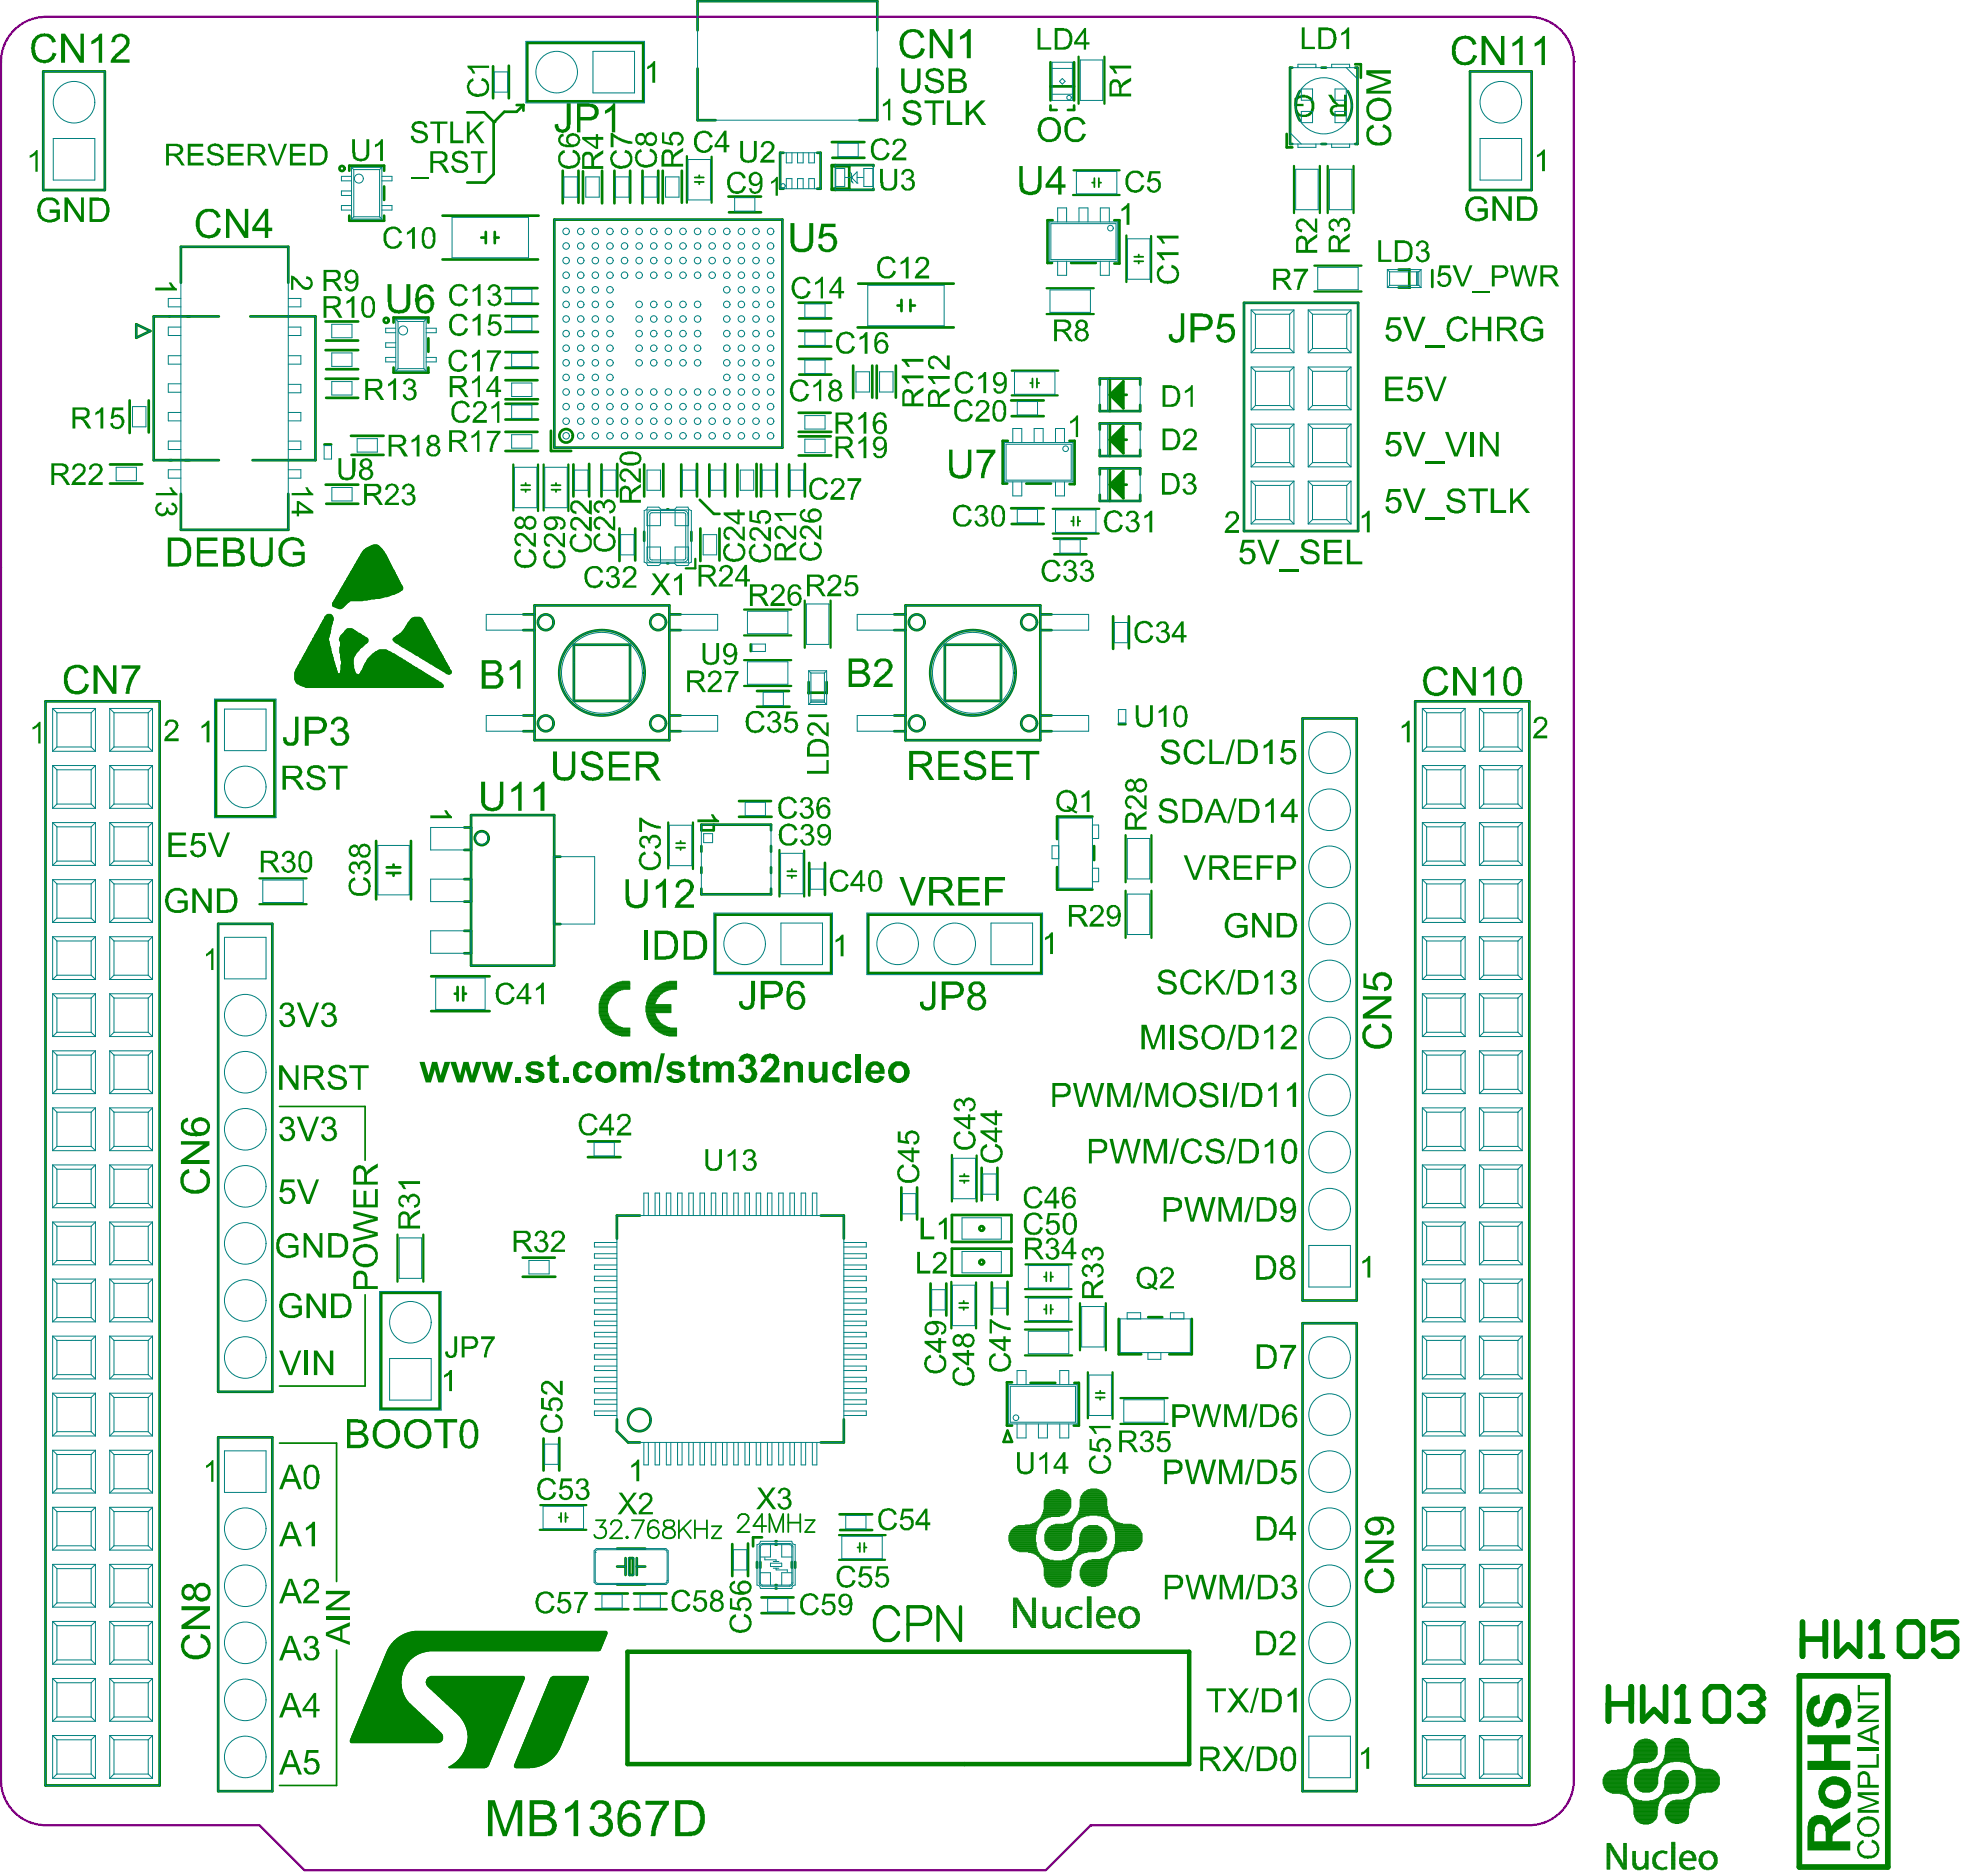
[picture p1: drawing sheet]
<svg xmlns="http://www.w3.org/2000/svg" width="291mm" height="278mm" viewBox="0 0 291 278" stroke-linecap="round" stroke-linejoin="round" font-family="sans-serif">
<g fill="none" stroke="#008000" stroke-width=".4">
<path d="M6.4 10.6h9.1v17.5h-9.1zM69.2 16.6h2.5l1.4 1.4v7.8l-1.3 1.2h-2.6M73 9.8v4.8M75.3 9.7v4.9M78.1 6.4h17.1v8.6h-17.1zM103.3 10.1v7.7h2.6M103.3 4.5v-4.3h26.6v4.3M129.9 10.1v7.7h-2.7M155.5 15.6v.7h.9M155.5 9.2v5.7M155.5 12.8h3.5M159 9.2v5.7"/>
<path d="M159 15.6v.7h-.9M190.5 19.8v2h.8M191.3 10h-.3v11.3h.3M195.6 10h.7M200.6 9.5h.9v2M200.6 10h.4v11.3h-.4M217.6 10.6h9.1v17.5h-9.1zM51.7 25.3v-.8h5.2v.8M51.7 31.9v.8h5.2v-.8M56.9 27.6v2M65.5 31.9h14.2M65.5 38.4h14.1"/>
<path d="M71.2 35.2h.7M71.9 34.3v1.7M73.2 34.3v1.7M73.2 35.2h.6M82.1 32.5h33.7v33.8h-33.7zM83.3 25.3v4.8M85.6 25.3v4.7M86.3 25.4v4.7M89.1 25.3v4.8M91 25.3v4.8M93.3 25.3v4.7M95.1 25.3v4.8"/>
<path d="M97.4 25.3v4.7M98.1 25.3v4.8M100.9 25.3v4.7M107.8 29.1h4.9M107.9 31.4h4.8M116 22.6h-.5v5.3h.5M121 22.6h.5v5.3h-.5M123.1 27.9h2.6M123.1 24.6h2.5l.1 .1M123.1 21h4.9M123.2 23.4h4.8M123.6 24.5v.1"/>
<path d="M123.6 27.9v.2M125.7 24.5v3.6M129.3 24.6v-.1h-6.2v3.6h6.2v-.2M155.8 32.6h-.7v6.3h.6M158.6 38.9h3.6M165 32.6h.7v6.4h-.7M195.6 21.3h.7M207 39.9h1.7M208.6 39.9v2.7M19.2 59.3v4.8M22 59.3v4.7M48.2 56.1h4.8"/>
<path d="M48.2 51.8h4.8M48.2 47.6h4.8M48.3 58.9h4.7M48.3 54.7h4.7M48.3 50.4h4.7M58.3 47.8v-.8h5.1v.8M58.3 54.4v.8h5.1v-.8M63.4 50.1v2M74.8 59.8h4.8M74.8 56.3h4.8M74.8 59.1h4.8M74.8 46.8h4.8"/>
<path d="M74.8 49.1h4.8M74.8 52.1h4.8M74.8 54.5h4.8M74.8 42.7h4.8M74.8 45h4.8M118.2 49h4.9M118.2 53.1h4.9M118.2 44.8h4.9M118.3 51.3h4.8M118.3 55.5h4.8M118.3 47.2h4.8M126.3 54.1v4.9"/>
<path d="M127 48.5h14.2M127 42h14.2M129.1 54.1v4.8M129.8 54.1v4.9M132.6 54.1v4.8M132.9 45.2h.6M133.5 44.4v1.7M134.8 44.4v1.7M134.8 45.2h.6M149.7 59.3h4.8M162.8 57v-.9h6v.9M162.8 60v.9h6v-.9"/>
<path d="M164.3 58.5l2-2v4zM164.3 56.1v4.8M164.3 58.5h2.5M164.9 58.1v.8M165.2 57.8v1.4M165.5 57.4v2.2M165.7 57.2v2.6M166 57v3M184.2 44.8h16.9v33.8h-16.9zM207 42.6h1.7M212 40v2.5M16.3 71.6h4.8"/>
<path d="M16.3 68.8h4.7M48 65.8h1M48.2 71.8h4.8M48.3 74.6h4.7M52 64.5h4.8M52 67.4h4.8M74.8 66.8h4.8M74.8 64h4.8M74.8 62.1h4.8M81.6 63.8v3h3M84.9 68.8v4.7M87.2 68.7v4.8"/>
<path d="M89 68.8v4.7M91.4 68.7v4.8M91.7 78.3v4.8M94 78.3v4.7M95.4 68.8v4.7M95.4 78.8v1.3M98.2 68.7v4.8M98.8 75.4h.1M100.9 68.8v4.7M102.3 78.8v1.3M103.2 68.7v4.8M103.6 74l2.1 2.1h.8"/>
<path d="M103.7 78.3v4.8M105 68.8v4.7M106.5 78.3v4.7M107.3 68.7v4.8M109.2 68.8v4.7M112 68.7v4.8M112.7 68.8v4.7M115 68.7v4.8M116.8 68.8v4.7M118.2 61.1h4.8M118.2 64h4.9M118.2 64.6h4.8"/>
<path d="M118.2 67.4h4.9M119.1 68.7v4.8M149.2 65.3h-.8v6.3h.7M149.7 75.3h4.8M149.8 61.6h4.7M149.8 77.6h4.7M151.9 71.6h3.7M156 79.8h4.8M158.3 65.3h.8v6.4h-.8M162.8 63.6v-.9h6v.9M162.8 66.6v.9h6v-.9M162.8 70.3v-.9h6v.9"/>
<path d="M162.8 73.3v.9h6v-.9M164.3 71.8l2-2v4zM164.3 65.1h2.5M164.3 62.7v4.8M164.3 69.4v4.8M164.3 71.8h2.5M164.9 64.8v.7M164.9 71.4v.8M165.2 64.4v1.5M165.2 71.1v1.4M165.5 64v2.3M165.5 70.7v2.2"/>
<path d="M165.7 63.9v2.5M165.7 70.5v2.6M166 63.6v3M166 70.3v3M166.3 63.1v4l-2-2zM77.5 93.3h1.6M77.5 91h1.6M79.1 89.6h20v20h-20zM85 95.5h8.3v8.3h-8.3zM98.8 83.4h.1M99.1 93.3h1.7M99.1 91h1.7"/>
<path d="M111.1 95.4v1M132.4 93.3h1.6M132.4 91h1.6M134 89.6h20v20h-20zM139.9 95.5h8.3v8.3h-8.3zM154 93.3h1.7M154 91h1.7M156.1 82.1h4.7M164.8 91.3v4.8M167.1 91.3v4.7M6.7 103.8h16.9v160.6h-16.9zM32 103.7h8.6v17.2h-8.6z"/>
<path d="M77.5 108.3h1.6M77.5 105.9h1.6M99.1 108.3h1.7M99.1 105.9h1.7M109.4 118.6h4.7M112.1 102.3h4.7M112.1 104.6h4.8M119.7 101v1.7M119.7 102.6h2.7M119.8 106h2.5M122.4 101v1.7M132.4 108.3h1.6"/>
<path d="M132.4 105.9h1.6M154 108.3h1.7M154 105.9h1.7M165.6 107.2h1M192.8 106.4h8v86.2h-8zM209.5 103.8h16.9v160.6h-16.9zM32.3 136.8h8v69.3h-8zM55.7 124.5v8.7M57.3 129.3h2M57.3 128.4h2M58.3 128v.3M58.3 129.3v.4"/>
<path d="M60.8 124.5v8.7M68.7 125.9h1M68.7 122.5h1M68.7 133.5h1M68.7 130.2h1M68.7 137.8h1M69.7 120.7h12.3v22.3h-12.3zM82 126.9h1M82 136.8h1M103.8 125.3v.8M103.8 128.4v.9M103.8 131.6v.8h10.3v-.8"/>
<path d="M105.7 122.1v.8h-1.9v-.8h10.3v.8M105.9 135.4h17.1v8.7h-17.1zM109.4 120.9h4.8M114.1 125.3v.8M114.1 128.4v.9M119.8 127.8v4.8M122.1 127.8v4.7M128.5 135.4h25.6v8.7h-25.6zM156.5 128.4v3.3h5.2M161.7 120.9h-5.2v3.3M162 125.3v2.1M63.8 144.6h8.7"/>
<path d="M63.8 149.7h8.7M67.3 147.1h.4M67.7 146.1v2M68.6 146.1v2M68.7 147.1h.3M68.7 141.2h1M87 169h4.8M87 171.3h4.9M94.7 180h-3.4v3.4M121.5 180h3.4v3.4M133.4 175.8v4.9M135.8 175.8v4.8"/>
<path d="M140.9 179.9h8.8v4h-8.8zM145.3 172.9v4.8M147.7 172.9v4.8M56.4 191.4h8.7v17.2h-8.7zM77.4 186.2h4.7M77.4 189.1h4.8M137.8 190.1v4.8M140.1 190.1v4.7M140.9 184.9h8.8v4h-8.8zM146.8 189.9v4.7M149.2 189.8v4.8M165.6 195.3v5.2h3.3"/>
<path d="M170 195h2.1M176.4 195.3v5.2h-3.3M192.8 195.9h8v69.3h-8zM32.3 212.8h8v52.4h-8zM80.5 213v4.7M82.8 212.9v4.8M91.3 210.2v1.7l1.7 1.7h1.7M124.9 210.2v3.4h-3.4M149.2 211.8l.6 1.7h-1.2zM149.8 204.7h-.7v6.4h.7M152.6 204.8h3.6M159 204.8h.7v6.3h-.7"/>
<path d="M88.2 236h4.7M88.2 238.3h4.8M91.4 229.3h4.1M91.4 234.6h4.1M91.4 232h1.2M92.6 230.7v2.5M93.2 230.7h.5v2.5h-.5zM93.9 236h4.8M93.9 238.3h4.8M94.3 232h1.2M94.3 230.7v2.5M108.4 228.6v4.8"/>
<path d="M110.7 228.6v4.8M112.1 231.3v.8M112.6 231.3v.8M112.7 236.5h4.8M112.7 238.9h4.9M112.8 227.6h-1.3v1.4M114.8 235.2h.2M114.8 234.7h.2M114.8 228.2h.2M114.8 228.7h.2M117.2 231.3v.8M117.7 231.3v.8"/>
<path d="M124.3 224.2h4.8M124.4 226.6h4.7"/>
</g>
<path d="M266.4 248.2h13.1v28.3h-13.1z" fill="none" stroke="#008000" stroke-width=".85"/>
<g fill="none" stroke="#008000" stroke-width=".15">
<path d="M88.7 150.1h1.3M88.7 150h1.3M88.7 149.9h1.3M88.7 149.8h1.3M88.7 149.7h1.3M88.7 149.6h1.3M88.7 149.5h1.3M88.7 149.4h1.3M88.7 149.3h1.3M88.7 149.2h1.3M88.7 149.1h1.3M88.7 149h1.3"/>
<path d="M88.7 148.9h1.3M88.7 148.8h1.3M88.7 148.7h1.3M88.7 148.6h1.3M88.8 150.5h1.3M88.8 150.4h1.3M88.8 150.3h1.3M88.8 150.2h1.2M88.8 148.5h1.2M88.8 148.4h1.3M88.8 148.3h1.3M88.9 150.7h1.4"/>
<path d="M88.9 150.6h1.3M88.9 150.5h1.3M88.9 148.2h1.3M88.9 148.1h1.3M88.9 148h1.4M88.9 150.9h1.5M88.9 150.8h1.4M88.9 147.9h1.4M88.9 147.8h1.5M88.9 151h1.6M88.9 147.7h1.6M89 151.1h1.5"/>
<path d="M89 151h1.5M89 147.7h1.5M89 147.6h1.5M89.1 151.3h1.6M89.1 151.2h1.5M89.1 147.5h1.5M89.1 147.4h1.6M89.2 151.5h1.7M89.2 151.4h1.6M89.2 147.3h1.6M89.3 151.6h1.7M89.3 147.2h1.6"/>
<path d="M89.3 147.2h1.7M89.4 151.7h1.8M89.4 151.6h1.7M89.4 147.1h1.7M89.4 147h1.8M89.4 151.8h1.9M89.4 146.9h1.9M89.5 151.9h2M89.5 146.8h2M89.6 152.1h2.3M89.6 152h2M89.6 146.7h2"/>
<path d="M89.7 152.1h2.4M89.7 146.7h2.2M89.8 152.2h3.4M89.8 146.6h2.4M89.8 146.5h3.4M89.9 152.3h3.3M90 152.4h3.2M90 146.4h3.2M90 152.5h3.2M90 146.3h3.2M90.1 146.2h3.1M90.2 152.6h3"/>
<path d="M90.2 146.1h3M90.3 152.6h2.9M90.3 146.1h2.9M90.4 152.7h2.8M90.5 146h2.7M90.5 152.8h2.7M90.5 145.9h2.7M90.6 152.9h2.6M90.7 145.8h2.5M90.8 153h2.4M90.9 145.7h2.3M91 153.1h2.2"/>
<path d="M91.1 145.6h2.1M91.1 153.2h2.1M91.2 145.6h2M91.4 153.2h1.8M91.4 145.5h1.8M91.6 153.3h1.6M91.7 145.4h1.5M92 153.4h1.2M92.1 145.3h1.1M95.6 149.9h3.7M95.6 149.8h3.7M95.6 149.7h3.7"/>
<path d="M95.6 149.6h3.7M95.6 149.5h3.7M95.6 149.4h3.7M95.6 149.3h3.7M95.6 149.2h3.7M95.6 149.1h3.7M95.6 149h3.7M95.6 148.9h3.7M95.7 150.3h1.3M95.7 150.2h1.3M95.7 150.1h1.3M95.7 150h1.3"/>
<path d="M95.7 149.9h3.6M95.7 148.8h3.6M95.7 148.7h1.3M95.7 148.6h1.3M95.7 148.5h1.3M95.7 148.4h1.3M95.8 150.6h1.4M95.8 150.5h1.3M95.8 150.4h1.2M95.8 148.3h1.3M95.8 148.2h1.3M95.9 150.8h1.4"/>
<path d="M95.9 150.7h1.3M95.9 148.1h1.3M95.9 148h1.3M95.9 147.9h1.4M96 150.9h1.3M96 147.8h1.4M96 151h1.5M96 151h1.4M96 147.7h1.4M96 147.7h1.5M96 151.2h1.6M96 151.1h1.6"/>
<path d="M96 147.6h1.6M96 147.5h1.6M96.1 151.4h1.6M96.1 151.3h1.5M96.1 147.4h1.5M96.2 151.5h1.6M96.2 147.3h1.5M96.2 147.2h1.6M96.3 151.6h1.8M96.3 151.6h1.6M96.3 147.2h1.7M96.3 147.1h1.8"/>
<path d="M96.4 151.7h1.7M96.4 147h1.7M96.5 151.9h2M96.5 151.8h1.8M96.5 146.9h1.8M96.5 152h2.2M96.5 146.8h2M96.5 146.7h2.2M96.6 152.1h2.2M96.6 146.7h2.3M96.7 152.1h2.5M96.7 146.6h2.5"/>
<path d="M96.8 152.2h3.4M96.8 146.5h3.4M96.9 152.3h3.3M96.9 146.4h3.3M97 152.4h3.2M97 146.3h3.2M97 152.5h3.2M97 146.2h3.2M97.1 152.6h3.1M97.1 146.1h3.1M97.3 152.6h2.9M97.3 146.1h2.9"/>
<path d="M97.4 152.7h2.8M97.4 146h2.8M97.5 152.8h2.7M97.6 145.9h2.6M97.6 152.9h2.6M97.6 145.8h2.6M97.8 145.7h2.4M97.8 153h2.4M98 153.1h2.2M98 145.6h2.2M98.1 153.2h2.1M98.1 145.6h2.1"/>
<path d="M98.3 153.2h1.9M98.4 145.5h1.8M98.7 153.3h1.5M98.7 145.4h1.5M99 153.4h1.2M99.1 145.3h1.1M149.3 227.4h4M149.3 227.5h4M149.3 227.6h4M149.3 227.7h4M149.3 227.8h4M149.3 227.9h4"/>
<path d="M149.3 228h4M149.3 228.1h4M149.3 228.2h4M149.4 227.1h4M149.4 227.2h4M149.4 227.3h3.9M149.4 228.3h3.9M149.4 228.4h4M149.4 228.5h4M149.5 228.8h3.9M149.5 226.9h3.9M149.5 227h3.9"/>
<path d="M149.5 228.6h3.9M149.5 228.7h3.9M149.6 226.7h3.8M149.6 226.8h3.8M149.6 228.9h3.8M149.7 226.6h3.8M149.7 229h3.7M149.7 229.1h3.8M149.8 226.5h3.7M149.8 229.2h3.7M149.9 226.4h3.6M149.9 229.3h3.6"/>
<path d="M150 226.3h3.5M150 229.4h3.6M150 238.1h.5M150 238.2h.5M150 239.2h.5M150 239.3h.5M150 239.4h.5M150 239.5h.5M150 237.8h.5M150 237.9h.5M150 238h.5M150 238.3h.5"/>
<path d="M150 238.4h.5M150 238.5h.5M150 238.6h.5M150 238.7h.5M150 238.8h.5M150 238.9h.5M150 239h.5M150 239.1h.5M150 239.6h.5M150 239.7h.5M150 239.8h.5M150 239.9h.5"/>
<path d="M150 237.5h.4M150 236.6h.6M150 236.7h.7M150 236.8h.7M150 236.9h.8M150 237h.9M150 237.1h.9M150 237.2h1M150 237.3h1.1M150 237.4h.4M150 237.6h.4M150 237.7h.5"/>
<path d="M150.1 226.2h3.5M150.2 229.5h3.4M150.3 226.1h3.3M150.4 226h3.3M150.4 229.6h3.2M150.5 237.4h.6M150.6 229.7h3.1M150.6 237.5h.6M150.6 237.6h.6M150.7 225.9h3M150.7 237.8h.7M150.7 237.7h.6"/>
<path d="M150.8 237.9h.6M150.9 229.8h2.8M150.9 238.1h.7M150.9 238h.6M151 238.2h.6M151 238.3h.7M151.1 238.4h.6M151.1 238.5h.7M151.2 238.6h.7M151.3 238.7h.6M151.3 238.8h.7M151.4 238.9h.7"/>
<path d="M151.4 239h.7M151.5 239.1h.6M151.6 239.2h.6M151.6 239.2h.5M151.7 239.3h.6M151.8 239.4h.5M151.8 239.5h.6M151.8 225.8h2M151.9 239.6h.5M151.9 239.7h.6M152 239.8h.5M152.1 239.9h.5"/>
<path d="M152.2 229.9h1.6M152.5 225.7h1.3M152.7 230h1.2M152.8 238.1h.5M152.8 238.2h.5M152.8 239.2h.5M152.8 239.3h.5M152.8 239.4h.5M152.8 239.5h.5M152.8 237.8h.5M152.8 237.9h.5M152.8 238h.5"/>
<path d="M152.8 238.3h.5M152.8 238.4h.5M152.8 238.5h.5M152.8 238.6h.5M152.8 238.7h.5M152.8 238.8h.5M152.8 238.9h.5M152.8 239h.5M152.8 225.6h1.1M152.8 239.1h.5M152.8 239.6h.5M152.8 239.7h.5"/>
<path d="M152.8 239.8h.5M152.8 239.9h.5M152.8 237.5h.5M152.8 236.6h.5M152.8 236.7h.5M152.8 236.8h.5M152.8 236.9h.5M152.8 237h.5M152.8 237.1h.5M152.8 237.2h.5M152.8 237.3h.5M152.8 237.4h.5"/>
<path d="M152.8 237.6h.5M152.8 237.7h.5M153 230.1h.9M153.1 225.5h.9M153.2 230.2h.8M153.3 225.4h.8M153.4 225.3h.8M153.4 230.3h.7M153.5 230.4h.7M153.6 225.2h.7M153.6 230.4h.7M153.7 225.1h.7"/>
<path d="M153.8 225h.7M153.8 230.5h.7M153.9 224.9h.8M153.9 230.6h.7M153.9 230.7h.9M154 230.8h1.1M154 224.8h.9M154.1 230.9h1.2M154.1 224.6h1.4M154.1 224.7h1M154.2 224.4h3.1M154.2 231h1.7"/>
<path d="M154.2 231.1h4.7M154.2 224.5h2.7M154.3 224.3h3.4M154.3 224.4h3.3M154.3 231.2h4.6M154.3 231.3h4.5M154.4 231.4h4.4M154.4 224h3.6M154.4 224.1h3.6M154.4 224.2h3.5M154.4 231.5h4.4M154.4 231.6h4.3"/>
<path d="M154.4 238.1h.5M154.4 238.2h.5M154.4 239.2h.5M154.4 239.3h.5M154.4 239.4h.5M154.4 239.5h.5M154.4 238h.5M154.4 238.3h.5M154.4 238.4h.5M154.4 238.5h.5M154.4 238.6h.5M154.4 238.7h.5"/>
<path d="M154.4 238.8h.5M154.4 238.9h.5M154.4 239h.5M154.4 239.1h.5M154.4 239.6h.5M154.4 239.7h.5M154.4 239.8h.5M154.4 239.9h.5M154.5 223.7h3.7M154.5 223.6h3.8M154.5 223.8h3.7M154.5 223.9h3.6"/>
<path d="M154.5 231.7h4.2M154.5 231.8h4.2M154.5 231.9h4.2M154.5 232h4.1M154.6 222.2h3.9M154.6 222.3h3.9M154.6 222.4h3.9M154.6 222.5h3.9M154.6 222.6h3.9M154.6 222.7h3.9M154.6 222.8h3.9M154.6 222.9h3.9"/>
<path d="M154.6 223h3.9M154.6 223.1h3.9M154.6 223.2h3.9M154.6 223.3h3.8M154.6 223.4h3.8M154.6 223.5h3.7M154.6 232.1h4M154.6 232.2h4M154.6 232.3h4M154.6 232.4h4M154.6 232.5h4M154.6 232.6h4"/>
<path d="M154.6 232.7h3.9M154.6 232.8h3.9M154.6 232.9h3.9M154.6 233h3.9M154.6 233.1h3.9M154.6 233.2h3.9M154.6 233.3h3.9M154.6 233.4h3.9M154.7 227.2h3.9M154.7 227.3h3.9M154.7 227.4h3.9M154.7 227.5h3.9"/>
<path d="M154.7 227.6h3.9M154.7 227.7h3.9M154.7 227.8h3.9M154.7 227.9h3.9M154.7 228h3.9M154.7 228.1h3.9M154.7 228.2h3.8M154.7 221.8h3.7M154.7 221.9h3.8M154.7 222h3.8M154.7 222.1h3.8M154.7 233.4h3.8"/>
<path d="M154.7 233.5h3.8M154.7 233.6h3.8M154.7 233.7h3.7M154.8 233.9h3.6M154.8 226.9h3.9M154.8 227h3.8M154.8 227.1h3.8M154.8 228.3h3.7M154.8 228.4h3.7M154.8 228.5h3.6M154.8 221.6h3.5M154.8 221.7h3.6"/>
<path d="M154.8 233.8h3.6M154.9 226.7h3.8M154.9 226.8h3.8M154.9 228.6h3.5M154.9 228.7h3.4M154.9 221.4h3.3M154.9 221.5h3.4M154.9 234h3.4M154.9 234.1h3.4M155 228.8h3.3M155 226.6h3.7M155 221.4h3.2"/>
<path d="M155 234.2h3.2M155 234.3h3.1M155.1 226.4h3.7M155.1 226.5h3.6M155.1 228.9h3.1M155.1 221.3h3M155.1 234.4h2.9M155.1 226.3h3.7M155.1 229h3M155.1 229.1h2.9M155.1 221.2h2.9M155.1 234.5h2.9"/>
<path d="M155.2 226.2h3.6M155.2 221.1h2.8M155.2 229.2h2.8M155.2 234.6h2.7M155.3 226.1h3.5M155.3 221h2.6M155.4 229.3h2.5M155.4 220.9h2.3M155.4 234.7h2.4M155.5 226h3.4M155.5 229.4h2.3M155.5 234.8h2.1"/>
<path d="M155.6 225.9h3.3M155.6 220.8h1.9M155.7 229.5h1.9M155.7 234.9h1.7M155.9 220.7h1.4M155.9 225.8h3.1M156 229.6h1.3M156.1 235h1M156.2 225.7h2.8M156.3 220.6h.6M156.5 238.1h.5M156.5 238.2h.5"/>
<path d="M156.5 239.2h.5M156.5 239.3h.5M156.5 239.4h.5M156.5 239.5h.5M156.5 238h.5M156.5 238.3h.5M156.5 238.4h.5M156.5 238.5h.5M156.5 238.6h.5M156.5 238.7h.5M156.5 238.8h.5M156.5 238.9h.5"/>
<path d="M156.5 239h.5M156.5 239.1h.5M156.5 239.6h.5M156.5 239.7h.5M156.5 239.8h.5M156.5 239.9h.5M157.3 231h1.7M157.6 225.6h1.5M157.8 239.2h.4M157.8 239.3h.4M157.8 239.4h.4M157.8 239.5h.4"/>
<path d="M157.8 239.1h.5M157.8 239.2h.5M157.8 239.6h.4M157.8 239.7h.4M157.8 239.8h.5M157.8 239.9h.5M157.9 230.9h1.2M157.9 238.8h.6M157.9 238.9h.5M157.9 239h.4M158 238.6h.6M158 238.7h.5"/>
<path d="M158 238.5h.7M158 225.5h1.2M158.1 230.8h1M158.1 238.4h.8M158.2 238.3h1M158.3 238.2h1.9M158.3 225.4h.9M158.3 230.7h.9M158.5 238.1h1.7M158.5 225.3h.8M158.5 230.6h.8M158.7 238h1.5"/>
<path d="M158.7 225.2h.7M158.7 230.5h.7M158.8 225.1h.7M158.8 230.4h.7M158.9 225h.7M158.9 230.4h.7M159 224.9h.8M159 230.3h.8M159.1 237.9h.6M159.1 224.8h.8M159.1 230.2h.9M159.2 230.1h1"/>
<path d="M159.2 224.7h.9M159.3 230h1.2M159.3 224.6h1.1M159.4 229.8h2.8M159.4 224.4h1.8M159.4 224.5h1.3M159.4 229.9h1.6M159.5 229.6h3.3M159.5 229.7h3.1M159.5 224.4h4.7M159.6 229.3h3.6M159.6 229.4h3.5"/>
<path d="M159.6 229.5h3.4M159.6 224.1h4.5M159.6 224.2h4.5M159.6 224.3h4.6M159.7 228.9h3.9M159.7 229h3.8M159.7 229.1h3.7M159.7 229.2h3.6M159.7 223.8h4.3M159.7 223.9h4.3M159.7 224h4.3M159.7 238.3h.5"/>
<path d="M159.8 228.8h3.8M159.8 223.7h4.2M159.8 227.6h4.1M159.8 227.7h4.1M159.8 227.8h4.1M159.8 227.9h4.1M159.8 228h4.1M159.8 228.1h4M159.8 228.2h4M159.8 228.3h4M159.8 228.4h4M159.8 228.5h4"/>
<path d="M159.8 228.6h3.9M159.8 228.7h3.9M159.8 223.3h4.2M159.8 223.4h4.2M159.8 223.5h4.2M159.8 223.6h4.2M159.9 227.2h3.9M159.9 227.3h3.9M159.9 227.4h3.9M159.9 227.5h4M159.9 222h4M159.9 222.1h4"/>
<path d="M159.9 222.2h4M159.9 222.3h4M159.9 222.4h4M159.9 222.5h4M159.9 222.6h4M159.9 222.7h4M159.9 222.8h4M159.9 222.9h4M159.9 223h4M159.9 223.1h4.1M159.9 223.2h4.1M159.9 232.5h4"/>
<path d="M159.9 232.6h4M159.9 232.7h4M159.9 232.8h4M159.9 232.9h4M159.9 233h4M159.9 233.1h4M159.9 233.2h4M159.9 233.3h4M159.9 233.4h4M160 227h3.7M160 227.1h3.7M160 221.6h3.8"/>
<path d="M160 221.7h3.8M160 221.8h3.8M160 221.9h3.9M160 232.2h4M160 232.3h4M160 232.4h3.9M160 233.4h3.9M160 233.5h3.8M160 233.6h3.8M160 238.4h.1M160.1 226.8h3.5M160.1 226.9h3.6"/>
<path d="M160.1 221.4h3.6M160.1 221.5h3.6M160.1 232h3.9M160.1 232.1h3.9M160.1 233.7h3.7M160.1 233.8h3.6M160.2 233.9h3.5M160.2 226.6h3.3M160.2 226.7h3.3M160.2 221.4h3.4M160.2 231.8h3.8M160.2 231.9h3.8"/>
<path d="M160.2 234h3.4M160.3 226.5h3.1M160.3 221.2h3.2M160.3 221.3h3.3M160.3 231.7h3.7M160.3 234.1h3.2M160.4 221.1h3M160.4 226.4h2.9M160.4 231.5h3.6M160.4 231.6h3.6M160.4 234.2h3.1M160.4 234.3h3"/>
<path d="M160.5 226.3h2.7M160.5 221h2.8M160.5 234.4h2.8M160.6 226.2h2.5M160.6 231.4h3.4M160.6 220.9h2.6M160.7 231.3h3.4M160.7 234.5h2.5M160.8 226.1h2.1M160.8 220.8h2.3M160.8 231.2h3.3M160.8 234.6h2.2"/>
<path d="M160.9 220.7h2M161 226h1.7M161 231.1h3.2M161 238.1h.5M161 238.2h.5M161 239.2h.5M161 239.3h.5M161 239.4h.5M161 239.5h.5M161 237.8h.5M161 237.9h.5M161 238h.5"/>
<path d="M161 238.3h.5M161 238.4h.5M161 238.5h.5M161 238.6h.5M161 238.7h.5M161 238.8h.5M161 238.9h.5M161 239h.5M161 234.7h1.8M161 239.1h.5M161 239.6h.5M161 239.7h.5"/>
<path d="M161 239.8h.5M161 239.9h.5M161 237.5h.5M161 236.6h.5M161 236.7h.5M161 236.8h.5M161 236.9h.5M161 237h.5M161 237.1h.5M161 237.2h.5M161 237.3h.5M161 237.4h.5"/>
<path d="M161 237.6h.5M161 237.7h.5M161 236.4h.5M161 236.5h.5M161 220.6h1.7M161.1 225.9h1.4M161.1 231h3.1M161.1 234.8h1.5M161.4 220.5h1M161.5 234.9h.7M161.6 230.9h2.7M162.3 239.2h2.8"/>
<path d="M162.3 239.3h2.8M162.3 239.4h2.8M162.3 239.5h2.8M162.3 239.1h.5M162.3 239.2h.6M162.3 239.6h.5M162.3 239.7h.5M162.3 239.8h.5M162.3 239.9h.6M162.4 238.8h.6M162.4 238.9h.5M162.4 239h.5"/>
<path d="M162.5 224.4h1.8M162.5 238.6h.6M162.5 238.7h.5M162.6 238.5h.6M162.7 238.3h.8M162.7 238.4h.6M162.8 238.2h1.9M163 230.8h1.3M163 238.1h1.5M163.1 224.5h1.2M163.2 238h1.2M163.4 230.7h1"/>
<path d="M163.5 237.9h.5M163.5 224.6h.9M163.6 230.6h.9M163.7 224.7h.8M163.8 230.5h.8M163.9 224.8h.7M164 238.3h.7M164 230.4h.6M164 224.9h.7M164.1 238.4h.7M164.1 225h.7M164.1 230.4h.7"/>
<path d="M164.2 225.1h.7M164.2 230.3h.7M164.3 238.5h.6M164.3 238.6h.6M164.3 225.2h.8M164.3 230.2h.7M164.4 238.7h.6M164.4 225.3h.8M164.4 230.1h.8M164.5 238.8h.5M164.5 238.9h.5M164.5 239h.5"/>
<path d="M164.5 225.4h1M164.5 230h.9M164.5 239.1h.6M164.5 239.2h.6M164.5 229.9h1.1M164.6 229.8h1.4M164.6 225.5h1.2M164.6 225.6h1.6M164.7 229.6h3.1M164.7 229.7h2.1M164.7 225.7h2.8M164.8 225.9h3.3"/>
<path d="M164.8 226h3.5M164.8 229.4h3.4M164.8 229.5h3.2M164.8 225.8h3.1M164.9 226.2h3.6M164.9 226.1h3.5M164.9 226.3h3.7M164.9 229.1h3.7M164.9 229.2h3.6M164.9 229.3h3.5M165 228.8h3.8M165 226.4h3.7"/>
<path d="M165 226.5h3.8M165 226.6h3.8M165 226.7h3.9M165 228.7h3.9M165 228.9h3.8M165 229h3.7M165.1 226.8h3.8M165.1 226.9h3.9M165.1 227h3.9M165.1 227.1h4M165.1 227.2h4M165.1 227.3h4"/>
<path d="M165.1 227.4h4M165.1 227.5h4M165.1 227.6h4M165.1 227.7h4M165.1 227.8h4M165.1 227.9h4M165.1 228h4M165.1 228.1h4M165.1 228.2h4M165.1 228.3h4M165.1 228.4h3.9M165.1 228.5h3.9"/>
<path d="M165.1 228.6h3.8M165.6 239.2h.6M165.6 239.3h.6M165.6 239.4h.6M165.6 239.5h.6M165.6 239.6h.6M165.6 239.7h.6M165.7 238.9h.6M165.7 239h.6M165.7 239.1h.5M165.7 239.2h.5M165.7 239.8h.5"/>
<path d="M165.7 239.9h.5M165.8 238.7h.6M165.8 238.8h.6M165.9 238.5h.7M165.9 238.6h.6M166 238.4h.8M166.1 238.3h.9M166.2 238.2h2M166.4 238.1h1.6M166.6 238h1.2M167 237.9h.4M167.3 238.3h1"/>
<path d="M167.6 238.4h.8M167.7 238.5h.7M167.8 238.6h.7M167.9 238.7h.7M168 238.8h.6M168 238.9h.6M168.1 239h.6M168.1 239.1h.6M168.1 239.2h.6M168.1 239.8h.6M168.1 239.9h.6M168.2 239.2h.5"/>
<path d="M168.2 239.3h.5M168.2 239.4h.5M168.2 239.5h.5M168.2 239.6h.5M168.2 239.7h.5M51.8 257.9h13.4M51.8 257.8h13.5M51.8 257.8h13.6M51.8 257.6h13.7M51.8 257.7h13.7M51.8 257.7h13.6M51.8 257.9h13.5"/>
<path d="M51.9 257.6h13.6M51.9 258h13.2M51.9 258h13.1M51.9 257.5h13.6M51.9 257.4h13.6M52 257.3h13.5M52 257.4h13.5M52 258.1h12.9M52 257.2h13.5M52.1 257.1h13.4M52.1 257.2h13.4M52.1 257h13.4"/>
<path d="M52.1 256.9h13.4M52.2 256.8h13.3M52.2 256.9h13.3M52.2 256.7h13.2M52.2 256.8h13.2M52.3 256.6h13M52.3 256.7h13M52.3 256.5h12.9M52.3 256.6h12.9M52.4 256.4h12.7M52.4 256.5h12.7M52.4 256.3h12.6"/>
<path d="M52.4 256.4h12.6M52.4 256.2h12.5M52.4 256.3h12.5M52.5 256.1h12.3M52.5 256.2h12.3M52.5 256h12.1M52.5 256h12.2M52.5 256.1h12.2M52.6 255.9h11.9M52.6 255.9h12M52.6 255.8h11.8M52.7 255.7h11.6"/>
<path d="M52.7 255.7h11.7M52.7 255.8h11.7M52.7 255.6h11.5M52.7 255.5h11.4M52.8 255.4h11.2M52.8 255.4h11.3M52.8 255.3h11.1M52.9 255.2h10.9M52.9 255.3h10.9M52.9 255.1h10.8M52.9 255h10.7M52.9 255.1h10.7"/>
<path d="M53 254.9h10.5M53 254.8h10.3M53 254.8h10.4M53.1 254.7h10.1M53.1 254.7h10.2M53.1 254.6h10M53.1 254.6h10.1M53.2 254.5h9.8M53.2 254.6h9.9M53.2 254.4h9.7M53.2 254.4h9.8M53.2 254.3h9.6"/>
<path d="M53.2 254.3h9.7M53.3 254.2h9.4M53.3 254.1h9.3M53.3 254.1h9.4M53.4 254h9.1M53.4 253.9h9M53.5 253.7h8.7M53.5 253.8h8.8M53.5 253.6h8.6M53.6 253.5h8.3M53.6 253.5h8.4M53.6 253.4h8.2"/>
<path d="M53.6 253.4h8.3M53.7 253.2h8M53.7 253.3h8M53.7 253.3h8.1M53.7 253.2h7.9M53.8 253.1h7.7M53.8 253.1h7.8M53.8 252.9h7.6M53.8 253h7.6M53.8 253h7.7M53.8 252.9h7.5M53.9 252.7h7.2"/>
<path d="M53.9 252.8h7.3M54 252.5h6.9M54 252.6h7M54 252.4h6.8M54.1 252.2h6.5M54.1 252.3h6.6M54.1 252.1h6.4M54.2 252h6.2M54.2 252.1h6.3M54.2 251.9h6.1M54.3 251.8h6M54.3 251.9h6"/>
<path d="M54.3 251.7h5.9M54.3 251.8h5.9M54.3 251.6h5.8M54.4 251.5h5.6M54.4 251.6h5.7M54.4 251.4h5.6M54.5 251.3h5.5M54.5 251.4h5.5M54.5 251.2h5.4M54.5 251.3h5.4M54.6 251.1h5.2M54.6 251.2h5.3"/>
<path d="M54.6 251h5.2M54.6 250.9h5.1M54.6 251h5.1M54.7 250.8h5M54.7 250.9h5M54.7 250.7h5M54.8 250.6h4.8M54.8 250.7h4.9M54.8 250.5h4.8M54.8 250.4h4.8M54.9 250.3h4.6M54.9 250.4h4.6"/>
<path d="M54.9 250.2h4.6M55 250.1h4.5M55 250.2h4.5M55 250h4.5M55.1 249.9h4.4M55.1 249.8h4.3M55.1 249.8h4.4M55.1 249.7h4.3M55.2 249.6h4.2M55.2 249.7h4.2M55.2 249.5h4.2M55.3 249.4h4.1"/>
<path d="M55.3 249.3h4.1M55.4 249.2h4M55.4 249.1h4M55.4 249h4M55.5 248.9h3.9M55.5 248.8h3.9M55.6 248.7h3.8M55.6 248.6h3.8M55.7 248.5h3.7M55.7 248.6h3.7M55.7 248.4h3.8M55.7 248.4h3.7"/>
<path d="M55.7 248.3h3.8M55.8 248.2h3.7M55.8 248h3.7M55.8 248.1h3.7M55.9 248h3.6M55.9 247.9h3.6M55.9 247.8h3.7M55.9 247.8h3.6M56 247.7h3.6M56 247.5h3.6M56 247.6h3.6M56.1 247.5h3.6"/>
<path d="M56.1 247.4h3.6M56.2 247.2h3.5M56.2 247.3h3.5M56.2 247.2h3.6M56.2 247h3.6M56.2 247.1h3.6M56.3 246.9h3.6M56.3 247h3.6M56.4 246.7h3.6M56.4 246.8h3.6M56.5 246.5h3.6M56.5 246.6h3.6"/>
<path d="M56.5 246.4h3.7M56.5 246.4h3.8M56.6 246.2h3.7M56.6 246.3h3.7M56.6 246.1h3.8M56.7 246h3.8M56.7 246.1h3.8M56.7 246.1h3.7M56.7 245.9h3.9M56.7 246h3.9M56.7 245.8h4M56.7 245.8h3.9"/>
<path d="M56.8 245.7h4M56.8 245.8h3.9M56.8 245.6h4.1M56.9 245.5h4.1M56.9 245.6h4.1M56.9 245.6h4M56.9 245.4h4.2M56.9 245.5h4.2M57 245.3h4.3M57 245.3h4.2M57 245.4h4.2M57 245.2h4.4"/>
<path d="M57 245.3h4.4M57 245.1h4.6M57 245.2h4.5M57.1 245h4.7M57.1 245h4.6M57.1 245.1h4.5M57.1 244.9h4.8M57.1 245h4.8M57.2 244.8h5.1M57.2 244.8h5M57.2 244.9h4.9M57.2 244.7h5.3"/>
<path d="M57.2 244.8h5.2M57.3 244.6h5.5M57.3 244.7h5.4M57.3 244.5h6.2M57.3 244.5h5.9M57.3 244.6h5.7M57.3 244.4h31.5M57.3 244.5h31.3M57.4 244.3h31.5M57.4 244.4h31.5M57.4 244.2h31.5M57.5 244.2h31.4"/>
<path d="M57.5 244.1h31.5M57.6 244h31.4M57.6 243.9h31.4M57.6 243.9h31.5M57.7 243.8h31.4M57.7 243.7h31.4M57.8 243.7h31.4M57.8 243.6h31.4M57.9 243.5h31.3M58 243.4h31.3M58 243.4h31.2M58.1 243.3h31.2"/>
<path d="M58.1 243.2h31.2M58.2 243.2h31.2M58.2 243.1h31.2M58.3 243.1h31.1M58.3 243h31.1M58.4 243h31M58.4 242.9h31M58.4 242.9h31.1M58.5 242.9h31M58.6 242.8h30.9M58.7 242.7h30.8M58.7 242.7h30.9"/>
<path d="M58.7 242.6h30.9M58.8 242.6h30.8M58.9 242.6h30.7M58.9 242.5h30.7M59 242.5h30.7M59 242.4h30.7M59.1 242.4h30.6M59.2 242.3h30.5M59.3 242.3h30.4M59.4 242.2h30.3M59.4 242.2h30.4M59.5 242.1h30.3"/>
<path d="M59.6 242.1h30.2M59.7 242h30.1M59.8 242h30.1M59.9 241.9h30M60 241.9h29.9M60.1 241.8h29.8M60.3 241.8h29.6M60.4 241.8h29.5M60.5 241.7h29.4M60.7 241.7h29.2M60.8 241.6h29M61.1 241.6h28.7"/>
<path d="M61.4 241.5h28.3M63.1 249h14.4M63.1 249h14.3M63.1 249.1h14.3M63.1 249.2h14.3M63.1 248.8h14.4M63.1 248.9h14.4M63.1 249.3h14.3M63.1 249.3h14.2M63.1 249.4h14.2M63.2 248.7h14.4M63.2 248.8h14.4"/>
<path d="M63.2 249.4h14.1M63.2 248.6h14.4M63.2 249.5h14.1M63.2 249.5h14M63.3 248.6h14.3M63.3 249.6h13.9M63.3 248.5h14.4M63.3 249.7h13.9M63.4 248.4h14.3M63.4 249.7h13.8M63.4 249.8h13.8M63.5 248.4h14.1"/>
<path d="M63.5 249.8h13.6M63.5 248.3h14.1M63.5 249.9h13.6M63.6 249.9h13.5M63.6 248.3h14M63.6 250h13.5M63.7 248.3h13.9M63.7 250h13.3M63.7 250.1h13.3M63.8 248.2h13.7M63.8 250.1h13.2M63.8 250.2h13.2"/>
<path d="M63.9 250.2h13.1M63.9 250.2h13M64 250.3h12.9M64.1 250.4h12.8M64.1 250.5h12.8M64.2 250.5h12.7M64.2 250.5h12.6M64.3 250.6h12.5M64.4 250.7h12.4M64.5 250.7h12.2M64.5 250.8h12.2M64.6 250.8h12.1"/>
<path d="M64.6 250.9h12.1M64.6 250.9h12M64.7 251h11.9M64.8 251h11.8M64.8 251.1h11.8M64.9 251.1h11.7M64.9 251.2h11.7M65 251.3h11.5M65.1 251.3h11.4M65.2 251.4h11.3M65.2 251.5h11.2M65.3 251.5h11.1"/>
<path d="M65.3 251.6h11.1M65.4 251.6h11M65.5 251.7h10.9M65.5 251.8h10.8M65.6 251.8h10.7M65.7 251.8h10.6M65.7 251.9h10.6M65.8 252h10.4M65.9 252.1h10.3M66 252.1h10.1M66 252.2h10.1M66.1 252.3h10"/>
<path d="M66.2 252.4h9.9M66.3 252.4h9.8M66.3 252.5h9.7M66.4 252.5h9.6M66.4 252.6h9.6M66.5 252.6h9.5M66.5 252.7h9.5M66.5 252.7h9.4M66.6 252.7h9.3M66.6 252.8h9.3M66.7 252.8h9.2M66.7 252.9h9.1"/>
<path d="M66.8 252.9h9M66.9 253h8.9M67 253.1h8.8M67.1 253.2h8.7M67.1 253.2h8.6M67.2 253.3h8.5M67.3 253.4h8.3M67.4 253.5h8.2M67.5 253.5h8.1M67.5 253.6h8M67.6 253.6h7.9M67.6 253.7h7.9"/>
<path d="M67.7 253.7h7.8M67.7 253.8h7.8M67.8 253.8h7.7M67.8 253.9h7.6M67.9 253.9h7.5M67.9 254h7.5M68 254h7.4M68 254.1h7.3M68.1 254.1h7.2M68.1 254.2h7.2M68.2 254.2h7.1M68.2 254.3h7.1"/>
<path d="M68.3 254.4h7M68.3 254.4h6.9M68.3 254.5h6.9M68.4 260h4.5M68.4 254.5h6.8M68.4 254.6h6.8M68.4 254.6h6.7M68.4 259.9h4.5M68.5 259.9h4.5M68.5 254.6h6.6M68.5 259.8h4.5M68.5 254.7h6.6"/>
<path d="M68.5 259.7h4.5M68.5 254.8h6.6M68.6 259.6h4.5M68.6 254.8h6.4M68.6 259.7h4.5M68.6 259.5h4.5M68.6 254.9h6.4M68.7 255h6.3M68.7 259.5h4.4M68.7 255.1h6.3M68.7 259.4h4.4M68.7 259.4h4.5"/>
<path d="M68.7 255.1h6.2M68.7 259.3h4.5M68.8 259.3h4.4M68.8 255.2h6.1M68.8 259.2h4.4M68.8 259.1h4.5M68.8 255.3h6.1M68.8 255.3h6M68.8 259.2h4.5M68.9 259h4.4M68.9 255.4h5.9M68.9 259.1h4.4"/>
<path d="M68.9 258.9h4.5M68.9 255.5h5.9M68.9 255.5h5.8M69 258.9h4.4M69 255.6h5.7M69 258.8h4.4M69 258.7h4.4M69 255.7h5.7M69 258.6h4.5M69 255.8h5.7M69 255.8h5.6M69 255.9h5.6"/>
<path d="M69 258.7h4.5M69.1 258.5h4.4M69.1 258.4h4.5M69.1 255.9h5.5M69.1 256h5.5M69.1 258.3h4.5M69.1 256h5.4M69.1 256.1h5.4M69.2 258.2h4.4M69.2 258.1h4.5M69.2 256.2h5.3M69.2 256.2h5.2"/>
<path d="M69.2 256.3h5.2M69.2 258h4.5M69.2 257.9h4.6M69.2 257.8h4.6M69.2 256.4h5.2M69.2 256.5h5.2M69.2 256.5h5.1M69.3 257.8h4.5M69.3 257.6h4.6M69.3 257.5h4.6M69.3 256.6h5M69.3 256.7h5"/>
<path d="M69.3 256.7h4.9M69.3 256.8h4.9M69.3 256.9h4.9M69.3 257.7h4.6M69.3 257.4h4.7M69.3 257h4.9M69.3 257h4.8M69.3 257.1h4.8M69.3 257.2h4.8M69.3 257.3h4.7M76.7 260h5.4M76.8 259.9h5.4"/>
<path d="M76.8 259.7h5.5M76.8 259.8h5.5M76.9 259.7h5.4M76.9 259.7h5.5M76.9 259.6h5.5M76.9 259.5h5.6M77 259.4h5.6M77 259.3h5.6M77 259.2h5.6M77.1 259.2h5.6M77.1 259.1h5.6M77.1 259h5.7"/>
<path d="M77.1 259.1h5.7M77.2 258.9h5.6M77.2 259h5.6M77.2 258.9h5.7M77.2 258.8h5.7M77.2 258.7h5.7M77.3 258.7h5.6M77.3 258.6h5.7M77.3 258.5h5.7M77.4 258.4h5.6M77.4 258.5h5.6M77.4 258.4h5.7"/>
<path d="M77.4 258.3h5.7M77.4 258.2h5.8M77.5 258.2h5.7M77.5 258.1h5.7M77.5 258h5.7M77.6 257.9h5.6M77.6 258h5.6M77.6 257.8h5.7M77.6 257.9h5.7M77.7 257.8h5.6M77.7 257.7h5.7M77.7 257.6h5.7"/>
<path d="M77.7 257.5h5.7M77.8 257.4h5.6M77.8 257.5h5.6M77.8 257.3h5.7M77.8 257.4h5.7M77.9 257.2h5.6M77.9 257.3h5.6M77.9 257.1h5.7M77.9 257.2h5.7M78 257h5.7M78 257h5.6M78 256.9h5.7"/>
<path d="M78 256.8h5.7M78.1 256.7h5.6M78.1 256.6h5.7M78.1 256.7h5.7M78.2 256.5h5.7M78.2 256.5h5.6M78.2 256.4h5.7M78.3 256.3h5.7M78.3 256.3h5.6M78.3 256.2h5.7M78.3 256.1h5.7M78.4 256h5.7"/>
<path d="M78.4 256h5.6M78.4 255.9h5.7M78.5 255.8h5.7M78.5 255.8h5.6M78.5 255.7h5.7M78.5 255.6h5.7M78.6 255.5h5.6M78.6 255.4h5.7M78.7 255.3h5.7M78.7 255.3h5.6M78.7 255.1h5.7M78.7 255.2h5.7"/>
<path d="M78.8 255.1h5.7M78.8 255.1h5.6M78.8 255h5.7M78.8 254.8h5.7M78.8 254.9h5.7M78.9 254.8h5.7M78.9 254.8h5.6M78.9 254.6h5.7M78.9 254.7h5.7M79 254.6h5.7M79 254.6h5.6M79 254.4h5.7"/>
<path d="M79 254.5h5.7M79.1 254.3h5.7M79.1 254.4h5.6M79.1 254.1h5.7M79.1 254.2h5.7M79.2 254h5.7M79.2 254.1h5.6M79.2 253.9h5.7M79.3 253.8h5.7M79.3 253.9h5.6M79.3 253.7h5.7M79.3 253.6h5.8"/>
<path d="M79.4 253.5h5.7M79.4 253.6h5.7M79.4 253.4h5.7M79.5 253.3h5.7M79.5 253.4h5.6M79.5 253.2h5.7M79.6 253.1h5.7M79.6 253.2h5.6M79.6 253h5.7M79.6 252.9h5.7M79.7 252.8h5.7M79.7 252.9h5.6"/>
<path d="M79.7 252.7h5.7M79.8 252.6h5.7M79.8 252.7h5.6M79.8 252.5h5.7M79.9 252.4h5.7M79.9 252.4h5.6M79.9 252.5h5.6M79.9 252.3h5.7M79.9 252.2h5.7M80 252.1h5.7M80 252.1h5.6M80 252h5.7"/>
<path d="M80.1 251.9h5.7M80.1 251.9h5.6M80.1 251.8h5.7M80.2 251.7h5.7M80.2 251.7h5.6M80.2 251.8h5.6M80.2 251.6h5.7M80.2 251.5h5.7M80.3 251.4h5.7M80.3 251.4h5.6M80.3 251.3h5.7M80.4 251.2h5.7"/>
<path d="M80.4 251.2h5.6M80.4 251.3h5.6M80.4 251.1h5.7M80.4 251h5.8M80.4 251h5.7M80.5 250.9h5.7M80.5 250.7h5.7M80.5 250.8h5.7M80.6 250.7h5.7M80.6 250.7h5.6M80.6 250.6h5.7M80.7 250.5h5.7"/>
<path d="M80.7 250.5h5.6M80.7 250.4h5.7M80.7 250.2h5.7M80.7 250.3h5.7M80.8 250.2h5.7M80.8 250.2h5.6M80.8 250.1h5.7M80.9 249.9h5.7M80.9 250h5.6M81 249.7h5.7M81 249.8h5.6M81 249.5h5.7"/>
<path d="M81 249.6h5.7M81.1 249.4h5.7M81.1 249.5h5.6M81.2 249.2h5.7M81.2 249.3h5.6M81.2 249.1h5.7M81.3 249h5.7M81.3 249.1h5.6M81.3 248.9h5.7M81.3 248.8h5.7M81.4 248.7h5.7M81.4 248.8h5.6"/>
<path d="M81.4 248.6h5.7M81.5 248.6h5.6M81.5 248.5h5.6M81.5 248.4h5.6M81.6 248.4h5.5M81.7 248.3h5.4M81.8 248.3h5.2M81.9 248.2h5.1M150 240.8h.5M150 240.9h.5M150 240h.5M150 240.1h.5"/>
<path d="M150 240.2h.5M150 240.3h.5M150 240.4h.5M150 240.5h.5M150 240.6h.5M150 240.7h.5M150 241h.5M152.1 240h.5M152.1 240.1h.6M152.2 240.2h.5M152.2 240.3h1.1M152.3 240.4h1"/>
<path d="M152.3 240.5h1M152.4 240.6h.9M152.5 240.8h.8M152.5 240.7h.8M152.6 240.9h.7M152.7 241h.6M152.8 240h.5M152.8 240.1h.5M152.8 240.2h.5M154.4 240h.6M154.4 240.1h.6M154.4 240.2h.6"/>
<path d="M154.4 240.3h.7M154.5 240.4h.6M154.5 240.5h.6M154.5 240.6h.8M154.6 240.7h1.8M154.7 240.8h1.6M154.8 240.9h1.4M154.9 241h1.1M155.1 241.1h.6M155.9 240.6h1.1M156.1 240.5h.9M156.2 240.4h.8"/>
<path d="M156.3 240.3h.7M156.4 240h.6M156.4 240.1h.6M156.4 240.2h.6M156.5 240.7h.5M156.6 240.8h.4M156.6 240.9h.4M156.6 241h.4M157.8 240h.5M157.9 240.1h.5M157.9 240.2h.5M157.9 240.3h.6"/>
<path d="M158 240.4h.6M158 240.5h.7M158 240.6h.9M158.1 240.7h1.1M158.2 240.8h2M158.4 240.9h1.8M158.6 241h1.5M159.1 241.1h.5M159.7 240.7h.5M160 240.6h.1M161 240.8h.5M161 240.9h.5"/>
<path d="M161 240h.5M161 240.1h.5M161 240.2h.5M161 240.3h.5M161 240.4h.5M161 240.5h.5M161 240.6h.5M161 240.7h.5M161 241h.5M162.3 240h.6M162.4 240.1h.5M162.4 240.2h.6"/>
<path d="M162.4 240.3h.7M162.5 240.4h.7M162.5 240.5h.8M162.6 240.6h.8M162.7 240.7h1M162.8 240.8h2.1M163 240.9h1.9M163.2 241h1.5M163.6 241.1h.6M164.2 240.7h.6M164.6 240.6h.2M165.7 240h.6"/>
<path d="M165.7 240.1h.6M165.8 240.2h.6M165.8 240.3h.6M165.9 240.4h.6M165.9 240.5h.7M166 240.6h.8M166.1 240.7h.9M166.2 240.8h1.9M166.3 240.9h1.7M166.5 241h1.3M166.9 241.1h.4M167.3 240.7h.9"/>
<path d="M167.6 240.6h.7M167.7 240.5h.7M167.8 240.4h.7M167.9 240.3h.6M168 240.1h.6M168 240.2h.6M168.1 240h.6M241.9 260h3.4M241.9 259.9h3.4M241.9 259.8h3.4M241.9 259.7h3.4M241.9 259.6h3.4"/>
<path d="M241.9 259.5h3.4M241.9 259.4h3.4M241.9 259.3h3.4M241.9 259.2h3.4M241.9 259.1h3.4M241.9 259h3.4M241.9 258.9h3.4M242 258.9h3.3M242 258.8h3.3M242 258.7h3.3M242 258.6h3.3M242 258.5h3.3"/>
<path d="M242 258.4h3.2M242.1 258.4h3.1M242.1 258.3h3M242.2 258.2h2.9M242.3 258.1h2.7M242.4 258h2.5M242.5 257.9h2.3M242.5 257.8h2.2M242.6 257.8h2M242.8 257.7h1.6M243.1 257.6h1.1M243.4 257.5h.5"/>
<path d="M246.4 260h3.7M246.4 259.9h3.7M246.5 259.8h3.6M246.5 259.7h3.6M246.5 259.6h3.5M246.5 259.5h3.5M246.5 259.4h3.5M246.5 259.3h3.5M246.5 259.2h3.5M246.5 259.1h3.5M246.5 259h3.5M246.5 258.9h3.5"/>
<path d="M246.5 258.8h3.5M246.6 258.7h3.4M246.6 258.6h3.3M246.6 258.5h3.3M246.6 258.4h3.3M246.7 258.4h3.1M246.7 258.3h3.1M246.8 258.2h2.9M246.9 258.1h2.8M246.9 258h2.7M246.9 257.9h2.7M247 257.8h2.5"/>
<path d="M247.1 257.8h2.3M247.3 257.7h2M247.4 257.6h1.7M247.5 257.5h1.5M247.9 257.4h.8M66.4 261.6h5.7M66.4 261.7h5.6M66.5 261.7h5.4M66.5 261.6h5.6M66.5 261.8h5.2M66.5 261.6h5.7M66.6 261.5h5.7"/>
<path d="M66.7 261.5h5.6M66.8 261.4h5.5M66.9 261.4h5.4M67 261.3h5.4M67.1 261.3h5.3M67.1 261.2h5.3M67.2 261.2h5.2M67.2 261.1h5.2M67.3 261.1h5.2M67.4 261.1h5.1M67.4 261h5.1M67.5 260.9h5"/>
<path d="M67.6 260.9h4.9M67.6 260.8h4.9M67.6 260.8h5M67.7 260.8h4.9M67.7 260.7h4.9M67.8 260.7h4.8M67.8 260.6h4.8M67.9 260.6h4.8M67.9 260.5h4.8M68 260.5h4.7M68 260.4h4.7M68.1 260.3h4.7"/>
<path d="M68.1 260.4h4.7M68.2 260.3h4.6M68.2 260.2h4.6M68.2 260.1h4.6M68.3 260.1h4.6M68.3 260h4.6M76.1 261.5h3.8M76.1 261.4h4.1M76.1 261.4h4M76.1 261.6h3.6M76.2 261.6h3.2M76.2 261.3h4.2"/>
<path d="M76.2 261.4h4.1M76.2 261.6h3.4M76.2 261.2h4.3M76.2 261.2h4.4M76.2 261.7h3M76.3 261.7h2.6M76.3 261.1h4.4M76.3 261.1h4.5M76.3 261.1h4.6M76.3 261h4.7M76.3 261h4.6M76.4 260.9h4.7"/>
<path d="M76.4 260.9h4.6M76.4 260.8h4.9M76.4 260.8h4.8M76.4 261.8h2M76.4 260.7h4.9M76.4 260.7h5M76.5 260.6h5M76.5 260.5h5.2M76.5 260.5h5.1M76.6 260.4h5.2M76.6 260.4h5.1M76.6 260.3h5.2"/>
<path d="M76.6 260.3h5.3M76.6 260.2h5.3M76.6 260.2h5.4M76.7 260.1h5.3M76.7 260.1h5.4M237.3 264.2h3.5M237.3 264.1h3.5M237.3 264h3.5M237.3 263.9h3.5M237.3 263.8h3.5M237.3 263.7h3.5M237.3 263.6h3.5"/>
<path d="M237.3 263.5h3.5M237.3 263.4h3.5M237.4 264.4h3.5M237.4 264.3h3.5M237.4 264.3h3.4M237.4 263.3h3.4M237.4 263.3h3.5M237.4 263.2h3.5M237.5 264.7h3.4M237.5 264.6h3.4M237.5 264.5h3.4M237.5 263.1h3.4"/>
<path d="M237.5 263h3.4M237.6 264.8h3.3M237.6 262.9h3.3M237.6 262.8h3.3M237.6 264.9h3.3M237.6 262.7h3.3M237.7 265h3.2M237.7 262.7h3.2M237.8 265.1h3.1M237.8 262.6h3.1M237.9 276.8h.4M237.9 276.7h.4"/>
<path d="M237.9 276.6h.4M237.9 276.5h.4M237.9 276.4h.4M237.9 276.3h.4M237.9 276.2h.4M237.9 276.1h.4M237.9 276h.4M237.9 275.9h.4M237.9 275.8h.4M237.9 275.7h.4M237.9 275.6h.4M237.9 275.5h.4"/>
<path d="M237.9 275.4h.4M237.9 275.3h.4M237.9 275.2h.4M237.9 275.1h.4M237.9 275h.4M237.9 274.9h.4M237.9 274.8h.4M237.9 274.7h.4M237.9 274.6h.4M237.9 274.5h.4M237.9 274.4h.4M237.9 274.3h.4"/>
<path d="M237.9 274.2h.4M237.9 274.1h.4M237.9 274h.4M237.9 273.9h.4M237.9 273.8h.3M237.9 273.7h.3M237.9 273.6h.3M237.9 273.6h.9M237.9 273.5h.8M237.9 273.4h.8M237.9 273.3h.8M237.9 273.2h.7"/>
<path d="M237.9 273.1h.6M237.9 273h.5M237.9 265.2h3.1M237.9 262.5h3M238 262.4h3M238.1 265.3h2.9M238.2 262.3h2.8M238.2 265.4h2.8M238.2 262.2h2.9M238.3 273.6h.5M238.4 273.8h.5M238.4 273.7h.5"/>
<path d="M238.4 265.4h2.7M238.5 274h.6M238.5 273.9h.5M238.5 262.2h2.6M238.6 274.1h.5M238.7 274.2h.6M238.7 274.2h.5M238.7 265.5h2.4M238.7 274.4h.6M238.7 274.3h.6M238.8 274.6h.6M238.8 274.5h.5"/>
<path d="M238.9 274.7h.6M239 274.8h.6M239 274.7h.5M239.1 275h.6M239.1 274.9h.6M239.2 275.1h.6M239.3 275.2h.5M239.3 275.3h.6M239.4 275.5h.6M239.4 275.4h.5M239.4 262.1h1.8M239.5 275.7h.6"/>
<path d="M239.5 275.6h.5M239.6 275.8h.5M239.7 275.9h.5M239.7 275.8h.5M239.8 276h.5M239.8 276.2h1M239.8 276.1h.5M239.8 265.6h1.4M239.9 276.3h.9M240 276.4h.8M240.1 276.6h.7M240.1 276.5h.7"/>
<path d="M240.1 262h1.1M240.2 276.7h.6M240.3 276.8h.5M240.3 265.7h1M240.4 276.1h.4M240.4 276h.4M240.4 275.9h.4M240.4 275.8h.4M240.4 275.7h.4M240.4 275.6h.4M240.4 275.5h.4M240.4 275.4h.4"/>
<path d="M240.4 275.3h.4M240.4 275.2h.4M240.4 275.1h.4M240.4 275h.4M240.4 274.9h.4M240.4 274.8h.4M240.4 274.7h.4M240.4 274.6h.4M240.4 274.5h.4M240.4 274.4h.4M240.4 274.3h.4M240.4 274.2h.4"/>
<path d="M240.4 274.1h.4M240.4 274h.4M240.4 273.9h.4M240.4 273.8h.4M240.4 273.7h.4M240.4 273.6h.4M240.4 273.5h.4M240.4 273.4h.4M240.4 273.3h.4M240.4 273.2h.4M240.4 273.1h.4M240.4 273h.4"/>
<path d="M240.4 261.9h.9M240.5 265.8h.8M240.6 261.8h.8M240.7 265.9h.7M240.8 261.7h.6M240.9 266h.5M240.9 261.6h.6M240.9 266h.6M241 266.1h.6M241 261.6h.6M241.1 261.5h.6M241.2 266.2h.6"/>
<path d="M241.2 261.4h.6M241.3 266.4h.7M241.3 266.3h.6M241.3 261.3h.7M241.4 266.5h.9M241.4 261.2h.7M241.4 266.5h1.1M241.4 261.1h1M241.4 261.1h1.3M241.5 266.7h4.2M241.5 266.6h1.6M241.5 261h2.4"/>
<path d="M241.5 260.9h2.7M241.6 266.9h4M241.6 266.8h4.1M241.6 260.8h2.9M241.6 260.7h3M241.7 276.2h.6M241.7 276.1h.5M241.7 276h.5M241.7 275.9h.5M241.7 275.8h.4M241.7 275.7h.4M241.7 275.6h.4"/>
<path d="M241.7 275.5h.4M241.7 275.4h.4M241.7 275.3h.4M241.7 275.2h.4M241.7 275.1h.4M241.7 275h.4M241.7 274.9h.4M241.7 274.8h.4M241.7 274.7h.4M241.7 274.6h.4M241.7 274.5h.4M241.7 274.4h.4"/>
<path d="M241.7 274.3h.4M241.7 274.2h.4M241.7 267.1h3.8M241.7 267.1h3.9M241.7 267h3.9M241.7 260.6h3M241.7 260.5h3.1M241.7 260.5h3.2M241.8 276.4h.7M241.8 276.3h.6M241.8 276.3h.5M241.8 267.5h3.6"/>
<path d="M241.8 267.4h3.7M241.8 267.3h3.7M241.8 267.2h3.7M241.8 260.4h3.2M241.8 260.3h3.3M241.8 260.2h3.3M241.8 260.1h3.4M241.9 276.5h1.6M241.9 268.7h3.4M241.9 268.6h3.4M241.9 268.5h3.4M241.9 268.4h3.4"/>
<path d="M241.9 268.3h3.4M241.9 268.2h3.4M241.9 268.1h3.4M241.9 268h3.5M241.9 267.9h3.5M241.9 267.8h3.5M241.9 267.7h3.5M241.9 267.6h3.5M241.9 260h3.3M242 276.6h1.4M242 269h3.3M242 268.9h3.3"/>
<path d="M242 268.8h3.3M242 268.7h3.3M242 264.2h3.3M242 264.1h3.4M242 264h3.4M242 263.9h3.4M242 263.8h3.4M242 263.7h3.4M242 263.6h3.4M242 263.5h3.4M242 263.4h3.4M242 263.3h3.4"/>
<path d="M242 276.7h1.3M242 269.2h3.3M242 269.1h3.3M242 264.4h3.3M242 264.3h3.3M242 263.2h3.4M242 263.1h3.4M242 263h3.5M242.1 276.8h1M242.1 269.3h3.1M242.1 269.2h3.1M242.1 264.6h3.1"/>
<path d="M242.1 264.5h3.2M242.1 262.9h3.4M242.1 262.8h3.4M242.2 269.5h2.8M242.2 269.4h2.9M242.2 264.7h3M242.2 262.7h3.3M242.3 269.6h2.6M242.3 264.8h2.8M242.3 262.7h3.2M242.3 262.6h3.3M242.4 276.9h.5"/>
<path d="M242.4 269.7h2.4M242.4 264.9h2.5M242.4 264.9h2.6M242.4 262.5h3.2M242.5 269.8h2.2M242.5 265h2.3M242.5 262.4h3.1M242.5 262.3h3.1M242.6 269.8h2.1M242.6 265.1h2.1M242.7 269.9h1.8M242.7 265.2h2"/>
<path d="M242.7 262.2h3M242.8 262.2h2.9M242.9 270h1.4M242.9 265.3h1.6M243.1 276.4h.9M243.1 262.1h2.7M243.1 265.4h1.1M243.2 276.3h.8M243.2 270.1h.9M243.3 276.3h.7M243.3 262h2.5M243.4 276.2h.6"/>
<path d="M243.5 276.1h.5M243.5 276h.5M243.5 275.9h.5M243.6 276.5h.4M243.6 275.8h.4M243.6 275.7h.4M243.6 275.6h.4M243.6 275.5h.4M243.6 275.4h.4M243.6 275.3h.4M243.6 275.2h.4M243.6 275.1h.4"/>
<path d="M243.6 275h.4M243.6 274.9h.4M243.6 274.8h.4M243.6 274.7h.4M243.6 274.6h.4M243.6 274.5h.4M243.6 274.4h.4M243.6 274.3h.4M243.6 274.2h.4M243.6 276.8h.4M243.6 276.7h.4M243.6 276.6h.4"/>
<path d="M244.2 266.6h1.6M244.5 261.9h1.3M244.7 275.9h.5M244.7 275.8h.5M244.7 275.7h.4M244.7 275.6h.4M244.7 275.5h.4M244.7 275.4h.4M244.7 275.3h.4M244.7 275.2h.4M244.7 275.2h.5M244.7 275.1h.5"/>
<path d="M244.7 276.2h.6M244.7 276.1h.6M244.7 276h.6M244.7 275h.5M244.7 274.9h.6M244.7 274.8h.6M244.7 266.5h1.1M244.8 276.3h.7M244.8 276.3h.6M244.8 274.7h.5M244.8 274.7h.6M244.9 276.4h.8"/>
<path d="M244.9 274.6h.6M244.9 261.8h1M245 276.5h.9M245 274.5h.7M245 266.5h.8M245.1 276.6h1.7M245.1 274.4h.8M245.2 274.3h1.6M245.2 266.4h.7M245.2 261.7h.7M245.3 276.7h1.5M245.3 274.2h1.5"/>
<path d="M245.3 266.3h.7M245.3 261.6h.7M245.4 276.8h1.3M245.5 274.2h1.3M245.5 266.2h.6M245.5 261.6h.6M245.6 266.1h.6M245.6 261.5h.6M245.7 266h.6M245.7 261.4h.6M245.8 266h.6M245.8 261.3h.6"/>
<path d="M245.8 276.9h.5M245.8 274.1h.5M245.8 265.9h.8M245.8 261.2h.7M245.9 265.8h.9M245.9 261.1h.8M246 265.7h1M246 261.1h.9M246.1 265.6h1.3M246.1 265.5h2.4M246.1 261h1.1M246.1 260.9h1.6"/>
<path d="M246.2 265.4h2.7M246.2 265.4h2.9M246.2 260.8h4.1M246.3 265.3h2.9M246.3 265.2h3M246.3 265.1h3.1M246.3 260.7h4M246.3 260.6h3.9M246.3 260.5h3.9M246.3 276.5h.5M246.3 274.4h.5M246.3 265h3.2"/>
<path d="M246.3 264.9h3.3M246.3 264.8h3.4M246.3 260.4h3.9M246.3 260.3h3.9M246.4 264.7h3.3M246.4 264.6h3.4M246.4 264.5h3.4M246.4 264.4h3.5M246.4 264.3h3.5M246.4 264.2h3.5M246.4 264.1h3.5M246.4 264h3.6"/>
<path d="M246.4 263.9h3.6M246.4 263.8h3.6M246.4 263.7h3.6M246.4 260.2h3.8M246.4 260.1h3.7M246.5 268.7h3.5M246.5 268.6h3.5M246.5 268.5h3.5M246.5 268.4h3.5M246.5 268.3h3.5M246.5 268.2h3.5M246.5 268.1h3.5"/>
<path d="M246.5 268h3.5M246.5 267.9h3.5M246.5 263.6h3.5M246.5 263.5h3.4M246.5 263.4h3.4M246.5 263.3h3.4M246.6 276.4h.1M246.6 274.5h.1M246.6 268.9h3.3M246.6 268.8h3.3M246.6 268.7h3.4M246.6 267.8h3.4"/>
<path d="M246.6 267.7h3.5M246.6 267.6h3.5M246.6 263.2h3.2M246.6 263.1h3.2M246.7 269.1h3.1M246.7 269h3.2M246.7 267.6h3.4M246.7 267.5h3.4M246.7 263h3.1M246.7 262.9h3M246.8 269.2h2.9M246.8 269.2h3"/>
<path d="M246.8 267.4h3.3M246.8 267.3h3.3M246.8 262.8h2.8M246.8 262.7h2.8M246.9 269.3h2.7M246.9 267.2h3.3M246.9 262.7h2.7M246.9 269.5h2.7M246.9 269.4h2.7M246.9 267.1h3.3M246.9 262.6h2.6M247 269.6h2.5"/>
<path d="M247 262.5h2.4M247.1 267h3.1M247.1 262.4h2.2M247.2 269.7h2.2M247.2 266.9h3M247.3 269.8h1.9M247.3 266.8h2.9M247.3 262.3h1.8M247.4 276.8h.6M247.4 276.7h.6M247.4 276.6h.6M247.4 276.5h.6"/>
<path d="M247.4 276.4h.6M247.4 276.3h.6M247.4 276.2h.6M247.4 276.1h.6M247.4 276h.6M247.4 275.9h.6M247.4 275.8h.6M247.4 275.7h.6M247.4 275.6h.6M247.4 275.5h.6M247.4 275.4h.6M247.4 275.3h.6"/>
<path d="M247.4 275.2h.6M247.4 275.1h.6M247.4 275h.6M247.4 274.9h.6M247.4 274.8h.6M247.4 274.7h.6M247.4 274.6h.6M247.4 274.5h.6M247.4 274.4h.6M247.4 274.3h.6M247.4 274.2h.6M247.4 274.1h.6"/>
<path d="M247.4 274h.6M247.4 273.9h.6M247.4 273.8h.6M247.4 273.7h.6M247.4 273.6h.6M247.4 273.5h.6M247.4 273.4h.6M247.4 273.3h.6M247.4 273.2h.6M247.4 273.1h.6M247.4 273h.6M247.4 272.9h.6"/>
<path d="M247.4 272.8h.6M247.4 269.8h1.7M247.4 266.7h2.9M247.4 262.2h1.6M247.6 269.9h1.3M247.6 266.6h2.7M247.6 262.2h1.2M248 270h.5M248 266.5h2.4M248.6 275.9h.5M248.6 275.8h.5M248.6 275.7h.5"/>
<path d="M248.6 275.6h.5M248.6 275.5h2.5M248.6 275.4h2.5M248.6 275.3h2.5M248.6 275.2h2.5M248.6 275.2h.5M248.6 275.1h.5M248.7 276.2h.6M248.7 276.1h.5M248.7 276h.4M248.7 275h.4M248.7 274.9h.4"/>
<path d="M248.7 274.8h.5M248.8 276.3h.7M248.8 276.3h.6M248.8 274.7h.4M248.8 274.7h.5M248.8 260.9h1.6M248.9 276.4h.7M248.9 274.6h.5M249 276.5h.8M249 274.5h.5M249 274.4h.6M249.1 276.6h1.8"/>
<path d="M249.1 274.3h1.6M249.2 276.7h1.7M249.2 274.2h1.4M249.2 266.5h1.2M249.3 261h1.1M249.4 276.8h1.3M249.4 274.2h1.1M249.6 266.4h.9M249.6 274.1h.6M249.6 261.1h.9M249.7 276.9h.6M249.7 266.3h.9"/>
<path d="M249.8 261.1h.8M249.9 266.2h.8M250 261.2h.7M250.1 274.4h.6M250.1 266.1h.6M250.2 261.3h.5M250.2 274.5h.6M250.2 266h.6M250.2 261.4h.6M250.3 276.5h.5M250.3 266h.6M250.3 261.5h.6"/>
<path d="M250.4 274.7h.5M250.4 274.6h.5M250.4 265.9h.6M250.4 261.6h.7M250.5 274.7h.5M250.5 265.8h.7M250.5 261.6h.7M250.6 275.2h.5M250.6 275.1h.5M250.6 275h.4M250.6 274.9h.4M250.6 274.8h.4"/>
<path d="M250.6 265.7h.7M250.6 265.6h.9M250.6 261.7h.8M250.7 276.4h.1M250.7 265.5h1.1M250.7 261.9h1.3M250.7 261.8h1M250.7 265.4h1.8M250.7 265.4h2.7M250.7 262h2.5M250.8 265.3h2.8M250.8 265.2h3"/>
<path d="M250.8 262.2h3.1M250.8 262.2h2.9M250.8 262.1h2.7M250.9 265.1h3.1M250.9 265h3.1M250.9 264.9h3.2M250.9 262.5h3.2M250.9 262.4h3.1M250.9 262.3h3.1M251 264.9h3.2M251 264.8h3.3M251 264.7h3.3"/>
<path d="M251 264.6h3.4M251 262.8h3.4M251 262.7h3.3M251 262.6h3.2M251.1 264.5h3.3M251.1 264.4h3.4M251.1 264.3h3.4M251.1 264.2h3.4M251.1 264.1h3.4M251.1 264h3.4M251.1 263.9h3.4M251.1 263.8h3.4"/>
<path d="M251.1 263.7h3.4M251.1 263.6h3.4M251.1 263.5h3.4M251.1 263.4h3.4M251.1 263.3h3.4M251.1 263.2h3.4M251.1 263.1h3.4M251.1 263h3.4M251.1 262.9h3.3M251.5 275.7h.5M251.5 275.6h.5M251.5 275.5h.5"/>
<path d="M251.5 275.4h.5M251.5 275.3h.5M251.5 275.2h.5M251.6 276h.5M251.6 275.9h.5M251.6 275.8h.4M251.6 275.2h.4M251.6 275.1h.4M251.6 275h.5M251.6 274.9h.5M251.7 276.2h.5M251.7 276.1h.5"/>
<path d="M251.7 274.8h.5M251.7 274.7h.5M251.8 276.3h.5M251.8 274.7h.5M251.8 274.6h.5M251.8 276.4h.7M251.8 274.5h.7M251.9 276.5h.8M251.9 274.4h.9M252 276.6h1.7M252 274.3h1.8M252.1 276.7h1.5"/>
<path d="M252.2 274.2h1.4M252.3 276.8h1.1M252.3 274.2h1.1M252.6 276.9h.4M252.7 274.1h.4M253 276.5h.8M253 274.4h.9M253.3 276.4h.6M253.3 274.5h.7M253.4 276.3h.6M253.4 274.6h.6M253.4 274.7h.6"/>
<path d="M253.5 276.2h.5M253.5 274.7h.6M253.6 276.1h.5M253.6 276h.5M253.6 274.9h.5M253.6 274.8h.5M253.7 275.9h.5M253.7 275.8h.5M253.7 275.2h.5M253.7 275.1h.5M253.7 275h.5M253.8 275.7h.4"/>
<path d="M253.8 275.6h.4M253.8 275.5h.4M253.8 275.4h.4M253.8 275.3h.4M253.8 275.2h.4"/>
</g>
<g fill="none" stroke="#008000" stroke-width=".33">
<path d="M159.7 8.4v7M163.5 8.4v7M101.7 23.1v6.9M105.3 23.2v6.8M158.8 28.9h6.9M158.9 25.2h6.8M166.7 34.9v6.9M170.4 34.9v6.9M191.6 24.6v7M194.6 39.3h7M195.4 24.6v7M196.6 24.6v7"/>
<path d="M200.4 24.6v7M149.8 58.5h6.8M149.8 54.9h6.9M154.9 46.5h7M154.9 42.7h7M194.6 43.2h7M76 68.8v6.8M79.6 68.8v6.9M80.5 68.8v6.8M84.1 68.8v6.9M155.8 79h6.9M155.8 75.3h6.9"/>
<path d="M102.9 82.7v1.5h-1.4M110.2 90.3h6.9M110.2 94.1h6.9M110.2 97.7h6.9M119.1 88.9v7M123 88.9v7M110.2 101.6h6.9M38.4 133.9h7M38.4 130.1h7M98.9 121.8v6.8M102.6 121.8v6.9M115.4 125.9v6.9"/>
<path d="M119 125.9v6.9M166.6 123.7v6.9M166.6 131.9v7M170.5 123.7v6.9M170.5 131.9v7M140.9 171v6.9M144.6 171.1v6.8M58.8 182.8v7M62.7 182.8v7M140.8 189.8v6.9M144.5 189.9v6.8M151.7 196.9h7"/>
<path d="M151.7 195.7h6.9M151.7 190.9h6.9M151.8 192h6.8M151.8 187.2h6.8M159.9 193v6.9M163.7 193v6.9M151.7 200.7h7M161 203.2v6.8M164.7 203.2v6.9M165.9 210.8h7M165.9 207h7M79.9 226.5h6.9"/>
<path d="M80 222.9h6.8M124.2 231h6.8M124.2 227.3h6.9"/>
</g>
<g fill="none" stroke="#008000" stroke-width=".27">
<path d="M102.8 26.3h1.4M102.8 26.9h1.4M103.5 25.9v.4M103.5 26.9v.4M161.7 27h.3M162 26.4v1.3M162.7 26.4v1.3M162.7 27h.3M167.9 38h1.3M167.9 38.7h1.3M168.6 37.7v.3M168.6 38.7v.3"/>
<path d="M152.5 56.7h.3M152.8 56.1v1.3M153.5 56.1v1.3M153.5 56.7h.3M77.2 72.5h1.3M77.2 71.9h1.3M77.8 71.5v.4M77.8 72.5v.3M81.6 72.5h1.4M81.6 71.9h1.4M82.3 71.5v.4M82.3 72.5v.3"/>
<path d="M158.6 77.2h.3M158.9 76.5v1.3M159.6 76.5v1.3M159.6 77.2h.3M100.1 125.5h1.3M100.1 124.9h1.3M100.8 124.5v.4M100.8 125.5v.4M116.6 129h1.3M116.6 129.7h1.3M117.2 128.7v.3M117.2 129.7v.3"/>
<path d="M142.1 174.2h1.3M142.1 174.8h1.3M142.7 173.8v.4M142.7 174.8v.4M142 193h1.3M142 193.6h1.3M142.7 192.6v.4M142.7 193.6v.4M154.6 193.9h.3M154.6 189.1h.3M154.9 188.4v1.3M154.9 193.2v1.3"/>
<path d="M155.6 188.4v1.3M155.6 193.2v1.3M155.6 193.9h.3M155.6 189.1h.3M162.2 206.9h1.3M162.2 206.3h1.3M162.9 205.9v.4M162.9 206.9v.4M82.7 224.7h.4M83.1 224v1.4M83.7 224v1.4M83.7 224.7h.4"/>
<path d="M126.9 229.1h.4M127.3 228.5v1.3M127.9 228.5v1.3M127.9 229.1h.4"/>
</g>
<g fill="none" stroke="#008000" stroke-width=".42">
<path d="M43.8 100h9.1M43.8 99.9h8.8M43.8 99.8h6.1M43.8 99.7h6.1M43.8 99.6h6M43.9 99.5h5.9M43.9 99.4h5.9M43.9 99.3h5.8M43.9 99.2h5.8M43.9 99.1h5.8M44 99h5.7M44.1 99h5.5"/>
<path d="M44.1 98.9h5.5M44.2 98.8h5.3M44.2 98.7h5.3M44.3 98.6h5.2M44.3 98.5h5.1M44.4 98.5h5M44.5 98.4h4.9M44.5 98.3h4.9M44.5 98.2h4.9M44.5 98.1h4.9M44.5 98h4.9M44.6 97.9h4.7"/>
<path d="M44.7 97.9h4.6M44.8 97.8h4.5M44.8 97.7h4.4M44.9 97.6h4.3M44.9 97.5h4.3M44.9 97.4h4.3M45 97.4h4.2M45 97.3h4.1M45 97.2h4.1M45.1 97.1h4M45.1 97h4M45.2 96.9h3.8"/>
<path d="M45.2 96.8h3.8M45.3 96.8h3.6M45.4 96.7h3.5M45.4 96.6h3.5M45.5 96.5h3.4M45.5 96.4h3.3M45.6 96.3h3.2M45.6 96.2h3.2M45.7 96.1h3.1M45.7 96h3.1M45.7 95.9h3.1M45.8 95.8h3"/>
<path d="M45.9 95.7h2.8M46 95.6h2.7M46 95.5h2.7M46.1 95.4h2.6M46.1 95.3h2.5M46.1 95.2h2.5M46.2 95.1h2.4M46.3 95h2.3M46.3 94.9h2.2M46.4 94.8h2.1M46.4 94.7h2.1M46.5 94.6h2"/>
<path d="M46.6 94.5h1.9M46.6 94.4h1.9M46.6 94.3h2M46.6 94.2h2M46.7 94.1h1.9M46.8 94h1.9M46.9 93.9h1.8M46.9 93.8h1.8M47 93.7h1.8M47 93.6h1.8M47.1 93.6h1.7M47.2 93.5h1.6"/>
<path d="M47.2 93.4h1.6M47.2 93.3h1.6M47.2 93.2h1.6M47.3 93.1h1.5M47.3 93h1.5M47.4 93h1.4M47.5 92.9h1.3M47.5 92.8h1.3M47.5 92.7h1.4M47.6 92.6h1.3M47.6 92.5h1.3M47.7 92.5h1.3"/>
<path d="M47.7 92.4h1.3M47.7 92.3h1.3M47.8 92.2h1.3M47.8 92.1h1.3M47.9 92h1.2M47.9 91.9h1.2M48 91.9h1.2M48.1 91.8h1.1M48.1 91.7h1.1M48.2 91.6h1M48.2 91.5h1M48.2 91.4h1"/>
<path d="M48.3 91.4h.8M48.3 91.3h.8M48.4 91.2h.6M48.5 91.1h.4M49.4 89.7h1.5M49.4 89.6h1.6M49.4 89.5h1.6M49.4 89.4h1.7M49.4 89.3h1.8M49.4 89.2h1.9M49.5 89.8h1.3M49.5 89.2h1.9"/>
<path d="M49.5 89.1h2M49.6 89h2M49.6 88.9h2.1M49.7 88.8h4M49.8 89.8h.9M49.8 88.7h4.5M49.8 88.7h5M49.9 88.6h5.5M49.9 88.5h6.3M49.9 89.9h.7M49.9 88.4h6.6M49.9 88.3h6.9"/>
<path d="M50 88.2h7.3M50.1 88.1h7.4M50.2 90h.3M50.2 88.1h7.5M50.2 88h7.8M50.2 87.9h8.1M50.3 87.8h8.2M50.4 94.7h3.9M50.4 87.7h8.2M50.4 87.6h8.5M50.5 99.8h2.1M50.5 99.7h2"/>
<path d="M50.5 96.7h2.1M50.5 96.6h2.1M50.5 96.5h2.2M50.5 96.4h2.3M50.5 96.3h2.4M50.5 96.3h2.5M50.5 96.2h2.6M50.5 96.1h2.6M50.5 96h2.7M50.5 95.9h2.7M50.5 95.8h2.8M50.5 94.9h3.8"/>
<path d="M50.5 94.8h3.8M50.5 94.6h3.8M50.5 94.5h3.6M50.5 94.4h3.4M50.5 87.6h8.5M50.5 87.5h8.7M50.5 99.6h2M50.5 99.6h1.9M50.5 99.5h1.9M50.5 99.4h1.9M50.5 97.4h1.7M50.5 97.3h1.7"/>
<path d="M50.5 97.2h1.8M50.5 97.1h1.8M50.5 97h1.9M50.5 96.9h2M50.5 96.8h2M50.5 96.8h2.1M50.5 95.8h3M50.5 95.7h3.1M50.5 95.6h3.2M50.5 95.5h3.2M50.5 95.4h3.3M50.5 95.3h3.4"/>
<path d="M50.5 95.2h3.5M50.5 95.2h3.7M50.5 95.1h3.8M50.5 95h3.8M50.5 94.3h3.3M50.5 94.2h3.2M50.5 87.4h8.7M50.5 87.3h8.9M50.6 99.3h1.7M50.6 99.2h1.7M50.6 99.1h1.7M50.6 99h1.6"/>
<path d="M50.6 98.9h1.6M50.6 98.8h1.6M50.6 98.7h1.6M50.6 98.6h1.6M50.6 98.5h1.6M50.6 98.5h1.5M50.6 97.8h1.5M50.6 97.7h1.5M50.6 97.6h1.5M50.6 97.5h1.5M50.6 97.4h1.6M50.6 94.1h2.9"/>
<path d="M50.6 87.2h8.9M50.7 98.4h1.4M50.7 98.3h1.4M50.7 98.2h1.4M50.7 98.1h1.4M50.7 98h1.4M50.7 97.9h1.4M50.7 94.1h2.7M50.7 87.1h8.8M50.7 87h8.8M50.8 94h2.5M50.8 87h8.7"/>
<path d="M50.8 86.9h8.6M50.9 93.9h2.3M50.9 86.8h8.5M51 93.8h1.9M51 86.7h8.3M51 86.6h8.2M51 93.7h1.8M51 86.5h8.2M51.1 93.6h1.6M51.1 93.6h1.5M51.1 86.4h8.1M51.1 86.3h8"/>
<path d="M51.2 93.5h1.3M51.2 86.2h7.9M51.3 93.4h1M51.3 86.1h7.7M51.3 86h7.7M51.4 93.3h.8M51.4 86h7.5M51.5 85.8h7.3M51.5 93.2h.6M51.5 85.9h7.4M51.5 85.7h7.3M51.5 85.6h7.2"/>
<path d="M51.6 85.5h7.1M51.6 85.4h7M51.7 85.4h6.9M51.7 85.3h6.9M51.8 85.2h6.8M51.9 85.1h6.6M51.9 85h6.5M52 84.9h6.4M52.1 84.8h6.2M52.1 84.7h6.2M52.1 84.6h6.1M52.2 84.5h6"/>
<path d="M52.2 84.4h5.9M52.3 84.3h5.8M52.4 84.2h5.6M52.5 84.1h5.5M52.5 84h5.4M52.6 83.9h5.3M52.6 83.8h5.2M52.6 83.7h5.1M52.7 83.6h5M52.8 83.5h4.8M52.8 83.4h4.8M52.9 83.3h4.6"/>
<path d="M52.9 83.2h4.6M53 83.2h4.5M53 83.1h4.5M53.1 83h4.3M53.2 82.9h4.2M53.2 82.8h4.1M53.2 100h10M53.2 82.7h4.1M53.2 82.7h4M53.3 99.9h9.7M53.3 82.6h3.9M53.4 99.8h9.5"/>
<path d="M53.4 82.5h3.7M53.4 82.4h3.7M53.5 99.7h9.3M53.5 99.6h9.1M53.5 82.3h3.5M53.5 82.2h3.5M53.6 99.6h8.9M53.6 99.5h8.8M53.6 82.1h3.4M53.6 82.1h3.3M53.7 99.4h8.6M53.7 82h3.2"/>
<path d="M53.7 99.3h8.4M53.7 99.2h8.2M53.7 81.9h3.1M53.7 81.8h3.1M53.8 99.1h8M53.8 99h7.9M53.8 81.7h2.9M53.9 99h7.7M53.9 98.9h7.5M53.9 98.8h7.4M53.9 81.6h2.7M53.9 81.6h2.6"/>
<path d="M54 98.7h7.1M54 98.6h6.9M54.1 98.5h6.7M54.1 81.5h2.4M54.2 98.4h6.4M54.2 98.3h6.2M54.2 81.4h2.3M54.3 98.2h6M54.3 81.3h2.1M54.3 98.1h5.9M54.3 98h5.7M54.4 97.9h5.5"/>
<path d="M54.4 97.9h5.4M54.4 81.2h1.9M54.5 97.8h5.1M54.5 97.7h5M54.6 97.6h4.8M54.6 81.1h1.6M54.7 97.5h4.5M54.8 97.4h4.3M54.8 81.1h1.3M54.8 97.4h4.1M54.9 97.3h3.9M54.9 81h1.1"/>
<path d="M55 97.2h3.6M55.1 97.1h3.5M55.1 80.9h.8M55.2 97h3.2M55.3 96.9h3M55.4 96.8h2.7M55.4 80.8h.4M55.5 96.8h2.4M55.6 96.7h2.2M55.7 96.6h1.9M55.9 96.5h1.5M56 96.4h1.3"/>
<path d="M56.2 96.3h.9M58.3 94.7h5.8M58.3 94.7h5.7M58.4 94.8h5.7M58.4 94.6h5.6M58.5 94.9h5.6M58.5 94.5h5.4M58.6 95h5.6M58.6 95.1h5.6M58.6 94.4h5.3M58.7 94.3h5.1M58.8 95.2h5.5"/>
<path d="M58.8 94.2h4.9M59 95.2h5.3M59 94.1h4.7M59.2 95.3h5.1M59.2 94.1h4.4M59.2 95.4h5.2M59.2 94h4.4M59.3 95.5h5.2M59.3 93.9h4.3M59.5 95.6h5.1M59.5 93.8h4M59.6 95.7h5"/>
<path d="M59.6 93.7h3.9M59.7 93.6h3.8M59.7 93.6h3.7M59.7 95.8h4.9M59.8 93.5h3.6M59.8 93.4h3.5M59.9 95.8h4.7M59.9 93.3h3.4M60 93.2h3.2M60 93.1h3.1M60.1 95.9h4.5M60.1 93h3"/>
<path d="M60.2 96h4.5M60.2 93h2.8M60.2 92.9h2.8M60.3 92.8h2.7M60.3 92.7h2.7M60.3 96.1h4.5M60.3 92.6h2.6M60.4 92.5h2.4M60.5 96.2h4.3M60.5 92.4h2.3M60.5 92.3h2.2M60.6 96.3h4.3"/>
<path d="M60.6 92.2h2M60.7 92.1h1.9M60.8 96.3h4.1M60.8 92h1.7M60.8 91.9h1.7M60.8 91.9h1.6M60.9 96.4h4.1M60.9 91.8h1.5M61 91.7h1.4M61.1 96.5h3.9M61.1 91.6h1.2M61.2 96.6h3.9"/>
<path d="M61.4 96.7h3.8M61.4 91.5h.7M61.4 96.8h3.8M61.6 96.8h3.6M61.7 96.9h3.5M61.9 97h3.4M62.1 97.1h3.3M62.2 97.2h3.2M62.3 97.3h3.2M62.4 97.4h3.1M62.6 97.4h2.9M62.7 97.5h2.9"/>
<path d="M62.9 97.6h2.8M63 97.7h2.7M63.1 97.8h2.6M63.3 97.9h2.4M63.5 97.9h2.3M63.5 98h2.3M63.7 98.1h2.2M63.8 98.2h2.2M64.1 98.3h1.9M64.1 98.4h2M64.3 98.5h1.8M64.4 98.5h1.8"/>
<path d="M64.6 98.6h1.6M64.6 98.7h1.7M64.8 98.8h1.5M65 98.9h1.3M65.2 99h1.2M65.4 99.1h1M65.6 99.2h.9M65.7 99.3h.9M65.8 99.4h.9M66 99.5h.7M66.1 99.6h.6M66.2 99.6h.5"/>
<path d="M66.4 99.7h.1M43.8 100.7h20.5M43.8 100.6h20.3M43.8 100.5h20.3M43.8 100.4h20M43.8 100.3h19.9M43.8 100.2h19.8M43.8 100.1h19.7M43.8 100.1h19.5M43.9 100.8h20.7M43.9 100.7h20.5M43.9 101h20.9"/>
<path d="M43.9 100.9h20.8M44 101.1h20.9M44.1 101.2h21.1M44.4 101.2h20.8M44.5 101.3h20.8M44.6 101.4h20.8M44.9 101.5h20.6M45.1 101.6h20.4M45.3 101.7h20.2"/>
</g>
<path d="M41.4 163.8h12.6v8M54 191.7v13.5h-12.6M41.4 213.7h8.4v20.5M49.8 244.3v20.1h-8.4" fill="none" stroke="#008000" stroke-width=".25"/>
<path d="M92.9 244.6h83.1v16.6h-83.1z" fill="none" stroke="#008000" stroke-width=".67"/>
<circle cx="73.2" cy="18" r=".2" fill="#008000"/>
<path d="M76.5 15.6h1M77.5 15.6l-1 1h-1.8l-1.5 1.4M77.5 15.6v.8M20.2 48l2.1 1-2.1 1zM26.8 41.9v-5.4h15.9v5.4M32.4 46.9h-9.6v21.2h9.6M37.1 46.9h9.6v21.2h-9.3M26.8 73.1v5.4h15.9v-5.4" fill="none" stroke="#008000" stroke-width=".4"/>
<g fill="#008000">
<path d="M191.7 14.4l.6-.2a1.65 1.65 0 0 1 1.6 .1 1.71 1.71 0 0 1 .5 2.3 1.71 1.71 0 0 1-2 .6l-.5-.3-.2-.4v-.1l.4-.1a.45 .45 0 0 0 .4 .5 1.14 1.14 0 0 0 1.2 0 1.14 1.14 0 0 0 .5-1.2 1.19 1.19 0 0 0-1.9-1l-.3 .2v.6h1v.3h-1.4v-1.2z"/>
<path d="M275.3 272.7l.4-.2h.2v.4a.92 .92 0 0 0-.6 .9 .92 .92 0 0 0 .6 .9l.2 .1a1.86 1.86 0 0 0 1.6-.5 1.03 1.03 0 0 0-.7-1.5l.1-.4a1.34 1.34 0 0 1 1 1.8 1.16 1.16 0 0 1-1.1 1h-.1a1.61 1.61 0 0 1-1.9-.9l-.1-.9 .2-.4z"/>
<path d="M275 265.4h3.1v.4h-2.6l2.6 .9v.4l-2.7 .9h2.7v.4h-3.1v-.6l2.7-.9-2.7-.9z"/>
<path d="M275 261.3h2.8v-1.6h.3v2h-3.1z"/>
<path d="M275 258.7h3.1v.5h-3.1z"/>
<path d="M275 252.5h3.1v.5l-2.4 1.7h2.4v.3h-3.1v-.4l2.5-1.6h-2.5z"/>
<path d="M275 249.5h.3v1.1h2.8v.4h-2.8v1h-.3z"/>
<path d="M267.6 256.9h6.3v1.4h-2.8v2.4h2.8v1.4h-6.3v-1.4h2.4v-2.4h-2.4z"/>
<path d="M268 251.5l.4-.3 .9-.3 .1 1.3a1.23 1.23 0 0 0-.9 1 1.23 1.23 0 0 0 .6 1.3 .72 .72 0 0 0 .7-.8l.1-.1a4.5 4.5 0 0 1 .8-2.2 1.93 1.93 0 0 1 2.1-.5 1.93 1.93 0 0 1 1.2 1.9 3.2 3.2 0 0 1-.6 2.5l-.7 .4-.8 .2-.2-1.2h.1a1.33 1.33 0 0 0 1.1-1.9 .84 .84 0 0 0-1.3-.6l-.2 .5v.3h-.1a5.2 5.2 0 0 1-.9 2.2l-.6 .5a1.79 1.79 0 0 1-2.3-1.8 3.1 3.1 0 0 1 .5-2.4z"/>
<path d="M158.4 62.4l.7-.5 .2-.4h.3v3.2h-.3v-2.4l-.7 .4h-.2z"/>
<path d="M63.7 120.7h2.5l-.5-.7h.5l.3 .6a.64 .64 0 0 1 .4 .6h-3.2z"/>
<path d="M166 30.9l.6-.4 .3-.4h.3v3.2h-.4v-2.5l-.6 .5h-.2z"/>
<path d="M93.4 217l.3-.2a1.02 1.02 0 0 0 .7-.7h.2v3.2h-.4v-2.4l-.6 .4h-.2z"/>
<path d="M103.2 121.3h2.5l-.4-.6v-.1h.3l.3 .6 .6 .3v.2h-3.3z"/>
<path d="M114.1 26.9l.5-.3 .3-.4h.3v2.8h-.4v-2.2l-.6 .4h-.1z"/>
<path d="M130.7 15.4l.6-.4 .2-.4h.3v3.2h-.3v-2.4l-.8 .4z"/>
<path d="M227.3 106.4h.1a1 1 0 0 1 1.6 .5 1.32 1.32 0 0 1-.6 1.2l-.9 .8h1.5v.4h-2.1a2.34 2.34 0 0 1 1.1-1.3l.3-.4a.45 .45 0 0 0 .3-.5l.1-.1a.64 .64 0 0 0-.6-.6 .64 .64 0 0 0-.7 .6h-.4z"/>
<path d="M207.5 107.5l.6-.4a.64 .64 0 0 1 .6-.4v3.2h-.4v-2.5l-.8 .5z"/>
<path d="M201.6 76.4l.6-.4a.64 .64 0 0 1 .6-.4v3.2h-.5v-2.5l-.3 .3-.4 .2z"/>
<path d="M181.6 76a1.24 1.24 0 0 1 1.7 0 1.17 1.17 0 0 1-.5 1.6l-1 .9h1.6v.4h-2.1a2.01 2.01 0 0 1 1-1.3l.4-.5a.59 .59 0 0 0 .3-.5 .59 .59 0 0 0-.4-.6h-.2a.46 .46 0 0 0-.6 .5v.1h-.4v-.2z"/>
<path d="M154.7 138.8l.6-.3a.64 .64 0 0 1 .6-.4v3.2h-.4v-2.6l-.8 .5z"/>
<path d="M4.4 23h.2l.5-.4 .2-.4h.3v3.2h-.4v-2.5l-.8 .5z"/>
<path d="M65.8 203.5l.3-.1a.6 .6 0 0 0 .5-.5h.3v3.1h-.4v-2.5l-.8 .5z"/>
<path d="M201.7 186.7l.6-.3a.64 .64 0 0 1 .6-.4v3.2h-.5v-2.6l-.1 .2-.6 .3z"/>
<path d="M201.5 259.5l.3-.1 .6-.7h.3v3.2h-.4v-2.5l-.1 .2-.6 .3h-.1z"/>
<path d="M30.5 217l.6-.4 .2-.4h.3v3.2h-.3v-2.5l-.8 .5z"/>
<path d="M227.5 22.9h.2l.4-.3a.64 .64 0 0 1 .6-.5v3.2h-.4v-2.5l-.4 .4-.4 .1z"/>
<path d="M31.3 140.4h.3v3.2h-.3v-2.4l-.8 .4v-.3l.7-.5z"/>
<path d="M24.7 106.7a1.49 1.49 0 0 1 1.5 .1v.1a.72 .72 0 0 1 0 1.1l-1.4 1.3h1.6v.5h-2.1v-.4l.2-.3 .6-.5a1.94 1.94 0 0 0 .9-1.2v-.1a.66 .66 0 0 0-.7-.4 .66 .66 0 0 0-.5 .6h-.5z"/>
<path d="M4.8 107.6h.2l.3-.2a.81 .81 0 0 1 .7-.5v3.2h-.3v-2.5l-.9 .5z"/>
<path d="M123.7 139.2l.6-.4a.64 .64 0 0 1 .6-.4v3.2h-.5v-2.5l-.7 .5z"/>
<path d="M95.8 9.9l.8-.5 .1-.4h.3v3.3h-.4v-2.5l-.6 .4h-.2z"/>
<path d="M29.8 107.5l.6-.4 .4-.4h.2v3.2h-.4v-2.5l-.8 .5z"/>
<path d="M213.1 39.3h1.6v.4h-1.3l-.2 .9 .1-.1a1.04 1.04 0 0 1 1.5 .4 1.17 1.17 0 0 1-.4 1.3 1.17 1.17 0 0 1-1.3 .1l-.2-.1-.2-.5 .5-.1a.6 .6 0 0 0 .5 .6 .6 .6 0 0 0 .6-.5h.1a.72 .72 0 0 0-.3-.9 .72 .72 0 0 0-.9 .1v.1h-.4z"/>
<path d="M215 39.3h.5l1 2.8v-.3l1.1-2.5h.4l-1.3 3.1h-.4z"/>
<path d="M197.4 16.1a.55 .55 0 0 0 0 .5 .55 .55 0 0 0 .5 .3h1.1v-1.1h-1zM196.6 14h.5l.8 1.1a.48 .48 0 0 0 .6 .4h.5v-1.5h.4v3.2h-1.4a.86 .86 0 0 1-1.1-.7 .86 .86 0 0 1 .8-1h.1l-.3-.1-.3-.4z"/>
<path d="M275.7 269.6v.1a1 1 0 0 0 .1 1.7l.1 .1a1.47 1.47 0 0 0 1.8-.5l.1-.1a1.13 1.13 0 0 0-1.4-1.5zM275.6 269.2l.6-.2a1.55 1.55 0 0 1 2 1.5 1.55 1.55 0 0 1-2 1.5 1.49 1.49 0 0 1-1.2-1 1.49 1.49 0 0 1 .3-1.6z"/>
<path d="M275.6 262.8l-.3 .3v1.2h1.1v-.9a.54 .54 0 0 0 0-.5 .54 .54 0 0 0-.5-.2zM275.2 262.6a.97 .97 0 0 1 1-.3 .97 .97 0 0 1 .7 .9v1.1h1.2v.4h-3.1v-1.9z"/>
<path d="M275.3 256.9h.2l1.4 .5v-1.1zM275 256.7l3.1-1.4v.5l-.9 .5v1.2l.9 .4v.5l-3.1-1.3z"/>
<path d="M268.8 270.3l-.1 .3-.1 .6v1.4h1.7v-1.4l-.1-.2a.76 .76 0 0 0-.3-.8 .76 .76 0 0 0-1 .1zM267.9 269.4a1.92 1.92 0 0 1 2.9 0l.3 1a3.4 3.4 0 0 1 1.6-1.4l1.2-.7v1.5l-2.2 1.5a.45 .45 0 0 0-.3 .5h-.1v.8h2.6v1.4h-6.3v-3.2a1.7 1.7 0 0 1 .2-1.2z"/>
<path d="M270.4 264.7a1.16 1.16 0 0 0-.1 1.2 1.16 1.16 0 0 0 1.1 .7h.2a1.31 1.31 0 0 0 1.5-1.3h-.1a1.18 1.18 0 0 0-1.1-1h-.3a1.7 1.7 0 0 0-1.2 .4zM269.9 263.7a2.42 2.42 0 0 1 3.8 .4 1.42 1.42 0 0 1 .3 1.1 2.33 2.33 0 0 1-3.4 2.4l-.2-.1a2.31 2.31 0 0 1-.8-3.4z"/>
</g>
<path d="M218 43.2h2.5" fill="none" stroke="#008000" stroke-width=".25"/>
<g fill="#008000">
<path d="M223.6 39.3h.4l.6 2.7 .7-2.7h.5l.7 2.3v.4h.1l.6-2.7h.4l-.8 3.1h-.5l-.7-2.8-.8 2.8h-.5z"/>
<path d="M5.9 29.8a1.83 1.83 0 0 1 2.4-.3l.2 .2 .3 .5-.4 .2a1.05 1.05 0 0 0-1.4-.7 1.43 1.43 0 0 0-1 1.1v.1a1.37 1.37 0 0 0 1.9 1.5l.5-.2v-.7h-1v-.5h1.5v1.4a2.13 2.13 0 0 1-3 0 2.28 2.28 0 0 1-.1-2.4z"/>
<path d="M9.5 29.2h.6l1.9 2.9v-2.9h.4v3.7h-.5l-1.8-2.8v2.8h-.6z"/>
<path d="M133.8 15.3l.1-.1a1.55 1.55 0 0 1 2.3 .2l.2 .5-.5 .1v-.1a.75 .75 0 0 0-.9-.6 .58 .58 0 0 0-.6 .1 .58 .58 0 0 0-.1 .7l.1 .1 .7 .2a1.61 1.61 0 0 1 1.3 .7v.1a1.03 1.03 0 0 1-.9 1.3 1.43 1.43 0 0 1-1.9-1.2l.5 .1a.72 .72 0 0 0 .7 .7l.2 .1a.91 .91 0 0 0 1-.7l-.1-.2a1.45 1.45 0 0 0-1.1-.5 1.24 1.24 0 0 1-1.1-.8z"/>
<path d="M136.9 14.9h2.8v.4h-1.2v3.2h-.4v-3.2h-1.2z"/>
<path d="M140.2 14.9h.5v3.2h1.7v.4h-2.2z"/>
<path d="M143 14.9h.5v1.7l1.7-1.7h.7l-1.5 1.5 1.6 2.1h-.7l-1.2-1.9-.6 .6v1.3h-.5z"/>
<path d="M133.4 10.1h.5v2.2a.88 .88 0 0 0 .2 .9 .88 .88 0 0 0 1 .2 .88 .88 0 0 0 .7-1.1v-2.2h.5v2.2a1.36 1.36 0 0 1-1.7 1.5 1.01 1.01 0 0 1-1.1-1l-.1-.1z"/>
<path d="M137.2 10.5a1.63 1.63 0 0 1 2.3 .1l.2 .6h-.5a1 1 0 0 0-1.3-.6 .47 .47 0 0 0-.4 .4 .47 .47 0 0 0 .4 .5l.5 .2a1.61 1.61 0 0 1 1.3 .6 1.02 1.02 0 0 1-.9 1.5 1.79 1.79 0 0 1-1.8-.5l-.1-.7h.5a.93 .93 0 0 0 1.2 .8h.1a.57 .57 0 0 0 .5-.4 .57 .57 0 0 0 0-.6l-.3-.1-.8-.2a1.24 1.24 0 0 1-1.1-.9v-.4z"/>
<path d="M175.4 216.1h.5l.7 3.1 .8-3.1h.6l.7 2.5 .1 .6 .7-3.1h.5l-1 3.7h-.5l-.8-3.3-.9 3.3h-.5z"/>
<path d="M180.5 216.1h.6l1.1 3.1v-.2l1.1-2.9h.6v3.7h-.5v-3.1l-1 3.1h-.4l-1.1-3.2v3.2h-.4z"/>
<path d="M185.4 216h.3l-1 3.8h-.4z"/>
<path d="M190 216.2h1.8v.4h-1.4l-.2 1 .1-.1a1.13 1.13 0 0 1 1.2 0 1.13 1.13 0 0 1 .5 1.1 1.25 1.25 0 0 1-1.9 1.1l-.3-.3-.2-.6 .4-.1 .1 .2a.57 .57 0 0 0 .7 .5 .86 .86 0 0 0 .7-.9h-.1a.72 .72 0 0 0-.3-.7 .72 .72 0 0 0-.7 0l-.3 .3h-.4z"/>
<path d="M175.5 233.2h.4l.8 3.1 .8-3.1h.6l.5 2h.1l.2 1.1 .7-3.1h.5l-1 3.6h-.5l-.8-3.2-.9 3.2h-.5z"/>
<path d="M180.5 233.2h.7l1.1 3.1v-.2l1-2.9h.7v3.6h-.5v-3l-1 3h-.4l-1.1-3.1v3.1h-.5z"/>
<path d="M185.4 233.1h.4l-1 3.7h-.4z"/>
<path d="M190.1 233.4a1.12 1.12 0 0 1 1.7 .5l.1 .1-.1 .3a.43 .43 0 0 1-.4 .5v.1a.92 .92 0 0 1 .4 1.5l-.1 .2a1.49 1.49 0 0 1-1.7 0l-.2-.4-.1-.4h.4a.73 .73 0 0 0 1.1 .6 .73 .73 0 0 0 0-1.3l-.7-.1 .1-.3a.67 .67 0 0 0 .7-.9 .61 .61 0 0 0-.7-.2 .61 .61 0 0 0-.4 .6l-.5-.1z"/>
<path d="M189.9 241.6a1.28 1.28 0 0 1 1.8 .5 1.48 1.48 0 0 1-.7 1.6l-1 1h1.8v.4h-2.5a1.96 1.96 0 0 1 .9-1.2l.1-.1a2.38 2.38 0 0 0 1-1.2 .68 .68 0 0 0-.4-.7 .68 .68 0 0 0-.7 .1l-.3 .3v.3l-.5-.1 .1-.1a.6 .6 0 0 1 .4-.7z"/>
<path d="M178.6 250h2.9v.4h-1.2v3.2h-.4v-3.2h-1.3z"/>
<path d="M181.8 250h.6l.9 1.4 1.1-1.4h.5l-1.3 1.7 1.3 1.9h-.5l-1.1-1.5-1.1 1.5h-.6l1.4-1.9z"/>
<path d="M186 249.9h.4l-1 3.7h-.4z"/>
<path d="M190.6 250.8l.7-.4 .3-.3v-.2h.4v3.7h-.6v-2.8l-.6 .5h-.2z"/>
<path d="M181.1 258.6h.5l1 1.4 1-1.4h.5l-1.2 1.7 1.4 2h-.6l-1.1-1.6-1.1 1.6h-.6l1.4-1.9z"/>
<path d="M185.4 258.5h.3l-1.1 3.8h-.3z"/>
<path d="M176.4 207.9h.5l.7 3 .1-.7 .7-2.3h.5l.6 2.1 .1 .9h.1v-.4l.7-2.6h.4l-.9 3.4h-.4l-.9-2.9-.8 2.9h-.5z"/>
<path d="M181.2 207.9h.7l1 3v-.3l.9-2.7h.7v3.4h-.5v-2.8l-.9 2.8h-.4l-1.1-2.9v2.9h-.4z"/>
<path d="M185.9 207.8h.3l-1 3.6h-.3z"/>
<path d="M189.5 199.1h2.4v.5l-.3 .2a5.7 5.7 0 0 0-1.1 2.9h-.5l.1-.2a4.5 4.5 0 0 1 .8-2.3l.4-.6h-1.8z"/>
<path d="M175.3 177.3h.5l.7 3.1 .8-3.1h.6l.7 2.4 .1 .7 .8-3.1h.5l-1.1 3.6h-.5l-.8-3.1-.9 3.1h-.5z"/>
<path d="M180.4 177.3h.7l1.1 3.1v-.3l1-2.8h.6v3.6h-.5v-3l-1 3h-.4l-1.1-3v3h-.4z"/>
<path d="M185.3 177.3h.3l-1 3.7h-.4z"/>
<path d="M164.2 168.6h.6l.6 3.2 .9-3.2h.6l.6 2.5 .1 .7 .8-3.2h.5l-1 3.7h-.4l-1-3.2-.8 3.2h-.5z"/>
<path d="M169.3 168.6h.8l1 3.2 .1-.5 .9-2.7h.7v3.7h-.5v-3.1l-1 3.1h-.5l-1.1-3.2v3.2h-.4z"/>
<path d="M174.2 168.6h.4l-1.1 3.8h-.4z"/>
<path d="M175.3 169.1a1.63 1.63 0 0 1 2.5 0l.1 .6h-.5a.99 .99 0 0 0-1.6-.5h-.1a2.03 2.03 0 0 0-.1 2.4 1.09 1.09 0 0 0 1.2 .3 1.09 1.09 0 0 0 .7-.9l.5 .1v.2h-.1a1.54 1.54 0 0 1-1.3 1.1 1.87 1.87 0 0 1-1.6-1 2.3 2.3 0 0 1 .3-2.3z"/>
<path d="M178.9 168.8a1.7 1.7 0 0 1 2.1 .2l.2 .7h-.5a.84 .84 0 0 0-1.2-.6 .47 .47 0 0 0-.5 .4 .47 .47 0 0 0 .5 .5l.4 .2a2.01 2.01 0 0 1 1.4 .7 1.06 1.06 0 0 1-1.1 1.4l-.1 .1-.4-.1a1.15 1.15 0 0 1-1.3-1.2l.5 .1a.55 .55 0 0 0 .6 .6v.1h.2a.92 .92 0 0 0 1.1-.4l.1-.2a.92 .92 0 0 0-.9-.6l-.2-.1a1.24 1.24 0 0 1-1.2-.9v-.3a.45 .45 0 0 1 .3-.5z"/>
<path d="M182.7 168.6h.3l-1.1 3.8h-.3z"/>
<path d="M187.2 169.5l.4-.2 .6-.7h.3v3.7h-.4v-2.9l-.1 .2-.8 .4z"/>
<path d="M158.8 160.4h.5l.7 3.1 .9-3.1h.6l.6 2.2 .1 .9 .8-3.1h.5l-1 3.5h-.5l-.9-3.1-.8 3.1h-.5z"/>
<path d="M163.9 160.4h.8l1 3 1-3h.7v3.5h-.5v-2.9l-1.1 2.9h-.4l-1-3v3h-.5z"/>
<path d="M168.8 160.3h.3l-1 3.7h-.4z"/>
<path d="M169.6 160.4h.6l1.1 3 1.1-3h.5v3.5h-.4v-2.9l-1 2.9h-.5l-1-3v3h-.4z"/>
<path d="M178 160.5a1.97 1.97 0 0 1 1.6-.1l.6 .5 .1 .5h-.4l-.1-.2a.9 .9 0 0 0-1.2-.5l-.1 .1a.47 .47 0 0 0-.4 .5 .47 .47 0 0 0 .5 .4l.2 .1a2.31 2.31 0 0 1 1.5 .6v.1a1.06 1.06 0 0 1-.9 1.5 1.48 1.48 0 0 1-1.9-1.2l.5-.1v.2a.43 .43 0 0 0 .4 .5 1.15 1.15 0 0 0 1.5-.2 .59 .59 0 0 0-.5-.8l-.4-.1a1.91 1.91 0 0 1-1.2-.6l-.1-.7z"/>
<path d="M181.1 160.4h.5v3.5h-.5z"/>
<path d="M183.2 160.3h.3l-1.1 3.7h-.3z"/>
<path d="M187.8 161.1l.6-.3 .3-.5h.3v3.6h-.4v-2.8l-.9 .5z"/>
<path d="M190.6 161.1l.6-.3 .3-.5h.4v3.6h-.5v-2.8l-.9 .5z"/>
<path d="M169 151.7h.7l1 3.2 1.1-3.2h.6v3.7h-.4v-3.1l-1.1 3.1h-.4l-1-3.1v3.1h-.5z"/>
<path d="M173.3 151.7h.5v3.7h-.5z"/>
<path d="M174.8 152.1a1.84 1.84 0 0 1 1.9-.3l.4 .5 .2 .4v.1h-.6a.78 .78 0 0 0-.9-.6 .54 .54 0 0 0-.6 .2 .54 .54 0 0 0 .1 .7l.7 .2a1.61 1.61 0 0 1 1.3 .6 1.02 1.02 0 0 1-.9 1.5 1.55 1.55 0 0 1-1.9-1v-.2h.4a1.11 1.11 0 0 0 1.8 .6 .5 .5 0 0 0-.1-.9l-.5-.1a2.01 2.01 0 0 1-1.5-.8v-.7z"/>
<path d="M182.6 151.7h.4l-1.1 3.8h-.3z"/>
<path d="M187.2 152.6l.6-.3a.85 .85 0 0 1 .7-.6v3.7h-.4v-2.8l-1 .5z"/>
<path d="M190 152a1.27 1.27 0 0 1 2 .5 1.21 1.21 0 0 1-.7 1.4l-1.1 1.1h1.8v.4h-2.4a1.45 1.45 0 0 1 .8-1.2l.1-.2a2.14 2.14 0 0 0 1-1.2v-.1a.72 .72 0 0 0-.8-.6 .72 .72 0 0 0-.6 .7h-.4v-.3z"/>
<path d="M171.7 144l.1-.1a1.53 1.53 0 0 1 2.2 .2l.1 .5h-.5a.91 .91 0 0 0-1.3-.5 .48 .48 0 0 0-.4 .5 .48 .48 0 0 0 .5 .4l.5 .2a1.28 1.28 0 0 1 1.3 1.1 1.29 1.29 0 0 1-1.6 1 1.16 1.16 0 0 1-1.3-1.2l.5-.1a1.07 1.07 0 0 0 1.6 .8 .52 .52 0 0 0 .3-.6 .52 .52 0 0 0-.5-.5l-.4-.1a1.61 1.61 0 0 1-1.3-.7l-.1-.4h.1v-.3z"/>
<path d="M175.1 144.1a1.7 1.7 0 0 1 2.5 0l.2 .5-.4 .1a1.13 1.13 0 0 0-1.3-.7 1.13 1.13 0 0 0-.9 1.2 1.87 1.87 0 0 0 .5 1.6h.2a1.02 1.02 0 0 0 1.4-.6h.1v-.2l.5 .1a1.62 1.62 0 0 1-1.3 1.2 1.62 1.62 0 0 1-1.6-.8 2.19 2.19 0 0 1 .1-2.2z"/>
<path d="M178.5 143.6h.4v1.8l1.9-1.8h.6l-1.5 1.5 1.6 2.2h-.6l-1.4-1.9-.6 .6v1.3h-.4z"/>
<path d="M182.6 143.5h.3l-1.1 3.8h-.3z"/>
<path d="M187.1 144.5l.7-.4 .4-.5h.2v3.7h-.4v-2.9l-.8 .5h-.1z"/>
<path d="M190 143.8a1.14 1.14 0 0 1 1.8 .7l-.1 .2a.43 .43 0 0 1-.4 .5v.1h.1a1.03 1.03 0 0 1 .6 1 1.03 1.03 0 0 1-.7 .9h-.1a1.14 1.14 0 0 1-1.6-.9h.5a.7 .7 0 0 0 1 .6 .7 .7 0 0 0 .3-1.1l-.2-.2-.8-.1 .1-.3 .3-.1a.56 .56 0 0 0 .5-.7 .56 .56 0 0 0-.7-.4l-.2 .1a.48 .48 0 0 0-.3 .5h-.5z"/>
<path d="M182 135.4a2.25 2.25 0 0 1 2.4 .2l.2 .6-.4 .2a1.21 1.21 0 0 0-2.1-.4 1.89 1.89 0 0 0 .1 2.1 1.43 1.43 0 0 0 2 0v-.7h-1.1v-.4h1.6v1.3a2.12 2.12 0 0 1-3 0 2.71 2.71 0 0 1-.4-1.7l.1-.1a1.09 1.09 0 0 1 .5-.9z"/>
<path d="M185.4 135.2h.5l1.8 2.9v-2.9h.5v3.6h-.5l-1.9-2.8v2.8h-.4z"/>
<path d="M175.2 126.6h.5l1.2 3.3 .1-.5 1.1-2.8h.4l-1.3 3.7h-.5z"/>
<path d="M182.7 126.6h2.6v.5h-2.2v1.1h2v.4h-2v1.3h2.3v.4h-2.7z"/>
<path d="M186 126.6h2.5v.5h-2v1.1h1.7v.4h-1.7v1.7h-.5z"/>
<path d="M171.9 118.5a1.77 1.77 0 0 1 2.2 .2l.2 .6h-.5a.92 .92 0 0 0-.7-.7 .92 .92 0 0 0-.9 .4 .39 .39 0 0 0 .2 .6l.6 .1a2.07 2.07 0 0 1 1.2 .7 .91 .91 0 0 1-.6 1.4 1.66 1.66 0 0 1-1.9-.5l-.2-.6h.4l.1 .1a.58 .58 0 0 0 .6 .6 .86 .86 0 0 0 1.3-.4 .46 .46 0 0 0-.5-.6v-.1l-.6-.1v-.1a1.17 1.17 0 0 1-1.2-1h.1v-.2z"/>
<path d="M182.7 118.2h.4l-1.1 3.7h-.4z"/>
<path d="M187.3 119.1l.7-.4 .3-.5h.3v3.6h-.4v-2.8l-.9 .6z"/>
<path d="M172.3 109.8a1.84 1.84 0 0 1 2.1 .1l.2 .6-.5 .1v-.1a.43 .43 0 0 0-.4-.5l-.3-.1a.63 .63 0 0 0-.8 .1 .63 .63 0 0 0-.1 .8l.7 .2a1.93 1.93 0 0 1 1.4 .7 1.21 1.21 0 0 1-1.3 1.5h-.1a1.3 1.3 0 0 1-1.4-1.3h.5v.1a1.11 1.11 0 0 0 1.9 .4v-.1a.46 .46 0 0 0-.4-.6v-.1l-.3-.1a1.91 1.91 0 0 1-1.5-.6v-.2a.52 .52 0 0 1 .1-.7z"/>
<path d="M175.6 110.1a1.91 1.91 0 0 1 2.3-.3l.5 .7-.6 .1a1.05 1.05 0 0 0-1.6-.5 .68 .68 0 0 0-.4 .7 1.62 1.62 0 0 0 .6 1.9 1.04 1.04 0 0 0 1.5-.8l.5 .1v.1a1.53 1.53 0 0 1-2.5 .8 2.01 2.01 0 0 1-.7-1.8l.2-.8z"/>
<path d="M179 109.5h.5v3.2h1.7v.4h-2.2z"/>
<path d="M182.5 109.5h.3l-1 3.7h-.4z"/>
<path d="M187.1 110.3h.1a1.08 1.08 0 0 0 .8-.6l.1-.2h.3v3.6h-.5v-2.8l-.8 .6z"/>
<path d="M189.9 109.6h1.8v.4h-1.4l-.2 .9h.1a1.14 1.14 0 0 1 1.4 .2 1.14 1.14 0 0 1 .2 1.4 1.19 1.19 0 0 1-1.3 .7 1.19 1.19 0 0 1-1-1l.5-.1a.67 .67 0 0 0 .5 .7 .67 .67 0 0 0 .8-.3 .81 .81 0 0 0 0-1 .81 .81 0 0 0-.9-.3l-.4 .3-.4-.1z"/>
<path d="M41.8 192a1.74 1.74 0 0 1 2.8 .4v.2h-.4a1.05 1.05 0 0 0-1.2-.7 1.33 1.33 0 0 0-1.1 1.8v.2a1.34 1.34 0 0 0 1.9 .8l.4-.2v-.8h-1v-.4h1.5v1.4a2.46 2.46 0 0 1-2.9 0 2.17 2.17 0 0 1 0-2.7z"/>
<path d="M45.4 191.5h.5l1.8 2.8v-2.8h.5v3.7h-.5l-1.8-2.9v2.9h-.5z"/>
<path d="M45.4 259.1h1.7v.5h-1.4l-.2 1a1.12 1.12 0 0 1 1.4 0 1.12 1.12 0 0 1 .3 1.3v.2a1.27 1.27 0 0 1-2.1 .2l-.2-.6 .6 .1a.68 .68 0 0 0 .7 .6 .68 .68 0 0 0 .6-.7l.1-.1-.1-.1a.73 .73 0 0 0-.5-.7 .73 .73 0 0 0-.8 .3l-.5-.1z"/>
<path d="M45.4 242.4a1.12 1.12 0 0 1 1.7 .5 .52 .52 0 0 1-.1 .7l-.4 .3a.92 .92 0 0 1 .5 1.5 1.33 1.33 0 0 1-2 0l-.2-.6h.5a.73 .73 0 0 0 1.1 .6 .73 .73 0 0 0 0-1.2l-.7-.1 .1-.3a.66 .66 0 0 0 .7-.4 .66 .66 0 0 0-.1-.7 .68 .68 0 0 0-1 .5h-.6z"/>
<path d="M45.2 234a1.65 1.65 0 0 1 1.8 0 1.15 1.15 0 0 1-.4 1.8l-1.1 1.2h1.7v.4h-2.3v-.2a2.8 2.8 0 0 1 1.2-1.4l.1-.2a.97 .97 0 0 0 .4-1.3 .76 .76 0 0 0-.8-.1 .76 .76 0 0 0-.4 .7l-.5-.1z"/>
<path d="M45.3 226.2l.7-.4 .3-.5h.3v3.7h-.5v-2.9l-.6 .5h-.2z"/>
<path d="M48.2 239.3h3.6v.5h-3.6z"/>
<path d="M48.2 235.6h3.6v.5l-2.8 1.9h2.8v.4h-3.6v-.5l2.8-1.8h-2.8z"/>
<path d="M41.3 200h.5l1.2 3.2 1.2-3.2h.4l-1.3 3.6h-.5z"/>
<path d="M45.1 200h.5v3.6h-.5z"/>
<path d="M46.5 200h.5l1.8 2.8v-2.8h.5v3.6h-.5l-1.8-2.9v2.9h-.5z"/>
<path d="M41.7 174.6h1.9v.5h-1.5l-.2 1a1.18 1.18 0 0 1 1.6 .2 1.18 1.18 0 0 1-.2 1.6 1.28 1.28 0 0 1-1.6 .2l-.3-.5-.1-.3h.5a.72 .72 0 0 0 .8 .6 .72 .72 0 0 0 .7-.8v-.1a.75 .75 0 0 0-.5-.7 .75 .75 0 0 0-.8 .1l-.2 .2-.4-.1z"/>
<path d="M43.9 174.6h.5l1.2 3.3 1.2-3.3h.4l-1.3 3.7h-.5z"/>
<path d="M41.7 165.5a1.29 1.29 0 0 1 1.7 .3 .84 .84 0 0 1-.3 1.2h-.1a1.04 1.04 0 0 1 .7 1.1 1.04 1.04 0 0 1-1 .9 1.05 1.05 0 0 1-1.3-.9l-.1-.1h.5a.71 .71 0 0 0 .9 .6 .71 .71 0 0 0 .5-1 .85 .85 0 0 0-1-.4v-.3a.65 .65 0 0 0 .8-.4 .65 .65 0 0 0-.2-.7 .68 .68 0 0 0-1 .6l-.4-.1 .1-.4z"/>
<path d="M43.9 165.3h.5l1.2 3.3 1.2-3.3h.4l-1.3 3.7h-.5z"/>
<path d="M47.9 165.5a1.48 1.48 0 0 1 1.5 .1 .92 .92 0 0 1-.1 1.4h-.1h.1a.78 .78 0 0 1 .5 1 1.2 1.2 0 0 1-1.7 .9l-.4-.3-.2-.6h.5a.71 .71 0 0 0 1 .5 .71 .71 0 0 0 .2-1.1l-.3-.2h-.5v-.3h.1a.67 .67 0 0 0 .7-1 .65 .65 0 0 0-.8-.2 .65 .65 0 0 0-.4 .7l-.4-.1z"/>
<path d="M41.3 157.7h.5l2 2.8v-2.8h.4v3.7h-.5l-1.9-2.9v2.9h-.5z"/>
<path d="M49.1 157.8a1.62 1.62 0 0 1 2 .4l.2 .6h-.5a.91 .91 0 0 0-1.4-.6 .47 .47 0 0 0-.3 .5 .47 .47 0 0 0 .5 .4l.4 .2a1.28 1.28 0 0 1 1.4 1.1 1.26 1.26 0 0 1-1.6 1 1.16 1.16 0 0 1-1.3-1.2l.4-.1v.1a1.09 1.09 0 0 0 1.5 .8v-.1a.51 .51 0 0 0 .5-.6 .51 .51 0 0 0-.5-.4l-.6-.2a1.24 1.24 0 0 1-1.1-.9h-.1l.1-.5z"/>
<path d="M51.7 157.7h2.9v.5h-1.2v3.2h-.4v-3.2h-1.3z"/>
<path d="M41.2 183.2a1.87 1.87 0 0 1 2.4-.4l.1 .1a.85 .85 0 0 1 .5 .7l-.5 .2-.1-.3a.55 .55 0 0 0-.5-.5h-.1a1.34 1.34 0 0 0-1.3 .4 2.24 2.24 0 0 0-.2 1.9l.1 .1a1.55 1.55 0 0 0 2.1 .1h.1v-.7h-1.1v-.4h1.5v1.4h-.1a2.01 2.01 0 0 1-3-.4 2.75 2.75 0 0 1 0-2z"/>
<path d="M44.9 182.6h.5l1.9 2.9v-2.9h.4v3.6h-.5l-1.8-2.8v2.8h-.5z"/>
<path d="M41.7 148.6a1.29 1.29 0 0 1 1.7 .3 .84 .84 0 0 1-.3 1.2h-.1a1.04 1.04 0 0 1 .7 1.1 1.04 1.04 0 0 1-1 .9 1.05 1.05 0 0 1-1.3-.9l-.1-.1h.5a.71 .71 0 0 0 .9 .6 .71 .71 0 0 0 .5-1 .85 .85 0 0 0-1-.4v-.3a.65 .65 0 0 0 .8-.4 .65 .65 0 0 0-.2-.7 .68 .68 0 0 0-1 .6l-.4-.1 .1-.4z"/>
<path d="M43.9 148.4h.5l1.2 3.3 1.2-3.3h.4l-1.3 3.7h-.5z"/>
<path d="M47.9 148.6a1.48 1.48 0 0 1 1.5 .1 .92 .92 0 0 1-.1 1.4h-.1h.1a.78 .78 0 0 1 .5 1.1 1.2 1.2 0 0 1-1.7 .8l-.4-.3-.2-.6h.5a.71 .71 0 0 0 1 .5 .71 .71 0 0 0 .2-1.1l-.3-.2h-.5v-.3h.1a.67 .67 0 0 0 .7-1 .65 .65 0 0 0-.8-.2 .65 .65 0 0 0-.4 .7l-.4-.1z"/>
<path d="M52.3 179.3l3.6 .9v.5l-3.2 .9 3.2 .9v.5l-3.6 .9v-.5l2.4-.5v-.1h.7l-3.1-.9v-.6l1.9-.5v-.1l1.2-.2-.7-.1-2.4-.7z"/>
<path d="M52.3 176.2h.4v2.2h1.1v-2.1h.4v2.1h1.3v-2.3h.4v2.7h-3.6z"/>
<path d="M72.2 266.6h1.1l1.5 4.5 1.6-4.5h.9v5.3h-.7v-4.5l-1.6 4.5h-.6l-1.5-4.6v4.6h-.7z"/>
<path d="M83.6 267.8l.5-.2a1.63 1.63 0 0 0 .9-.8l.2-.2h.4v5.3h-.7v-4.2l-.7 .6-.6 .2z"/>
<path d="M87.9 266.9a1.76 1.76 0 0 1 2.4 .3 1.18 1.18 0 0 1-.6 1.8 1.36 1.36 0 0 1 1.1 1 1.36 1.36 0 0 1-.5 1.4 1.74 1.74 0 0 1-1.8 .5 1.74 1.74 0 0 1-1.2-1.5h.7a1.03 1.03 0 0 0 .9 1 1.03 1.03 0 0 0 1.1-.8 .99 .99 0 0 0-1.2-1.2h-.3l.1-.6a.95 .95 0 0 0 1.2-1.1 .92 .92 0 0 0-1-.6 .92 .92 0 0 0-.8 .9l-.6-.1v-.2z"/>
<path d="M95.6 266.6h3.4v.6l-.3 .3-.1 .2a9 9 0 0 0-1.4 3.2l-.2 1h-.7l.3-1.6 .1-.4a8.6 8.6 0 0 1 1.5-2.7h-2.6z"/>
<path d="M217.4 29.6a1.85 1.85 0 0 1 2.7 .1l.1 .4-.4 .1a1.05 1.05 0 0 0-1.4-.7 1.43 1.43 0 0 0-1 1.1v.2a1.33 1.33 0 0 0 1.2 1.6l.7-.1 .5-.3v-.7h-1.1v-.5h1.6v1.4l-.2 .1a2.05 2.05 0 0 1-2.8-.1 2.08 2.08 0 0 1 .1-2.6z"/>
<path d="M220.9 29.1h.5l1.9 2.8v-2.8h.5v3.6h-.5l-1.9-2.8v2.8h-.5z"/>
<path d="M25 131.9a1.78 1.78 0 0 1 2.6 .3l.1 .4h-.4a1.05 1.05 0 0 0-1.2-.7 1.33 1.33 0 0 0-1.1 1.8v.2a1.34 1.34 0 0 0 1.9 .8l.4-.2v-.8h-1v-.4h1.5v1.4a2.46 2.46 0 0 1-2.9 .1 2.16 2.16 0 0 1 .1-2.9z"/>
<path d="M28.5 131.6h.5l1.8 2.7v-2.7h.5v3.6h-.5l-1.8-2.9v2.9h-.5z"/>
<path d="M202.9 18.6l.4-.2 .1 .5a1.07 1.07 0 0 0-.7 .9 1.07 1.07 0 0 0 .5 1.1l.2 .1h.4a1.42 1.42 0 0 0 1.8-.8 1.21 1.21 0 0 0-1-1.4l.2-.4a1.56 1.56 0 0 1 .8 2.6 2.45 2.45 0 0 1-2.6 .4 1.85 1.85 0 0 1-.6-2.3z"/>
<path d="M202.3 10.4h3.6v.5h-3l3 1v.4l-3 1.1h3v.5h-3.6v-.7l2.6-.9 .2-.1h.3v-.1h-.3l-2.8-1z"/>
<path d="M62.1 157.2h.8l.6 2.1 .5-2.1h.7l.5 2.1 .6-2.1h.9l-1.1 3.1h-.7l-.5-2-.6 2h-.8z"/>
<path d="M66.7 157.2h.8l.6 2.1 .5-2.1h.8l.5 2.1 .6-2.1h.8l-1 3.1h-.8l-.6-2-.5 2h-.7z"/>
<path d="M71.3 157.2h.9l.5 2.1 .6-2.1h.7l.5 2.1 .6-2.1h.9l-1.1 3.1h-.7l-.6-2-.5 2h-.8z"/>
<path d="M76.4 159.4h.7v.9h-.7z"/>
<path d="M78.2 157.4a1.81 1.81 0 0 1 1.8-.1l.4 .4 .1 .2-.7 .2-.1-.1a.74 .74 0 0 0-.9-.3 .22 .22 0 0 0-.2 .3 .22 .22 0 0 0 .2 .2h.4a2.57 2.57 0 0 1 1.3 .7 .99 .99 0 0 1-.8 1.4 1.54 1.54 0 0 1-1.9-.6l-.1-.3 .9-.1a.69 .69 0 0 0 1.2 .2 .32 .32 0 0 0-.5-.3l-.3-.1a1.34 1.34 0 0 1-1.2-1.1z"/>
<path d="M81.4 156.6l.8-.5v1.1h.5v.6h-.5v1.4a.34 .34 0 0 0 0 .4 .34 .34 0 0 0 .4 .1l.1-.1 .1 .7a1.17 1.17 0 0 1-1.4-.3v-.2v-2h-.4v-.6h.4z"/>
<path d="M83.3 159.4h.8v.9h-.8z"/>
<path d="M85.2 157.5h.1a1.53 1.53 0 0 1 2.4 .6l-.8 .1a.6 .6 0 0 0-.7-.5 .6 .6 0 0 0-.5 .7l-.1 .2v.2h.1a.57 .57 0 0 0 .2 .7l.2 .2h.2a.78 .78 0 0 0 .6-.6l.8 .2a1.46 1.46 0 0 1-1.4 1.1 1.36 1.36 0 0 1-1.5-1.6l.1-.8z"/>
<path d="M91.8 157.2h.8v.5a1.15 1.15 0 0 1 1.8-.2l.1 .2a1.04 1.04 0 0 1 1.2-.6 1.04 1.04 0 0 1 .7 1.2v2h-.8v-1.8a.5 .5 0 0 0-.3-.7 .5 .5 0 0 0-.7 .4l-.1 .1v2h-.8v-1.7a.57 .57 0 0 0 0-.6 .57 .57 0 0 0-.6-.3v.1a.32 .32 0 0 0-.3 .4l-.1 .1v2h-.9z"/>
<path d="M97.8 156h.6l-1 4.4h-.6z"/>
<path d="M98.9 157.5l.1-.1a2.17 2.17 0 0 1 2-.1l.4 .6-.8 .2a.77 .77 0 0 0-1.2-.2 .45 .45 0 0 0 .5 .3l.6 .2a.96 .96 0 0 1 .9 1.4l-.2 .1a1.57 1.57 0 0 1-1.4 .5l-.7-.3a.85 .85 0 0 1-.5-.7l.8-.1a.61 .61 0 0 0 .4 .5 .61 .61 0 0 0 .7-.1 .28 .28 0 0 0 .1-.4 .28 .28 0 0 0-.4-.1l-.1-.1a1.39 1.39 0 0 1-1.4-.9v-.3z"/>
<path d="M102.2 156.6l.9-.5v1.1h.5v.6h-.5v1.4a.34 .34 0 0 0 0 .4 .34 .34 0 0 0 .4 .1l.1-.1 .1 .7a1.08 1.08 0 0 1-1.4-.3l-.1-.1v-2.1h-.3v-.6h.3z"/>
<path d="M104.1 157.2h.7v.5a1.15 1.15 0 0 1 1.8-.2l.1 .2a1.04 1.04 0 0 1 1.3-.6 1.04 1.04 0 0 1 .7 1.2v2h-.9v-1.8a.5 .5 0 0 0-.3-.7 .5 .5 0 0 0-.6 .4l-.1 .1v2h-.9v-1.7a.57 .57 0 0 0 0-.6 .57 .57 0 0 0-.5-.3v.1a.32 .32 0 0 0-.4 .4l-.1 .1v2h-.8z"/>
<path d="M109.7 156.3l.5-.2a1.33 1.33 0 0 1 1.7 1.1v.2l-.3 .4-.3 .2a1.11 1.11 0 0 1 .6 1.8l-.2 .1a1.44 1.44 0 0 1-2.5-.7l.9-.1a.59 .59 0 0 0 .6 .6 .59 .59 0 0 0 .6-.7v-.2a.6 .6 0 0 0-.8-.5h-.2l.2-.6a.5 .5 0 0 0 .6-.7 .5 .5 0 0 0-.8-.2l-.2 .4h-.8l.2-.6z"/>
<path d="M113 156.4v-.1a1.75 1.75 0 0 1 1.4-.2 1.26 1.26 0 0 1 .9 .9 1.26 1.26 0 0 1-.4 1.2l-1.2 1.3h1.7v.8h-2.9v-.1a3.7 3.7 0 0 1 1.3-1.9l.1-.1a1.2 1.2 0 0 0 .6-1.3l-.2-.2h-.2a.47 .47 0 0 0-.6 .5l-.1 .1-.8-.1 .1-.5z"/>
<path d="M116.1 157.2h.7v.5a1.24 1.24 0 0 1 1.9-.2l.2 .2v2.6h-.8v-2l-.1-.1a.55 .55 0 0 0-.6-.5 .55 .55 0 0 0-.5 .6v2h-.8z"/>
<path d="M119.7 157.2h.9v1.6a.62 .62 0 0 0 .2 .9h.1a.54 .54 0 0 0 .6-.1 .54 .54 0 0 0 .2-.5v-.1v-1.8h.8v3.1h-.8v-.4a1.13 1.13 0 0 1-1.9-.1l-.1-.2z"/>
<path d="M123.6 157.5a1.77 1.77 0 0 1 2.4 .2l.1 .4-.8 .1a.59 .59 0 0 0-.6-.5 .59 .59 0 0 0-.6 .6h-.1v.7l.1 .1a.59 .59 0 0 0 .6 .6 .59 .59 0 0 0 .6-.6l.8 .2a.89 .89 0 0 1-.6 .8 1.52 1.52 0 0 1-1.7-.1 1.52 1.52 0 0 1-.5-1.7v-.2z"/>
<path d="M126.6 156.1h.9v4.2h-.9z"/>
<path d="M81.9 111.3h.6v2.4a1.06 1.06 0 0 0 .2 1.1 1.06 1.06 0 0 0 1.1 .3 .6 .6 0 0 0 .7-.5h.1l.1-.5v-2.8h.5v2.4a1.49 1.49 0 0 1-1.5 1.9l-.1 .1-.2-.1a1.31 1.31 0 0 1-1.4-1.1l-.1-.1z"/>
<path d="M86.3 111.8v-.1a1.84 1.84 0 0 1 2.6 0l.2 .3 .1 .5h-.5a.97 .97 0 0 0-1.3-.7 .6 .6 0 0 0-.6 .2 .6 .6 0 0 0 0 .7l.7 .3a2.31 2.31 0 0 1 1.5 .6 1.12 1.12 0 0 1-.6 1.9l-.3 .1a1.91 1.91 0 0 1-2-.8l-.2-.7h.6v.1a1.04 1.04 0 0 0 1.1 .9l.1 .1 .2-.1a.73 .73 0 0 0 .7-.3 .73 .73 0 0 0 .1-.7l-.5-.4-.5-.1a2.1 2.1 0 0 1-1.5-.8v-.1a.78 .78 0 0 1 .1-.8z"/>
<path d="M90.1 111.3h3.1v.5h-2.5v1.3h2.3v.5h-2.3v1.5h2.6v.5h-3.2z"/>
<path d="M138.9 111.2h3v.5h-2.5v1.3h2.4v.6h-2.4v1.4h2.6v.5h-3.1z"/>
<path d="M143.2 111.4a1.79 1.79 0 0 1 2.5 .5l.2 .5-.5 .1a1.08 1.08 0 0 0-.9-.9 1.08 1.08 0 0 0-1.1 .6v.1a.32 .32 0 0 0 .3 .4v.1l.5 .2a2.31 2.31 0 0 1 1.5 .6 1.19 1.19 0 0 1 .2 1.3 1.19 1.19 0 0 1-1.3 .6 1.63 1.63 0 0 1-2-1.4h.6a1.04 1.04 0 0 0 1.1 .9 .9 .9 0 0 0 1.2-.8v-.1a1.52 1.52 0 0 0-1.2-.5l-.1-.1a1.48 1.48 0 0 1-1.3-.9 .78 .78 0 0 1 .1-.8z"/>
<path d="M146.8 111.2h3.1v.5h-2.6v1.3h2.4v.6h-2.4v1.4h2.7v.5h-3.2z"/>
<path d="M150.5 111.2h3.4v.5h-1.5v3.8h-.5v-3.8h-1.4z"/>
<path d="M24.9 123.3h2.6v.4h-2.1v1.1h2.1v.4h-2.1v1.3h2.2v.4h-2.7z"/>
<path d="M28.6 123.4h1.7v.4h-1.4l-.2 .9 .1-.1a1.19 1.19 0 0 1 1.4 .2 1.19 1.19 0 0 1 .2 1.4 1.2 1.2 0 0 1-2.1 .2l-.2-.4 .5-.1a.72 .72 0 0 0 .8 .7 .72 .72 0 0 0 .7-.8 .6 .6 0 0 0-.3-.7 .74 .74 0 0 0-1.2 .1h-.4z"/>
<path d="M30.8 123.3h.5l1.1 3.2 .1-.5 1.1-2.7h.4l-1.3 3.6h-.5z"/>
<path d="M221.3 39.6v1.2h.9l.1-.1a.5 .5 0 0 0 .5-.2 .5 .5 0 0 0-.1-.6l-.2-.3zM220.9 39.3h1.3a.93 .93 0 0 1 1 .5 .93 .93 0 0 1-.2 1v.2l-.5 .1h-1.2v1.3h-.4z"/>
<path d="M228.5 39.6v1h.9a.54 .54 0 0 0 .7-.4 .54 .54 0 0 0-.6-.6zM228 39.3h1.6a.85 .85 0 0 1 1 .7 .85 .85 0 0 1-.9 1l.4 .3 .7 1.1h-.5l-.7-1.2-.3-.1h-.8v1.3h-.5z"/>
<path d="M13.7 29.7v2.7h.9a.87 .87 0 0 0 1-.8h.1a2.32 2.32 0 0 0-.3-1.7l-.4-.2zM13.3 29.2h1.3l.1 .1a1.29 1.29 0 0 1 1.4 1.3 2.05 2.05 0 0 1-.4 1.9 1.48 1.48 0 0 1-1.2 .4h-1.2z"/>
<path d="M140.9 10.6v1.1h.9a.55 .55 0 0 0 .6-.4 .55 .55 0 0 0-.2-.7zM140.9 12.1v1.3h1a.64 .64 0 0 0 .7-.7 .64 .64 0 0 0-.7-.6zM140.4 10.1h1.5a.97 .97 0 0 1 1 1.4l-.5 .3 .1 .1a.92 .92 0 0 1 .6 1 .92 .92 0 0 1-.8 .8l-.1 .1h-1.8z"/>
<path d="M172.8 216.5v1.3h1a.65 .65 0 0 0 .7-.4 .65 .65 0 0 0-.2-.8h-.2v-.1zM172.4 216.1h1.4a1.1 1.1 0 0 1 1.1 .5 1.1 1.1 0 0 1 .1 1.1l-.1 .1a.45 .45 0 0 1-.5 .4l-.7 .1h-.9v1.5h-.4z"/>
<path d="M186.5 216.5v2.8h.9a1.16 1.16 0 0 0 1.2-1.2 1.22 1.22 0 0 0-1-1.6zM186.1 216.1h1.4a1.64 1.64 0 0 1 1.6 2v.1a2.01 2.01 0 0 1-.8 1.4l-.5 .2h-1.7z"/>
<path d="M186.5 225v2.7h1a.89 .89 0 0 0 .9-.7h.1v-.4a1.45 1.45 0 0 0-.5-1.5l-.1-.1zM186 224.5h1.5l.1 .1a1.29 1.29 0 0 1 1.3 .9v.1a2.47 2.47 0 0 1-.3 2.2l-.7 .3h-1.9z"/>
<path d="M190.9 225.2l-1.1 1.7h1.1zM191 224.5h.4v2.4h.5v.4h-.5v.8h-.5v-.8h-1.6v-.4z"/>
<path d="M172.9 233.6v1.3h1.1a.62 .62 0 0 0 .6-.4 .62 .62 0 0 0-.1-.7l-.2-.2zM172.4 233.2h1.6a1.02 1.02 0 0 1 1.1 .8v.1a1.03 1.03 0 0 1-1.1 1.2h-1.1v1.5h-.5z"/>
<path d="M186.6 233.6v2.8l1.1-.1a.85 .85 0 0 0 .9-.7 1.71 1.71 0 0 0-.4-1.9zM186.2 233.2h1.4a1.56 1.56 0 0 1 1.6 1.6 2.18 2.18 0 0 1-.5 1.7l-1 .3h-1.5z"/>
<path d="M186.5 241.9v2.8h.8a.93 .93 0 0 0 1.1-1.1 1.27 1.27 0 0 0-1-1.7zM186 241.5h1.4a1.42 1.42 0 0 1 1.4 1.2h.1a2.4 2.4 0 0 1-.4 2 1.7 1.7 0 0 1-1.2 .4h-1.3z"/>
<path d="M187.3 250.4v2.7h.9a.88 .88 0 0 0 1-.7h.1v-.2a1.59 1.59 0 0 0-.6-1.7h-.1v-.1zM186.8 250h1.4a1.42 1.42 0 0 1 1.5 1 1.98 1.98 0 0 1-.7 2.4l-.3 .2h-1.9z"/>
<path d="M178.1 259v1.2h1.1a.68 .68 0 0 0 .8-.8l-.4-.4zM177.7 258.6h1.8a.97 .97 0 0 1 .9 .5 .97 .97 0 0 1-.1 1.1l-.8 .4 .5 .3 .8 1.4h-.6l-.5-.8a1.04 1.04 0 0 0-.9-.9h-.7v1.7h-.4z"/>
<path d="M186.5 259v2.8h1a1.14 1.14 0 0 0 1.1-1.2v-.3a1.16 1.16 0 0 0-1.2-1.3zM186 258.6h1.5a1.57 1.57 0 0 1 1.6 1.5v.5a1.93 1.93 0 0 1-.7 1.4l-.7 .3h-1.7z"/>
<path d="M190.2 259.2v.2a3.9 3.9 0 0 0 0 2.3 .62 .62 0 0 0 1.1-.2h.1v-.3a3.5 3.5 0 0 0-.1-1.9 .66 .66 0 0 0-1.1-.1zM189.9 258.9a1.2 1.2 0 0 1 1.9 .5l.1 .7a2.1 2.1 0 0 1-.5 2l-.2 .1a.98 .98 0 0 1-1.4-.5l-.1-.2a3.4 3.4 0 0 1 0-2.1l.2-.4z"/>
<path d="M174 208.4v1.1h1a.61 .61 0 0 0 .7-.6 .61 .61 0 0 0-.7-.5zM173.5 207.9h1.8l.2 .1a.93 .93 0 0 1 .4 1.6l-.5 .4h-1.4v1.3h-.5z"/>
<path d="M187 208.4v2.6h.8a1.14 1.14 0 0 0 1.1-1.1 1.26 1.26 0 0 0-.8-1.5zM186.5 207.9h1.3a1.51 1.51 0 0 1 1.5 1.9v.1a1.44 1.44 0 0 1-.7 1.3l-.2 .1h-1.9z"/>
<path d="M190.2 208.3a1.02 1.02 0 0 1 1-.3 1.02 1.02 0 0 1 .8 .8h-.5v-.1a.6 .6 0 0 0-.6-.4 .6 .6 0 0 0-.5 .6h-.1l-.1 .7a1.01 1.01 0 0 1 1.2-.4 1.01 1.01 0 0 1 .6 1.1v.1a1.1 1.1 0 0 1-1.1 1 1.1 1.1 0 0 1-1.1-1.1v-.1a3.1 3.1 0 0 1 .3-1.8zM190.5 209.6a.82 .82 0 0 0-.2 .9 .82 .82 0 0 0 .6 .6 .75 .75 0 0 0 .7-.6 .75 .75 0 0 0-.2-.8l-.2-.2z"/>
<path d="M186.5 199.5v2.8h.9a.93 .93 0 0 0 1.1-1.1 1.09 1.09 0 0 0-.1-1l-.1-.3-.4-.3zM186 199.1h1.5a1.42 1.42 0 0 1 1.4 1.1h.1a2.5 2.5 0 0 1-.4 2.1 1.74 1.74 0 0 1-1.3 .4h-1.3z"/>
<path d="M186.5 186.3v2.8h.8v-.1a.89 .89 0 0 0 1.1-.8 2.2 2.2 0 0 0-.2-1.6h-.1a.67 .67 0 0 0-.8-.3zM186 185.9h1.5a1.54 1.54 0 0 1 1.4 1.9 1.34 1.34 0 0 1-1.3 1.6l-.1 .1h-1.5z"/>
<path d="M190.1 186.5v.1a.57 .57 0 0 0 .3 .7 .57 .57 0 0 0 .7-.2h.1a.63 .63 0 0 0-.3-.8 .63 .63 0 0 0-.8 .2zM189.9 188.5a.73 .73 0 0 0 1.4 0 .73 .73 0 0 0-1.4 0zM190 186a1.34 1.34 0 0 1 1.5 .3l.1 .4a.55 .55 0 0 1-.5 .8v.1a1.03 1.03 0 0 1 .6 1.3 1.03 1.03 0 0 1-1.3 .6 1.06 1.06 0 0 1-.9-1.3v-.1a.78 .78 0 0 1 .6-.6h-.1a.82 .82 0 0 1 0-1.5z"/>
<path d="M172.7 177.7v1.3h1a.68 .68 0 0 0 .8-.4 .68 .68 0 0 0-.4-.8zM172.3 177.3h1.5h.2a1.01 1.01 0 0 1 1 .7 1.01 1.01 0 0 1-.4 1.2v.1l-.7 .2h-1.2v1.4h-.4z"/>
<path d="M186.5 177.7v2.8h.9a1.02 1.02 0 0 0 1.1-1.1 1.28 1.28 0 0 0-.8-1.6zM186 177.3h1.5h.1a1.46 1.46 0 0 1 1.4 1.6 1.88 1.88 0 0 1-.8 1.9l-.3 .1h-1.9z"/>
<path d="M190.1 177.9a.82 .82 0 0 0-.1 .9 .82 .82 0 0 0 .7 .5 .79 .79 0 0 0 .7-1 .71 .71 0 0 0-.6-.6 .71 .71 0 0 0-.7 .2zM189.8 177.7a1.17 1.17 0 0 1 1.3-.3 1.17 1.17 0 0 1 .7 1.1 2.26 2.26 0 0 1-.4 2.1 1.03 1.03 0 0 1-1.8-.4v-.2h.4a.57 .57 0 0 0 .3 .6 .57 .57 0 0 0 .6-.1l.4-.4 .1-.9v.1a1.08 1.08 0 0 1-1.4 .2 1.08 1.08 0 0 1-.5-1.2z"/>
<path d="M161.6 169.1v1.2h1a.65 .65 0 0 0 .8-.3 .65 .65 0 0 0-.3-.9h-.1zM161.2 168.6h1.4a1.1 1.1 0 0 1 1.1 .5 1.1 1.1 0 0 1 .1 1.1l-.1 .1a.45 .45 0 0 1-.5 .4l-.1 .1h-1.5v1.5h-.4z"/>
<path d="M183.8 169.1v2.8h.9a1.14 1.14 0 0 0 1.2-1.1 1.9 1.9 0 0 0-.5-1.6l-.4-.1zM183.4 168.6h1.4a1.6 1.6 0 0 1 1.6 1.8v.3a2.01 2.01 0 0 1-.8 1.4l-.5 .2h-1.7z"/>
<path d="M190.4 169.2l-.1 .3a2.91 2.91 0 0 0 .1 2.4 .63 .63 0 0 0 .7 0 .63 .63 0 0 0 .3-.6h.1v-.8a1.29 1.29 0 0 0-.4-1.4 .55 .55 0 0 0-.7 .1zM190.2 168.8a1.12 1.12 0 0 1 1.2-.1 1.12 1.12 0 0 1 .6 1v.1a2.59 2.59 0 0 1-.5 2.3 1.09 1.09 0 0 1-1.2 .1 1.09 1.09 0 0 1-.5-1 3.4 3.4 0 0 1 0-1.9z"/>
<path d="M156.2 160.8v1.3h1a.65 .65 0 0 0 .8-.4 .65 .65 0 0 0-.3-.8v-.1zM155.8 160.4h1.4a1.02 1.02 0 0 1 1.3 1.2v.2h-.1a.32 .32 0 0 1-.3 .4v.1l-.5 .2h-1.4v1.4h-.4z"/>
<path d="M174.4 161.1a2.04 2.04 0 0 0-.1 1.9 1.22 1.22 0 0 0 1.4 .6 1.22 1.22 0 0 0 .9-1.3 1.33 1.33 0 0 0-1.8-1.5zM174.1 160.7a1.81 1.81 0 0 1 2.1-.2 1.81 1.81 0 0 1 .9 1.9 1.75 1.75 0 0 1-2 1.6 1.75 1.75 0 0 1-1.5-2l.1-.3a1.34 1.34 0 0 1 .4-1z"/>
<path d="M184.4 160.8v2.7h.8a.86 .86 0 0 0 1.1-.9 1.61 1.61 0 0 0-.3-1.6l-.4-.2zM183.8 160.4h1.5a1.3 1.3 0 0 1 1.5 1.2 2.22 2.22 0 0 1-.4 2l-.6 .3h-2z"/>
<path d="M178.6 152.6a1.74 1.74 0 0 0 .3 2.3 1.19 1.19 0 0 0 1.8-.7 1.61 1.61 0 0 0-.7-2 1.41 1.41 0 0 0-1.4 .4zM178.4 152.2a1.8 1.8 0 0 1 2.3-.1 1.8 1.8 0 0 1 .4 2.3 1.54 1.54 0 0 1-1.6 1.1 1.59 1.59 0 0 1-1.6-1.6 2.04 2.04 0 0 1 .5-1.7z"/>
<path d="M183.8 152.2v2.8h.9a.91 .91 0 0 0 1.1-1.1 1.74 1.74 0 0 0-.4-1.5l-.5-.2zM183.3 151.7h1.5a1.46 1.46 0 0 1 1.5 1.6 1.65 1.65 0 0 1-.9 2h-.2v.1h-1.9z"/>
<path d="M183.8 144.1v2.7h.8h.1a.84 .84 0 0 0 1-.7 2.65 2.65 0 0 0-.1-1.6h-.1a.67 .67 0 0 0-.7-.4zM183.3 143.6h1.4a1.57 1.57 0 0 1 1.6 1.5v.1a1.88 1.88 0 0 1-.9 1.9l-.5 .2h-1.6z"/>
<path d="M189.5 135.6v2.8h.9a.91 .91 0 0 0 1-1 1.2 1.2 0 0 0-.8-1.7zM189 135.2h1.5l.2 .1a1.31 1.31 0 0 1 1.3 1.4 1.68 1.68 0 0 1-1.2 2.1h-1.8z"/>
<path d="M179.5 127.1v1.2h1a.66 .66 0 0 0 .9-.8l-.1-.1a.52 .52 0 0 0-.7-.3zM179 126.6h1.6a1.17 1.17 0 0 1 1.3 .9v.2a1.01 1.01 0 0 1-1 .9l.4 .3 .9 1.4h-.6l-.7-1a.6 .6 0 0 0-.5-.5v-.1h-.9v1.6h-.5z"/>
<path d="M189.6 127.1v1.2h.9a.68 .68 0 0 0 .8-.3 .68 .68 0 0 0-.1-.8l-.3-.1zM189.1 126.6h1.5a1.06 1.06 0 0 1 1.2 1 1.06 1.06 0 0 1-1 1.2h-1.2v1.5h-.5z"/>
<path d="M175.5 118.7v2.7h.9a1.02 1.02 0 0 0 1.1-1.1v-.2a1.25 1.25 0 0 0-.7-1.4zM175.1 118.3h1.3a1.38 1.38 0 0 1 1.5 1.1 1.99 1.99 0 0 1-.4 2.1l-.6 .3h-1.8z"/>
<path d="M179.9 118.6l-.1 .6-.5 1.2h1.2zM179.7 118.3h.5l1.4 3.5h-.5l-.4-1.1h-1.5l-.4 1.1h-.5z"/>
<path d="M183.9 118.7v2.7h.9a.86 .86 0 0 0 1.1-.8 1.61 1.61 0 0 0-.4-1.7l-.2-.2zM183.4 118.3h1.5a1.3 1.3 0 0 1 1.5 1.3l.1 .3a1.8 1.8 0 0 1-.8 1.8l-.3 .1h-2z"/>
<path d="M191.2 119l-1.2 1.6h1.2zM191.3 118.3h.3v2.3h.5v.4h-.5v.8h-.4v-.8h-1.6v-.4z"/>
<path d="M183.7 109.9v2.8h.9a1.05 1.05 0 0 0 1.1-1.3 1.15 1.15 0 0 0-.8-1.4zM183.3 109.5h1.3a1.48 1.48 0 0 1 1.5 1.2 1.8 1.8 0 0 1-.7 2.3l-.3 .1h-1.8z"/>
<path d="M49.5 192v2.7h.9a.84 .84 0 0 0 1.1-.7 2.65 2.65 0 0 0-.1-1.6h-.1a.67 .67 0 0 0-.8-.4zM49 191.5h1.4a1.57 1.57 0 0 1 1.6 1.5v.1a1.88 1.88 0 0 1-.8 1.9l-.6 .2h-1.6z"/>
<path d="M42.9 259.5v.3l-.5 1.4h1.2l-.6-1.5v-.2zM42.8 259.1h.5l1.4 3.7h-.5l-.4-1.1h-1.6l-.4 1.1h-.5z"/>
<path d="M42.9 251v.4l-.5 1.4h1.2l-.6-1.5v-.3zM42.8 250.7h.5l1.4 3.6h-.5l-.4-1.1h-1.6l-.4 1.1h-.5z"/>
<path d="M46.4 251.4l-1.2 1.6h1.2zM46.5 250.7h.3v2.3h.5v.4h-.5v.9h-.4v-.9h-1.6v-.4z"/>
<path d="M42.9 242.6v.3l-.5 1.4h1.2l-.6-1.5v-.2zM42.8 242.2h.5l1.4 3.7h-.5l-.4-1.1h-1.6l-.4 1.1h-.5z"/>
<path d="M42.9 234.1v.4l-.5 1.4h1.2l-.6-1.5v-.3zM42.8 233.8h.5l1.4 3.6h-.5l-.4-1.1h-1.6l-.4 1.1h-.5z"/>
<path d="M42.9 225.7v.3l-.5 1.4h1.2l-.6-1.5v-.2zM42.8 225.3h.5l1.4 3.7h-.5l-.4-1.1h-1.6l-.4 1.1h-.5z"/>
<path d="M42.9 217.2v.4l-.5 1.4h1.2l-.6-1.5v-.3zM42.8 216.9h.5l1.4 3.6h-.5l-.4-1.1h-1.6l-.4 1.1h-.5z"/>
<path d="M45.6 217.4l-.1 .2a3.2 3.2 0 0 0 .1 2.3 .6 .6 0 0 0 .7 .3 .6 .6 0 0 0 .4-.7l.1-.2v-1.3l-.1-.2a.43 .43 0 0 0-.4-.5 .53 .53 0 0 0-.7 .1zM45.5 217.1a1.15 1.15 0 0 1 1.7 .8v.1a2.69 2.69 0 0 1-.3 2.2 1.02 1.02 0 0 1-1.8-.4 3.9 3.9 0 0 1 .1-2.5z"/>
<path d="M48.6 242l1.8 .6v-1.2zM48.2 241.7l3.6-1.5v.6l-1.1 .4v1.5l1.1 .4v.5l-3.6-1.4z"/>
<path d="M45.5 158.2v1.1h1.2a.61 .61 0 0 0 .6-.3 .61 .61 0 0 0-.1-.7l-.2-.1zM45 157.7h1.6a.99 .99 0 0 1 1.1 .5 .99 .99 0 0 1 0 1.1l-.8 .5h.2l.2 .2 .9 1.4h-.6l-.5-.8v-.2l-.4-.3a.48 .48 0 0 0-.6-.3h-.6v1.6h-.5z"/>
<path d="M49.1 183v2.8h.9a1.04 1.04 0 0 0 1-1.3 1.25 1.25 0 0 0-.6-1.4zM48.6 182.6h1.3a1.61 1.61 0 0 1 1.4 .7 2.25 2.25 0 0 1-.4 2.7l-.5 .2h-1.8z"/>
<path d="M52.8 188.8v.2h-.1v1.4h1.3v-1.1a.62 .62 0 0 0-.3-.6 .62 .62 0 0 0-.7 0zM52.6 188.4a1.15 1.15 0 0 1 1.7 .3l.1 1.7h1.5v.5h-3.6v-2h.1v-.2z"/>
<path d="M53 185.1a1.27 1.27 0 0 0-.1 1.5 1.27 1.27 0 0 0 1.4 .5 1.22 1.22 0 0 0 1.2-.9 1.22 1.22 0 0 0-.6-1.3 1.8 1.8 0 0 0-1.9 .2zM52.6 184.8l.3-.2a1.92 1.92 0 0 1 2.9 .5 1.68 1.68 0 0 1-.8 2.4 1.99 1.99 0 0 1-2.5-.7 1.7 1.7 0 0 1 .1-2z"/>
<path d="M52.9 173.1l-.2 .4v1.5h1.2v-1.1a.71 .71 0 0 0-.3-.7 .71 .71 0 0 0-.7-.1zM52.6 172.8a1.04 1.04 0 0 1 1.5 .1l.1 .6 .4-.4 1.3-.8v.6l-1.2 .8a.48 .48 0 0 0-.4 .6v.7h1.6v.4h-3.6v-2.1z"/>
<path d="M79.1 267.2v1.6h1.3a.82 .82 0 0 0 1-1.1l-.1-.3-.4-.2zM79.1 269.4v1.9h1.5l.2-.1a.86 .86 0 0 0 .9-.7 .86 .86 0 0 0-.7-1l-.1-.1zM78.4 266.6h2.1a1.54 1.54 0 0 1 1.6 1 1.12 1.12 0 0 1-.7 1.4v.1a1.32 1.32 0 0 1 .8 2l-.4 .5-.4 .2-3 .1z"/>
<path d="M92.1 267l.2-.1a1.82 1.82 0 0 1 2-.1l.2 .2 .3 .8-.7 .1a.87 .87 0 0 0-1.2-.7 1.46 1.46 0 0 0-.8 1.4l-.1 .5a1.51 1.51 0 0 1 2-.4h.2a1.97 1.97 0 0 1-.3 3.2 1.74 1.74 0 0 1-2.3-1.1 5.2 5.2 0 0 1 .3-3.6zM92.3 269.4a1.32 1.32 0 0 0 .6 2 1.1 1.1 0 0 0 1.3-1.4 1.04 1.04 0 0 0-.7-.9 1.04 1.04 0 0 0-1.2 .3z"/>
<path d="M100.7 267.2v4.1h1.2l.1-.1a1.31 1.31 0 0 0 1.5-1.2l.1-.1a3.8 3.8 0 0 0-.4-2.2l-.1-.1a1.04 1.04 0 0 0-1.1-.4h-.1zM99.9 266.6h2.1a2.04 2.04 0 0 1 2.3 1.7 3.4 3.4 0 0 1-.6 3l-.8 .5-.5 .1h-2.5z"/>
<path d="M225.1 29.6v2.7h.9a.87 .87 0 0 0 1-.9h.1a1.95 1.95 0 0 0-.4-1.7l-.3-.1zM224.6 29.1h1.4l.1 .1a1.29 1.29 0 0 1 1.4 1.1v.1a2.05 2.05 0 0 1-.4 2 1.48 1.48 0 0 1-1.2 .3h-1.3z"/>
<path d="M32.6 132v2.8h.9v-.1a.84 .84 0 0 0 1.1-.7 2.65 2.65 0 0 0-.1-1.6h-.1a.67 .67 0 0 0-.8-.4zM32.1 131.6h1.4a1.57 1.57 0 0 1 1.6 1.4v.2a1.88 1.88 0 0 1-.8 1.8l-.6 .2h-1.6z"/>
<path d="M202.9 15.5a1.22 1.22 0 0 0 .7 1.9 1.79 1.79 0 0 0 1.8-.5 1.22 1.22 0 0 0-.5-1.8 1.62 1.62 0 0 0-2 .4zM202.8 15a1.97 1.97 0 0 1 2.9 .3 1.76 1.76 0 0 1-.1 2 1.76 1.76 0 0 1-1.8 .6h-.2a1.77 1.77 0 0 1-.8-2.9z"/>
<path d="M89.1 158.1l-.1 .1a1.1 1.1 0 0 0 .6 1.5 .84 .84 0 0 0 .8-1.2 .76 .76 0 0 0-1-.7zM88.6 157.5a1.62 1.62 0 0 1 2.6 1 1.62 1.62 0 0 1-2.1 1.8 1.64 1.64 0 0 1-.7-2.5z"/>
<path d="M129.3 157.8l-.3 .3-.1 .4h1.3a.67 .67 0 0 0-.9-.7zM128.6 157.5a1.44 1.44 0 0 1 1.6-.2 1.44 1.44 0 0 1 .8 1.4v.3h-2.1l.1 .3a.55 .55 0 0 0 .6 .5 .55 .55 0 0 0 .5-.5l.9 .1a1.45 1.45 0 0 1-1.5 1 1.45 1.45 0 0 1-1.3-1.2 2.1 2.1 0 0 1 .4-1.7z"/>
<path d="M132.5 158.1a1.12 1.12 0 0 0 .3 1.6 .86 .86 0 0 0 .9-.3 1.12 1.12 0 0 0-.4-1.6 .86 .86 0 0 0-.8 .3zM132 157.5a1.65 1.65 0 0 1 2.3 .2 1.65 1.65 0 0 1-.2 2.3 1.63 1.63 0 0 1-2.6-.7 1.72 1.72 0 0 1 .5-1.8z"/>
<path d="M94.6 111.8v1.3h1.3a.71 .71 0 0 0 1-.4 .71 .71 0 0 0-.6-.9zM94.1 111.3h2a1.29 1.29 0 0 1 1.4 1.2 .67 .67 0 0 1-.4 .8l-.4 .3h-.4l.5 .4 1 1.6h-.6l-.7-1a1.44 1.44 0 0 0-1.1-1h-.8v2h-.5z"/>
<path d="M135.2 111.7v1.4h1.2v-.1a.76 .76 0 0 0 .8-.2 .76 .76 0 0 0 .1-.9l-.2-.1-.3-.1zM134.6 111.2h1.9a1.29 1.29 0 0 1 1.5 1.2v.1a.67 .67 0 0 1-.5 .7l-.3 .3-.4 .1h.2l.5 .5 .8 1.4h-.7l-.6-.9a1.61 1.61 0 0 0-1.1-1h-.7v1.9h-.6z"/>
</g>
<g fill="none" stroke="#008000" stroke-width=".27">
<path d="M88.2 225.1h1.4l-.7 1a.85 .85 0 0 1 .9 1 .85 .85 0 0 1-1.2 .7l-.4-.2-.2-.3M90.5 225.7a.66 .66 0 0 1 .5-.6h.5a.65 .65 0 0 1 .4 1l-1.6 1.7h1.8M92.8 227.5l.2 .1-.2 .2-.1-.2zM93.5 225.1h1.8l-1.3 2.7M97.4 225.5a.78 .78 0 0 0-1.1-.3l-.3 .4-.1 1.3M98.4 225.2a.54 .54 0 0 0 .2 .9 1.22 1.22 0 0 1 1.3 .8 .69 .69 0 0 1-.6 .9h-.5a.76 .76 0 0 1-.7-.8 .76 .76 0 0 1 .8-.7l.5-.2a.54 .54 0 0 0 .3-.9l-.4-.1zM100.5 225.1v2.7M101.1 226.3l1.2 1.5M102.3 225.1l-1.8 1.8M102.9 225.1v2.7M102.9 226.4h1.7M104.6 225.1v2.7"/>
<path d="M105.4 226h1.4l-1.4 1.8h1.4M109.3 224.8a.66 .66 0 0 1 .5-.6h.5a.65 .65 0 0 1 .4 1l-1.5 1.7h1.7M113.4 226h-1.9l1.3-1.8v2.7M113.9 226.9v-2.7l1 2.7 1-2.7v2.7M116.7 224.2v2.7M116.7 225.5h1.8M118.5 224.2v2.7M119.2 225.1h1.4l-1.4 1.8h1.4"/>
<circle cx="96.7" cy="226.9" r=".83"/>
</g>
<path d="M133 239.1a1.73 1.73 0 0 0-1.6-1.2 1.73 1.73 0 0 0-1.7 1.2 2.82 2.82 0 0 0 1.2 3.8 1.77 1.77 0 0 0 2.1-1.2M142.2 237.9v5l-3.3-5v5M134.4 240.5h2.2a1.31 1.31 0 0 0 1.2-1.3 1.31 1.31 0 0 0-1.2-1.3h-2.2v5" fill="none" stroke="#008000" stroke-width=".5"/>
<g fill="#008000">
<path d="M27.8 21.3h2.3v.4h-1.9v.9h1.8v.5h-1.8v1h2v.4h-2.4z"/>
<path d="M30.8 21.6h.1a1.25 1.25 0 0 1 2 .1l.1 .3v.2h-.4a.43 .43 0 0 0-.4-.5l-.2-.1a.77 .77 0 0 0-.9 .5l.2 .4 .5 .1a2.57 2.57 0 0 1 1.3 .6 1.05 1.05 0 0 1-.7 1.3h-.1a1.44 1.44 0 0 1-1.5-.5l-.2-.5 .4-.1a.9 .9 0 0 0 1.1 .8 .51 .51 0 0 0 .6-.5 .51 .51 0 0 0-.5-.5l-.2-.1a1.61 1.61 0 0 1-1.2-.7z"/>
<path d="M33.7 21.3h2.4v.4h-2v.9h1.8v.5h-1.8v1h2v.4h-2.4z"/>
<path d="M39.6 21.3h.4l1.1 2.9 1-2.9h.4l-1.3 3.2h-.4z"/>
<path d="M42.9 21.3h2.3v.4h-1.9v.9h1.8v.5h-1.8v1h2v.4h-2.4z"/>
<path d="M61.1 18.3a1.34 1.34 0 0 1 2.1 .2l.1 .3-.4 .1-.1-.1a.63 .63 0 0 0-.8-.5h-.1a.46 .46 0 0 0-.5 .3 .46 .46 0 0 0 .1 .5l.5 .2a1.91 1.91 0 0 1 1.3 .6 .98 .98 0 0 1-.8 1.3 1.87 1.87 0 0 1-1.6-.5l-.1-.6h.5v.1a.58 .58 0 0 0 .4 .6 1.18 1.18 0 0 0 1.2-.4v-.2a1.45 1.45 0 0 0-1.1-.5 1.01 1.01 0 0 1-.9-1z"/>
<path d="M63.7 18h2.5v.3h-1.1v2.9h-.4v-2.9h-1z"/>
<path d="M66.7 18h.4v2.8h1.5v.4h-1.9z"/>
<path d="M69.1 18h.4v1.6l1.6-1.6h.6l-1.3 1.3 1.3 1.9h-.5l-1.2-1.7-.5 .5v1.2h-.4z"/>
<path d="M25 21.6v1.1h1.1a.52 .52 0 0 0 .5-.3 .52 .52 0 0 0-.2-.6v-.1l-.3-.1zM24.6 21.3h1.5a.88 .88 0 0 1 .9 .6 .88 .88 0 0 1-.3 1l-.5 .2 .4 .2 .8 1.2h-.5l-.6-.8a.78 .78 0 0 0-.6-.6h-.7v1.4h-.4z"/>
<path d="M37.1 21.6v1.1h1.1a.55 .55 0 0 0 .6-.5 .55 .55 0 0 0-.5-.6zM36.7 21.3h1.6a.89 .89 0 0 1 .9 .6 .89 .89 0 0 1-.3 1l-.5 .2 .3 .1 .8 1.3h-.6l-.5-.9-.1-.1a.58 .58 0 0 0-.6-.4h-.6v1.4h-.4z"/>
<path d="M46.3 21.7v2.4h.8a.73 .73 0 0 0 .9-.8h.1a1.35 1.35 0 0 0-.7-1.6zM45.9 21.3h1.2a1.34 1.34 0 0 1 1.4 1.6v.2a1.51 1.51 0 0 1-.7 1.2l-.4 .2h-1.5z"/>
</g>
<path d="M60.8 26.3h2.7" fill="none" stroke="#008000" stroke-width=".25"/>
<g fill="#008000">
<path d="M67 22.7h.1a1.23 1.23 0 0 1 2.1 .5v.1h-.3a.87 .87 0 0 0-.7-.6 .87 .87 0 0 0-.9 .3v.1a.55 .55 0 0 0 .5 .6h.4a1.09 1.09 0 0 1 1.1 .8 .86 .86 0 0 1-.9 1.1h-.1a1.2 1.2 0 0 1-1.6-1l.5-.1a.96 .96 0 0 0 .7 .8 .96 .96 0 0 0 1-.4v-.1v-.2a.45 .45 0 0 0-.5-.4 1.71 1.71 0 0 1-1.4-.6l-.1-.2z"/>
<path d="M69.7 22.4h2.5v.3h-1.1v2.9h-.4v-2.9h-1z"/>
<path d="M45.6 113.7a1.76 1.76 0 0 1 2.2-.1l.3 .5v.3h-.4v-.1a.97 .97 0 0 0-1.7-.2v.2a.3 .3 0 0 0 .3 .4l.4 .1a1.95 1.95 0 0 1 1.4 .7l.1 .1a1.16 1.16 0 0 1-1.2 1.4 1.3 1.3 0 0 1-1.6-1.2h.4a.87 .87 0 0 0 .9 .8 .79 .79 0 0 0 1-.8l-.5-.4-.5-.1a2.07 2.07 0 0 1-1.2-.6v-.6z"/>
<path d="M48.6 113.4h2.9v.4h-1.2v3.1h-.5v-3.1h-1.2z"/>
<path d="M29.1 79.6h3.1v.5h-2.5v1.3h2.3v.6h-2.3v1.4h2.6v.5h-3.2z"/>
<path d="M37.1 79.6h.5v2.8l.1 .2a.9 .9 0 0 0 1.1 .8 .82 .82 0 0 0 1-1l.1-.2v-2.6h.5v2.4a1.49 1.49 0 0 1-1.5 1.9l-.1 .1-.3-.1a1.33 1.33 0 0 1-1.4-1.6z"/>
<path d="M41.7 80.3a2.07 2.07 0 0 1 3.2 .1l.2 .4-.6 .1a1.27 1.27 0 0 0-1.9-.7 1.61 1.61 0 0 0-.8 1.8 1.59 1.59 0 0 0 1.6 1.5v-.1l.7-.1 .5-.3v-.8h-1.3v-.5h1.8v1.6a2.71 2.71 0 0 1-3 .3 1.87 1.87 0 0 1-.9-2v-.4z"/>
<path d="M157.8 18a1.78 1.78 0 0 1 2.5-.3l.4 .6-.5 .2a1.05 1.05 0 0 0-.8-.8 1.05 1.05 0 0 0-1.1 .5 2.16 2.16 0 0 0 .1 2.2 1.39 1.39 0 0 0 1.6 0l.3-.6 .5 .1a1.65 1.65 0 0 1-1.9 1.1 1.65 1.65 0 0 1-1.3-1.8v-.1a1.08 1.08 0 0 1 .2-.9z"/>
<path d="M205.6 72.4h1.7v.4h-1.4l-.3 1h.1a1.17 1.17 0 0 1 1.5 .1 1.17 1.17 0 0 1 .1 1.5 1.22 1.22 0 0 1-2 .2l-.2-.6 .5-.1a.75 .75 0 0 0 .5 .7 .75 .75 0 0 0 .8-.2 1.04 1.04 0 0 0-.3-1.4h-.1a.52 .52 0 0 0-.7 .1l-.2 .3-.5-.1z"/>
<path d="M207.7 72.3h.6l1.1 3.2 1.1-3.2h.5l-1.4 3.7h-.5z"/>
<path d="M64.1 22.7v1.1h1l.1-.1a.34 .34 0 0 0 .5-.2 .47 .47 0 0 0 .1-.5 .47 .47 0 0 0-.5-.3zM63.7 22.4h1.5a.84 .84 0 0 1 .9 .4 .84 .84 0 0 1 0 .9l-.2 .3-.5 .1v.1l.3 .1 .8 1.3h-.5l-.6-1-.4-.4h-.9v1.4h-.4z"/>
<path d="M42.3 113.7v1.2h1.1a.61 .61 0 0 0 .8-.3 .61 .61 0 0 0-.3-.8zM41.8 113.4h1.8a.93 .93 0 0 1 .9 .3 .93 .93 0 0 1 .1 1v.2l-.2 .2-.6 .2 .6 .5 .6 1.1h-.6l-.6-1.1-.5-.4h-.2v-.1h-.8v1.6h-.5z"/>
<path d="M25.3 80.1v3.3h1.1a1.42 1.42 0 0 0 1.3-1.9 1.18 1.18 0 0 0-1-1.3l-.1-.1zM24.8 79.6h1.6a1.61 1.61 0 0 1 1.7 1.2l.1 .1a2.54 2.54 0 0 1-.7 2.7l-1.1 .3h-1.6z"/>
<path d="M33.6 80.1v1.3h1a.7 .7 0 0 0 .7-.2 .7 .7 0 0 0 .2-.8h-.1a.72 .72 0 0 0-.8-.3zM33.6 81.9v1.5h1.4l.1-.1a.57 .57 0 0 0 .6-.7v-.1a.59 .59 0 0 0-.7-.5l-.1-.1zM33 79.6h1.8a1.38 1.38 0 0 1 1.3 .9l-.1 .4a.58 .58 0 0 1-.4 .6l-.1 .1a1.14 1.14 0 0 1 .5 1.9l-.6 .3-2.4 .1z"/>
<path d="M154.5 18a1.71 1.71 0 0 0 .3 2.5 1.25 1.25 0 0 0 1.3-.1 1.25 1.25 0 0 0 .5-1.3 1.19 1.19 0 0 0-.6-1.1 1.19 1.19 0 0 0-1.2-.1zM154.2 17.7a1.77 1.77 0 0 1 2-.1 1.77 1.77 0 0 1 .9 1.8 1.68 1.68 0 0 1-1.2 1.6 1.74 1.74 0 0 1-1.8-.5 1.74 1.74 0 0 1-.4-1.7l.2-.6z"/>
</g>
<path d="M211 76.8h2.9" fill="none" stroke="#008000" stroke-width=".34"/>
<g fill="#008000">
<path d="M214.4 72.7a2.1 2.1 0 0 1 1.9-.3l.4 .4 .2 .4v.1l-.4 .1a.84 .84 0 0 0-1.2-.7 .58 .58 0 0 0-.6 .5 .43 .43 0 0 0 .4 .5v.1h.4a1.61 1.61 0 0 1 1.4 .7 1 1 0 0 1-.9 1.5h-.4a1.46 1.46 0 0 1-1.4-.7l-.1-.5h.5a.88 .88 0 0 0 1 .8l.3-.1a.58 .58 0 0 0 .6-.4v-.1a.43 .43 0 0 0-.4-.5v-.1h-.4a1.61 1.61 0 0 1-1.4-.7v-.6z"/>
<path d="M217.4 72.3h2.9v.4h-1.2v3.3h-.5v-3.3h-1.2z"/>
<path d="M220.7 72.3h.5v3.2h1.8v.5h-2.3z"/>
<path d="M223.6 72.3h.4v1.9l1.8-1.9h.6l-1.5 1.5 1.6 2.2h-.6l-1.3-1.8-.6 .5v1.3h-.4z"/>
<path d="M205.6 64h1.7v.4h-1.4l-.3 1h.1a1.12 1.12 0 0 1 1.5 .1 1.12 1.12 0 0 1 .1 1.4v.1a1.3 1.3 0 0 1-1.7 .4l-.3-.1-.2-.6 .5-.1v.1a.74 .74 0 0 0 .9 .5 .74 .74 0 0 0 .5-.9 .76 .76 0 0 0-.4-.7 .76 .76 0 0 0-.8 0l-.2 .3-.5-.1z"/>
<path d="M207.7 64h.6l1.1 3.2 1.1-3.2h.5l-1.4 3.6h-.5z"/>
</g>
<path d="M211 68.4h2.9" fill="none" stroke="#008000" stroke-width=".34"/>
<g fill="#008000">
<path d="M213.9 64h.5l1.1 3.2 1.2-3.2h.5l-1.4 3.6h-.5z"/>
<path d="M217.7 64h.5v3.6h-.5z"/>
<path d="M219.1 64h.4l1.9 2.8v-2.8h.5v3.6h-.5l-1.9-2.9v2.9h-.4z"/>
<path d="M205.1 55.8h2.6v.4h-2.1v1.2h2v.4h-2v1.2h2.2v.4h-2.7z"/>
<path d="M208.7 55.8h1.8v.5h-1.5l-.1 1a1.06 1.06 0 0 1 1.1-.2 1.06 1.06 0 0 1 .6 .9 1.19 1.19 0 0 1-1.6 1.4h-.1l-.4-.3-.2-.5v-.1h.5a.68 .68 0 0 0 .4 .6 .68 .68 0 0 0 .8-.2 .82 .82 0 0 0 0-1.3 .82 .82 0 0 0-1.2 .2l-.5-.1z"/>
<path d="M210.9 55.8h.5l1.2 3.3v-.3l1.2-3h.4l-1.4 3.6h-.5z"/>
<path d="M205.6 47h1.7v.4h-1.4l-.3 .9a1.21 1.21 0 0 1 1.7 .3 1.21 1.21 0 0 1-.2 1.7l-.1 .1a1.15 1.15 0 0 1-1.9-.7v-.1l.5-.1a.73 .73 0 0 0 .8 .7 .73 .73 0 0 0 .6-.9 .73 .73 0 0 0-.4-.7 .73 .73 0 0 0-.8 .1l-.2 .1h-.5z"/>
<path d="M207.7 46.9h.6l1.1 3.2 1.1-3.2h.5l-1.4 3.6h-.5z"/>
</g>
<path d="M211 51.4h2.9" fill="none" stroke="#008000" stroke-width=".34"/>
<g fill="#008000">
<path d="M214.7 47.2a1.63 1.63 0 0 1 2.6 .7l-.5 .1a1.04 1.04 0 0 0-1.8-.4l-.1 .1a1.67 1.67 0 0 0 .6 2.5h.3a1.08 1.08 0 0 0 1-.8l.1-.1h.4v.1a1.51 1.51 0 0 1-1.3 1.2h-.1a1.6 1.6 0 0 1-1.7-1.8l-.1-.1 .2-.9z"/>
<path d="M218 46.9h.4v1.5h1.9v-1.5h.5v3.6h-.5v-1.7h-1.9v1.7h-.4z"/>
<path d="M225.7 47.2l.1-.1a1.76 1.76 0 0 1 2.4 .3l.2 .5-.5 .1a1.17 1.17 0 0 0-1-.8 1.17 1.17 0 0 0-1.1 .6v.1a1.75 1.75 0 0 0 .3 2l.2 .1a.9 .9 0 0 0 1 .1l.6-.3v-.7h-1v-.4h1.6v1.3l-.2 .1a1.95 1.95 0 0 1-3.1-.5v-.1a1.99 1.99 0 0 1 .1-1.8z"/>
<path d="M183.9 79.9h1.8v.5h-1.4l-.3 1h.1a1.02 1.02 0 0 1 1.4 0 1.29 1.29 0 0 1 0 1.8 1.29 1.29 0 0 1-1.7 .1l-.3-.4v-.4h.4a.75 .75 0 0 0 .9 .7 .75 .75 0 0 0 .6-1 .78 .78 0 0 0-.6-.7 .78 .78 0 0 0-.9 .4l-.4-.1z"/>
<path d="M186.1 79.9h.5l1.1 3.2 1.2-3.2h.5l-1.4 3.7h-.5z"/>
<path d="M222 47.3v1.2h1.1a.64 .64 0 0 0 .7-.2 .64 .64 0 0 0 .1-.7l-.3-.3zM221.6 46.9h1.7a1 1 0 0 1 1.1 1.3l-.3 .5-.3 .1h-.3v.1l.4 .3 .8 1.3h-.6l-.8-1.3-.3-.3h-1v1.6h-.4z"/>
</g>
<path d="M189.3 84.4h3" fill="none" stroke="#008000" stroke-width=".34"/>
<g fill="#008000">
<path d="M192.8 80.3h.1a1.43 1.43 0 0 1 1.8-.2l.2 .1a.72 .72 0 0 1 .4 .7h-.5a.99 .99 0 0 0-1.5-.5 .46 .46 0 0 0-.2 .6 .46 .46 0 0 0 .5 .3l.1 .1a2.07 2.07 0 0 1 1.6 .8 1.14 1.14 0 0 1-1.4 1.4 1.29 1.29 0 0 1-1.4-1.2l.5-.1v.2a.93 .93 0 0 0 1.1 .6 .66 .66 0 0 0 .8-.7l-.3-.4h-.3a2.04 2.04 0 0 1-1.4-.6 .94 .94 0 0 1-.1-1.1z"/>
<path d="M196 79.9h2.6v.5h-2.1v1h2v.5h-2v1.2h2.2v.5h-2.7z"/>
<path d="M199.4 79.9h.5v3.2h1.8v.5h-2.3z"/>
<path d="M95.3 137.8h.6v4.3h-.6z"/>
<path d="M133.2 129.9h.5l1.4 3.8 1.3-3.8h.6l-1.6 4.2h-.6z"/>
<path d="M141.9 129.9h3.1v.5h-2.6v1.2h2.4v.5h-2.4v1.5h2.7v.5h-3.2z"/>
<path d="M145.8 129.9h3v.5h-2.4v1.2h2v.5h-2v2h-.6z"/>
<path d="M64.3 210.1h3.4v.5h-1.5v3.8h-.6v-3.8h-1.3z"/>
<path d="M23 42.6h2.4l-.4-.6v-.2h.3l.4 .5 .5 .5v.2h-3.2z"/>
<path d="M43.1 40.8h.1a1.94 1.94 0 0 1 1.2 1.1l.3 .3a.81 .81 0 0 0 1.2 .1l.1-.6a.68 .68 0 0 0-.7-.4l.1-.4h.1a1.04 1.04 0 0 1 .8 1 1.04 1.04 0 0 1-.8 1 1.52 1.52 0 0 1-1.1-.6l-.7-.8-.3-.1v1.5h-.3z"/>
<path d="M23.1 73h2.4l-.4-.7v-.1h.3l.5 .6 .4 .3v.2h-3.2z"/>
<path d="M23.4 74.5l.5-.1v.4a.63 .63 0 0 0-.5 .9 .63 .63 0 0 0 1.1 0l.1-.6 .3 .1a.52 .52 0 0 0 .6 .7 .52 .52 0 0 0 .3-.9l-.5-.2 .1-.4h.1a.95 .95 0 0 1 .8 1 .95 .95 0 0 1-.8 .9l-.5-.1-.2-.3a.87 .87 0 0 1-1 .6 .87 .87 0 0 1-.7-.8l-.1-.6z"/>
<path d="M43.2 73h2.4l-.4-.8h.3l.5 .6 .4 .3v.2h-3.2z"/>
<path d="M97.4 138.3v3.3h1.1l.1-.1a1.03 1.03 0 0 0 1.2-1.1l.1-.3-.1-.9a1.38 1.38 0 0 0-1.4-.9zM96.9 137.8h1.6a1.76 1.76 0 0 1 1.8 1.4h.1a3.4 3.4 0 0 1-.3 2 1.48 1.48 0 0 1-1.2 .8l-2 .1z"/>
<path d="M101.7 138.3v3.3h1.1l.1-.1a1.14 1.14 0 0 0 1.2-1.1v-.3a1.46 1.46 0 0 0-.6-1.6l-.5-.2zM101.2 137.8h1.6a1.76 1.76 0 0 1 1.8 1.4 2.74 2.74 0 0 1-.3 2.1v.1a1.26 1.26 0 0 1-1.3 .6l-.2 .1h-1.6z"/>
<path d="M138.1 130.3v1.4h1.3a.91 .91 0 0 0 1-.7v-.2h-.1a.82 .82 0 0 0-.8-.5zM137.5 129.9h2.2a1.14 1.14 0 0 1 1.2 .7 1.14 1.14 0 0 1-.5 1.4l-.7 .1 .5 .4 1.1 1.6h-.7l-.9-1.5-.5-.4h-1.1v1.9h-.6z"/>
<path d="M51.9 210.6v1.4h1.2v-.1a.6 .6 0 0 0 .7-.6 .6 .6 0 0 0-.7-.6zM51.9 212.5v1.4h1.2a.74 .74 0 0 0 .8-.5 .74 .74 0 0 0-.3-.8l-.1-.1zM51.4 210.1h1.6l.1 .1a1.02 1.02 0 0 1 1.1 .6 1.02 1.02 0 0 1-.4 1.3l-.1 .1h.3a1.24 1.24 0 0 1 .4 1.6l-.3 .4-.8 .2h-1.9z"/>
<path d="M56.3 210.9l-.1 .1a2.29 2.29 0 0 0-.1 2.5 1.4 1.4 0 0 0 1.4 .5 1.4 1.4 0 0 0 1-1 1.79 1.79 0 0 0-1.1-2.5h-.4v.1l-.5 .1zM55.9 210.5a2.11 2.11 0 0 1 2.4-.1 2.11 2.11 0 0 1 .9 2.2l-.1 .3a1.98 1.98 0 0 1-.9 1.4 2.1 2.1 0 0 1-2.3-.3 2.1 2.1 0 0 1-.6-2.3v-.1a1.47 1.47 0 0 1 .5-1z"/>
<path d="M60.7 211a2.7 2.7 0 0 0 0 2.6h.1a1.45 1.45 0 0 0 1.6 .3 1.45 1.45 0 0 0 .9-1.4 1.63 1.63 0 0 0-1.5-2zM60.6 210.5a2.06 2.06 0 0 1 3.2 1.1 2.21 2.21 0 0 1-1.2 2.7 1.94 1.94 0 0 1-2.7-1.3 2.64 2.64 0 0 1 .7-2.5z"/>
<path d="M68.8 210.9v.2a1.06 1.06 0 0 0-.2 .9l-.1 .6 .2 .7a.72 .72 0 0 0 1.1 .6l.3-.3a4.4 4.4 0 0 0-.1-2.7 .76 .76 0 0 0-1.2 0zM68.5 210.5a1.34 1.34 0 0 1 1.4-.2 1.34 1.34 0 0 1 .8 1.1l.1 .7a2.4 2.4 0 0 1-.7 2.2 1.21 1.21 0 0 1-1.9-.9 3.7 3.7 0 0 1 .2-2.7z"/>
<path d="M44.3 74.6v1h1.4zM43.9 74.2h.4l2.1 1.5v.3h-2.1v.5h-.4v-.5h-.7v-.4h.7z"/>
</g>
<path d="M266.8 240.2v5M266.8 242.7h3.4M270.2 240.2v5M271.9 240.2v5l1.7-1.7 1.7 1.7v-5M277 245.2h1.7M277.8 240.2v5" fill="none" stroke="#008000" stroke-width=".85"/>
<circle cx="277.8" cy="240.2" r=".42" fill="#008000"/>
<path d="M238.1 249.8v5M238.1 252.3h3.4M241.5 249.8v5M243.2 249.8v5l1.7-1.7 1.7 1.7v-5M248.2 254.8h1.7M249.1 249.8v5M277.8 240.2l-.8 .8M281.2 241l.8-.8h1.7l.9 .8v3.4l-.9 .8h-1.7l-.8-.8zM289.6 240.2h-3.3v2.5l1.7-.8h.8l.8 .8v1.7l-.8 .8h-1.7l-.8-.8" fill="none" stroke="#008000" stroke-width=".85"/>
<circle cx="249.1" cy="249.8" r=".42" fill="#008000"/>
<path d="M249.1 249.8l-.9 .8M253.3 249.8h1.7l.8 .8v3.4l-.8 .8h-1.7l-.8-.8v-3.4zM257.5 250.6l.9-.8h1.7l.8 .8v.9" fill="none" stroke="#008000" stroke-width=".85"/>
<circle cx="260.9" cy="251.5" r=".42" fill="#008000"/>
<path d="M259.2 252.3h.9M260.1 252.3l.8 .8v.9l-.8 .8h-1.7l-.9-.8M260.9 251.5l-.8 .8" fill="none" stroke="#008000" stroke-width=".85"/>
<g fill="#008000">
<path d="M104.4 170.2h.4v1.8a.82 .82 0 0 0 .9 1 .82 .82 0 0 0 .8-1v-1.8h.4v1.8a1.14 1.14 0 0 1-1.5 1.4 1.03 1.03 0 0 1-1-1.2z"/>
<path d="M107.7 170.9h.2l.4-.3a.64 .64 0 0 1 .6-.4v3.2h-.3v-2.6l-.9 .5z"/>
<path d="M110.2 170.4a1.04 1.04 0 0 1 1.7 .4v.2a.45 .45 0 0 1-.4 .5l-.1 .1 .1 .1a.73 .73 0 0 1 .4 1.2l-.1 .1a1.08 1.08 0 0 1-1.1 .4 1.08 1.08 0 0 1-.8-.9l.4-.1a.63 .63 0 0 0 1 .6 .63 .63 0 0 0-.1-1.1l-.1-.1-.4 .1 .1-.4 .2-.1a.47 .47 0 0 0 .4-.5 .47 .47 0 0 0-.6-.4l-.3 .1-.2 .4h-.3z"/>
<path d="M161.6 215.7l.5-.3 .1 .5-.1 .1a.92 .92 0 0 0-.6 .9 .92 .92 0 0 0 .9 .8 1.26 1.26 0 0 0 1.8-.8l-.2-.7-.3-.2-.4-.1 .1-.5a1.38 1.38 0 0 1 1.1 1.1v.1a1.47 1.47 0 0 1-1.7 1.6 1.48 1.48 0 0 1-1.5-.8 1.48 1.48 0 0 1 .3-1.7z"/>
<path d="M161.3 213.1h.3v1.2l1 .2h-.1a1.05 1.05 0 0 1 .1-1.3 1.05 1.05 0 0 1 1.3-.1 1.07 1.07 0 0 1 .6 1.1 1.07 1.07 0 0 1-.9 .9v-.4a.66 .66 0 0 0 .4-1.1 .77 .77 0 0 0-1.3 .2 .52 .52 0 0 0 .1 .7l.2 .1-.1 .4-1.6-.3z"/>
<path d="M161.2 211.1h3.2v.4h-2.4l.4 .7v.1h-.4l-.4-.7-.4-.2z"/>
<path d="M151.8 176.2a1.46 1.46 0 0 1 2.3 0l.2 .4-.4 .1a.77 .77 0 0 0-1.1-.6 1.03 1.03 0 0 0-.8 1.1 1.17 1.17 0 0 0 .6 1.3 .91 .91 0 0 0 1.3-.7l.5 .1a1.44 1.44 0 0 1-2.5 .6 2.38 2.38 0 0 1-.2-2.2z"/>
<path d="M150.6 215h.4v1.9a.8 .8 0 0 0 .9 1 .76 .76 0 0 0 .7-1v-1.9h.4v2.1a1 1 0 0 1-.8 1.1l-.2 .1a1.18 1.18 0 0 1-1.4-.7v-.1z"/>
<path d="M153.9 215.9l.6-.5 .3-.4h.2v3.2h-.3v-2.4l-.7 .4h-.1z"/>
<path d="M67.3 197.9h.4v2.3l-.1 .1a.78 .78 0 0 1-1 .8 .89 .89 0 0 1-.7-.9l.3-.1 .1 .1a.44 .44 0 0 0 .3 .5 .44 .44 0 0 0 .6-.4h.1z"/>
<path d="M71.2 197.9h2.1v.3l-.5 .6a3.3 3.3 0 0 0-.7 2.2h-.5l.1-.6a3.9 3.9 0 0 1 1-2.1h-1.5z"/>
<path d="M43.7 106.1h.5v3a1.16 1.16 0 0 1-1.5 1.3 1.08 1.08 0 0 1-.8-1.2h.5a.62 .62 0 0 0 .5 .7 .62 .62 0 0 0 .7-.3l.1-.4z"/>
<path d="M49.3 106.5a1.29 1.29 0 0 1 2.1 .3v.1a.77 .77 0 0 1-.5 1.2 1.18 1.18 0 0 1 .8 1.1 1.18 1.18 0 0 1-.9 1.1l-.1 .1a1.45 1.45 0 0 1-1.6-.5l-.2-.7h.5a.85 .85 0 0 0 .9 .8 .85 .85 0 0 0 .8-.9 .85 .85 0 0 0-.9-.8l-.3 .1 .1-.5a.71 .71 0 0 0 .8-.4 .71 .71 0 0 0-.2-.9 .76 .76 0 0 0-1.1 .7l-.6-.1h.1v-.3z"/>
<path d="M138 145.3h.5v3a1.12 1.12 0 0 1-1.4 1.3 1.03 1.03 0 0 1-.9-1.2l.5-.1a.65 .65 0 0 0 .5 .8 .65 .65 0 0 0 .8-.7z"/>
<path d="M124.3 49.4a1.56 1.56 0 0 1 1.9 0l.4 .6-.5 .1a.72 .72 0 0 0-.8-.7 1.22 1.22 0 0 0-1.1 1.5 1.02 1.02 0 0 0 1.1 1.1 .87 .87 0 0 0 .8-.8l.5 .2a1.43 1.43 0 0 1-2.3 .7 2.01 2.01 0 0 1 0-2.7z"/>
<path d="M127.3 49.8a1.29 1.29 0 0 0 .9-.6h.2v3.2h-.4v-2.6l-.3 .4-.5 .2z"/>
<path d="M117.6 41.4a1.43 1.43 0 0 1 2.4 .4v.1l-.5 .1a.95 .95 0 0 0-1-.7 .95 .95 0 0 0-.8 .9 1.3 1.3 0 0 0 .6 1.7 .99 .99 0 0 0 1.2-.6l.1-.2 .5 .1h-.1a1.3 1.3 0 0 1-1.7 1 1.55 1.55 0 0 1-1-2 .72 .72 0 0 1 .3-.8z"/>
<path d="M120.7 41.7l.6-.3 .3-.4h.2v3.2h-.3v-2.5l-.5 .4-.4 .1z"/>
<path d="M120.1 71.1a1.53 1.53 0 0 1 2.2 .1l.2 .4-.4 .1v-.1a.97 .97 0 0 0-1.5-.4 1.74 1.74 0 0 0 0 2.3 .95 .95 0 0 0 1.6-.7l.4 .2a1.46 1.46 0 0 1-2.5 .5 2.57 2.57 0 0 1-.1-2.1l.1-.1z"/>
<path d="M123.3 71a1.24 1.24 0 0 1 1.7 .3 1.11 1.11 0 0 1-.4 1.2l-.8 .7-.4 .4h1.6v.4h-2.1v-.3l.2-.4 .7-.6a2.19 2.19 0 0 0 .8-1.1 .64 .64 0 0 0-.7-.5 .64 .64 0 0 0-.5 .6l-.4-.1v-.2z"/>
<path d="M125.5 70.8h2v.4l-.3 .4-.1 .2a3 3 0 0 0-.7 1.6l-.1 .6h-.4l.2-1.1 .5-1.1 .5-.6h-1.6z"/>
<path d="M107.9 26a1.55 1.55 0 0 1 2.2-.2l.3 .6h-.4a.96 .96 0 0 0-.7-.6 .96 .96 0 0 0-1 .3 1.56 1.56 0 0 0 .4 2.2 .93 .93 0 0 0 1.3-.8l.4 .1a1.34 1.34 0 0 1-2.1 .9 1.62 1.62 0 0 1-.7-1.5v-.4z"/>
<path d="M67.2 42.2h.2a1.36 1.36 0 0 1 1.6 .3l.2 .5-.3 .1a.96 .96 0 0 0-1-.7 .96 .96 0 0 0-.9 .8 1.35 1.35 0 0 0 .6 1.7 .93 .93 0 0 0 1.3-.7l.4 .1a1.44 1.44 0 0 1-1.1 1 1.44 1.44 0 0 1-1.5-.5 2.19 2.19 0 0 1 .1-2.2z"/>
<path d="M70 42.8l.5-.2 .4-.5h.2v3.2h-.4v-2.5l-.7 .5z"/>
<path d="M72.5 42.2h.1a.93 .93 0 0 1 1.1 0 .93 .93 0 0 1 .3 1.1l-.4 .2 .1 .1a.84 .84 0 0 1 .3 1.3 1.25 1.25 0 0 1-1.5 .2l-.3-.5v-.2h.3h.1a.59 .59 0 0 0 .5 .6 .59 .59 0 0 0 .7-.5v-.1a.67 .67 0 0 0-.9-.6v-.4a.57 .57 0 0 0 .7-.2 .57 .57 0 0 0-.1-.7l-.5-.1a.64 .64 0 0 0-.4 .6l-.4-.1z"/>
<path d="M66.6 52.5a1.65 1.65 0 0 1 1.9-.6l.5 .4 .1 .3v.1l-.3 .1a1 1 0 0 0-1.1-.7 1 1 0 0 0-.9 1 1.17 1.17 0 0 0 .4 1.3 1.17 1.17 0 0 0 1.2 .2l.3-.4 .1-.3 .4 .1a1.4 1.4 0 0 1-1.8 1 1.37 1.37 0 0 1-1-1.3v-.7z"/>
<path d="M69.9 52.6l.5-.3 .4-.5h.3v3.2h-.5v-2.4l-.6 .4h-.1z"/>
<path d="M72.1 51.9h2.1v.3l-.3 .2-.5 .7-.4 1.2-.1 .7h-.4l.2-1a3 3 0 0 1 1-1.8h-1.6z"/>
<path d="M94.2 22.5l.6-.4 .2 .4a.95 .95 0 0 0-.6 1.2 1.48 1.48 0 0 0 2 .5 1 1 0 0 0 .5-1 1 1 0 0 0-.8-.8l.1-.4a1.32 1.32 0 0 1 1 1.2l.1 .1-.1 .1a1.17 1.17 0 0 1-1.2 1.4 1.55 1.55 0 0 1-1.7-.6 1.55 1.55 0 0 1-.1-1.7z"/>
<path d="M103.2 19.7l.2-.2a1.59 1.59 0 0 1 1.9 .3l.2 .5-.4 .1a.95 .95 0 0 0-1-.7 .95 .95 0 0 0-.9 .8 1.26 1.26 0 0 0 .9 1.8h.2a.87 .87 0 0 0 .8-.8h.4a1.38 1.38 0 0 1-1.3 1.2 1.38 1.38 0 0 1-1.4-1.2 1.63 1.63 0 0 1 .4-1.8z"/>
<path d="M130.4 38.2a1.44 1.44 0 0 1 2.2 .6v.1l-.4 .1-.1-.1a.79 .79 0 0 0-1.1-.5 1.03 1.03 0 0 0-.7 1.1v.2a.99 .99 0 0 0 .8 1.2 .99 .99 0 0 0 1.1-.9l.4 .2a1.44 1.44 0 0 1-1.1 1.1 1.44 1.44 0 0 1-1.4-.6v-.1a1.99 1.99 0 0 1-.2-1.7z"/>
<path d="M133.3 38.8l.6-.4a.64 .64 0 0 1 .6-.4v3.2h-.4v-2.5l-.8 .5z"/>
<path d="M135.9 38.2a1.07 1.07 0 0 1 1.6 .7 1.7 1.7 0 0 1-.7 1.1l-.8 .8h1.5v.4h-2.1v-.1a2.53 2.53 0 0 1 1.3-1.4l.2-.2a.6 .6 0 0 0 .2-.8 .6 .6 0 0 0-.7-.3h-.1a.48 .48 0 0 0-.4 .6h-.4v-.3z"/>
<path d="M151.9 180a1.63 1.63 0 0 1 2.2 0l.3 .5-.5 .1a.96 .96 0 0 0-.9-.7 .96 .96 0 0 0-.9 .7 1.36 1.36 0 0 0 .5 1.8l.3 .1a.88 .88 0 0 0 1-.8l.5 .1a1.15 1.15 0 0 1-1.2 1l-.1 .1-.1-.1a1.33 1.33 0 0 1-1.4-1.5v-.6z"/>
<path d="M155.1 179.6h1.7v.4h-1.3l-.2 .9 .1-.1a1.04 1.04 0 0 1 1.3 .3h.1a1.2 1.2 0 0 1-.3 1.5 1.2 1.2 0 0 1-1.5 .1l-.2-.7 .4-.1a.64 .64 0 0 0 .7 .7 .64 .64 0 0 0 .6-.8 .71 .71 0 0 0-.5-.7 .71 .71 0 0 0-.8 .2h-.3z"/>
<path d="M141.3 202.8l.3-.3 .3-.1 .1 .5h-.1a.96 .96 0 0 0-.3 1.6 2.08 2.08 0 0 0 1.4 .2h.2a1.03 1.03 0 0 0 .7-.9 1.03 1.03 0 0 0-.5-.9l-.3-.1 .1-.4a1.53 1.53 0 0 1 1.1 1.4 1.6 1.6 0 0 1-1.7 1.4h-.1a1.62 1.62 0 0 1-1.5-1.2v-.7z"/>
<path d="M137 201l.7-.4 .2 .4a.98 .98 0 0 0-.7 .9 .98 .98 0 0 0 .6 1h.1a1.72 1.72 0 0 0 1.6-.3 .94 .94 0 0 0 .2-1 .94 .94 0 0 0-.7-.6l.1-.4 .2 .1a1.02 1.02 0 0 1 .8 1 1.14 1.14 0 0 1-.7 1.4l-.1 .1a1.81 1.81 0 0 1-2.4-.8v-.1a1.09 1.09 0 0 1 .1-1z"/>
<path d="M80.5 209.6l.4-.2 .1 .4-.1 .1a.79 .79 0 0 0-.5 1.1 1.05 1.05 0 0 0 1.4 .7 .99 .99 0 0 0 1.1-.7 .99 .99 0 0 0-.7-1.2h-.1l.2-.4a1.3 1.3 0 0 1 1 1.5 1.16 1.16 0 0 1-1.1 1.2v.1a1.89 1.89 0 0 1-1.9-.6 1.47 1.47 0 0 1 .2-2z"/>
<path d="M80.1 207h.4v1.4l.9 .1-.1-.2a.89 .89 0 0 1 .3-1.2v-.1a1.14 1.14 0 0 1 1.4 .2 1.14 1.14 0 0 1 .1 1.4v.2l-.6 .1v.1l-.1-.4a.66 .66 0 0 0 .6-.8 .66 .66 0 0 0-1-.5 .67 .67 0 0 0-.5 .5 .67 .67 0 0 0 .3 .7v.4l-1.7-.3z"/>
<path d="M80.3 204.6h.1a1.17 1.17 0 0 1 1.6 .5l.9 .9v-1.5h.4v2.1a2.01 2.01 0 0 1-1.3-1l-.4-.4a.68 .68 0 0 0-.7-.3 .68 .68 0 0 0-.6 .6l.1 .3 .2 .2 .4 .1v.4h-.1a1.05 1.05 0 0 1-.8-1.3z"/>
<path d="M129.4 20.8a1.45 1.45 0 0 1 2.1 .2l.1 .4-.4 .1a.87 .87 0 0 0-1.4-.5l-.2 .1a1.85 1.85 0 0 0 .2 2.1 .95 .95 0 0 0 1.5-.6l.4 .1a1.44 1.44 0 0 1-1.1 1.1 1.44 1.44 0 0 1-1.4-.6 2.57 2.57 0 0 1-.1-2.1z"/>
<path d="M132.4 20.7a1.48 1.48 0 0 1 1.5 .1l.1 .2a.97 .97 0 0 1-.4 1.3l-1 1h1.6v.4h-2.1a.6 .6 0 0 1 .2-.6l.9-1a.84 .84 0 0 0 .4-1.1h-.1a.66 .66 0 0 0-1 .5h-.4l.1-.5z"/>
<path d="M146.9 200.5l.4-.2 .1 .4a.95 .95 0 0 0-.6 1 .95 .95 0 0 0 .8 .9 1.34 1.34 0 0 0 1.5-.3 .92 .92 0 0 0-.6-1.6l.1-.4a1.29 1.29 0 0 1 1.1 1.4v.1a1.65 1.65 0 0 1-1.9 1.3 1.45 1.45 0 0 1-1.4-.9 1.45 1.45 0 0 1 .4-1.6z"/>
<path d="M146.5 195.3h.3l.3 .4 .6 .2a4 4 0 0 0 1.8 .6l.1 .1v.3h-.1a4 4 0 0 1-2.7-1.1v1.7h-.3z"/>
<path d="M84.6 79.4l.6-.4 .1 .4a.98 .98 0 0 0-.3 1.6 1.66 1.66 0 0 0 2.1-.1 .95 .95 0 0 0-.6-1.5l.1-.4a1.35 1.35 0 0 1 .8 2v.1a1.86 1.86 0 0 1-3-.2v-.3a1.09 1.09 0 0 1 .1-1z"/>
<path d="M84.5 77a.97 .97 0 0 1 1.6 0l.4 .3 .1 .3 .6 .6v-1.7h.4v2.2a1.81 1.81 0 0 1-1.3-1.1l-.4-.3a.69 .69 0 0 0-1.2 0v.3a.46 .46 0 0 0 .5 .6h.1v.4a1 1 0 0 1-.8-1.5z"/>
<path d="M84.7 74.3a1.12 1.12 0 0 1 1.5 .2l1 1.1v-1.5h.4v2.1a2.12 2.12 0 0 1-1.3-.9l-.6-.7a.61 .61 0 0 0-.9 .1 .61 .61 0 0 0 .2 .9l.3 .1v.4a1.06 1.06 0 0 1-.9-.7 1.06 1.06 0 0 1 .3-1z"/>
<path d="M118.7 80.6l.6-.3 .1 .4a.95 .95 0 0 0-.7 1.1 .95 .95 0 0 0 1 .7 1.24 1.24 0 0 0 1.5-.5 1.05 1.05 0 0 0-.7-1.4l.1-.4a1.39 1.39 0 0 1 1.1 1.3 1.39 1.39 0 0 1-1.1 1.4v.1a1.71 1.71 0 0 1-2.1-.7 1.65 1.65 0 0 1 .1-1.6z"/>
<path d="M118.5 78.2a1.15 1.15 0 0 1 1.9 .3l.8 .8v-1.5h.4v2.1h-.1a2.38 2.38 0 0 1-1.2-1l-.2-.2a.85 .85 0 0 0-1.3-.3 .68 .68 0 0 0 .6 1l-.1 .4a1.02 1.02 0 0 1-.8-1.5z"/>
<path d="M133.6 5l.1-.1a1.96 1.96 0 0 1 2.2-.5 .98 .98 0 0 1 .7 .6l.3 .5-.6 .2v-.1a1.22 1.22 0 0 0-2-.5 2.16 2.16 0 0 0 .1 2.9 1.28 1.28 0 0 0 2-.9l.6 .2a2 2 0 0 1-1.7 1.4h-.2a1.89 1.89 0 0 1-1.9-1.6v-1z"/>
<path d="M137.6 4.3h.6l2.2 3.4v-3.4h.6v4.3h-.6l-2.3-3.4v3.4h-.5z"/>
<path d="M142.2 5.3l.6-.3 .6-.7h.3v4.3h-.6v-3.4l-.1 .2-.9 .5z"/>
<path d="M92 69.5a1.07 1.07 0 0 1 1.4 .3l.7 .7 .2 .3 .2 .1v-1.5h.4v2.1a2.14 2.14 0 0 1-1.3-1l-.2-.2a.72 .72 0 0 0-.7-.5 .72 .72 0 0 0-.7 .4v.2a.45 .45 0 0 0 .3 .5v.1h.4l-.1 .4h-.1a1.27 1.27 0 0 1-.8-1l.1-.7z"/>
<path d="M109.6 20.9h.4v1.9a.82 .82 0 0 0 .4 .9 .82 .82 0 0 0 1-.1l.2-.4v-2.3h.4v2a1.03 1.03 0 0 1-1.1 1.2l-.1 .1-.3-.1a.87 .87 0 0 1-.9-1z"/>
<path d="M113 21a1.12 1.12 0 0 1 1.6 .6v.1a1.7 1.7 0 0 1-.7 1.2l-.9 .8h1.6v.4h-2.1v-.2a2.63 2.63 0 0 1 1.1-1.3h.1a.76 .76 0 0 0 .5-.7 .76 .76 0 0 0-.3-.7h-.2a.59 .59 0 0 0-.7 .6h-.4z"/>
<path d="M150.9 24.6h.5v2.5h.1a.97 .97 0 0 0 1.1 1.3l.2-.1a.6 .6 0 0 0 .7-.5l.2-.5v-2.7h.5v2.4a1.65 1.65 0 0 1-.7 1.7 1.65 1.65 0 0 1-1.8 0 .88 .88 0 0 1-.7-1l-.1-.1z"/>
<path d="M160.5 187.3l.6-.1 .3 .1 .2 .4a.87 .87 0 0 1 .9-.6 .87 .87 0 0 1 .8 .7l.1 .3a1.03 1.03 0 0 1-.8 1.1h-.1v-.5a.65 .65 0 0 0 .6-.6 .65 .65 0 0 0-.7-.6 .65 .65 0 0 0-.6 .7v.2l-.3-.1a.52 .52 0 0 0-.6-.7 .52 .52 0 0 0-.3 .9l.4 .2-.1 .4a.94 .94 0 0 1-.7-.7 .94 .94 0 0 1 .2-.9z"/>
<path d="M160.3 185.1a.79 .79 0 0 1 1.3 .1v-.1a.8 .8 0 0 1 1.2-.4 .95 .95 0 0 1 .6 .9 1.02 1.02 0 0 1-.9 1.1v-.4a.66 .66 0 0 0 .6-.8 .66 .66 0 0 0-.9-.5 .66 .66 0 0 0-.4 .9h-.3a.51 .51 0 0 0-.3-.7 .51 .51 0 0 0-.7 .3 .51 .51 0 0 0 0 .5 .51 .51 0 0 0 .5 .2l-.1 .4a.99 .99 0 0 1-.6-1.5z"/>
<path d="M164.2 9.7h3.3v.4h-2.6l.5 .8-.5-.1a1.29 1.29 0 0 0-.7-.8z"/>
<path d="M154.9 183.7a.98 .98 0 0 1 1.1-.4 .98 .98 0 0 1 .7 .9l-.1 .2-.4 .4a.83 .83 0 0 1 .5 1.2 1.04 1.04 0 0 1-1.1 .5 1.04 1.04 0 0 1-.8-.9h.4a.6 .6 0 0 0 .7 .6 .6 .6 0 0 0 .5-.7v-.1a.6 .6 0 0 0-.9-.5v-.3h.1a.51 .51 0 0 0 .7-.5 .51 .51 0 0 0-.8-.4l-.2 .1-.1 .4-.4-.1z"/>
<path d="M172 187.8l.5-.1a.91 .91 0 0 1 1.2 .4 .91 .91 0 0 1-.3 1.2l-1.2 1.1h1.6v.4h-2.1v-.3a2.57 2.57 0 0 1 1.1-1.1l.1-.1a.92 .92 0 0 0 .4-1.1 .66 .66 0 0 0-.7-.3 .66 .66 0 0 0-.5 .6v.1l-.3-.1v-.3z"/>
<path d="M160.1 117.8h.2l.4-.4a.64 .64 0 0 1 .6-.4v3.2h-.4v-2.5l-.4 .3-.4 .2z"/>
<path d="M153.6 4.1h.4v2.9h1.6v.4h-2z"/>
<path d="M83.9 15.3h.6v3.1l-.1 .1a1.09 1.09 0 0 1-1.4 1.1 1.04 1.04 0 0 1-.9-.9v-.3l.5-.1v.1a.67 .67 0 0 0 1 .7l.2-.2 .1-.2z"/>
<path d="M89.6 16.3l.7-.4 .4-.4v-.2h.4v4.3h-.5v-3.4l-.4 .4-.6 .3z"/>
<path d="M175.4 63.7h.1a.98 .98 0 0 1 1.1-.2 .98 .98 0 0 1 .6 1v.1a3.7 3.7 0 0 1-1.5 1.5l-.1 .1h1.6v.5h-2.1a3 3 0 0 1 1.2-1.6l.3-.3a.58 .58 0 0 0 .1-.7 .58 .58 0 0 0-.6-.3 .59 .59 0 0 0-.5 .6h-.5z"/>
<path d="M117.4 56.6v-.1a1.43 1.43 0 0 1 2.3 .5v.1l-.4 .1a.95 .95 0 0 0-1-.7 .95 .95 0 0 0-.9 1 1.25 1.25 0 0 0 1 1.6h.2a.9 .9 0 0 0 .8-.8l.4 .1-.1 .1a1.35 1.35 0 0 1-1.3 1 1.35 1.35 0 0 1-1.3-1h-.1a1.91 1.91 0 0 1 .4-1.9z"/>
<path d="M120.4 57l.7-.4 .2-.4h.3v3.2h-.4v-2.5l-.6 .5h-.2z"/>
<path d="M107.3 80.9l.6-.5h.1l.1 .5a.95 .95 0 0 0-.7 1 .95 .95 0 0 0 .9 .8l.3 .1 .3-.1a.97 .97 0 0 0 1-1.3 .98 .98 0 0 0-.7-.6v-.4a1.47 1.47 0 0 1 1.1 1.5 1.27 1.27 0 0 1-1.3 1.2 1.49 1.49 0 0 1-2-1.4z"/>
<path d="M107.4 78.2a1.05 1.05 0 0 1 1.5 .3l1 1v-1.5h.4v2.1a2.38 2.38 0 0 1-1.2-.9l-.7-.6a.57 .57 0 0 0-.8-.1 .57 .57 0 0 0 0 .8v.2l.5 .1-.1 .4a1.03 1.03 0 0 1-.9-1.3l.1-.4z"/>
<path d="M124.3 232.3a1.38 1.38 0 0 1 2.3 .5l-.4 .1a.95 .95 0 0 0-1-.7 .95 .95 0 0 0-.8 .8 1.24 1.24 0 0 0 .7 1.7 .9 .9 0 0 0 1.1-.7h.4a1.44 1.44 0 0 1-2.2 .9v-.1a1.95 1.95 0 0 1-.1-2.5z"/>
<path d="M127.4 231.9h1.6v.4h-1.3l-.1 .8a1.01 1.01 0 0 1 1.2 .1 1.01 1.01 0 0 1 .2 1.3 1.12 1.12 0 0 1-1.6 .4l-.2-.1-.1-.3v-.3l.4 .1a.59 .59 0 0 0 .6 .5 .59 .59 0 0 0 .6-.6 .66 .66 0 0 0-.3-.9 .66 .66 0 0 0-.9 .3l-.4-.1z"/>
<path d="M129.9 231.9h1.6v.4h-1.3l-.2 .8a1.04 1.04 0 0 1 1.2 0 1.04 1.04 0 0 1 .4 1 1.11 1.11 0 0 1-.7 1 1.11 1.11 0 0 1-1.2-.4l-.2-.5h.4a.58 .58 0 0 0 .5 .6 .58 .58 0 0 0 .6-.3 .7 .7 0 0 0 0-1.1 .7 .7 0 0 0-1.1 .2l-.3-.1z"/>
<path d="M141.3 168l.4-.4 .2-.1h.2l.1 .4a1 1 0 0 0-.7 1.1 1 1 0 0 0 1.1 .8 1.07 1.07 0 0 0 1.3-.5 1.07 1.07 0 0 0-.3-1.3l-.3-.1 .1-.4a1.45 1.45 0 0 1 1 1.1 1.45 1.45 0 0 1-.5 1.4 2.19 2.19 0 0 1-2.2-.1 1.5 1.5 0 0 1-.4-1.7z"/>
<path d="M141.3 163h.1a.66 .66 0 0 1 1.1-.1l.1 .2h.1a.84 .84 0 0 1 1.4-.4 1.05 1.05 0 0 1 .4 1.1 1.05 1.05 0 0 1-.8 .8h-.2v-.4a.59 .59 0 0 0 .6-.5 .59 .59 0 0 0-.2-.6 .65 .65 0 0 0-.8-.1 .65 .65 0 0 0-.2 .8l-.4-.1a.53 .53 0 0 0-.4-.6 .53 .53 0 0 0-.6 .3 .53 .53 0 0 0 .4 .7l.2 .1-.1 .4a.97 .97 0 0 1-.7-1.4z"/>
<path d="M90.6 22.6l.6-.4 .1 .4a.96 .96 0 0 0-.4 1.6h.1a1.85 1.85 0 0 0 1.4 .3 .95 .95 0 0 0 .9-.9 .95 .95 0 0 0-.7-1h-.2l.2-.5v.1a1.3 1.3 0 0 1 1 1.7 1.77 1.77 0 0 1-2.8 .7l-.2-.2a1.64 1.64 0 0 1-.1-1.6z"/>
<path d="M90.4 19.7h.3l.4 .3 .5 .4h.2a4 4 0 0 0 1.8 .6v.3a3.8 3.8 0 0 1-2-.5l-.7-.4-.1-.2v1.6h-.4z"/>
<path d="M166.9 25.8l.2-.2a1.37 1.37 0 0 1 2.3 .6l-.4 .1-.1-.1a.93 .93 0 0 0-1-.6 .93 .93 0 0 0-.8 .8 1.28 1.28 0 0 0 .9 1.8l.6-.1 .4-.6v-.1l.4 .1a1.37 1.37 0 0 1-1.4 1.1 1.37 1.37 0 0 1-1.3-1.2h-.1v-1l.2-.5z"/>
<path d="M170.2 25.3h1.6v.4h-1.3l-.2 .8a1.04 1.04 0 0 1 1.5 .5 1.04 1.04 0 0 1-.5 1.4v.1h-.2a.93 .93 0 0 1-1.3-.8l-.1-.1h.5a.64 .64 0 0 0 .6 .6 .64 .64 0 0 0 .6-.7 .68 .68 0 0 0-.3-.7 .68 .68 0 0 0-.9 .2h-.4z"/>
<path d="M171.7 39.5l.3-.2h.2l.1 .4a.92 .92 0 0 0-.7 .9 .92 .92 0 0 0 .7 .9 1.8 1.8 0 0 0 1.7-.4 .83 .83 0 0 0 0-1.1l-.6-.4 .1-.4a1.41 1.41 0 0 1 1 1.6 1.41 1.41 0 0 1-1.5 1.2l-.1 .1-.1-.1a1.17 1.17 0 0 1-1-.3 1.57 1.57 0 0 1-.3-2z"/>
<path d="M171.3 37.3h3.2v.5h-2.5l.4 .6v.1h-.4v-.1l-.3-.5-.4-.3z"/>
<path d="M171.3 34.9h3.2v.4h-2.5l.4 .6v.2h-.3l-.3-.4-.5-.6z"/>
<path d="M67.2 46.6a1.44 1.44 0 0 1 1.9 .5l.1 .3-.3 .1-.1-.1a.93 .93 0 0 0-1-.6 .93 .93 0 0 0-.8 .8 1.29 1.29 0 0 0 .6 1.7 .97 .97 0 0 0 1.3-.7l.4 .1a1.4 1.4 0 0 1-1.8 1h-.1a1.8 1.8 0 0 1-.3-3z"/>
<path d="M70 47.2l.5-.2 .4-.5h.2v3.2h-.4v-2.5l-.7 .5z"/>
<path d="M72.5 46.6h1.6v.3h-1.3l-.1 .8a1.06 1.06 0 0 1 1.4 .4 1.06 1.06 0 0 1-.4 1.5 1.05 1.05 0 0 1-1.4-.2l-.1-.6h.4a.57 .57 0 0 0 .4 .6 .57 .57 0 0 0 .7-.3 .7 .7 0 0 0-.1-1 .7 .7 0 0 0-1 .1h-.4z"/>
<path d="M94.9 126.4l.6-.3 .1 .4a.98 .98 0 0 0-.7 .9 .98 .98 0 0 0 .7 .9 1.8 1.8 0 0 0 1.7-.3 .92 .92 0 0 0-.6-1.5l.1-.4a1.41 1.41 0 0 1 .7 2.3 1.9 1.9 0 0 1-2.9-.5 2.2 2.2 0 0 1 .3-1.5z"/>
<path d="M94.7 124.1a.84 .84 0 0 1 1.4 0v.1a.92 .92 0 0 1 1.1-.6 .92 .92 0 0 1 .6 1.1v.1a.6 .6 0 0 1-.4 .7l-.2 .1h-.2l-.1-.3h.1a.69 .69 0 0 0 .3-1.2 .65 .65 0 0 0-.8 0 .65 .65 0 0 0-.2 .8h-.3v-.3a.57 .57 0 0 0-1-.3 .57 .57 0 0 0 0 .6 .57 .57 0 0 0 .5 .3v.4a1.02 1.02 0 0 1-.8-1.5z"/>
<path d="M94.6 121.1h.4l.8 .6h.2a4 4 0 0 0 1.8 .6v.4a3.4 3.4 0 0 1-1.9-.5l-.9-.6v1.6h-.4z"/>
<path d="M70 56.4h.1l.4-.4 .3-.4h.3v3.2h-.4v-2.4l-.7 .4h-.1z"/>
<path d="M98 19.6h.3v1.4l.9 .1v-.1a.96 .96 0 0 1 .2-1.3 1.11 1.11 0 0 1 1.3-.1 1.11 1.11 0 0 1 .5 1.1 1.02 1.02 0 0 1-.9 .9v-.4a.66 .66 0 0 0 .6-.8 .66 .66 0 0 0-1-.5 .65 .65 0 0 0-.5 .5 .65 .65 0 0 0 .2 .7l.1 .1-.1 .3-1.6-.3z"/>
<path d="M137.4 55.7h3.2v.4h-2.5l.5 .8h-.5l-.3-.6-.4-.4z"/>
<path d="M137.5 53.1a1.1 1.1 0 0 1 1.4-.2v.1a.78 .78 0 0 1 .6 .6l.7 .6v-1.6h.4v2.2a1.34 1.34 0 0 1-1.2-.9l-.6-.6a.62 .62 0 0 0-1.1 .2v.1a.6 .6 0 0 0 .6 .7v.4h-.1a.6 .6 0 0 1-.7-.5l-.1-.2z"/>
<path d="M175.4 57.9l.7-.4 .2-.5h.3v3.2h-.4v-2.4l-.7 .4h-.1z"/>
<path d="M175.3 70.3a1.02 1.02 0 0 1 1.7 .4l-.1 .5-.3 .3a.86 .86 0 0 1 .6 .8 .86 .86 0 0 1-.5 .8 .99 .99 0 0 1-1.6-.7l.4-.1a.63 .63 0 0 0 1 .5 .63 .63 0 0 0-.2-1.1l-.1-.1-.4 .1 .1-.3 .2-.1a.49 .49 0 0 0 .5-.6 .49 .49 0 0 0-.7-.3l-.3 .1-.1 .4-.4-.1z"/>
<path d="M71.2 115.8h.6v2.6a1.03 1.03 0 0 0 1 1.2h.4a.6 .6 0 0 0 .6-.6h.1l.1-.5v-2.7h.5v2.4a1.63 1.63 0 0 1-1.8 1.9 1.48 1.48 0 0 1-1.4-1.1l-.1-.1z"/>
<path d="M75.7 116.8l.8-.5 .3-.3 .1-.2h.3v4.3h-.5v-3.4l-.1 .1-.9 .6z"/>
<path d="M79 116.8l.7-.4 .6-.6h.3v4.3h-.6v-3.4l-.4 .4-.6 .3z"/>
<path d="M86.3 165.1h.1v-.1a1.65 1.65 0 0 1 1.6 .1l.5 .6v.1l-.5 .1a.96 .96 0 0 0-1.5-.5 1.49 1.49 0 0 0 .4 2.4h.1a.88 .88 0 0 0 1-.8l.5 .1a1.15 1.15 0 0 1-1.2 1 1.45 1.45 0 0 1-1.6-1.5l.1-1z"/>
<path d="M91.5 165.3l.1-.1a1.37 1.37 0 0 1 1.6 0 1.16 1.16 0 0 1-.3 1.5l-.8 .7-.3 .3h1.6v.4h-2.2a2.12 2.12 0 0 1 1-1.2 1.96 1.96 0 0 0 .8-1.2h-.1a.51 .51 0 0 0-.7-.4l-.4 .1v.5h-.5z"/>
<path d="M191.5 39.8h2.1v.3l-.2 .2-.3 .5a5.6 5.6 0 0 0-.7 2.1h-.4v-.1a3.7 3.7 0 0 1 1.1-2.6h-1.6z"/>
<path d="M69.8 64.5l.3-.1 .4-.3 .2-.4h.3v3.2h-.4v-2.5l-.7 .5h-.1z"/>
<path d="M72.1 63.8h2v.3l-.4 .5-.3 .5a2.92 2.92 0 0 0-.5 1.8h-.4l.1-.6a2.87 2.87 0 0 1 .6-1.5l.4-.7h-1.5z"/>
<path d="M67.2 59.8a1.4 1.4 0 0 1 2.2 .2l.1 .2-.4 .1a.77 .77 0 0 0-1.1-.6 1.03 1.03 0 0 0-.7 1.1 1.17 1.17 0 0 0 .5 1.4 .91 .91 0 0 0 1.4-.8l.4 .2a1.43 1.43 0 0 1-1.2 1 1.43 1.43 0 0 1-1.4-.7 2.36 2.36 0 0 1 .1-1.9z"/>
<path d="M70.3 59.6a1.43 1.43 0 0 1 1.6 .1l.1 .2a1.15 1.15 0 0 1-.4 1.3l-.5 .5-.4 .1-.2 .4h1.6v.4h-2.1a1.45 1.45 0 0 1 .7-1.2 1.94 1.94 0 0 0 .9-1.2 .62 .62 0 0 0-.4-.5 .62 .62 0 0 0-.7 .2l-.1 .4h-.4v-.2z"/>
<path d="M72.7 60.2h.2l.4-.3a.81 .81 0 0 1 .6-.5v3.2h-.3v-2.5l-.9 .5z"/>
<path d="M76.3 81.9l.6-.5h.2v.4a.96 .96 0 0 0-.6 1.2 .96 .96 0 0 0 1.1 .6 1.07 1.07 0 0 0 1.3-.4 1.07 1.07 0 0 0-.1-1.2l-.6-.3 .1-.4a1.41 1.41 0 0 1 1.1 1.6 1.41 1.41 0 0 1-1.5 1.2 1.48 1.48 0 0 1-1.5-.6 1.48 1.48 0 0 1-.1-1.6z"/>
<path d="M76.3 79.3a1.05 1.05 0 0 1 1.7 .1l1 1v-1.5h.3v2.1l-.6-.2-1.1-1.3a.62 .62 0 0 0-1 .1 .62 .62 0 0 0 .4 .9h.1v.4h-.3a1.04 1.04 0 0 1-.5-1.6z"/>
<path d="M80.6 82l.6-.6h.2v.5a1 1 0 0 0-.4 1.5 1.8 1.8 0 0 0 1.9 .2 .91 .91 0 0 0 .5-.9 .91 .91 0 0 0-.7-.8l-.2-.1 .2-.4h.1a1.38 1.38 0 0 1 .5 2.4 2.25 2.25 0 0 1-2.1 .2 .74 .74 0 0 1-.6-.7h-.1l-.1-.3v-.6z"/>
<path d="M80.7 79.3a1.08 1.08 0 0 1 1.7 .3l.9 .9v-1.6h.3v2.2l-.1-.1a2.14 2.14 0 0 1-1.1-.9l-.5-.5a.61 .61 0 0 0-1 0 .61 .61 0 0 0 .2 .9l.3 .1v.4l-.1-.1a.93 .93 0 0 1-.8-1.2z"/>
<path d="M169 212.1a1.06 1.06 0 0 1 1.7 .4v.2a.45 .45 0 0 1-.4 .5l-.1 .1a.9 .9 0 0 1 .6 .7 .9 .9 0 0 1-.4 .9 1.07 1.07 0 0 1-1.7-.7l.4-.1a.63 .63 0 0 0 1 .5 .63 .63 0 0 0-.1-1.1l-.2-.1-.3 .1 .1-.3 .2-.1a.47 .47 0 0 0 .4-.6 .47 .47 0 0 0-.5-.3h-.2l-.3 .2-.1 .3h-.3z"/>
<path d="M171.6 211.9h1.6v.3h-1.3l-.1 .9a1.02 1.02 0 0 1 1.2 .1 1.02 1.02 0 0 1 .2 1.2 1.15 1.15 0 0 1-1.8 .4l-.2-.6h.4a.72 .72 0 0 0 1.2 .3v-.2a.67 .67 0 0 0-.2-.9 .67 .67 0 0 0-.9 .2l-.4-.1z"/>
<path d="M11 68.8h.1a1 1 0 0 1 1.4 .2 1 1 0 0 1-.2 1.4l-1.1 1h1.5v.4h-2.1a2.34 2.34 0 0 1 1.1-1.3l.2-.4a.63 .63 0 0 0 .2-1.1 .63 .63 0 0 0-1 .5h-.5z"/>
<path d="M13.3 69a1.16 1.16 0 0 1 1.8 .1v.1a1.05 1.05 0 0 1-.5 1.3l-1 .9h1.6v.4h-2.1a1.34 1.34 0 0 1 .8-1.2l.1-.1a1.07 1.07 0 0 0 .7-1.4 .7 .7 0 0 0-.7-.1 .7 .7 0 0 0-.5 .5h-.3z"/>
<path d="M192 32.6h.1a.95 .95 0 0 1 1.5 .2l.6 .7 .2 .3 .3 .1v-1.5h.3v2.1a2.14 2.14 0 0 1-1.3-1l-.2-.2a.75 .75 0 0 0-1.3-.3v.1a.52 .52 0 0 0 .1 .7l.2 .2h.3l-.1 .4a.93 .93 0 0 1-.8-1.3z"/>
<path d="M196.9 32.6a.67 .67 0 0 1 .7-.2 .67 .67 0 0 1 .5 .5 .83 .83 0 0 1 1.3-.5h.1a1.23 1.23 0 0 1 0 1.8l-.5 .1v-.4a.57 .57 0 0 0 .6-.4 .57 .57 0 0 0-.2-.6 .61 .61 0 0 0-.8-.2 .61 .61 0 0 0-.2 .8h-.4a.6 .6 0 0 0-.6-.7 .56 .56 0 0 0-.5 .6 .56 .56 0 0 0 .5 .5h.1l-.1 .4a1.02 1.02 0 0 1-.5-1.7z"/>
<path d="M79.3 182.5l.3-.2a.98 .98 0 0 1 1.3 .4l.1 .1-.1 .6-.3 .3 .2 .1a.82 .82 0 0 1 0 1.4 .99 .99 0 0 1-1.1 .2 .99 .99 0 0 1-.6-.9h.4a.65 .65 0 0 0 .6 .7 .65 .65 0 0 0 .7-.5 .76 .76 0 0 0-1-.9l.1-.3a.52 .52 0 0 0 .7-.6 .52 .52 0 0 0-.8-.2l-.3 .4-.3-.1z"/>
<path d="M81.8 182.5a1.5 1.5 0 0 1 1.4-.2 .89 .89 0 0 1 0 1.5l-1.2 1.2h1.6v.4h-2.1v-.2a1.88 1.88 0 0 1 1-1.1l.2-.3a.92 .92 0 0 0 .4-1 .61 .61 0 0 0-.6-.3 .61 .61 0 0 0-.5 .5v.2l-.4-.1z"/>
<path d="M60.9 65.1l.6-.3a.64 .64 0 0 1 .6-.4v3.2h-.4v-2.5l-.1 .1-.7 .4z"/>
<path d="M14.2 61l.2-.2a.6 .6 0 0 0 .6-.5h.3v3.2h-.4v-2.5l-.8 .5z"/>
<path d="M16.6 60.3h1.6v.4h-1.2l-.2 .9 .2-.1a.86 .86 0 0 1 1.2 .4 1.1 1.1 0 0 1-.5 1.6 .99 .99 0 0 1-1.4-.7v-.1l.4-.1a.59 .59 0 0 0 .4 .6 .59 .59 0 0 0 .7-.3 .7 .7 0 0 0 .2-.7 .7 .7 0 0 0-.6-.4h-.4l-.3 .2h-.3z"/>
<path d="M127.1 65.4l.6-.3 .2-.5h.4v3.2h-.5v-2.5l-.7 .5z"/>
<path d="M133.5 55.6h3.2v.4h-2.4l.4 .7v.1h-.4l-.5-.7-.3-.2z"/>
<path d="M133.5 53.1h3.2v.5h-2.4l.3 .4 .1 .3h-.4l-.2-.3a.78 .78 0 0 0-.6-.6z"/>
<path d="M127.9 61h.4v3.2h-.5v-2.4l-.7 .4v-.4l.6-.4z"/>
<path d="M114.9 78.1a1.22 1.22 0 0 1 1.8 .5l.8 .8v-1.6h.4v2.1h-.2a1.9 1.9 0 0 1-1.1-.9l-.2-.2a1.02 1.02 0 0 0-1.3-.4 .69 .69 0 0 0 .5 1.1v.3a.99 .99 0 0 1-.9-.6 .99 .99 0 0 1 .2-1z"/>
<path d="M114.6 76h3.3v.3h-2.6l.5 .8h-.4v-.1l-.3-.5-.5-.3z"/>
<path d="M57.3 71.8l.4-.2a1.05 1.05 0 0 1 1.4 .8 2.39 2.39 0 0 1-1.1 1.4l-.5 .6h1.6v.4h-2.2v-.3a2.57 2.57 0 0 1 1.1-1.1l.1-.1a.84 .84 0 0 0 .4-1.2 .69 .69 0 0 0-1.1 .5l-.5-.1h.1v-.3z"/>
<path d="M59.9 71.7h.1a.98 .98 0 0 1 1.4 .8h-.1a.58 .58 0 0 1-.4 .6h.1a.77 .77 0 0 1 .5 .9v.1a1.04 1.04 0 0 1-1 .8 1.04 1.04 0 0 1-1-.9v-.1h.3a.66 .66 0 0 0 1.1 .5 .65 .65 0 0 0 .1-.9 .65 .65 0 0 0-.8-.2v-.4h.1a.52 .52 0 0 0 .7-.4 .52 .52 0 0 0-.5-.6 .58 .58 0 0 0-.6 .6l-.4-.1 .1-.3z"/>
<path d="M52 130.2l.6-.3v.5a.95 .95 0 0 0-.7 .8 .95 .95 0 0 0 .6 .9h.1a1.55 1.55 0 0 0 1.8-.4v-.1a.89 .89 0 0 0-.7-1.3l.1-.4a1.46 1.46 0 0 1 1.1 1.1 1.46 1.46 0 0 1-.7 1.5 2.57 2.57 0 0 1-2.2-.2 1.72 1.72 0 0 1-.3-1.8z"/>
<path d="M51.9 127.7a.85 .85 0 0 1 1.2 .3 .79 .79 0 0 1 .7-.6 .79 .79 0 0 1 .8 .3l.1 .1 .1 .4a.98 .98 0 0 1-.4 1.2l-.4 .1-.1-.4a.64 .64 0 0 0 .7-.6 .64 .64 0 0 0-.7-.7 .66 .66 0 0 0-.6 1l-.3-.1a.6 .6 0 0 0-.3-.6 .6 .6 0 0 0-.7 0 .68 .68 0 0 0 .6 1l-.1 .3a1.02 1.02 0 0 1-.6-1.7z"/>
<path d="M79.9 219.2a1.48 1.48 0 0 1 2.4 .5v.1h-.4a.92 .92 0 0 0-.9-.6 .92 .92 0 0 0-.9 .6h-.1v.5a1.18 1.18 0 0 0 .6 1.4 .98 .98 0 0 0 1.4-.8l.4 .1a1.47 1.47 0 0 1-1.5 1.1 1.27 1.27 0 0 1-1.3-1.3l-.1-.2 .1-.8z"/>
<path d="M83.1 218.9h1.6v.4h-1.3l-.2 .9 .2-.1a.93 .93 0 0 1 1 0 .93 .93 0 0 1 .4 .8 1.07 1.07 0 0 1-.9 1.2 1.07 1.07 0 0 1-1.2-.8l.4-.1a.6 .6 0 0 0 .6 .6 .6 .6 0 0 0 .6-.4l.1-.1a.72 .72 0 0 0-.2-.9 .72 .72 0 0 0-.9 0l-.2 .2h-.3z"/>
<path d="M85.6 219a1.26 1.26 0 0 1 1.4 .2l.1 .4a.78 .78 0 0 1-.4 .7 .88 .88 0 0 1 .6 .9 .88 .88 0 0 1-.7 .8 1.02 1.02 0 0 1-1.4-.8h.4a.65 .65 0 0 0 .8 .6 .65 .65 0 0 0 .4-.8 .65 .65 0 0 0-.9-.4l.1-.4a.53 .53 0 0 0 .7-.4 .54 .54 0 0 0-.4-.6 .54 .54 0 0 0-.6 .3l-.1 .3-.4-.1 .1-.4z"/>
<path d="M129.8 97.8a1.84 1.84 0 0 1 2.1 .1 1.26 1.26 0 0 1-.3 1.8l-.8 .8-.4 .3-.4 .4h2.1v.5h-2.8a2.27 2.27 0 0 1 1.1-1.5l.9-.9a.78 .78 0 0 0 .1-1.2 .78 .78 0 0 0-1.1 0l-.3 .2-.1 .5-.5-.1v-.4z"/>
<path d="M75.4 98.8h.2l.5-.4 .6-.6h.4v4.2h-.6v-3.3l-1 .6h-.1z"/>
<path d="M112.1 220.3h.5l.9 1.2 .8-1.2h.5l-1.1 1.5 1.2 1.7h-.5l-1-1.4-.9 1.4h-.6l1.3-1.6z"/>
<path d="M115.5 220.4a.97 .97 0 0 1 1 0 .97 .97 0 0 1 .5 .9l-.1 .2-.3 .3a.73 .73 0 0 1 .5 1.1v.2a1.45 1.45 0 0 1-1.1 .5 1.02 1.02 0 0 1-.9-1h.4a.64 .64 0 0 0 .7 .6 .64 .64 0 0 0 .6-.7 .64 .64 0 0 0-.7-.5h-.3l.1-.4a.53 .53 0 0 0 .7-.3 .53 .53 0 0 0-.3-.7 .53 .53 0 0 0-.7 .3l-.1 .3-.3-.1v-.2z"/>
<path d="M91.6 221h.5l.8 1.3v-.2l.9-1.1h.5l-1.2 1.5 1.3 1.7h-.6l-.9-1.3-1 1.3h-.5l1.3-1.7z"/>
<path d="M94.7 221.4a1.14 1.14 0 0 1 1.8 0 1.09 1.09 0 0 1-.4 1.5l-1.1 1h1.7v.3h-2.2a1.34 1.34 0 0 1 .9-1.1v-.1a1.15 1.15 0 0 0 .7-1.4 .65 .65 0 0 0-.7-.2 .65 .65 0 0 0-.4 .6h-.5z"/>
<path d="M96.5 84.9h.5l.8 1.2 .9-1.2h.5l-1.1 1.5 1.2 1.7h-.5l-1-1.3-1 1.3h-.5l1.3-1.7z"/>
<path d="M99.8 85.7l.6-.4 .3-.4h.3v3.2h-.5v-2.5l-.6 .5h-.1z"/>
<path d="M92.6 130.2h.5v2.5h.1a.97 .97 0 0 0 1.1 1.3l.2-.1a.6 .6 0 0 0 .7-.5l.2-.5v-2.7h.5v2.4a1.65 1.65 0 0 1-.7 1.7 1.65 1.65 0 0 1-1.8 0 .88 .88 0 0 1-.7-1l-.1-.1z"/>
<path d="M97.1 131.2l.5-.2 .7-.7v-.2h.3v4.3h-.5v-3.3l-.9 .6h-.1z"/>
<path d="M100.4 130.5a1.55 1.55 0 0 1 2.1 .1v.1a1.03 1.03 0 0 1-.1 1.4l-1.8 1.8h2.1v.5h-2.8v-.1a2.11 2.11 0 0 1 1.2-1.6l.1-.1a1.91 1.91 0 0 0 .9-1.4 .81 .81 0 0 0-1.3-.4l-.3 .3v.4l-.5-.1a1 1 0 0 1 .4-.9z"/>
<path d="M140.5 66.6h.5v2.6l.1 .1a.81 .81 0 0 0 .5 1l.3 .1 .5-.1a.6 .6 0 0 0 .7-.5l.2-.5v-2.7h.5v2.4a1.55 1.55 0 0 1-2.1 1.8 1.02 1.02 0 0 1-1.1-1.1l-.1-.1z"/>
<path d="M144.6 66.6h2.7v.5l-.1 .2a5.2 5.2 0 0 0-1.3 2.6h-.1l-.1 .9h-.6l.1-.4a6 6 0 0 1 1.2-2.9l.3-.4h-2.1z"/>
<path d="M117 33h.6v2.5a1.12 1.12 0 0 0 .6 1.3 1.12 1.12 0 0 0 1.3-.3l.2-.2 .1-.3v-3h.6v2.7a1.71 1.71 0 0 1-.8 1.5 2.64 2.64 0 0 1-1.9 0 1.93 1.93 0 0 1-.7-1.5z"/>
<path d="M121.6 33.1h2.1v.5h-1.7l-.2 1.1a1.21 1.21 0 0 1 1.8 .3 1.47 1.47 0 0 1-.4 2.1 1.47 1.47 0 0 1-2-.5l-.1-.4h.6a.87 .87 0 0 0 1 .7 .87 .87 0 0 0 .7-1.1 .89 .89 0 0 0-1.4-.7l-.3 .2h-.5z"/>
<path d="M59.1 177.2a.75 .75 0 0 1 1.3 .1l.1-.2a.92 .92 0 0 1 .9-.3 .92 .92 0 0 1 .7 .6 1.03 1.03 0 0 1-.8 1.5v-.5a.62 .62 0 0 0 .6-.4 .62 .62 0 0 0-.4-.7l-.1-.1a.68 .68 0 0 0-.8 .8l.1 .1-.4-.1-.1-.1a.5 .5 0 0 0-.7-.6 .5 .5 0 0 0-.1 .9l.4 .2-.1 .4a1 1 0 0 1-.6-1.6z"/>
<path d="M59 174.9h3.2v.4h-2.6l.6 .8h-.5l-.2-.4v-.1a.85 .85 0 0 1-.5-.7z"/>
<path d="M105 99.6a1.08 1.08 0 0 1 1.1-.3 1.08 1.08 0 0 1 .8 .9h-.1v.3l-.3 .5-.6 .5-.6 .6h1.6v.4h-2.1a1.34 1.34 0 0 1 .8-1.2v-.1a1.15 1.15 0 0 0 .8-1.3 .65 .65 0 0 0-.8-.3 .65 .65 0 0 0-.4 .7l-.4-.1z"/>
<path d="M107.3 99.4h2a.52 .52 0 0 1-.3 .6l-.3 .6a3.1 3.1 0 0 0-.6 1.9h-.4a5.5 5.5 0 0 1 1.1-2.8h-1.5z"/>
<path d="M114.4 86.7a1.43 1.43 0 0 1 1.6 .2 1.12 1.12 0 0 1-.3 1.4l-1.1 1h1.6v.4h-2.1a.6 .6 0 0 1 .2-.6l.8-.8a1.33 1.33 0 0 0 .6-1.1l-.2-.3a.33 .33 0 0 0-.5 0 .37 .37 0 0 0-.4 .1 .37 .37 0 0 0 0 .4h-.1h-.4v-.3z"/>
<path d="M122.8 85.3a1.15 1.15 0 0 1 1.7 .5v.1a1.21 1.21 0 0 1-.6 1l-.9 1h1.5v.4h-2.1v-.2a2.8 2.8 0 0 1 1.3-1.3l.2-.3a.59 .59 0 0 0 .2-.7 .59 .59 0 0 0-.7-.4h-.1v.1a.45 .45 0 0 0-.4 .5h-.4l.1-.4z"/>
<path d="M125.4 85.2h1.5v.3h-1.3l-.1 .8a1.07 1.07 0 0 1 1.2 .1 1.07 1.07 0 0 1 .4 1.1 1.11 1.11 0 0 1-1.6 .7l-.2-.1-.3-.5v-.2h.4v.1a.68 .68 0 0 0 .9 .4 .68 .68 0 0 0 .3-.9 .69 .69 0 0 0-.5-.5 .69 .69 0 0 0-.7 .4l-.4-.1z"/>
<path d="M51.4 44.5a1.29 1.29 0 0 0 .8-.6h.3v3.2h-.5v-2.6l-.7 .5z"/>
<path d="M57.5 56.9l.5-.5 .4-.4h.2v3.2h-.4v-2.4l-.7 .4z"/>
<path d="M59.9 56.4l.2-.2a1.04 1.04 0 0 1 1.4 .4l.1 .3h-.1a.58 .58 0 0 1-.4 .6h.1a.77 .77 0 0 1 .5 1v.1a1.08 1.08 0 0 1-1.8 .4l-.3-.3v-.3l.5 .1a.62 .62 0 0 0 .8 .4 .62 .62 0 0 0 .3-.9l-.1-.2-.3-.1h-.4v-.3h.1a.52 .52 0 0 0 .6-.4 .52 .52 0 0 0-.4-.6 .58 .58 0 0 0-.6 .5h-.5l.1-.4z"/>
<path d="M106.7 83.9a1.22 1.22 0 0 1 1.7 .2 1.17 1.17 0 0 1-.5 1.4l-.4 .5-.5 .3v.2h1.5v.4h-2.1v-.1a1.94 1.94 0 0 1 1.1-1.3l.2-.2a.81 .81 0 0 0 .2-1.2l-.7-.1a.68 .68 0 0 0-.3 .7l-.4-.1z"/>
<path d="M119.5 114.1h2.8v-1.6h.4v2.1h-3.2z"/>
<path d="M119.6 107.3a1.1 1.1 0 0 1 1.8 .3l.9 .9v-1.5h.4v2.1a2.49 2.49 0 0 1-1.3-1l-.3-.4a.85 .85 0 0 0-1.1-.2 .65 .65 0 0 0-.2 .7 .65 .65 0 0 0 .7 .4l-.1 .4a1.12 1.12 0 0 1-.8-1.7z"/>
<path d="M204 35.6h.5v2.8h1.5v.4h-2z"/>
<path d="M210 35.7a.97 .97 0 0 1 1 0 .97 .97 0 0 1 .5 .9l-.1 .2-.4 .3a.43 .43 0 0 1 .6 .4 1.1 1.1 0 0 1-.5 1.2 1.1 1.1 0 0 1-1.3-.2l-.2-.6h.4a.66 .66 0 0 0 .8 .6 .66 .66 0 0 0 .4-.9h-.1a.59 .59 0 0 0-.7-.3v-.4a.53 .53 0 0 0 .6-.2 .53 .53 0 0 0-.1-.7 .55 .55 0 0 0-.6 0 .55 .55 0 0 0-.3 .5l-.4-.1v-.2z"/>
<path d="M192.7 4.1h.4v2.8h1.6v.4h-2z"/>
<path d="M198.6 4.8l.7-.4 .2-.3h.2v3.2h-.4v-2.5l-.8 .4z"/>
<path d="M136.3 180.3h.5v2.8h1.5v.4h-2z"/>
<path d="M139 181.1l.6-.4 .3-.4h.3v3.2h-.5v-2.5l-.7 .5z"/>
<path d="M111.2 145.2h.6v3l-.1 .1a1.1 1.1 0 0 1-1.4 1.2 1.14 1.14 0 0 1-.9-1.2l.5-.1a.65 .65 0 0 0 .6 .8 .65 .65 0 0 0 .7-.6z"/>
<path d="M174.8 46.4h.5v2.9a1.19 1.19 0 0 1-.5 1.3 1.19 1.19 0 0 1-1.3 0l-.3-.2-.2-.4v-.5l.5-.1a.65 .65 0 0 0 .6 .9 .65 .65 0 0 0 .7-.7z"/>
<path d="M180.5 46.5h2.2v.5h-1.7l-.3 1.2 .3-.2a1.4 1.4 0 0 1 1.7 .6 1.4 1.4 0 0 1-.3 1.8 1.43 1.43 0 0 1-2.1-.1l-.3-.7 .5-.1 .1 .1a.79 .79 0 0 0 .6 .7 .79 .79 0 0 0 .9-.3 1.13 1.13 0 0 0-.5-1.7l-.7 .1-.3 .4-.5-.1z"/>
<path d="M5.2 5.4a2.4 2.4 0 0 1 2-.4 1.67 1.67 0 0 1 1.1 1.2l-.5 .1h-.1a1.23 1.23 0 0 0-1.2-.9 1.23 1.23 0 0 0-1.2 .9 2.03 2.03 0 0 0 .2 2 1.22 1.22 0 0 0 1.3 .6 1.22 1.22 0 0 0 1-1.1l.6 .1a1.73 1.73 0 0 1-1 1.3 1.93 1.93 0 0 1-2.7-1.3l-.1-.4a2.31 2.31 0 0 1 .6-2.1z"/>
<path d="M9 5h.6l2.3 3.4v-3.4h.5v4.3h-.6l-2.2-3.4v3.4h-.6z"/>
<path d="M13.5 6.1a3.1 3.1 0 0 0 1.3-1.1h.3v4.3h-.5v-3.4l-.5 .4-.6 .3z"/>
<path d="M16.9 5.3a1.37 1.37 0 0 1 2.3 .7 1.99 1.99 0 0 1-1 1.8l-.9 .7-.1 .3h2v.5h-2.8v-.1a2.36 2.36 0 0 1 1.2-1.5l.7-.8a.82 .82 0 0 0-.1-1.4 .77 .77 0 0 0-1 .2l-.2 .6h-.5l.1-.7z"/>
<path d="M29.5 31.5a1.13 1.13 0 0 1 .8-.5 1.69 1.69 0 0 1 2.3 1l.1 .1-.6 .2a1.26 1.26 0 0 0-1.3-1 1.26 1.26 0 0 0-1.1 1.1 3.1 3.1 0 0 0 0 1.7 1.32 1.32 0 0 0 2.2 .2l.3-.6 .5 .2a1.39 1.39 0 0 1-1 1.2 1.89 1.89 0 0 1-1.9-.1 2.52 2.52 0 0 1-.8-2.3l.2-.8z"/>
<path d="M33.5 30.9h.5l2.2 3.4v-3.4h.6v4.3h-.6l-2.2-3.3v3.3h-.5z"/>
<path d="M145.6 169.7l.5-.3 .1 .4a.95 .95 0 0 0-.7 1.1 .95 .95 0 0 0 .9 .8 1.3 1.3 0 0 0 1.6-.6 .93 .93 0 0 0-.7-1.3v-.5l.1 .1a1.38 1.38 0 0 1 1 1.4 1.38 1.38 0 0 1-1.1 1.3 1.77 1.77 0 0 1-2.1-.8 1.53 1.53 0 0 1 .4-1.6z"/>
<path d="M123.4 129.1a1.62 1.62 0 0 1 1.8-.1l.4 .7-.4 .1a.95 .95 0 0 0-1-.7 .95 .95 0 0 0-.8 .9l-.1 .2a1.53 1.53 0 0 0 .6 1.4 1.04 1.04 0 0 0 1.2-.4l.1-.3 .4 .1a1.38 1.38 0 0 1-1.2 1.1 1.38 1.38 0 0 1-1.4-.9 1.94 1.94 0 0 1 .4-2.1z"/>
<path d="M115.7 118.3l.1-.1a1.46 1.46 0 0 1 1.9 .2l.2 .3v.2l-.4 .1v-.1a.99 .99 0 0 0-1.2-.5 .99 .99 0 0 0-.6 1.1 1.17 1.17 0 0 0 .6 1.3 .97 .97 0 0 0 1.3-.7l.4 .1a1.45 1.45 0 0 1-1.3 1 1.45 1.45 0 0 1-1.4-.8v-.1a2.23 2.23 0 0 1 .4-2z"/>
<path d="M118.6 118.3a.97 .97 0 0 1 1.1-.3 .97 .97 0 0 1 .6 .9l-.1 .3-.3 .3a.85 .85 0 0 1 .6 .6 .85 .85 0 0 1-.4 .9 1.06 1.06 0 0 1-1.7-.6l.4-.1a.64 .64 0 0 0 .6 .6 .64 .64 0 0 0 .7-.6 .64 .64 0 0 0-.6-.7l-.4 .1 .1-.3 .2-.1a.5 .5 0 0 0 .5-.7 .5 .5 0 0 0-.9-.1l-.2 .4-.3-.1z"/>
<path d="M115.6 122.5l.1-.1a1.72 1.72 0 0 1 1.7-.3l.4 .2 .2 .5-.4 .2v-.1a.95 .95 0 0 0-.8-.6 .95 .95 0 0 0-.9 .5 2.27 2.27 0 0 0-.1 1.6 1.17 1.17 0 0 0 1.5 .4l.2-.3 .2-.4 .4 .1a1.45 1.45 0 0 1-1.3 1.1 1.45 1.45 0 0 1-1.4-.8l-.1-.4a2.83 2.83 0 0 1 .3-1.6z"/>
<path d="M118.7 122.3a1.05 1.05 0 0 1 1.6 .2l.1 .5-.4 .4a.9 .9 0 0 1 .6 .8 .9 .9 0 0 1-.5 .8 1.07 1.07 0 0 1-1.6-.6l.4-.1a.59 .59 0 0 0 .4 .6 .59 .59 0 0 0 .7-.3h.1a.62 .62 0 0 0-.1-.7 .62 .62 0 0 0-.7-.2h-.1l.1-.3a.6 .6 0 0 0 .6-.3 .6 .6 0 0 0 0-.7l-.3-.1a.6 .6 0 0 0-.7 .5h-.4z"/>
<path d="M73.8 145.8a1.48 1.48 0 0 1 2.3 .5v.1l-.4 .1a.95 .95 0 0 0-1-.7 .95 .95 0 0 0-.9 1 1.34 1.34 0 0 0 .5 1.5l.1 .1a.97 .97 0 0 0 1.4-.8l.4 .1a1.41 1.41 0 0 1-1.5 1.1 1.41 1.41 0 0 1-1.3-1.4l-.1-.3 .1-.6z"/>
<path d="M79.4 146.3l.4-.3 .5-.5h.2v3.2h-.4v-2.4l-.4 .3-.4 .1z"/>
<path d="M111.2 80.9l.6-.4 .1 .4-.2 .1a.88 .88 0 0 0-.3 1.4 1.36 1.36 0 0 0 1.6 .4 .95 .95 0 0 0 .8-.9 .95 .95 0 0 0-.7-1h-.1l.1-.5a1.46 1.46 0 0 1 .5 2.6 1.98 1.98 0 0 1-2.5-.3v-.2a1.34 1.34 0 0 1 .1-1.6z"/>
<path d="M111.2 78.2a1.23 1.23 0 0 1 1.7 .5l.8 .9v-1.5h.4v2.1a2.14 2.14 0 0 1-1.3-1l-.3-.5-.5-.2a.61 .61 0 0 0-.6 .2 .61 .61 0 0 0-.1 .6l.1 .3 .5 .1v.4a1.01 1.01 0 0 1-.9-1.5z"/>
<path d="M110.9 75.6h.5v1.4l.8 .1a1.04 1.04 0 0 1 .1-1.3 1.04 1.04 0 0 1 1.3-.2 1.11 1.11 0 0 1 .1 1.9l-.4 .1-.1-.4h.1a.66 .66 0 0 0 .5-.5 .66 .66 0 0 0-.2-.7 .75 .75 0 0 0-1.1 .1 .75 .75 0 0 0 0 1h.1v.5l-1.7-.4z"/>
<path d="M130.5 223.6a1.45 1.45 0 0 1 2.1 .3l.1 .3-.4 .1a.87 .87 0 0 0-1.4-.4 1.59 1.59 0 0 0-.3 1.9 .94 .94 0 0 0 1 .5 .94 .94 0 0 0 .8-.9l.4 .3a1.34 1.34 0 0 1-1.5 .9 1.16 1.16 0 0 1-1.2-1.1 1.63 1.63 0 0 1 .4-1.9z"/>
<path d="M133.6 223.4h1.6v.4h-1.4l-.1 .9a1.05 1.05 0 0 1 1.4 .1 1.05 1.05 0 0 1 0 1.4 1.14 1.14 0 0 1-1.8 0l-.1-.4 .4-.1a.64 .64 0 0 0 .6 .6 .64 .64 0 0 0 .6-.6l.1-.1-.1-.1a.65 .65 0 0 0-.4-.7 .65 .65 0 0 0-.7 .3h-.5z"/>
<path d="M133.2 172.7l.4-.3h.1l.1 .4-.1 .1a.79 .79 0 0 0-.5 1.1 1.05 1.05 0 0 0 1.4 .7 .99 .99 0 0 0 1.1-.7 .99 .99 0 0 0-.7-1.2h-.1l.2-.4a1.3 1.3 0 0 1 1 1.5 1.16 1.16 0 0 1-1.1 1.2 1.89 1.89 0 0 1-1.9-.5 1.46 1.46 0 0 1 .1-1.9z"/>
<path d="M132.9 167.5h.4v1.3l.9 .2-.1-.1a1.05 1.05 0 0 1 1.1-1.5v.1h.1a1.09 1.09 0 0 1 .8 .9 1.09 1.09 0 0 1-.6 1.1h-.2l-.1-.4a.59 .59 0 0 0 .6-.5 .59 .59 0 0 0-.3-.6 .72 .72 0 0 0-1 0 .72 .72 0 0 0 .1 1.1v.3l-1.7-.3z"/>
<path d="M168.3 92.3a1.53 1.53 0 0 1 2.1 0l.3 .4v.2h-.5a1 1 0 0 0-1.5-.4 1.8 1.8 0 0 0-.1 1.9 .91 .91 0 0 0 .9 .5 .91 .91 0 0 0 .7-.7l.1-.2 .4 .2a1.45 1.45 0 0 1-1.7 1 1.45 1.45 0 0 1-1-1.8 .94 .94 0 0 1 .2-.9z"/>
<path d="M171.3 92.4a.95 .95 0 0 1 1-.4 .95 .95 0 0 1 .7 .9l-.1 .3-.3 .2a.92 .92 0 0 1 .6 1.1 .92 .92 0 0 1-1 .7 .99 .99 0 0 1-1.1-.9h.4a.63 .63 0 0 0 1 .5 .63 .63 0 0 0-.1-1.1v-.1l-.6 .1 .1-.4v.1l.2-.1a.51 .51 0 0 0 .5-.7 .51 .51 0 0 0-.8-.3l-.1 .1-.2 .5-.3-.1z"/>
<path d="M119.1 236.1h.1a1.4 1.4 0 0 1 1.6 .1l.3 .3 .1 .3-.5 .1a.87 .87 0 0 0-1.4-.4l-.2 .1a1.85 1.85 0 0 0 .2 2.1 .95 .95 0 0 0 1.5-.7l.4 .2a1.44 1.44 0 0 1-1.1 1 1.44 1.44 0 0 1-1.4-.5 2.57 2.57 0 0 1-.1-2.1z"/>
<path d="M122 236h1.6v.4h-1.3l-.2 .8a1.04 1.04 0 0 1 1.3 .1 1.04 1.04 0 0 1 .2 1.3 1.09 1.09 0 0 1-1.9 0l-.1-.3h.4a.62 .62 0 0 0 .4 .6 .62 .62 0 0 0 .7-.2h.1v-.2a.7 .7 0 0 0 0-.8 .7 .7 0 0 0-.7-.3l-.3 .1-.1 .2h-.4z"/>
<path d="M108.6 239.1l.3-.1 .1 .4a.95 .95 0 0 0-.7 1.1 .95 .95 0 0 0 1 .8 1.27 1.27 0 0 0 1.5-.5 .94 .94 0 0 0-.7-1.4l.1-.5a1.41 1.41 0 0 1 1.1 1.5 1.41 1.41 0 0 1-1.4 1.3 1.52 1.52 0 0 1-1.8-.7 1.53 1.53 0 0 1 .5-1.9z"/>
<path d="M108.1 236.7h.3v1.2l.9 .2a.99 .99 0 0 1 .1-1.3 .99 .99 0 0 1 1.3-.1h.1a1.06 1.06 0 0 1 .5 1 1.06 1.06 0 0 1-.9 .9h-.1v-.4h.2a.67 .67 0 0 0 .4-.9 .67 .67 0 0 0-.8-.4 .71 .71 0 0 0-.6 .5 .71 .71 0 0 0 .2 .8v.3l-1.6-.2z"/>
<path d="M99.8 235.8a1.43 1.43 0 0 1 2.3 .3v.2l-.4 .1a.92 .92 0 0 0-.9-.7 .92 .92 0 0 0-.9 .7 1.8 1.8 0 0 0 .4 1.8 .9 .9 0 0 0 1.3-.4h.1l.1-.3 .4 .1a1.29 1.29 0 0 1-1.2 1.1 1.31 1.31 0 0 1-1.6-1.4v-.3v-.1a1.17 1.17 0 0 1 .3-1z"/>
<path d="M103 235.5h1.5v.3h-1.3l-.1 .9a1.02 1.02 0 0 1 1.3 .1 1.02 1.02 0 0 1 .1 1.4 1.05 1.05 0 0 1-1.1 .5 1.05 1.05 0 0 1-.8-.9h.4l.1 .1a.58 .58 0 0 0 .5 .5 .58 .58 0 0 0 .6-.4l.1-.1a.8 .8 0 0 0-.8-1.1l-.5 .4-.3-.1z"/>
<path d="M110.8 105.7a1.59 1.59 0 0 1 1.8-.3l.3 .2 .2 .4v.2l-.4 .1v-.1a.96 .96 0 0 0-1.6-.3 2.26 2.26 0 0 0-.2 1.7 1 1 0 0 0 1 .6 1 1 0 0 0 .9-.8l.4 .1a1.53 1.53 0 0 1-1.4 1.1 1.45 1.45 0 0 1-1.4-1.6l-.1-.1 .1-.6z"/>
<path d="M114 105.4a.95 .95 0 0 1 1 0 .95 .95 0 0 1 .5 .9l-.4 .5a.83 .83 0 0 1 .6 .7 .83 .83 0 0 1-.5 .8 1.06 1.06 0 0 1-1.6-.6v-.1h.4a.63 .63 0 0 0 .7 .6 .63 .63 0 0 0 .5-.9v-.2l-.3-.1h-.6l.1-.4a.53 .53 0 0 0 .7-.5 .53 .53 0 0 0-.7-.5 .64 .64 0 0 0-.4 .6l-.4-.1v-.2z"/>
<path d="M116.4 105.4h1.6v.3h-1.2l-.2 .8a1.04 1.04 0 0 1 1.4 .4 1.04 1.04 0 0 1-.3 1.4l-.3 .2a1.04 1.04 0 0 1-1.2-.4l-.2-.5h.4a.64 .64 0 0 0 .5 .6 .64 .64 0 0 0 .6-.2l.1-.1a.72 .72 0 0 0 0-1 .72 .72 0 0 0-1 0l-.1 .1h-.4z"/>
<path d="M79.7 236.1a1.4 1.4 0 0 1 2.3 .5l-.4 .1a.92 .92 0 0 0-.9-.7 .92 .92 0 0 0-.9 .7v.3a1.23 1.23 0 0 0 .8 1.6l.3-.1a.72 .72 0 0 0 .7-.7h.1h.4a1.39 1.39 0 0 1-1.3 1.1 1.39 1.39 0 0 1-1.4-1h-.1l-.1-.9h.1l.2-.8z"/>
<path d="M82.8 235.7h1.6v.4h-1.3l-.1 .9a1 1 0 0 1 1.1-.1 1 1 0 0 1 .5 1 1.1 1.1 0 0 1-1.7 .9l-.3-.2-.1-.6h.4v.1a.66 .66 0 0 0 .8 .5 .66 .66 0 0 0 .4-.8 .68 .68 0 0 0-.5-.7 .68 .68 0 0 0-.7 .3l-.4-.1z"/>
<path d="M85 235.7h2v.4l-.7 1a2.87 2.87 0 0 0-.5 1.8h-.4l.2-.9a3.3 3.3 0 0 1 .8-1.8l.1-.1h-1.5z"/>
<path d="M154.7 83.2a1.43 1.43 0 0 1 2.3 .5v.1l-.4 .1a.95 .95 0 0 0-1.1-.7 .95 .95 0 0 0-.8 1 1.3 1.3 0 0 0 .6 1.6 .99 .99 0 0 0 1.3-.6v-.2l.5 .1-.1 .1a1.38 1.38 0 0 1-1.4 1 1.38 1.38 0 0 1-1.3-1.2l-.1-.8 .2-.6z"/>
<path d="M157.8 83.1a.99 .99 0 0 1 1.5 .6v.4l-.5 .3a.83 .83 0 0 1 .5 1.3 1.08 1.08 0 0 1-1.7 .1l-.2-.5h.4a.59 .59 0 0 0 .6 .6 .59 .59 0 0 0 .6-.6h.1a.67 .67 0 0 0-.9-.7v-.4a.54 .54 0 0 0 .7-.2 .54 .54 0 0 0-.2-.7 .54 .54 0 0 0-.7 .1l-.2 .4-.4-.1 .2-.4z"/>
<path d="M160.3 83.1h.1a.98 .98 0 0 1 1.3 .3 .86 .86 0 0 1-.3 1 .74 .74 0 0 1 .6 .9 1.07 1.07 0 0 1-1.1 .9 1.07 1.07 0 0 1-1-.9h.4a.64 .64 0 0 0 .6 .6 .64 .64 0 0 0 .7-.7 .64 .64 0 0 0-.7-.6h-.3l.1-.4a.52 .52 0 0 0 .7-.2 .52 .52 0 0 0-.3-.7 .52 .52 0 0 0-.7 .2l-.1 .3-.4-.1v-.2z"/>
<path d="M141.5 75.1l.3-.2a1.34 1.34 0 0 1 2 .7l-.4 .1v-.1a.9 .9 0 0 0-1.5-.3 1.62 1.62 0 0 0-.2 1.9l.1 .1a.91 .91 0 0 0 .9 .4 .91 .91 0 0 0 .7-.7l.1-.1 .4 .1a1.43 1.43 0 0 1-1.2 1 1.43 1.43 0 0 1-1.4-.7 2.75 2.75 0 0 1 0-1.9z"/>
<path d="M144.6 75a.92 .92 0 0 1 1-.2 .92 .92 0 0 1 .6 .8v.3l-.5 .3a.91 .91 0 0 1 .6 1 .91 .91 0 0 1-.9 .8 1.02 1.02 0 0 1-1.2-.9h.4a.65 .65 0 0 0 .7 .6 .65 .65 0 0 0 .6-.7 .65 .65 0 0 0-.6-.6l-.3 .1 .1-.4a.6 .6 0 0 0 .6-.2 .6 .6 0 0 0 0-.7l-.3-.1a.6 .6 0 0 0-.8 .5h-.3z"/>
<path d="M141.9 59.3a1.48 1.48 0 0 1 2.1 .7v.1l-.5 .1v-.1a.9 .9 0 0 0-1.4-.4 1.52 1.52 0 0 0-.3 1.8l.1 .1a.91 .91 0 0 0 1.3 .3l.3-.1 .1-.5 .5 .1a1.33 1.33 0 0 1-1.7 1h-.1a1.8 1.8 0 0 1-.9-2.5z"/>
<path d="M144.7 59.4a1.49 1.49 0 0 1 1.5 .1v.1a.72 .72 0 0 1 0 1.1l-1.3 1.3h1.6v.4h-2.1a1.34 1.34 0 0 1 .8-1.1l.5-.6a.62 .62 0 0 0 .2-1 .62 .62 0 0 0-1 .2l-.1 .3h-.4z"/>
<path d="M163.9 75.9l.2-.1a1.52 1.52 0 0 1 1.7 0l.2 .2 .2 .5h-.4l-.1-.1a.88 .88 0 0 0-1.4-.3 1.29 1.29 0 0 0-.4 1.5 .92 .92 0 0 0 .7 .8 .86 .86 0 0 0 1.2-.6v-.2l.5 .2a1.45 1.45 0 0 1-1.3 1 1.45 1.45 0 0 1-1.4-.8 1.99 1.99 0 0 1 .1-1.8z"/>
<path d="M166.9 75.9a.97 .97 0 0 1 1-.3 .97 .97 0 0 1 .7 .8v.2l-.5 .5h.1a.97 .97 0 0 1 .4 1.2 .97 .97 0 0 1-1.1 .5l-.6-.1-.2-.4-.1-.3 .4-.1a.63 .63 0 0 0 1 .5 .63 .63 0 0 0-.1-1.1l-.1-.1-.4 .1 .1-.3h.1v-.1a.5 .5 0 0 0 .5-.7 .5 .5 0 0 0-.8-.2l-.3 .5-.3-.1z"/>
<path d="M169.4 76.4l.1-.1a1.29 1.29 0 0 0 .8-.7h.3v3.2h-.4v-2.5l-.8 .5z"/>
<path d="M141.7 55.4a1.53 1.53 0 0 1 2.1 0l.3 .4v.1l-.5 .1v-.1a.97 .97 0 0 0-1.4-.4l-.1 .1a1.8 1.8 0 0 0-.2 1.9 .88 .88 0 0 0 1.6 .1l.1-.1 .1-.4 .4 .2a1.51 1.51 0 0 1-1.7 1 1.22 1.22 0 0 1-1-1.1h-.1v-.7a.94 .94 0 0 1 .3-.9z"/>
<path d="M144.9 55.8l.2-.2a.6 .6 0 0 0 .6-.5h.3v3.1h-.4v-2.4l-.8 .5z"/>
<path d="M57.2 33.9a1.55 1.55 0 0 1 2 .1l.3 .3v.2l-.4 .1v-.1a.97 .97 0 0 0-1.5-.4h-.1a1.8 1.8 0 0 0-.1 1.9 .94 .94 0 0 0 1 .5 .94 .94 0 0 0 .7-.8l.5 .1a1.3 1.3 0 0 1-1.6 1 1.16 1.16 0 0 1-1.1-1.1h-.1a2.13 2.13 0 0 1 .4-1.8z"/>
<path d="M60.3 34.3l.5-.2 .4-.5h.2v3.2h-.4v-2.5l-.8 .5z"/>
<path d="M69.6 11.7l.4-.1 .1 .4a.96 .96 0 0 0-.4 1.5l.1 .1a.67 .67 0 0 0 .7 .3 1.13 1.13 0 0 0 1.6-1.2l-.3-.5-.6-.3 .2-.4v.1a1.3 1.3 0 0 1 1 1.7 1.77 1.77 0 0 1-2.8 .6l-.2-.1a1.64 1.64 0 0 1-.1-1.6z"/>
<path d="M69.2 9.7h3.2v.4h-2.5l.5 .8h-.4l-.4-.6a.64 .64 0 0 1-.4-.6z"/>
<path d="M86.7 84.5a1.54 1.54 0 0 1 2.3-.3l.3 .5-.4 .1a1 1 0 0 0-1.1-.6 1 1 0 0 0-.9 1 1.26 1.26 0 0 0 .9 1.5 .9 .9 0 0 0 1.1-.8l.4 .1a1.34 1.34 0 0 1-2.1 .9 1.62 1.62 0 0 1-.7-1.5v-.4z"/>
<path d="M90.1 84a.93 .93 0 0 1 1.5 .5l.1 .2-.1 .3-.4 .3a.82 .82 0 0 1 .6 .6 .82 .82 0 0 1-.3 .9 1.02 1.02 0 0 1-1 .3 1.02 1.02 0 0 1-.8-.8v-.1l.4-.1v.1a.6 .6 0 0 0 .7 .6 .6 .6 0 0 0 .5-.8v-.2a.64 .64 0 0 0-.8-.3v-.3a.59 .59 0 0 0 .6-.2 .59 .59 0 0 0 .1-.7l-.3-.1h-.4a.45 .45 0 0 0-.4 .5h-.4l.1-.4z"/>
<path d="M92.4 84.1a1.16 1.16 0 0 1 1.7 .2 1.33 1.33 0 0 1-.6 1.5l-.8 .9h1.5v.3h-2.1a2.49 2.49 0 0 1 .9-1.2 1.57 1.57 0 0 0 .9-1.1 .68 .68 0 0 0-1.1-.4l-.2 .4h-.4z"/>
<path d="M27.3 242.4l.7-.4 .1 .6a1.27 1.27 0 0 0-.8 1 1.27 1.27 0 0 0 .6 1.2 2.52 2.52 0 0 0 2.3 0l.1-.1a1.23 1.23 0 0 0 0-1.9l-.3-.2-.3-.1v-.6a1.86 1.86 0 0 1 1.4 2.5 1.68 1.68 0 0 1-1.5 1.2 2.09 2.09 0 0 1-2.7-1.3v-.2a1.27 1.27 0 0 1 .1-1.3v-.1z"/>
<path d="M26.9 237.8h4.2v.6l-3.3 2.3h3.3v.5h-4.2v-.6l3.3-2.2h-3.3z"/>
<path d="M202.3 232.8l.9-.6 .2 .6a1.26 1.26 0 0 0-.5 2.1 2.35 2.35 0 0 0 2.1 .3 1.3 1.3 0 0 0 .6-2v-.2l-.8-.3 .2-.5a1.63 1.63 0 0 1 1.3 2.1 1.62 1.62 0 0 1-1.2 1.5 2.52 2.52 0 0 1-2.8-.8 2.19 2.19 0 0 1 0-2.2z"/>
<path d="M202.1 228.1h4.2v.6l-3.4 2.2h3.4v.5h-4.2v-.5l3.3-2.3h-3.3z"/>
<path d="M211.3 99.1l.2-.1a1.92 1.92 0 0 1 2.8 .6v.3l-.5 .1a1.24 1.24 0 0 0-1.1-.9l-.2 .1a1.16 1.16 0 0 0-1.2 1.2l-.1 .1 .1 .8a1.54 1.54 0 0 0 .6 1.1 1.28 1.28 0 0 0 1.9-.9l.6 .1a1.89 1.89 0 0 1-2.1 1.5 1.89 1.89 0 0 1-1.6-2.1 2.51 2.51 0 0 1 .6-1.9z"/>
<path d="M215.1 98.8h.6l2.3 3.3v-3.3h.5v4.2h-.6l-2.2-3.4v3.4h-.6z"/>
<path d="M219.6 99.8l.8-.5 .5-.6h.3v4.3h-.5v-3.3l-1 .6h-.1z"/>
<path d="M10.1 98.9a2.16 2.16 0 0 1 2.7 0l.3 .7-.5 .2-.1-.1a1.26 1.26 0 0 0-1.8-.7 1.82 1.82 0 0 0-.6 2v.2a1.3 1.3 0 0 0 1.2 1.1 1.3 1.3 0 0 0 1.3-.9v-.2l.6 .2a1.75 1.75 0 0 1-2.2 1.3h-.2a1.69 1.69 0 0 1-1.3-1.4 2.47 2.47 0 0 1 .6-2.4z"/>
<path d="M13.9 98.5h.5l2.3 3.3v-3.3h.5v4.2h-.6l-2.2-3.3v3.3h-.5z"/>
<path d="M18 98.5h2.8v.4l-.5 .6-.4 .7v.2a4.7 4.7 0 0 0-.7 2.3h-.6l.1-.4a6.8 6.8 0 0 1 1.4-3.3h-2.1z"/>
<path d="M27.1 173.5l.7-.4h.2v.5a1.32 1.32 0 0 0-.4 2.3 2.31 2.31 0 0 0 2.6-.1 1.25 1.25 0 0 0 .4-1.3 1.25 1.25 0 0 0-1-.9l.1-.6a1.87 1.87 0 0 1 .8 3.2 2.93 2.93 0 0 1-2.9 .3l-.1-.1a1.99 1.99 0 0 1-.4-2.9z"/>
<path d="M26.8 169h4.2v.6l-3.3 2.2h3.3v.6h-4.2v-.6l3.3-2.3h-3.3z"/>
<path d="M202.2 152l.7-.4 .1 .6a1.22 1.22 0 0 0-.9 1 1.22 1.22 0 0 0 .6 1.2 2.16 2.16 0 0 0 2.1 .1 1.2 1.2 0 0 0 .4-2l-.1-.2-.6-.2 .1-.6a1.92 1.92 0 0 1 1.2 2.9l-.1 .1a2.65 2.65 0 0 1-3.7 0l-.1-.1a2.02 2.02 0 0 1 .3-2.4z"/>
<path d="M201.8 147.5h4.2v.6l-3.3 2.2h3.3v.5h-4.2v-.6l3.3-2.2h-3.3z"/>
<path d="M201.8 144.1h.5v1.7l1.1 .3a1.3 1.3 0 0 1 1-2.1l.1-.1 .1 .1a1.41 1.41 0 0 1 1.5 1.2 1.41 1.41 0 0 1-1.1 1.6h-.1v-.6a.81 .81 0 0 0 .7-.8 .81 .81 0 0 0-.6-.8 .93 .93 0 0 0-1.2 .3 .93 .93 0 0 0 .2 1.3v.5l-2.2-.4z"/>
<path d="M41.9 126.3a.95 .95 0 0 1 1.1-.3 .95 .95 0 0 1 .6 .9l-.1 .3-.3 .3a.83 .83 0 0 1 .6 .7 .83 .83 0 0 1-.5 .8v.1a1.08 1.08 0 0 1-1.6-.7v-.1h.4a.65 .65 0 0 0 .7 .6 .65 .65 0 0 0 .5-.8l-.1-.4h-.2h-.6l.1-.4h.1a.51 .51 0 0 0 .6-.7 .51 .51 0 0 0-1 0l-.1 .3-.4-.1v-.2z"/>
<path d="M215.5 5.7h.2a2.22 2.22 0 0 1 1.9-.3l.4 .2 .4 .4 .2 .4v.1l-.5 .2a1.3 1.3 0 0 0-1.6-.9 1.3 1.3 0 0 0-1 1.5l-.1 .1 .1 .3a1.32 1.32 0 0 0 .9 1.4 1.32 1.32 0 0 0 1.6-.6l.1-.4 .6 .2v.1a1.86 1.86 0 0 1-1.2 1.2h-.1a1.97 1.97 0 0 1-2.5-2.2v-.6l.3-.6z"/>
<path d="M219.3 5.3h.6l2.3 3.4v-3.4h.5v4.3h-.6l-2.2-3.3v3.3h-.6z"/>
<path d="M223.9 6.3l.8-.4 .4-.6h.3v4.3h-.5v-3.3l-1 .6z"/>
<path d="M227.2 6.3h.2l.5-.4 .5-.6h.3v4.3h-.5v-3.3l-.3 .3-.7 .3z"/>
<path d="M135.8 185.4h.4v2.8h1.5v.4h-1.9z"/>
<path d="M138.4 185.5a1.49 1.49 0 0 1 1.5 .1l.2 .3a1.26 1.26 0 0 1-.6 1.4l-.9 .9h1.6v.4h-2.1a1.45 1.45 0 0 1 .7-1.2l.5-.5a.61 .61 0 0 0 .4-.6 .61 .61 0 0 0-.5-.6 .6 .6 0 0 0-.7 .6h-.4v-.3z"/>
<path d="M104 95.2h.4v2a.82 .82 0 0 0 .4 .8 .82 .82 0 0 0 1-.1l.2-.3v-2.4h.5v2a1.03 1.03 0 0 1-1.1 1.2l-.1 .1-.1-.1a.95 .95 0 0 1-1.2-1.1z"/>
<path d="M168.1 104.4h.5v2a.7 .7 0 0 0 .2 .7 .7 .7 0 0 0 .7 .2 .75 .75 0 0 0 .7-.9v-2h.5v1.9a1.19 1.19 0 0 1-1.6 1.3 .68 .68 0 0 1-.7-.3l-.2-.3-.1-.6z"/>
<path d="M171.7 105.1h.1l.5-.3 .1-.4h.3v3.2h-.4v-2.4l-.8 .4v-.3z"/>
<path d="M50.1 67.8h.4v1.9a.83 .83 0 0 0 .6 1 .83 .83 0 0 0 1-.6v-2.3h.5v2v.1a.94 .94 0 0 1-.3 .9 1.56 1.56 0 0 1-1.9 0l-.3-.6z"/>
<path d="M52.1 20.6h.5v2a.7 .7 0 0 0 .2 .7 .7 .7 0 0 0 .7 .2h.1a.74 .74 0 0 0 .6-.7v-2.2h.5v2a1.03 1.03 0 0 1-1.1 1.2 1.11 1.11 0 0 1-1.3-.5l-.2-.7z"/>
<path d="M55.5 21.4l.3-.1 .6-.7h.3v3.2h-.4v-2.5l-.1 .2-.6 .3h-.1z"/>
<path d="M57.4 42.1h.6v2.5a1.08 1.08 0 0 0 .7 1.3h.1a1.06 1.06 0 0 0 1.1-.3 1.06 1.06 0 0 0 .3-1.1v-2.4h.5v2.4a1.61 1.61 0 0 1-1.1 1.9h-.1a1.82 1.82 0 0 1-1.9-.6l-.2-1.1z"/>
<path d="M130.3 25h.4v2h.1a.76 .76 0 0 0 .3 .7 .76 .76 0 0 0 .8 .1 .74 .74 0 0 0 .5-.8v-2h.4v2a1.23 1.23 0 0 1-1.6 1.2 .87 .87 0 0 1-.8-1l-.1-.2z"/>
<path d="M133.7 25.2h.1a.94 .94 0 0 1 1.5 .3v.4a.43 .43 0 0 1-.5 .5 .92 .92 0 0 1 .6 1.1 .92 .92 0 0 1-1 .7 .87 .87 0 0 1-1-.8l.3-.1v.1a.64 .64 0 0 0 1.1 .4 .64 .64 0 0 0-.1-1.1l-.2-.1-.3 .1v-.3h.2a.57 .57 0 0 0 .4-1 .57 .57 0 0 0-.6 0 .57 .57 0 0 0-.4 .5h-.4v-.2z"/>
<path d="M88.2 79.3l.6-.4 .1 .4a1 1 0 0 0-.7 1.2 1 1 0 0 0 1 .8 1.53 1.53 0 0 0 1.5-.5 .95 .95 0 0 0-.6-1.5h-.1l.1-.4a1.3 1.3 0 0 1 1 1.7 1.48 1.48 0 0 1-1.6 1.1 1.51 1.51 0 0 1-1.5-.7 1.51 1.51 0 0 1 0-1.6z"/>
<path d="M88.1 76.7a1.12 1.12 0 0 1 1.6 .4l1 1v-1.6h.4v2.1h-.2a3.1 3.1 0 0 1-1.4-1.4h-.1a.72 .72 0 0 0-.8-.3 .61 .61 0 0 0-.4 .7 .61 .61 0 0 0 .7 .5l-.1 .4h-.2a1.02 1.02 0 0 1-.7-1l.1-.5z"/>
<path d="M88 74.5l.1-.1a.78 .78 0 0 1 1.3 .1 .81 .81 0 0 1 .6-.6 .81 .81 0 0 1 .8 .4 .99 .99 0 0 1-.1 1.6v.1h-.5l-.1-.4h.1a.63 .63 0 0 0 .6-.7 .63 .63 0 0 0-.8-.5 .63 .63 0 0 0-.4 .8v.1l-.4-.1v-.1a.53 .53 0 0 0-.7-.6 .53 .53 0 0 0-.1 .9l.4 .2-.1 .4h-.1a.96 .96 0 0 1-.6-1.3z"/>
<path d="M82.9 22.6l.3-.3 .4-.1v.4a.91 .91 0 0 0-.6 1.2 1.44 1.44 0 0 0 2.4 .2 .99 .99 0 0 0-.7-1.4l.1-.5a1.34 1.34 0 0 1 1 1.8v.2a1.74 1.74 0 0 1-1.6 .9 1.5 1.5 0 0 1-1.4-.7 1.5 1.5 0 0 1 .1-1.7z"/>
<path d="M161.6 134.2a1.61 1.61 0 0 1 1.5 0v.1a1 1 0 0 1-.2 1.4l-1.1 1.1h1.6v.4h-2.1a1.45 1.45 0 0 1 .7-1.2l.2-.1a1.8 1.8 0 0 0 .8-1.1 .6 .6 0 0 0-.5-.5h-.2a.39 .39 0 0 0-.4 .1 .39 .39 0 0 0-.1 .4l-.4 .1v-.2z"/>
<path d="M166.9 117.9a1.23 1.23 0 0 1 1.6 .5l.6 .8 .3 .1v-1.5h.3v2.1a2.48 2.48 0 0 1-1.2-.9 1.57 1.57 0 0 0-1.1-.9l-.1 .1a.61 .61 0 0 0-.4 .7 .61 .61 0 0 0 .6 .5v.4a1.1 1.1 0 0 1-.7-1.8z"/>
<path d="M156 176.3l-1.1 1.5h1.1zM156 175.7h.4v2.1h.4v.4h-.4v.7h-.4v-.7h-1.4v-.4z"/>
<path d="M157.6 176a1.13 1.13 0 0 1 1.5 .1l.2 .4h-.5v-.1a.48 .48 0 0 0-.6-.3h-.2a1.4 1.4 0 0 0-.4 1.2 .97 .97 0 0 1 1.2-.3 .97 .97 0 0 1 .5 1.2 1.01 1.01 0 0 1-.9 .7 1.01 1.01 0 0 1-1-.5l-.1-.1a2.18 2.18 0 0 1 0-1.7zM157.7 177.4a.74 .74 0 0 0 .5 1.2 .7 .7 0 0 0 .7-.8 .7 .7 0 0 0-.9-.5z"/>
<path d="M157.3 215.7l-1 1.4h1zM157.4 215h.3v2.1h.5v.4h-.5v.7h-.4v-.7h-1.3v-.4z"/>
<path d="M68.8 198.2v1.2h.9l.1-.1a.5 .5 0 0 0 .5-.3 .5 .5 0 0 0-.1-.5l-.2-.3zM68.4 197.9h1.3a.93 .93 0 0 1 1 .6 .93 .93 0 0 1-.5 1.1l-.2 .1h-1.2v1.3h-.4z"/>
<path d="M45.7 106.6v1.5h1.2a.75 .75 0 0 0 .9-.5 .75 .75 0 0 0-.5-.9l-.1-.1zM45.1 106.1h1.9a1.32 1.32 0 0 1 1.4 1.5 1.38 1.38 0 0 1-1.6 1.1h-1.1v1.7h-.6z"/>
<path d="M140 145.8v1.5h1.3a.8 .8 0 0 0 .7-1l-.1-.4-.3-.1zM139.4 145.3h1.8a1.33 1.33 0 0 1 1.5 1.1 1.23 1.23 0 0 1-.6 1.2l-.8 .3h-1.3v1.6h-.6z"/>
<path d="M144.1 145.9a.71 .71 0 0 0 .3 1.1 .71 .71 0 0 0 .9-.7 .76 .76 0 0 0-1.2-.4zM144 147.7a.9 .9 0 0 0 0 1.3 .9 .9 0 0 0 1.3-.1 1.04 1.04 0 0 0-.3-1.4h-.8zM143.7 145.6l.1-.1a1.49 1.49 0 0 1 1.9 .4l.1 .4a.84 .84 0 0 1-.6 1 1.18 1.18 0 0 1 .8 1.2 1.18 1.18 0 0 1-1 1l-.1 .1a1.58 1.58 0 0 1-1.5-.6 1.18 1.18 0 0 1 .6-1.7 .99 .99 0 0 1-.3-1.7z"/>
<path d="M129.8 49.4a1 1 0 0 1 1.7 .5h-.5a.52 .52 0 0 0-.3-.4 .52 .52 0 0 0-.6 .2l-.2 .3-.1 .7a.99 .99 0 0 1 1.1-.3 .99 .99 0 0 1 .6 .9v.2a.92 .92 0 0 1-1.2 .9 1.26 1.26 0 0 1-.9-1.4 2.21 2.21 0 0 1 .4-1.6zM130 50.8a.78 .78 0 0 0 .4 1.2 .72 .72 0 0 0 .6-.3 .72 .72 0 0 0 0-.8v-.1a.72 .72 0 0 0-1 0z"/>
<path d="M124.1 41.7l-1 1.4h1zM124.2 41h.3v2.1h.5v.3h-.5v.8h-.4v-.8h-1.3v-.3z"/>
<path d="M111.5 25.9h-.1a.69 .69 0 0 0-.1 1 .69 .69 0 0 0 1 .1 .73 .73 0 0 0 .2-.8 .73 .73 0 0 0-.8-.4zM111 25.8h.1a1.04 1.04 0 0 1 1.2-.2 1.04 1.04 0 0 1 .6 1v.3a1.61 1.61 0 0 1-.8 1.7 .93 .93 0 0 1-1.3-.7h.5l.1 .2a.56 .56 0 0 0 .5 .3 .56 .56 0 0 0 .5-.4l.1-.9a.96 .96 0 0 1-1.2 .3 .96 .96 0 0 1-.5-1.1z"/>
<path d="M94.5 20.2v.2a.48 .48 0 0 0 .1 .7 .48 .48 0 0 0 .7-.3 .54 .54 0 0 0-.2-.6 .54 .54 0 0 0-.6 0zM95.8 20.2a.69 .69 0 0 0 .1 .8 .69 .69 0 0 0 .8 .2 .78 .78 0 0 0 0-1.1 .61 .61 0 0 0-.9 .1zM94.2 19.9a.84 .84 0 0 1 1.4 .2 .83 .83 0 0 1 .7-.6 .83 .83 0 0 1 .8 .4l.1 .2a1.27 1.27 0 0 1-.5 1.4 .97 .97 0 0 1-1.2-.5 .68 .68 0 0 1-1.1 .4 1.1 1.1 0 0 1-.2-1.5z"/>
<path d="M107.1 20l-1 1.5h1zM107.2 19.3h.4v2.2h.4v.3h-.4v.8h-.5v-.8h-1.3v-.3z"/>
<path d="M157.9 180l-.2 .6v.4a1.74 1.74 0 0 0 .4 1.5 .45 .45 0 0 0 .7-.2 2.11 2.11 0 0 0 .1-1.7v-.1a.58 .58 0 0 0-.4-.6zM157.7 179.7a1.06 1.06 0 0 1 1.6 .9 1.91 1.91 0 0 1-.5 2.2 1 1 0 0 1-1.2-.3 3.9 3.9 0 0 1-.2-2.3z"/>
<path d="M141.7 200.7l1.4 1.1v-1.1zM141 200.3h2.1v-.4h.4v.4h.7v.4h-.7v1.5h-.4l-2.1-1.5z"/>
<path d="M141.5 198a.52 .52 0 0 0-.1 .7 .52 .52 0 0 0 .7 .2 .52 .52 0 0 0 .2-.7l-.1-.1a.48 .48 0 0 0-.7-.1zM142.8 198a.67 .67 0 0 0 .3 1.1 .67 .67 0 0 0 .9-.7 .69 .69 0 0 0-1.2-.4zM141.3 197.7a.73 .73 0 0 1 1.1 .2l.1 .1a.88 .88 0 0 1 1-.6 .88 .88 0 0 1 .7 .9l.1 .2a1.08 1.08 0 0 1-.8 1 .52 .52 0 0 1-.6-.1l-.4-.3v-.2a.79 .79 0 0 1-.9 .5 .79 .79 0 0 1-.6-.9v-.3z"/>
<path d="M137.5 198.9l1.4 1v-1zM136.9 198.5h2v-.4h.4v.4h.8v.4h-.8v1.4h-.4l-2-1.4z"/>
<path d="M137.3 196.3a.68 .68 0 0 0 0 .7 .68 .68 0 0 0 .7 .3 .64 .64 0 0 0 .7-.6 .64 .64 0 0 0-.6-.7l-.6 .1zM137 196.1a1.76 1.76 0 0 1 1.5-.5 1.53 1.53 0 0 1 1.6 .8v.5a.72 .72 0 0 1-.8 .7v-.3a.6 .6 0 0 0 .3-1l-.4-.3h-.6a.86 .86 0 0 1 .4 .9 .86 .86 0 0 1-.8 .7v.1a1.05 1.05 0 0 1-1.3-.8v-.5z"/>
<path d="M147.1 198.7l1.4 .9v-.9zM146.4 198.3h2.1v-.4h.4v.4h.7v.4h-.7v1.4h-.4l-2.1-1.5z"/>
<path d="M118.6 75.6l.4-.2h.2v.3a.57 .57 0 0 0-.4 .4 .57 .57 0 0 0 .2 .6l.4 .3h.6a.92 .92 0 0 1-.4-1.1 .92 .92 0 0 1 1-.6 1.01 1.01 0 0 1 1 .7 1.01 1.01 0 0 1-.4 1.1 2.39 2.39 0 0 1-2.5-.1 .91 .91 0 0 1-.1-1.4zM120.1 75.9a.67 .67 0 0 0 0 .8 .67 .67 0 0 0 .8 .2l.1-.1a.59 .59 0 0 0 .3-.7 .59 .59 0 0 0-.7-.4h-.3z"/>
<path d="M92.2 72.5l-.1 1.5h1v-.9a.57 .57 0 0 0-.2-.7 .57 .57 0 0 0-.7 .1zM91.8 72.2a1.1 1.1 0 0 1 1.4 0l.2 .4v.2l.3-.4 1.2-.8v.6l-1.4 1v.8h1.4v.4h-3.1v-2z"/>
<path d="M92.1 67.6l-.1 .2a.91 .91 0 0 0 1 .7 1.63 1.63 0 0 0 1.5-.2 .57 .57 0 0 0 0-.6 .57 .57 0 0 0-.5-.4h-.3a2.44 2.44 0 0 0-1.5 .2zM92.1 67.1l.9-.3a2.68 2.68 0 0 1 1.5 .3 .96 .96 0 0 1 0 1.6 3.2 3.2 0 0 1-2.2 .1v-.1a.81 .81 0 0 1-.6-.6 .81 .81 0 0 1 .3-.8z"/>
<path d="M156.6 25.4l-1.3 1.9h1.3zM156.7 24.6h.4v2.7h.6v.5h-.6v1h-.5v-1h-1.8v-.5z"/>
<path d="M160.6 190.3v.1h-.1v1.4h1v-1a.6 .6 0 0 0-.6-.7zM160.3 190a.89 .89 0 0 1 1-.3 .89 .89 0 0 1 .6 .9l.2-.4 1.2-.8v.5l-1.3 1v.9h1.3v.4h-3.1v-2h.1z"/>
<path d="M156.5 47.7v1.1h.9a.62 .62 0 0 0 .8-.7l-.2-.3-.4-.1zM156 47.3h1.6a.87 .87 0 0 1 .9 .6 .87 .87 0 0 1-.3 1l-.5 .2 .4 .2 .7 1.2h-.5l-.7-1.2-.5-.2h-.6v1.4h-.5z"/>
<path d="M159.6 48.2a.55 .55 0 0 0 1.1 0 .55 .55 0 0 0-1.1 0zM159.6 49.2a.66 .66 0 0 0 .4 1 .66 .66 0 0 0 .8-.8 .81 .81 0 0 0-.7-.5v.1h-.3zM159.5 47.5h.1a.89 .89 0 0 1 1.1 0 .89 .89 0 0 1 .2 1.1l-.3 .2a.83 .83 0 0 1 .6 .7 .83 .83 0 0 1-.4 .9l-.3 .1a1.06 1.06 0 0 1-1.1-.2 1.06 1.06 0 0 1-.2-1.1l.1-.2 .4-.2a.68 .68 0 0 1-.4-1.1z"/>
<path d="M164.8 12.3l-.2 .3v1.3h1.1v-1l-.1-.1a.54 .54 0 0 0-.2-.6 .54 .54 0 0 0-.6 .1zM164.4 12a.85 .85 0 0 1 1-.3 .85 .85 0 0 1 .5 .9l.4-.4 1.2-.7v.5l-.9 .5a.6 .6 0 0 0-.5 .5h-.1v.9h1.5v.4h-3.3v-1.9z"/>
<path d="M152.2 183.7v1h.9a.53 .53 0 0 0 .7-.3 .53 .53 0 0 0-.4-.7zM151.7 183.3h1.6a.43 .43 0 0 1 .6 .2 .87 .87 0 0 1 .3 1 .87 .87 0 0 1-.9 .5l.4 .2 .8 1.3h-.5l-.7-1-.3-.4h-.2v-.1h-.6v1.5h-.5z"/>
<path d="M158.5 183.9l-1 1.5h1zM158.6 183.3h.3v2.1h.4v.3h-.4v.8h-.4v-.8h-1.4v-.3z"/>
<path d="M169.1 188.2a1.86 1.86 0 0 0-.1 2l.3 .2 .7 .1 .2-.1-.4-.1 .1-.4h.1l.5 .4a1.74 1.74 0 0 0 .1-2 1.04 1.04 0 0 0-1.5-.1zM168.7 187.9a1.56 1.56 0 0 1 2.3 .3 2.11 2.11 0 0 1 .2 1.8l-.4 .5 .5 .3v.2l-.4-.1a.46 .46 0 0 0-.7-.1 1.43 1.43 0 0 1-1.7-.7l-.2-.5a2.26 2.26 0 0 1 .4-1.7z"/>
<path d="M157.1 117.6v.1a1.46 1.46 0 0 0 .5 2.2l.7-.1-.4-.2 .1-.3 .6 .3a1.44 1.44 0 0 0-.2-2.2 1.38 1.38 0 0 0-1.3 .2zM156.7 117.4h.2a1.54 1.54 0 0 1 2.5 .9 1.87 1.87 0 0 1-.5 1.6l.6 .2-.2 .4-.6-.4a1.5 1.5 0 0 1-1.7-.1 1.5 1.5 0 0 1-.6-1.5l.1-.6z"/>
<path d="M156.6 4.6v2.4h.7a1.01 1.01 0 0 0 1-1v-.2a1.08 1.08 0 0 0-.7-1.2zM156.1 4.1h1.3a1.33 1.33 0 0 1 1.3 1.1 1.72 1.72 0 0 1-.4 1.8l-.6 .4h-1.6z"/>
<path d="M160.4 4.8l-1 1.5h1zM160.5 4.1h.3v2.2h.5v.3h-.5v.8h-.4v-.8h-1.4v-.3z"/>
<path d="M85.9 15.8v1.5h1.2a.77 .77 0 0 0 .9-.7 .77 .77 0 0 0-.8-.8zM85.4 15.3h1.8l.2 .1a1.2 1.2 0 0 1 1.2 1 1.2 1.2 0 0 1-.9 1.3l-.1 .1h-1.7v1.8h-.5z"/>
<path d="M172.5 63.9v2.3h.9a.74 .74 0 0 0 .8-.8l.1-.1a1.36 1.36 0 0 0-.6-1.4zM172.1 63.5h1.2a1.43 1.43 0 0 1 1.4 1.4 1.84 1.84 0 0 1-.4 1.4l-.2 .2-.5 .1v.1h-1.5z"/>
<path d="M123.2 57a.5 .5 0 0 0 1 0 .5 .5 0 0 0-1 0zM123.3 58a.65 .65 0 0 0-.1 .9 .65 .65 0 0 0 .9 0 .65 .65 0 0 0-.1-.9l-.1-.1zM123 56.4h.1a.93 .93 0 0 1 1.1-.1 .93 .93 0 0 1 .3 1.1l-.4 .3h.1a.95 .95 0 0 1 .4 1.1 .95 .95 0 0 1-1 .7 .97 .97 0 0 1-.9-.5 .97 .97 0 0 1 .1-1l.4-.3a.82 .82 0 0 1-.2-1.3z"/>
<path d="M107.7 76.3l1.5 1v-1zM107.1 75.9h2.1v-.5h.3v.5h.8v.4h-.8v1.3h-.3l-2.1-1.4z"/>
<path d="M141.9 165.9l1.4 1v-1zM141.2 165.4h2.1v-.4h.3v.4h.8v.5h-.8v1.3h-.3l-2.1-1.4z"/>
<path d="M67 56v1h.9a.53 .53 0 0 0 .7-.2 .53 .53 0 0 0-.2-.7l-.1-.1zM66.6 55.7h1.4a.87 .87 0 0 1 1 1.2l-.2 .3-.6 .2 .4 .2 .8 1.2h-.5l-1.1-1.3h-.8v1.3h-.4z"/>
<path d="M73.3 56.3l-1 1.4h1zM73.4 55.7h.4v2h.4v.3h-.4v.8h-.5v-.8h-1.3v-.3z"/>
<path d="M98.4 22.7l-.1 .1v1.4h1.1v-1a.54 .54 0 0 0-.4-.6 .54 .54 0 0 0-.6 .1zM98.2 22.4a.89 .89 0 0 1 .9-.2 .89 .89 0 0 1 .6 .8l.3-.4 1.1-.7v.5l-1.1 .7-.3 .5v.6h1.4v.5h-3.2v-1.7l.1-.4z"/>
<path d="M137.9 58.3l-.2 .3v1.2h1.1v-1.1h-.1a.48 .48 0 0 0-.2-.5 .48 .48 0 0 0-.6 .1zM137.6 58a.83 .83 0 0 1 1-.2 .83 .83 0 0 1 .5 .8l.6-.6 .9-.5v.5l-.7 .4a1.1 1.1 0 0 0-.7 .9v.5h1.4v.4h-3.2v-1.8z"/>
<path d="M172.5 57.5v2.4l1-.1a1.09 1.09 0 0 0 .8-1.1 1.08 1.08 0 0 0-.8-1.2zM172.1 57h1.4a1.32 1.32 0 0 1 1.1 1.2 1.49 1.49 0 0 1-1.1 2h-1.4z"/>
<path d="M172.4 70.4v2.4h.8a.86 .86 0 0 0 .9-.7l.1-.1a1.3 1.3 0 0 0-.7-1.5zM172 70h1.2a1.17 1.17 0 0 1 1.3 .9h.1a2.39 2.39 0 0 1-.2 1.8 .81 .81 0 0 1-.7 .5l-1.7 .1z"/>
<path d="M90.1 165.5l-1 1.5h1zM90.1 164.9h.4v2.1h.4v.4h-.4v.7h-.4v-.7h-1.4v-.4z"/>
<path d="M188.9 40.1v1h.9a.53 .53 0 0 0 .7-.3 .53 .53 0 0 0-.3-.7zM188.5 39.8h1.4a.86 .86 0 0 1 1.1 .7 .86 .86 0 0 1-.7 1h-.2l.4 .2 .8 1.2h-.5l-1-1.3h-.9v1.3h-.4z"/>
<path d="M66.9 64v1.1h1.1h.1a.49 .49 0 0 0 .4-.4 .49 .49 0 0 0-.1-.5l-.4-.2zM66.5 63.7h1.4a.86 .86 0 0 1 1.1 .7 .86 .86 0 0 1-.8 1l-.1 .1 .3 .1 .3 .3v.2l.6 .8h-.5l-.8-1.2-.4-.2h-.7v1.4h-.4z"/>
<path d="M76.5 77.1a.52 .52 0 0 0 .3 .8 .52 .52 0 0 0 .7-.4 .52 .52 0 0 0-.4-.6h-.3zM77.8 77.4a.65 .65 0 0 0 1.3 0 .65 .65 0 0 0-1.3 0zM76.4 76.7a.74 .74 0 0 1 1.2 .3 .89 .89 0 0 1 .8-.6 .89 .89 0 0 1 .8 .4 1.16 1.16 0 0 1-.2 1.5l-.3 .1a.77 .77 0 0 1-1.1-.6 .75 .75 0 0 1-.7 .5 .75 .75 0 0 1-.7-.6 .78 .78 0 0 1 .1-.8z"/>
<path d="M80.9 77.1a.59 .59 0 0 0 .5 1 .74 .74 0 0 0 .9-.6h-.1a.68 .68 0 0 0-.4-.6 .68 .68 0 0 0-.8 .2zM80.9 76.7a3 3 0 0 1 2.1-.2 1.08 1.08 0 0 1 .5 1.7l-.5 .3-.1-.4a.55 .55 0 0 0 .5-.6 .55 .55 0 0 0-.5-.5l-.7-.2a.96 .96 0 0 1 .3 1.2 .96 .96 0 0 1-1.1 .5 .99 .99 0 0 1-.9-.7 .99 .99 0 0 1 .4-1.1z"/>
<path d="M166.1 212.2v1.1h1.1l.1-.1a.51 .51 0 0 0 .5-.6 .51 .51 0 0 0-.6-.4zM165.7 211.8h1.4a.86 .86 0 0 1 1.1 .7 .86 .86 0 0 1-.7 1l-.2 .1h.2l.4 .4 .6 1h-.5l-.8-1.2-.4-.2h-.7v1.4h-.4z"/>
<path d="M8 68.9v1.1h1.1a.52 .52 0 0 0 .5-.3 .52 .52 0 0 0-.1-.6l-.4-.2zM7.6 68.6h1.4a.93 .93 0 0 1 1.1 1.1l-.2 .4-.7 .3h.2l.2 .2 .8 1.2h-.5l-.8-1.2-.4-.2h-.7v1.4h-.4z"/>
<path d="M192.3 35.5l-.1 1.5h1v-.9a.57 .57 0 0 0-.2-.7 .57 .57 0 0 0-.7 .1zM192.1 35.1h.1a.86 .86 0 0 1 .9-.1 .86 .86 0 0 1 .5 .8l.1-.3 1.3-.9v.5l-.7 .6a.88 .88 0 0 0-.7 .8v.5h1.4v.4h-3.1v-1.9z"/>
<path d="M197.2 35.4l-.2 .3v1.2h1v-.9a.54 .54 0 0 0-.2-.6 .54 .54 0 0 0-.6 0zM196.9 35h.1a.9 .9 0 0 1 1.4 .6v.1l.5-.6 .9-.5v.5l-1 .6-.3 .5v.7h1.3v.4h-3.1v-1.9z"/>
<path d="M76.5 182.6v1h.9a.62 .62 0 0 0 .8-.7l-.4-.3zM76 182.2h1.5a.87 .87 0 0 1 1.1 .8 .87 .87 0 0 1-1 .9l.5 .3 .7 1.2h-.5l-1-1.4h-.8v1.4h-.5z"/>
<path d="M58 64.7v1.1h1.1v-.1a.49 .49 0 0 0 .6-.3 .49 .49 0 0 0-.3-.6l-.2-.1zM57.5 64.4h1.6a.86 .86 0 0 1 1 .5 .86 .86 0 0 1-.5 1.1l-.4 .2 .5 .3 .7 1.1h-.6l-.7-1.2-.3-.2h-.8v1.4h-.5z"/>
<path d="M63.7 64.9a.52 .52 0 0 0 .2 .7 .52 .52 0 0 0 .6-.1 .48 .48 0 0 0 0-.7 .48 .48 0 0 0-.6 0zM63.6 66.2a.66 .66 0 0 0 .3 1.1 .66 .66 0 0 0 .9-.6 .69 .69 0 0 0-1.1-.5zM63.5 64.6a.93 .93 0 0 1 1.2-.1 .93 .93 0 0 1 .3 1.1l-.3 .1-.1 .2a.83 .83 0 0 1 .6 .7 .83 .83 0 0 1-.4 .8 1.04 1.04 0 0 1-1.1 .2 1.04 1.04 0 0 1-.6-.9v-.3a.78 .78 0 0 1 .6-.6 .67 .67 0 0 1-.3-1z"/>
<path d="M86.7 23l-.2 .2v1.4h1v-1a.54 .54 0 0 0-.2-.6 .54 .54 0 0 0-.6 0zM86.3 22.7a.87 .87 0 0 1 1-.2 .87 .87 0 0 1 .6 .8l.3-.4 1.1-.7v.5l-1.1 .7-.2 .3v.9h1.3v.4h-3.1v-2z"/>
<path d="M86.8 20.7l1.4 1v-1zM86.2 20.3h2v-.4h.3v.4h.8v.4h-.8v1.4h-.3l-2-1.5z"/>
<path d="M11.2 60.7v1h1a.53 .53 0 0 0 .6-.5 .53 .53 0 0 0-.6-.5zM10.7 60.3h1.6a.43 .43 0 0 1 .6 .2 .83 .83 0 0 1 .3 .9 .83 .83 0 0 1-.8 .6l.4 .4 .7 1.1h-.5l-.7-1.1-.3-.3h-.8v1.4h-.5z"/>
<path d="M124.1 65v1.1h1l.1-.1a.48 .48 0 0 0 .6-.4 .48 .48 0 0 0-.3-.5l-.1-.1zM123.7 64.6h1.4a.86 .86 0 0 1 1.1 .8 .86 .86 0 0 1-.9 .9l.3 .2 .1 .2 .3 .2 .5 .9h-.5l-.5-.6a1.1 1.1 0 0 0-.9-.8h-.5v1.4h-.4z"/>
<path d="M129.8 65.1v.1a.65 .65 0 0 0 .2 1.1 .65 .65 0 0 0 .9-.7 .64 .64 0 0 0-.4-.6 .64 .64 0 0 0-.7 .1zM129.5 64.9a1.07 1.07 0 0 1 1.2-.2 1.07 1.07 0 0 1 .6 1.1 2.06 2.06 0 0 1-.6 2 .94 .94 0 0 1-1.4-.7h.4a.49 .49 0 0 0 .3 .4 .49 .49 0 0 0 .5-.1l.3-.2 .2-.9a1.11 1.11 0 0 1-1.2 .4 .99 .99 0 0 1-.5-1.1v-.4z"/>
<path d="M134 58.2v.2h-.1v1.3h1v-.9a.62 .62 0 0 0-.6-.8zM133.7 58a.89 .89 0 0 1 1-.3 .89 .89 0 0 1 .6 .9l.2-.5 1.2-.7v.5l-1.4 1v.8h1.4v.5h-3.1v-2z"/>
<path d="M124.1 61.4v1h1a.6 .6 0 0 0 .7-.6l-.3-.4zM123.7 61.1h1.4a.87 .87 0 0 1 1 .4 .87 .87 0 0 1-.2 1.1l-.6 .2 .4 .2 .8 1.2h-.5l-.9-1.3h-.1h-.9v1.3h-.4z"/>
<path d="M129.6 61.3l.4-.2a.91 .91 0 0 1 1.2 .5l.1 .2h-.4a.61 .61 0 0 0-.5-.4 .61 .61 0 0 0-.6 .3l-.1 .3h-.1v.6v-.1a1.01 1.01 0 0 1 1.3-.2 1.01 1.01 0 0 1 .4 1.2l-.1 .3a1.04 1.04 0 0 1-1.1 .5 1.04 1.04 0 0 1-.8-.9 2.44 2.44 0 0 1 .2-2zM129.9 62.7a.76 .76 0 0 0-.2 .9 .76 .76 0 0 0 .8 .4l.1-.1a.74 .74 0 0 0 .3-.9 .74 .74 0 0 0-.8-.5z"/>
<path d="M115.3 80.9l-.3 .5v1.1h1.1v-1.2a.63 .63 0 0 0-.8-.4zM114.7 80.9a.91 .91 0 0 1 1-.5 .91 .91 0 0 1 .7 .8v.1l.4-.4 1.1-.7v.5l-1.1 .7a.45 .45 0 0 0-.4 .6v.5h1.5v.5h-3.3z"/>
<path d="M48.3 40.3v1h1a.54 .54 0 0 0 .7-.2 .54 .54 0 0 0-.1-.6l-.2-.2zM47.9 40h1.5a.85 .85 0 0 1 1 .7 .85 .85 0 0 1-.8 1l.4 .3 .7 1.1h-.5l-.7-1a.48 .48 0 0 0-.6-.4h-.6v1.4h-.4z"/>
<path d="M51.6 40.4a.69 .69 0 0 0-.1 1 .69 .69 0 0 0 1 .1l.1-.3a.78 .78 0 0 0-.6-1zM51.3 40.1h.2v-.1a1.13 1.13 0 0 1 1.6 1.1 2.25 2.25 0 0 1-.5 1.9 .94 .94 0 0 1-1.5-.3l-.1-.3 .5-.1a.52 .52 0 0 0 .4 .5 .52 .52 0 0 0 .6-.3h.1l.1-.7v-.1h-.1a.89 .89 0 0 1-1.2 .1 1.19 1.19 0 0 1-.2-1.5z"/>
<path d="M54.3 72v1h1a.54 .54 0 0 0 .7-.4 .54 .54 0 0 0-.3-.6zM53.9 71.6h1.5a.8 .8 0 0 1 1 1v.4l-.2 .2-.6 .1v.1h.2l.2 .3 .7 1.1h-.5l-.6-.9a.57 .57 0 0 0-.7-.5h-.6v1.4h-.4z"/>
<path d="M52 126a.51 .51 0 0 0 1 0 .51 .51 0 0 0-1 0zM53.4 125.6a.66 .66 0 0 0 .3 1 .66 .66 0 0 0 .9-.6 .66 .66 0 0 0-.8-.7zM52 125.2a.72 .72 0 0 1 1.1 .4 .83 .83 0 0 1 1.3-.6 1.27 1.27 0 0 1 .3 1.6 1.07 1.07 0 0 1-1.4 .2l-.2-.4a.42 .42 0 0 1-.5 .4v.1a.93 .93 0 0 1-.8-.5 .93 .93 0 0 1 0-.9z"/>
<path d="M126.1 98v1.3h1.3a.66 .66 0 0 0 .6-1l-.1-.1-.3-.2zM126.1 99.8v1.4h1.3a.73 .73 0 0 0 .9-.7 .73 .73 0 0 0-.9-.7zM125.6 97.5h1.6a1.26 1.26 0 0 1 1.4 .8v.6l-.2 .3-.4 .2a1.15 1.15 0 0 1 .8 1 1.15 1.15 0 0 1-.5 1.2l-.5 .1h-2.2z"/>
<path d="M71.9 98.3v1.2h1a.6 .6 0 0 0 .7-.2l.1-.1a.64 .64 0 0 0-.5-.9zM71.9 100v1.5h1.2a.72 .72 0 0 0 .7-.4 .72 .72 0 0 0 0-.8l-.5-.3zM71.3 97.8h1.7a1.08 1.08 0 0 1 1.2 .6 1.08 1.08 0 0 1-.4 1.3h-.1a1.12 1.12 0 0 1 .8 1.1 1.12 1.12 0 0 1-.9 1.1v.1h-2.3z"/>
<path d="M59.5 179.9l-.2 .3v1.3h1v-.9a.56 .56 0 0 0-.1-.7 .56 .56 0 0 0-.7 0zM59.3 179.5a.97 .97 0 0 1 1.4 .5v.3l.1-.3 .5-.4 .9-.5v.5l-.8 .4-.4 .5a.34 .34 0 0 0-.3 .5v.5h1.5v.4h-3.2v-1.9z"/>
<path d="M102.1 99.7v1h1.1a.52 .52 0 0 0 .6-.5 .52 .52 0 0 0-.6-.5zM101.7 99.3h1.7l.1 .1a.78 .78 0 0 1 .8 1l-.2 .2a.45 .45 0 0 1-.5 .4h-.2l.4 .4 .7 1.1h-.5l-.8-1.2-.4-.3h-.7v1.5h-.4z"/>
<path d="M111.4 86.9v1h1.1a.53 .53 0 0 0 .6-.5 .53 .53 0 0 0-.6-.5zM111 86.5h1.6a.43 .43 0 0 1 .6 .2 .82 .82 0 0 1 .4 1 .82 .82 0 0 1-.9 .5l.5 .4 .6 1.1h-.5l-.7-1.2-.3-.2h-.9v1.4h-.4z"/>
<path d="M116.9 86.8a1.08 1.08 0 0 1 1.7 .3v.2h-.4l-.1-.4a.7 .7 0 0 0-.8 0 .7 .7 0 0 0-.3 .7l-.1 .4a.89 .89 0 0 1 1.6 0l.1 .3a1.04 1.04 0 0 1-.6 1.3l-.1 .1a1.16 1.16 0 0 1-1.3-1.2 2.52 2.52 0 0 1 .3-1.7zM117.1 88.2v.1a.75 .75 0 0 0 .4 1.1 .72 .72 0 0 0 .8-.7 .72 .72 0 0 0-.8-.7z"/>
<path d="M119.9 85.4v1.1h1.1l.1-.1a.49 .49 0 0 0 .4-.3 .49 .49 0 0 0-.1-.5l-.3-.2zM119.5 85.1h1.4a.86 .86 0 0 1 1.1 .7 .86 .86 0 0 1-.8 1l-.1 .1h.2l.4 .4v.1l.6 .9h-.6l-.7-1.2-.4-.2h-.7v1.4h-.4z"/>
<path d="M48.3 44.2v1.1h1v-.1a.54 .54 0 0 0 .7-.2 .54 .54 0 0 0-.1-.6l-.3-.2zM47.9 43.9h1.5a.85 .85 0 0 1 1 .7 .85 .85 0 0 1-.8 .9l.4 .4 .7 1.2h-.5l-.6-1.1-.4-.4h-.9v1.5h-.4z"/>
<path d="M54 44.4l-.1 .9a1.54 1.54 0 0 0 .3 1.3 .62 .62 0 0 0 .6 0 .62 .62 0 0 0 .3-.6 1.97 1.97 0 0 0-.2-1.6l-.2-.2a.6 .6 0 0 0-.7 .2zM54 43.9a.88 .88 0 0 1 1.3 .5l.2 .3v.5a1.95 1.95 0 0 1-.4 1.7 .96 .96 0 0 1-1.5-.5l-.1-.6a2.12 2.12 0 0 1 .3-1.7z"/>
<path d="M54.5 56.4v1.1h1a.52 .52 0 0 0 .6-.4 .52 .52 0 0 0-.3-.7zM54.1 56.1h1.5a.85 .85 0 0 1 1 .8 .85 .85 0 0 1-.8 .9l.4 .3 .7 1.1h-.5l-.6-.8a.57 .57 0 0 0-.7-.5h-.6v1.3h-.4z"/>
<path d="M103.8 84v1.1h1a.57 .57 0 0 0 .6-.3 .57 .57 0 0 0 0-.6l-.6-.2zM103.4 83.6h1.5a1.08 1.08 0 0 1 1 .8 1.08 1.08 0 0 1-.7 1h-.2l.4 .3 .8 1.2h-.5l-.8-1.2-.4-.3h-.7v1.5h-.4z"/>
<path d="M110.2 84.3l-1 1.5h1zM110.3 83.6h.3v2.2h.4v.3h-.4v.8h-.4v-.8h-1.4v-.3z"/>
<path d="M120.1 110.1l-.2 .3v1.2h2.4v-.7v-.1a.73 .73 0 0 0-.8-.9l-.7-.1zM119.9 109.8h.1a1.74 1.74 0 0 1 2.6 .5v.1h.1v1.6h-3.2v-1.3v-.4z"/>
<path d="M206.9 36v2.4h.9a1.11 1.11 0 0 0 .9-1.4 .88 .88 0 0 0-1-1zM206.5 35.6h1.3a1.34 1.34 0 0 1 1.3 1.6 1.35 1.35 0 0 1-1.4 1.6h-1.2z"/>
<path d="M195.6 4.5v2.4h.7a.89 .89 0 0 0 1-.6h.1v-.2a2.31 2.31 0 0 0-.3-1.5h-.3v-.1zM195.2 4.1h1.2a1.28 1.28 0 0 1 1.4 1.1v.2a2.08 2.08 0 0 1-.3 1.4h-.1a1.12 1.12 0 0 1-1.1 .5h-1.1z"/>
<path d="M113.2 145.7v1.6h1.3a.8 .8 0 0 0 .7-1.1l-.1-.4-.3-.1zM112.6 145.2h1.8a1.33 1.33 0 0 1 1.5 1.1 1.17 1.17 0 0 1-.8 1.3l-.6 .2h-1.3v1.7h-.6z"/>
<path d="M117.1 145.4a1.65 1.65 0 0 1 1.9 .3l.1 .6h-.5a.75 .75 0 0 0-.6-.7 .75 .75 0 0 0-.8 .5l-.2 .2v.3h-.1v.7a1.22 1.22 0 0 1 1.3-.5 1.22 1.22 0 0 1 .9 .9 1.36 1.36 0 0 1-.3 1.5 1.36 1.36 0 0 1-1.6 .2 1.98 1.98 0 0 1-.8-2.1 2.35 2.35 0 0 1 .7-1.9zM117.1 147.6a1.07 1.07 0 0 0 .6 1.5 .6 .6 0 0 0 .7-.2 .95 .95 0 0 0 .3-1 .95 .95 0 0 0-.8-.7l-.5 .1z"/>
<path d="M176.8 46.9v1.5h1.2a.73 .73 0 0 0 .9-.6 .73 .73 0 0 0-.7-.8l-.1-.1zM176.2 46.4h1.8l.1 .1a1.24 1.24 0 0 1 1.4 1.2 1.24 1.24 0 0 1-1.4 1.2h-1.3v1.8h-.6z"/>
<path d="M39.2 31.8l-1.3 1.9h1.3zM39.3 30.9h.4v2.8h.6v.5h-.6v1h-.5v-1h-1.9v-.5z"/>
<path d="M145.8 167.7l1.5 1v-1zM145.1 167.4h2.2v-.4h.3v.4h.8v.3h-.8v1.4h-.3l-2.2-1.4z"/>
<path d="M145.8 165.3l1.5 1v-1zM145.1 164.8h2.2v-.4h.3v.4h.8v.5h-.8v1.3h-.3l-2.2-1.4z"/>
<path d="M127.3 129.4l-1 1.5h1zM127.3 128.8h.4v2.1h.4v.3h-.4v.9h-.4v-.9h-1.4v-.3z"/>
<path d="M129.2 129.3a3.1 3.1 0 0 0-.1 2.3 .58 .58 0 0 0 .7 .1 .58 .58 0 0 0 .3-.6l.1-.3a2.08 2.08 0 0 0-.3-1.4l-.2-.3zM129 128.9a.98 .98 0 0 1 1.4 .4l.1 .3v.3a1.96 1.96 0 0 1-.4 2 1.01 1.01 0 0 1-1.3-.2 3.1 3.1 0 0 1 0-2.4z"/>
<path d="M121.2 118.3a1.13 1.13 0 0 1 1.6 .1l.1 .4h-.4a.52 .52 0 0 0-.4-.5 .52 .52 0 0 0-.6 .3l-.3 .4v.6l.1-.1a.81 .81 0 0 1 1.2-.2 1.16 1.16 0 0 1-.1 1.9 1.1 1.1 0 0 1-1.4-.6 2.54 2.54 0 0 1 .1-2.1zM121.4 119.7a.73 .73 0 0 0-.1 .8 .73 .73 0 0 0 .7 .4 .67 .67 0 0 0 .5-.9 .57 .57 0 0 0-.7-.5z"/>
<path d="M121.5 122.5v.1a.68 .68 0 0 0-.1 .8 .68 .68 0 0 0 .9 .3 .76 .76 0 0 0 .3-.7 .76 .76 0 0 0-.5-.7h-.4zM121.2 122.3a1.09 1.09 0 0 1 1.3-.1 1.09 1.09 0 0 1 .5 1.1 1.99 1.99 0 0 1-.6 1.8h-.1a.94 .94 0 0 1-1.3-.6h.4a.49 .49 0 0 0 .3 .4 .49 .49 0 0 0 .6-.1l.1-.1 .1-.3h.1l.1-.4v-.3h-.1a.83 .83 0 0 1-.8 .4 .83 .83 0 0 1-.7-.6l-.1-.1v-.7z"/>
<path d="M77.8 146.2l-1 1.4h1zM77.9 145.6h.3v2h.5v.3h-.5v.8h-.4v-.8h-1.3v-.3z"/>
<path d="M137 224l-1.1 1.4h1.1zM137 223.4h.3v2h.4v.4h-.4v.8h-.3v-.8h-1.5v-.4z"/>
<path d="M133.5 170.8l1.4 1v-1zM132.9 170.3h2v-.4h.4v.4h.8v.5h-.8v1.3h-.4l-2-1.4z"/>
<path d="M174.8 92.6l-.9 1.4h.9zM174.9 92h.3v2h.4v.4h-.4v.7h-.4v-.7h-1.3v-.4z"/>
<path d="M124.6 236.5v.2a.66 .66 0 0 0 .1 .9 .66 .66 0 0 0 .9-.1l.1-.2a.81 .81 0 0 0-.6-1.1v.1h-.2zM124.5 236.1a1.09 1.09 0 0 1 1.2 0 1.09 1.09 0 0 1 .4 1.1l.1 .1-.1 .5a1.06 1.06 0 0 1-.1 .9 1.05 1.05 0 0 1-1.7 .2l-.2-.5h.4a.61 .61 0 0 0 1 .4l.1-.2 .1-.5h.1v-.4l-.1 .1a.97 .97 0 0 1-1.3 0 .97 .97 0 0 1-.2-1.2z"/>
<path d="M108.1 234.5l.3-.3 .4-.2v.5a.6 .6 0 0 0-.5 .6 .6 .6 0 0 0 .7 .5v.1h.6a.92 .92 0 0 1-.4-1.1 .92 .92 0 0 1 1-.6 1.02 1.02 0 0 1 1.1 1 1.02 1.02 0 0 1-1 1.1 2.11 2.11 0 0 1-2-.4l-.2-.2a.62 .62 0 0 1 0-.8zM109.7 234.5a.65 .65 0 0 0-.1 .9 .65 .65 0 0 0 .8 .2 .62 .62 0 0 0 .5-.7 .62 .62 0 0 0-.8-.4z"/>
<path d="M105.8 235.8l-.1 .1a.54 .54 0 0 0 .1 .8 .54 .54 0 0 0 .7-.1 .56 .56 0 0 0 0-.6 .56 .56 0 0 0-.6-.3v.1zM105.5 237.7a.63 .63 0 0 0 1.2 0 .63 .63 0 0 0-1.2 0zM105.5 235.6h.2a.9 .9 0 0 1 1 0 .9 .9 0 0 1 .3 .9l-.1 .2-.4 .2a.92 .92 0 0 1 .6 1 .92 .92 0 0 1-.7 .8 .95 .95 0 0 1-1.3-.9l-.1-.1h.1l.1-.5 .3-.3h.2a.68 .68 0 0 1-.3-1.1z"/>
<path d="M147.5 75.1l-.1 .1a1.96 1.96 0 0 0-.2 1.5 .79 .79 0 0 0 .7 1v-.1a.6 .6 0 0 0 .5-.5v-.5a1.85 1.85 0 0 0-.3-1.4zM147 75.1a.72 .72 0 0 1 .8-.3 .85 .85 0 0 1 .9 .8h.1v.5a1.95 1.95 0 0 1-.4 1.7 .92 .92 0 0 1-1.6-.6v-.5a2.31 2.31 0 0 1 .2-1.6z"/>
<path d="M147.5 59.7l-.1 .1a2.46 2.46 0 0 0 .2 2.2l.1 .1a.63 .63 0 0 0 .8-.7l.1-.4-.1-.3a.81 .81 0 0 0-.6-1.1zM147.4 59.3h.1a.94 .94 0 0 1 1.4 .7l.1 .5a2.2 2.2 0 0 1-.5 1.8 1.05 1.05 0 0 1-1.1 0 1.05 1.05 0 0 1-.5-1.1 2.12 2.12 0 0 1 .4-1.7z"/>
<path d="M147.6 55.5a.77 .77 0 0 0 .2 1.3 .67 .67 0 0 0 .7-.3 .67 .67 0 0 0 0-.7l-.1-.3a.61 .61 0 0 0-.8 0zM147.4 55.2a1.14 1.14 0 0 1 1.6 1.2 1.64 1.64 0 0 1-.6 1.8 .81 .81 0 0 1-1.3-.6l-.1-.1h.4a.5 .5 0 0 0 .3 .5 .5 .5 0 0 0 .6-.1l.1-.1 .2-.3 .1-.7a.9 .9 0 0 1-1.5 0 1.34 1.34 0 0 1 .1-1.5z"/>
<path d="M63 34.1l-.1 .1a2.46 2.46 0 0 0 .2 2.2 .6 .6 0 0 0 .7 0 .6 .6 0 0 0 .2-.6l.1-.4-.1-.3a.95 .95 0 0 0-.5-1.2zM62.9 33.7a.93 .93 0 0 1 1.5 .8h.1v.4a2.37 2.37 0 0 1-.5 1.8 1.02 1.02 0 0 1-1.6-.9v-.2a2.12 2.12 0 0 1 .4-1.7z"/>
<path d="M27.4 235.3v.1a.68 .68 0 0 0 .4 1 .68 .68 0 0 0 .8-.8 .72 .72 0 0 0-.5-.5 .72 .72 0 0 0-.7 .2zM29.1 235.7a.87 .87 0 0 0 1.7 0 .87 .87 0 0 0-1.7 0zM27.3 234.7a.96 .96 0 0 1 1.5 .4l.1-.1a1.1 1.1 0 0 1 1.8-.4 1.32 1.32 0 0 1 .3 1.8 1.08 1.08 0 0 1-1 .8h-.2a.68 .68 0 0 1-.7-.4l-.1-.1-.2-.4a.96 .96 0 0 1-1 .7 .96 .96 0 0 1-.8-.8 1.57 1.57 0 0 1 .3-1.5z"/>
<path d="M202.7 225.4l-.1 .1a.94 .94 0 0 0 .2 1.1 .94 .94 0 0 0 1.1 .2 .86 .86 0 0 0 .5-1.1 .86 .86 0 0 0-1.1-.5zM202.4 225.1a3.2 3.2 0 0 1 3-.4 1.41 1.41 0 0 1 .7 2.3l-.8 .3v-.5a.73 .73 0 0 0 .7-.6 .73 .73 0 0 0-.4-.8l-.8-.3h-.5l.1 .1a1.14 1.14 0 0 1 .5 1.1 1.14 1.14 0 0 1-.8 .9 1.36 1.36 0 0 1-1.6-.2 1.36 1.36 0 0 1-.3-1.5z"/>
<path d="M223.4 99.4a3.8 3.8 0 0 0-.1 2.9 .75 .75 0 0 0 .9 .3 .75 .75 0 0 0 .5-.8v-.4a4 4 0 0 0-.2-2 .82 .82 0 0 0-1-.1zM223 99a1.32 1.32 0 0 1 2.2 .6v.6a3.3 3.3 0 0 1-.4 2.5 1.32 1.32 0 0 1-1.4 .2 1.32 1.32 0 0 1-.8-1.3 3.5 3.5 0 0 1 .3-2.3z"/>
<path d="M27.1 165.8l.7-.3 .1 .5a.78 .78 0 0 0-.7 .7 .78 .78 0 0 0 .5 .8l.4 .1v.1h.7a1.26 1.26 0 0 1-.4-1.6 1.26 1.26 0 0 1 1.6-.6 1.32 1.32 0 0 1 1.1 1.2 1.32 1.32 0 0 1-.9 1.3l-.6 .2a3.6 3.6 0 0 1-2.5-.5 1.59 1.59 0 0 1-.1-1.8zM29.1 166.1a.9 .9 0 0 0-.1 1.3 .9 .9 0 0 0 1.2 .1 .76 .76 0 0 0 .4-.9 .76 .76 0 0 0-.8-.6l-.1-.1z"/>
<path d="M39 126.3v1.1h1.1a.51 .51 0 0 0 .6-.5 .51 .51 0 0 0-.6-.5l-.1-.1zM38.6 126h1.7l.1 .1a.78 .78 0 0 1 .7 1l-.3 .5-.5 .1 .4 .4 .7 1.1h-.5l-.8-1.2-.4-.3h-.7v1.5h-.4z"/>
<path d="M44.9 126.4a2.52 2.52 0 0 0-.4 1.5l.1 .4a.57 .57 0 0 0 .4 .6 .57 .57 0 0 0 .7-.4l.1-.6a1.57 1.57 0 0 0-.4-1.6zM44.4 126.4a.98 .98 0 0 1 1-.4 .98 .98 0 0 1 .7 .9h.1v.4a1.99 1.99 0 0 1-.6 1.9 1.06 1.06 0 0 1-1.4-1.1v-.7a1.06 1.06 0 0 1 .2-.9z"/>
<path d="M107.6 95.7v.1a.66 .66 0 0 0 0 1 .66 .66 0 0 0 1-.1l.1-.2a.7 .7 0 0 0-.2-.7 .7 .7 0 0 0-.7-.2zM107.3 95.5a1.02 1.02 0 0 1 1.7 .5l.1 .1a3.3 3.3 0 0 1-.1 1.7l-.1 .1a1.12 1.12 0 0 1-1.6 .4l-.3-.6h.5v.1h.1a.39 .39 0 0 0 .5 .3 .57 .57 0 0 0 .6-.7v-.5a.96 .96 0 0 1-1.2 .3 .96 .96 0 0 1-.5-1.1z"/>
<path d="M174.4 104.9a3 3 0 0 0-.2 2.1 .58 .58 0 0 0 .7 .3 .58 .58 0 0 0 .4-.7l.1-.2a2.08 2.08 0 0 0-.3-1.5 .4 .4 0 0 0-.6 0zM174.1 104.6h.1a.85 .85 0 0 1 1.3 .3l.1 .2a2.74 2.74 0 0 1-.1 2.3 .97 .97 0 0 1-1.1 .2 .97 .97 0 0 1-.6-1 2.23 2.23 0 0 1 .3-2z"/>
<path d="M53.7 68.7a.52 .52 0 0 0 1 0 .52 .52 0 0 0-1 0zM53.6 69.7v.1a.65 .65 0 0 0 .3 .9 .65 .65 0 0 0 .9-.3 .65 .65 0 0 0-.5-.9h-.4zM53.4 68.2a1.01 1.01 0 0 1 1.7 .2v.5l-.4 .5a.86 .86 0 0 1 .1 1.5l-.1 .1a1.06 1.06 0 0 1-1.6-.9v-.1a.74 .74 0 0 1 .6-.6v-.1a.63 .63 0 0 1-.3-1z"/>
<path d="M61.9 42.5a1.32 1.32 0 0 1 1.4-.4 1.32 1.32 0 0 1 .9 1.1l-.6-.1a.66 .66 0 0 0-1.1-.4 1.81 1.81 0 0 0-.5 1.5v-.1a1.27 1.27 0 0 1 1.4-.4 1.27 1.27 0 0 1 .9 1.2 1.52 1.52 0 0 1-1 1.5 1.33 1.33 0 0 1-1.7-1.2 3.8 3.8 0 0 1 .3-2.7zM62.3 44.4a1.05 1.05 0 0 0 .6 1.6h.1a.91 .91 0 0 0 .7-1.2 .75 .75 0 0 0-.5-.7 .75 .75 0 0 0-.8 .2z"/>
<path d="M83 19.9l.4-.1 .1 .4a.55 .55 0 0 0-.5 .5 .55 .55 0 0 0 .5 .6v.1l.7 .1-.1-.1a.91 .91 0 0 1 0-1.4 1.02 1.02 0 0 1 1.5 0l.2 .2a1.1 1.1 0 0 1-1.1 1.6 1.85 1.85 0 0 1-2-.7l-.1-.7zM84.4 20.2a.69 .69 0 0 0 .1 1.1 .69 .69 0 0 0 1-.4h.1a.74 .74 0 0 0-1.1-.7z"/>
<path d="M158.7 134.3v1.1h1a.54 .54 0 0 0 .6-.2 .54 .54 0 0 0 0-.7l-.4-.2zM158.2 134h1.7a.43 .43 0 0 1 .5 .2 .48 .48 0 0 1 .4 .6 .76 .76 0 0 1-.9 .9l.5 .4 .7 1.1h-.6l-.6-1.2-.4-.2h-.8v1.4h-.5z"/>
<path d="M164.4 134.5l-.2 .3a.76 .76 0 0 0 .7 1v-.1h.2a.77 .77 0 0 0 .2-1.2l-.4-.2zM164.1 134.3a1.05 1.05 0 0 1 1.1-.3 1.05 1.05 0 0 1 .6 1l.1 .3a2.71 2.71 0 0 1-.4 1.7 1.03 1.03 0 0 1-1.6-.3v-.2l.3-.1a.57 .57 0 0 0 .5 .5 .57 .57 0 0 0 .6-.4l.2-.4v-.4a.96 .96 0 0 1-1.2 .3 .96 .96 0 0 1-.5-1.2z"/>
<path d="M167.1 120.8l-.2 .3v1.3h1.1v-.9a.58 .58 0 0 0-.2-.6 .58 .58 0 0 0-.7-.1zM166.9 120.5a.9 .9 0 0 1 .9-.1 .9 .9 0 0 1 .5 .8l.3-.4 1.1-.7v.5l-.6 .5h-.2l-.5 .5-.1 .2v.6h1.4v.4h-3.2v-1.6l.1-.4z"/>
<path d="M166.9 116.3a.51 .51 0 0 0 1 0 .51 .51 0 0 0-1 0zM168.3 115.9a.66 .66 0 0 0 .2 .9 .66 .66 0 0 0 .9-.1 .66 .66 0 0 0-.2-.9l-.1-.1a.67 .67 0 0 0-.8 .2zM166.9 115.5l.2-.1a.72 .72 0 0 1 .9 .4 .94 .94 0 0 1 1.1-.5 .94 .94 0 0 1 .7 1 1.16 1.16 0 0 1-1.2 1.1v-.1a.6 .6 0 0 1-.6-.5 .81 .81 0 0 1-.9 .4 .81 .81 0 0 1-.6-.9l.1-.5z"/>
</g>
<g fill="none" stroke="#008000" stroke-width=".4">
<path d="M192.4 13.5a4.2 4.2 0 0 0 0 4.4M199.5 13.5a4.2 4.2 0 0 1 0 4.4"/>
<circle cx="50.6" cy="24.9" r=".37"/>
<circle cx="57.2" cy="47.4" r=".37"/>
<circle cx="83.8" cy="64.5" r="1"/>
<circle cx="80.8" cy="92.1" r="1.16"/>
<circle cx="89.1" cy="99.6" r="6.3"/>
<circle cx="97.4" cy="92.1" r="1.16"/>
<circle cx="135.7" cy="92.1" r="1.16"/>
<circle cx="144" cy="99.6" r="6.3"/>
<circle cx="152.3" cy="92.1" r="1.16"/>
<circle cx="80.8" cy="107.1" r="1.16"/>
<circle cx="97.4" cy="107.1" r="1.16"/>
<circle cx="135.7" cy="107.1" r="1.16"/>
<circle cx="152.3" cy="107.1" r="1.16"/>
<circle cx="71.3" cy="124.1" r="1.03"/>
<circle cx="145.3" cy="181.9" r=".34"/>
<circle cx="145.3" cy="186.9" r=".34"/>
<circle cx="94.6" cy="210.3" r="1.66"/>
</g>
<path d="M38.4 270.3l6.7 6.6h109.7l6.7-6.6" fill="none" stroke="#800080" stroke-width=".33"/>
<circle cx="161.5" cy="270.3" r=".17" fill="#800080"/>
<path d="M.2 9.1v254.5M6.8 2.5h219.5M233 9.1v254.5M6.8 270.3h31.6M161.5 270.3h64.8" fill="none" stroke="#800080" stroke-width=".33"/>
<circle cx="233" cy="9.1" r=".17" fill="#800080"/>
<path d="M6.8 2.5a6.7 6.7 0 0 0-6.6 6.6M226.3 2.5a6.7 6.7 0 0 1 6.7 6.6M.2 263.6a6.7 6.7 0 0 0 6.6 6.7M233 263.6a6.7 6.7 0 0 1-6.7 6.7" fill="none" stroke="#800080" stroke-width=".33"/>
<g fill="none" stroke="#008080" stroke-width=".15">
<path d="M6.4 10.6h9.1v17.5h-9.1zM73.2 10.6h2v3h-2zM77.9 6.1h17.5v9.1h-17.5zM87.8 7.6h6.1v6.2h-6.1zM103.3 .2h26.6v17.6h-26.6zM155.8 14h3M155.8 10.1h3M155.8 9.2h3v5.7h-3zM156.8 12l.5-.4 .4 .4-.4 .5zM159.9 8.9h3.3v6h-3.3zM191 10h10v11.3h-10zM191 19.7l1.6 1.6"/>
<path d="M192.1 10v-.5h2.7v.5M192.6 13.2h1.7v1.6h-1.7zM192.6 16.5h1.7v1.7h-1.7zM197.1 10v-.5h2.7v.5M197.6 13.2h1.7v1.6h-1.7zM197.6 16.5h1.7v1.7h-1.7zM199.3 10l1.7 1.7M217.6 10.6h9.1v17.5h-9.1zM7.9 20.5h6.1v6.2h-6.1zM26.8 36.5h15.9v42h-15.9zM52 30.4h-1.5v.7h1.5M52 26.1h-1.5v.7h1.5"/>
<path d="M52 28.3h-1.5v.6h1.5M52 24.8l.4 .3M52 24.8h4.5M52 24.8v7.6M52 32.4h4.5M52.4 32.1l-.4 .3M52.4 25.1h3.8M52.4 25.1v7M52.4 32.1h3.8M56.2 32.1l.3 .3M56.2 25.1v7M56.5 30.4h1.5v.7h-1.5"/>
<path d="M56.5 26.1h1.5v.7h-1.5M56.5 24.8l-.3 .3M56.5 24.8v7.6M66.9 32.2h11.3v6h-11.3zM82.1 32.5h33.7v33.8h-33.7zM83.5 26.2h2v3h-2zM86.7 26.2h2v3h-2zM91.1 26.2h2v3h-2zM95.3 26.2h2v3h-2zM98.5 26.2h2v3h-2zM101.9 23.6h3.3v6h-3.3zM108.8 29.3h2.9v2h-2.9z"/>
<path d="M115.5 22.6h6v5.3h-6zM116.4 22.6v1.5h.8v-1.5M116.4 27.9v-1.5h.8v1.5M118.1 22.6v1.5h.8v-1.5M118.1 27.9v-1.5h.8v1.5M119.7 22.6v1.5h.9v-1.5M119.7 27.9v-1.5h.9v1.5M123.6 24.5h5.7v3.6h-5.7zM123.7 24.9h1.4v2.7h-1.4zM124.1 21.2h2.9v2h-2.9zM125.1 26.3h1M125.8 25.4l.3 .3v1.2"/>
<path d="M126.1 26.3h.1M126.1 26.9h.1M126.1 26.3l.8-.9v1.7M126.1 26.3l.8 .8M126.1 26.9l.2 .2M126.9 27.1h.1M126.9 26.3h.9M127.9 24.9h1.3v2.7h-1.3zM155.3 32.9h10.2v5.8h-10.2zM155.6 33.1h9.6v5.3h-9.6zM156.6 32.9v-2.1h1.3v2.1M156.6 38.7v2.1h1.3v-2.1"/>
<path d="M159.3 25.4h6v3.3h-6zM159.7 32.9v-2.1h1.4v2.1M162.9 38.7v2.1h1.3v-2.1M162.9 32.9v-2.1h1.3v2.1M166.9 35.4h3.3v5.9h-3.3zM191.8 25.1h3.3v6h-3.3zM192.1 21.3v.5h2.7v-.5M195.1 39.6h6v3.3h-6zM196.8 25.1h3.3v6h-3.3zM197.1 21.3v.5h2.7v-.5M205.4 39.9l.3 .4M205.4 39.9h5"/>
<path d="M205.4 39.9v2.7M210.4 39.9l-.4 .4M210.4 39.9v2.7M219.1 20.5h6.2v6.2h-6.2zM20.2 48l2.1 1-2.1 1zM26.8 44.2h-1.9v1.2h1.9M26.8 48.4h-1.9v1.3h1.9M26.8 52.7h-1.9v1.2h1.9M26.8 56.8h-1.9v1.3h1.9M32.4 46.9h-9.6v21.2h9.6M37.1 46.9h9.6v21.2h-9.3M42.7 44.2h1.8v1.2h-1.8"/>
<path d="M42.7 48.4h1.8v1.3h-1.8M42.7 52.7h1.8v1.2h-1.8M42.7 56.9h1.8v1.3h-1.8M49.1 56.5h3v2h-3zM49.1 48h3v2h-3zM49.1 52.3h3v2h-3zM58.6 52.9h-1.5v.7h1.5M58.6 48.6h-1.5v.7h1.5M58.6 50.8h-1.5v.6h1.5M58.6 47.3l.3 .3M58.6 47.3h4.5M58.6 47.3v7.6"/>
<path d="M58.6 54.9h4.5M58.9 54.6l-.3 .3M58.9 47.6h3.9M58.9 47.6v7M58.9 54.6h3.9M62.8 54.6l.3 .3M62.8 47.6v7M63.1 52.9h1.5v.7h-1.5M63.1 48.6h1.5v.7h-1.5M63.1 47.3l-.3 .3M63.1 47.3v7.6M75.7 60h3v2h-3z"/>
<path d="M75.7 42.8h3v2h-3zM75.7 47h3v2h-3zM75.7 52.3h3v2h-3zM75.7 56.7h3v2h-3zM119.1 49.1h3v2h-3zM119.1 45h3v2h-3zM119.1 53.3h3v2h-3zM126.7 55.1h2v2.9h-2zM128.5 42.2h11.3v6h-11.3zM130.2 55.1h2v2.9h-2zM150.2 55.1h6v3.3h-6zM150.6 59.5h3v2h-3z"/>
<path d="M155.4 42.9h6v3.4h-6zM162.8 56.1h6v4.8h-6zM164 56.1v4.8M184.2 44.8h16.9v33.8h-16.9zM185.2 54.3l.6 .7M185.2 45.9v6.3M185.2 54.3v6.4M185.2 54.3h6.4M185.2 52.2h6.4M185.2 45.9h6.4M185.2 45.9l.6 .6M185.8 46.5v5.1"/>
<path d="M185.8 55v5M185.8 55h5.1M185.8 46.5h5.1M185.8 51.6h5.1M185.8 51.6l-.6 .6M190.9 46.5v5.1M190.9 55v5M190.9 51.6l.7 .6M191.6 45.9v6.3M191.6 54.3v6.4M191.6 54.3l-.7 .7M191.6 45.9l-.7 .6"/>
<path d="M193.7 45.9v6.3M193.7 54.3v6.4M193.7 54.3h6.3M193.7 54.3l.6 .7M193.7 52.2h6.3M193.7 45.9h6.3M193.7 45.9l.6 .6M194.3 46.5v5.1M194.3 55v5M194.3 51.6l-.6 .6M194.3 55h5.1M194.3 46.5h5.1"/>
<path d="M194.3 51.6h5.1M199.4 46.5v5.1M199.4 55v5M199.4 51.6l.6 .6M200 45.9v6.3M200 54.3v6.4M200 54.3l-.6 .7M200 45.9l-.6 .6M205.4 42.6h5M205.7 42.2h4.3M205.7 42.2l-.3 .4M205.7 40.3h4.3"/>
<path d="M205.7 40.3v1.9M209.7 40.3v1.9M209.9 40.3v1.9M210 42.2l.4 .4M210 40.3v1.9M17.2 69.2h3v2h-3zM19.6 60.2h2v3h-2zM26.8 69.6h-1.9v1.2h1.9M26.8 65.3h-1.9v1.3h1.9M26.8 61.1h-1.9v1.2h1.9M42.7 61.1h1.8v1.2h-1.8M42.7 65.3h1.8v1.3h-1.8"/>
<path d="M42.7 69.6h1.8v1.2h-1.8M48 66h1.1v2h-1.1zM49.1 72.2h3v2h-3zM52.9 64.9h3v2h-3zM75.7 64.4h3v2h-3zM76.2 69.2h3.3v6h-3.3zM80.6 69.2h3.4v6h-3.4zM85.1 69.6h1.9v3h-1.9zM89.2 69.6h2v3h-2zM91.9 79.2h2v3h-2zM95.4 75.6l.4-.3 .1-.2h1.6l.4 .3h2l.3-.3h1.7l.2 .4 .2 .1 .1 7.6-.3 .1-.2 .4h-1.7l-.3-.3h-2l-.4 .3h-1.6l-.3-.4-.2-.1zM95.8 69.6h2v3h-2z"/>
<path d="M95.8 75.5h2v2.3h-2zM95.9 76.3v6.3a.65 .65 0 0 0 .6 .6h4.7a.65 .65 0 0 0 .7-.6v-6.3M95.9 76.3a.65 .65 0 0 1 .6-.7h4.7a.65 .65 0 0 1 .7 .7M96.2 76.3l.1-.3 .2-.1h4.7l.3 .1v6.6l-.1 .2-4.9 .1-.2-.1-.1-6.5M99.9 75.5h2v2.3h-2zM101 69.6h2v3h-2zM104.1 79.2h2v3h-2zM105.2 69.6h2v3h-2zM109.6 69.6h2v3h-2zM112.8 69.6h2v3h-2zM117 69.6h2v3h-2zM119.1 61.5h3v2h-3z"/>
<path d="M119.1 65h3v2h-3zM148.7 65.5h10.1v5.9h-10.1zM148.9 65.8h9.7v5.3h-9.7zM149.9 65.5v-2h1.4v2M149.9 71.4v2h1.4v-2M150.6 75.4h3v2h-3zM153.1 65.5v-2h1.3v2M156.3 71.4v2h1.3v-2M156.3 65.5v-2h1.3v2M156.3 75.5h5.9v3.3h-5.9zM156.9 79.9h3v2h-3zM162.8 62.7h6v4.8h-6z"/>
<path d="M162.8 69.4h6v4.8h-6zM164 62.7v4.8M164 69.4v4.8M185.2 71.2l.6 .7M185.2 77.6h6.4M185.2 71.2h6.4M185.2 62.8l.6 .6M185.2 62.8h6.4M185.2 69.1h6.4M185.2 62.8v6.3M185.2 71.2v6.4M185.2 60.7h6.4"/>
<path d="M185.8 63.4h5.1M185.8 71.9h5.1M185.8 76.9h5.1M185.8 76.9l-.6 .7M185.8 68.5h5.1M185.8 63.4v5.1M185.8 71.9v5M185.8 68.5l-.6 .6M185.8 60l-.6 .7M185.8 60h5.1M190.9 68.5l.7 .6M190.9 60l.7 .7"/>
<path d="M190.9 76.9l.7 .7M190.9 63.4v5.1M190.9 71.9v5M191.6 71.2l-.7 .7M191.6 62.8v6.3M191.6 71.2v6.4M191.6 62.8l-.7 .6M193.7 77.6h6.3M193.7 71.2h6.3M193.7 62.8v6.3M193.7 71.2v6.4M193.7 71.2l.6 .7"/>
<path d="M193.7 62.8l.6 .6M193.7 62.8h6.3M193.7 69.1h6.3M193.7 60.7h6.3M194.3 63.4h5.1M194.3 63.4v5.1M194.3 71.9v5M194.3 71.9h5.1M194.3 76.9h5.1M194.3 76.9l-.6 .7M194.3 68.5l-.6 .6M194.3 68.5h5.1"/>
<path d="M194.3 60l-.6 .7M194.3 60h5.1M199.4 63.4v5.1M199.4 71.9v5M199.4 76.9l.6 .7M199.4 68.5l.6 .6M199.4 60l.6 .7M200 62.8v6.3M200 71.2v6.4M200 71.2l-.6 .7M200 62.8l-.6 .6M79.1 91h-7.1v2.3h7.1"/>
<path d="M79.1 89.6h20v20h-20zM85 95.5h8.3v8.3h-8.3zM95.8 81h2v2.3h-2zM99.1 91h7.1v2.3h-7.1M99.9 81h2v2.3h-2zM110.6 90.5h6v3.3h-6zM110.6 98h6v3.3h-6zM111.3 95.4h2v1.1h-2zM119.4 89.4h3.3v6h-3.3zM119.7 99.3l.3 .4M119.7 99.3v5M119.7 99.3h2.7"/>
<path d="M120 99.7v4.3M120 99.7h2M122 99.7v4.3M122.4 99.3l-.4 .4M122.4 99.3v5M134 91h-7.1v2.3h7.1M134 89.6h20v20h-20zM139.9 95.5h8.3v8.3h-8.3zM154 91h7.2v2.3h-7.2M165 92.2h1.9v3h-1.9zM6.7 103.8h16.9v160.6h-16.9zM7.8 113.4h6.3"/>
<path d="M7.8 119.7h6.3M7.8 104.9h6.3M7.8 111.2h6.3M7.8 104.9v6.3M7.8 113.4v6.3M7.8 113.4l.6 .6M7.8 104.9l.6 .6M8.4 119.1h5.1M8.4 114h5.1M8.4 110.6h5.1M8.4 105.5h5.1M8.4 105.5v5.1"/>
<path d="M8.4 114v5.1M8.4 119.1l-.6 .6M8.4 110.6l-.6 .6M13.5 105.5v5.1M13.5 114v5.1M13.5 110.6l.6 .6M13.5 119.1l.6 .6M14.1 104.9v6.3M14.1 113.4v6.3M14.1 113.4l-.6 .6M14.1 104.9l-.6 .6M16.2 113.4h6.4"/>
<path d="M16.2 119.7h6.4M16.2 104.9h6.4M16.2 111.2h6.4M16.2 104.9v6.3M16.2 113.4v6.3M16.2 113.4l.7 .6M16.2 104.9l.7 .6M16.9 119.1h5M16.9 114h5M16.9 110.6h5M16.9 105.5h5M16.9 105.5v5.1"/>
<path d="M16.9 114v5.1M16.9 119.1l-.7 .6M16.9 110.6l-.7 .6M21.9 105.5v5.1M21.9 114v5.1M21.9 119.1l.7 .6M21.9 110.6l.7 .6M22.6 104.9v6.3M22.6 113.4v6.3M22.6 113.4l-.7 .6M22.6 104.9l-.7 .6M31.8 103.5h9.1v17.6h-9.1z"/>
<path d="M33.2 105h6.2v6.2h-6.2zM79.1 105.9h-7.1v2.4h7.1M99.1 105.9h7.1v2.4h-7.1M110.3 118.8h3v2h-3zM113 102.5h3v2h-3zM119.7 104.3h2.7M120 103.7h2M120 103.8h2M120 104l-.3 .3M120 104h2M122 104l.4 .3M134 105.9h-7.1v2.4h7.1"/>
<path d="M154 105.9h7.2v2.4h-7.2M165.6 105.1h1.1v2h-1.1zM192.8 106.4h8v86.2h-8zM209.5 103.8h16.9v160.6h-16.9zM210.6 104.9v6.3M210.6 113.4v6.3M210.6 113.4h6.3M210.6 119.7h6.3M210.6 104.9l.6 .6M210.6 104.9h6.3M210.6 111.2h6.3M210.6 113.4l.6 .6"/>
<path d="M211.2 105.5v5.1M211.2 114v5.1M211.2 119.1h5.1M211.2 114h5.1M211.2 110.6h5.1M211.2 105.5h5.1M211.2 119.1l-.6 .6M211.2 110.6l-.6 .6M216.3 105.5v5.1M216.3 114v5.1M216.3 119.1l.6 .6M216.3 110.6l.6 .6"/>
<path d="M216.9 104.9v6.3M216.9 113.4v6.3M216.9 113.4l-.6 .6M216.9 104.9l-.6 .6M219 104.9v6.3M219 113.4v6.3M219 113.4h6.3M219 119.7h6.3M219 113.4l.6 .6M219 104.9h6.3M219 111.2h6.3M219 104.9l.6 .6"/>
<path d="M219.6 105.5v5.1M219.6 114v5.1M219.6 119.1l-.6 .6M219.6 119.1h5.1M219.6 114h5.1M219.6 110.6h5.1M219.6 105.5h5.1M219.6 110.6l-.6 .6M224.7 105.5v5.1M224.7 114v5.1M224.7 119.1l.6 .6M224.7 110.6l.6 .6"/>
<path d="M225.3 104.9v6.3M225.3 113.4v6.3M225.3 113.4l-.6 .6M225.3 104.9l-.6 .6M7.8 138.7h6.3M7.8 130.3h6.3M7.8 136.6h6.3M7.8 121.8h6.3M7.8 128.1h6.3M7.8 121.8v6.3M7.8 130.3v6.3M7.8 138.7v6.3"/>
<path d="M7.8 138.7l.6 .6M7.8 130.3l.6 .6M7.8 121.8l.6 .6M8.4 139.3h5.1M8.4 136h5.1M8.4 130.9h5.1M8.4 127.5h5.1M8.4 122.4h5.1M8.4 122.4v5.1M8.4 130.9v5.1M8.4 139.3v5.1M8.4 136l-.6 .6"/>
<path d="M8.4 127.5l-.6 .6M13.5 122.4v5.1M13.5 130.9v5.1M13.5 139.3v5.1M13.5 136l.6 .6M13.5 127.5l.6 .6M14.1 121.8v6.3M14.1 130.3v6.3M14.1 138.7v6.3M14.1 138.7l-.6 .6M14.1 130.3l-.6 .6M14.1 121.8l-.6 .6"/>
<path d="M16.2 138.7h6.4M16.2 130.3h6.4M16.2 136.6h6.4M16.2 121.8h6.4M16.2 128.1h6.4M16.2 121.8v6.3M16.2 130.3v6.3M16.2 138.7v6.3M16.2 138.7l.7 .6M16.2 130.3l.7 .6M16.2 121.8l.7 .6M16.9 139.3h5"/>
<path d="M16.9 136h5M16.9 130.9h5M16.9 127.5h5M16.9 122.4h5M16.9 122.4v5.1M16.9 130.9v5.1M16.9 139.3v5.1M16.9 136l-.7 .6M16.9 127.5l-.7 .6M21.9 122.4v5.1M21.9 130.9v5.1M21.9 139.3v5.1"/>
<path d="M21.9 136l.7 .6M21.9 127.5l.7 .6M22.6 121.8v6.3M22.6 130.3v6.3M22.6 138.7v6.3M22.6 138.7l-.7 .6M22.6 130.3l-.7 .6M22.6 121.8l-.7 .6M32.3 136.8h8v69.3h-8zM33.2 138.8h6.2v6.1h-6.2zM38.9 130.3h6v3.3h-6zM55.9 125.2h4.7v7.3h-4.7z"/>
<path d="M69.7 120.7h12.3v22.3h-12.3zM69.7 122.5h-6v3.4h6M69.7 130.2h-6v3.3h6M69.7 137.8h-6v3.4h6M82 126.9h6v9.9h-6M99.1 122.2h3.3v6h-3.3zM103.8 122.1h10.3v10.3h-10.3zM104.2 123.4h1.3v1.4h-1.3zM105.7 135.2h17.5v9.1h-17.5zM115.6 126.4h3.3v5.9h-3.3zM115.6 136.7h6.2v6.1h-6.2zM120 128.7h2v3h-2z"/>
<path d="M128.3 135.2h26v9.1h-26zM146.7 136.7h6.2v6.1h-6.2zM156.7 121.1h5v10.4h-5zM156.7 125.2h-1v2h1M161.7 122.2h.9v2h-.9M161.7 128.6h.9v2h-.9M166.9 124.2h3.3v5.9h-3.3zM166.9 132.4h3.3v6h-3.3zM210.6 121.8v6.3M210.6 130.3v6.3M210.6 138.7v6.3M210.6 138.7h6.3"/>
<path d="M210.6 138.7l.6 .6M210.6 130.3l.6 .6M210.6 130.3h6.3M210.6 136.6h6.3M210.6 121.8h6.3M210.6 128.1h6.3M210.6 121.8l.6 .6M211.2 122.4v5.1M211.2 130.9v5.1M211.2 139.3v5.1M211.2 139.3h5.1M211.2 136h5.1"/>
<path d="M211.2 130.9h5.1M211.2 136l-.6 .6M211.2 127.5h5.1M211.2 122.4h5.1M211.2 127.5l-.6 .6M216.3 122.4v5.1M216.3 130.9v5.1M216.3 139.3v5.1M216.3 136l.6 .6M216.3 127.5l.6 .6M216.9 121.8v6.3M216.9 130.3v6.3"/>
<path d="M216.9 138.7v6.3M216.9 138.7l-.6 .6M216.9 130.3l-.6 .6M216.9 121.8l-.6 .6M219 121.8v6.3M219 130.3v6.3M219 138.7v6.3M219 138.7h6.3M219 138.7l.6 .6M219 130.3h6.3M219 136.6h6.3M219 130.3l.6 .6"/>
<path d="M219 121.8h6.3M219 128.1h6.3M219 121.8l.6 .6M219.6 122.4v5.1M219.6 130.9v5.1M219.6 139.3v5.1M219.6 139.3h5.1M219.6 136l-.6 .6M219.6 136h5.1M219.6 130.9h5.1M219.6 127.5l-.6 .6M219.6 127.5h5.1"/>
<path d="M219.6 122.4h5.1M224.7 122.4v5.1M224.7 130.9v5.1M224.7 139.3v5.1M224.7 136l.6 .6M224.7 127.5l.6 .6M225.3 121.8v6.3M225.3 130.3v6.3M225.3 138.7v6.3M225.3 138.7l-.6 .6M225.3 130.3l-.6 .6M225.3 121.8l-.6 .6"/>
<path d="M7.8 155.6h6.3M7.8 147.2h6.3M7.8 153.5h6.3M7.8 145h6.3M7.8 147.2v6.3M7.8 155.6v6.3M7.8 155.6l.6 .6M7.8 147.2l.6 .6M8.4 156.2h5.1M8.4 152.9h5.1M8.4 147.8h5.1M8.4 144.4h5.1"/>
<path d="M8.4 147.8v5.1M8.4 156.2v5.1M8.4 152.9l-.6 .6M8.4 144.4l-.6 .6M13.5 147.8v5.1M13.5 156.2v5.1M13.5 152.9l.6 .6M13.5 144.4l.6 .6M14.1 147.2v6.3M14.1 155.6v6.3M14.1 155.6l-.6 .6M14.1 147.2l-.6 .6"/>
<path d="M16.2 155.6h6.4M16.2 147.2h6.4M16.2 153.5h6.4M16.2 145h6.4M16.2 147.2v6.3M16.2 155.6v6.3M16.2 155.6l.7 .6M16.2 147.2l.7 .6M16.9 156.2h5M16.9 152.9h5M16.9 147.8h5M16.9 144.4h5"/>
<path d="M16.9 147.8v5.1M16.9 156.2v5.1M16.9 152.9l-.7 .6M16.9 144.4l-.7 .6M21.9 147.8v5.1M21.9 156.2v5.1M21.9 152.9l.7 .6M21.9 144.4l.7 .6M22.6 147.2v6.3M22.6 155.6v6.3M22.6 155.6l-.7 .6M22.6 147.2l-.7 .6"/>
<path d="M64.5 144.8h7.3v4.7h-7.3zM210.6 147.2v6.3M210.6 155.6v6.3M210.6 155.6l.6 .6M210.6 155.6h6.3M210.6 147.2l.6 .6M210.6 147.2h6.3M210.6 153.5h6.3M210.6 145h6.3M211.2 147.8v5.1M211.2 156.2v5.1M211.2 156.2h5.1"/>
<path d="M211.2 152.9h5.1M211.2 147.8h5.1M211.2 152.9l-.6 .6M211.2 144.4h5.1M211.2 144.4l-.6 .6M216.3 147.8v5.1M216.3 156.2v5.1M216.3 152.9l.6 .6M216.3 144.4l.6 .6M216.9 147.2v6.3M216.9 155.6v6.3M216.9 155.6l-.6 .6"/>
<path d="M216.9 147.2l-.6 .6M219 147.2v6.3M219 155.6v6.3M219 155.6h6.3M219 155.6l.6 .6M219 147.2h6.3M219 153.5h6.3M219 147.2l.6 .6M219 145h6.3M219.6 147.8v5.1M219.6 156.2v5.1M219.6 156.2h5.1"/>
<path d="M219.6 152.9l-.6 .6M219.6 152.9h5.1M219.6 147.8h5.1M219.6 144.4l-.6 .6M219.6 144.4h5.1M224.7 147.8v5.1M224.7 156.2v5.1M224.7 152.9l.6 .6M224.7 144.4l.6 .6M225.3 147.2v6.3M225.3 155.6v6.3M225.3 155.6l-.6 .6"/>
<path d="M225.3 147.2l-.6 .6M7.8 172.5h6.3M7.8 178.8h6.3M7.8 164h6.3M7.8 170.4h6.3M7.8 161.9h6.3M7.8 164v6.4M7.8 172.5v6.3M7.8 172.5l.6 .6M7.8 164l.6 .7M8.4 178.2h5.1M8.4 173.1h5.1"/>
<path d="M8.4 169.8h5.1M8.4 164.7h5.1M8.4 161.3h5.1M8.4 164.7v5.1M8.4 173.1v5.1M8.4 178.2l-.6 .6M8.4 169.8l-.6 .6M8.4 161.3l-.6 .6M13.5 164.7v5.1M13.5 173.1v5.1M13.5 178.2l.6 .6M13.5 169.8l.6 .6"/>
<path d="M13.5 161.3l.6 .6M14.1 164v6.4M14.1 172.5v6.3M14.1 172.5l-.6 .6M14.1 164l-.6 .7M16.2 172.5h6.4M16.2 178.8h6.4M16.2 164h6.4M16.2 170.4h6.4M16.2 161.9h6.4M16.2 164v6.4M16.2 172.5v6.3"/>
<path d="M16.2 172.5l.7 .6M16.2 164l.7 .7M16.9 178.2h5M16.9 173.1h5M16.9 169.8h5M16.9 164.7h5M16.9 161.3h5M16.9 164.7v5.1M16.9 173.1v5.1M16.9 178.2l-.7 .6M16.9 169.8l-.7 .6M16.9 161.3l-.7 .6"/>
<path d="M21.9 164.7v5.1M21.9 173.1v5.1M21.9 178.2l.7 .6M21.9 169.8l.7 .6M21.9 161.3l.7 .6M22.6 164v6.4M22.6 172.5v6.3M22.6 172.5l-.7 .6M22.6 164l-.7 .7M87.9 169.2h3v2h-3zM91.3 180h33.6v33.6h-31.9l-1.7-1.7zM95.3 180v-3.3h.7v3.3"/>
<path d="M97 180v-3.3h.6v3.3M98.6 180v-3.3h.7v3.3M100.3 180v-3.3h.7v3.3M102 180v-3.3h.6v3.3M103.6 180v-3.3h.7v3.3M105.3 180v-3.3h.7v3.3M107 180v-3.3h.6v3.3M108.6 180v-3.3h.7v3.3M110.3 180v-3.3h.6v3.3M111.9 180v-3.3h.7v3.3M113.6 180v-3.3h.7v3.3M115.3 180v-3.3h.6v3.3"/>
<path d="M116.9 180v-3.3h.7v3.3M118.6 180v-3.3h.7v3.3M120.3 180v-3.3h.6v3.3M133.6 176.7h2v3h-2zM141.1 171.5h3.3v6h-3.3zM145.5 173.8h2v3h-2zM210.6 164v6.4M210.6 172.5v6.3M210.6 172.5l.6 .6M210.6 172.5h6.3M210.6 178.8h6.3M210.6 164h6.3"/>
<path d="M210.6 170.4h6.3M210.6 164l.6 .7M210.6 161.9h6.3M211.2 164.7v5.1M211.2 173.1v5.1M211.2 178.2h5.1M211.2 173.1h5.1M211.2 178.2l-.6 .6M211.2 169.8h5.1M211.2 164.7h5.1M211.2 169.8l-.6 .6M211.2 161.3h5.1"/>
<path d="M211.2 161.3l-.6 .6M216.3 164.7v5.1M216.3 173.1v5.1M216.3 178.2l.6 .6M216.3 169.8l.6 .6M216.3 161.3l.6 .6M216.9 164v6.4M216.9 172.5v6.3M216.9 172.5l-.6 .6M216.9 164l-.6 .7M219 164v6.4M219 172.5v6.3"/>
<path d="M219 172.5h6.3M219 178.8h6.3M219 172.5l.6 .6M219 164h6.3M219 170.4h6.3M219 164l.6 .7M219 161.9h6.3M219.6 164.7v5.1M219.6 173.1v5.1M219.6 178.2l-.6 .6M219.6 178.2h5.1M219.6 173.1h5.1"/>
<path d="M219.6 169.8l-.6 .6M219.6 169.8h5.1M219.6 164.7h5.1M219.6 161.3l-.6 .6M219.6 161.3h5.1M224.7 164.7v5.1M224.7 173.1v5.1M224.7 178.2l.6 .6M224.7 169.8l.6 .6M224.7 161.3l.6 .6M225.3 164v6.4M225.3 172.5v6.3"/>
<path d="M225.3 172.5l-.6 .6M225.3 164l-.6 .7M7.8 197.8h6.3M7.8 189.4h6.3M7.8 195.7h6.3M7.8 180.9h6.3M7.8 187.3h6.3M7.8 180.9v6.4M7.8 189.4v6.3M7.8 197.8v6.4M7.8 197.8l.6 .7M7.8 189.4l.6 .6"/>
<path d="M7.8 180.9l.6 .7M8.4 198.5h5.1M8.4 195.1h5.1M8.4 190h5.1M8.4 186.6h5.1M8.4 181.6h5.1M8.4 181.6v5M8.4 190v5.1M8.4 198.5v5M8.4 195.1l-.6 .6M8.4 186.6l-.6 .7M13.5 181.6v5"/>
<path d="M13.5 190v5.1M13.5 198.5v5M13.5 195.1l.6 .6M13.5 186.6l.6 .7M14.1 180.9v6.4M14.1 189.4v6.3M14.1 197.8v6.4M14.1 197.8l-.6 .7M14.1 189.4l-.6 .6M14.1 180.9l-.6 .7M16.2 197.8h6.4M16.2 189.4h6.4"/>
<path d="M16.2 195.7h6.4M16.2 180.9h6.4M16.2 187.3h6.4M16.2 180.9v6.4M16.2 189.4v6.3M16.2 197.8v6.4M16.2 197.8l.7 .7M16.2 189.4l.7 .6M16.2 180.9l.7 .7M16.9 198.5h5M16.9 195.1h5M16.9 190h5"/>
<path d="M16.9 186.6h5M16.9 181.6h5M16.9 181.6v5M16.9 190v5.1M16.9 198.5v5M16.9 195.1l-.7 .6M16.9 186.6l-.7 .7M21.9 181.6v5M21.9 190v5.1M21.9 198.5v5M21.9 195.1l.7 .6M21.9 186.6l.7 .7"/>
<path d="M22.6 180.9v6.4M22.6 189.4v6.3M22.6 197.8v6.4M22.6 197.8l-.7 .7M22.6 189.4l-.7 .6M22.6 180.9l-.7 .7M56.2 191.2h9.1v17.6h-9.1zM59.1 183.3h3.3v6h-3.3zM78.3 186.6h3v2h-3zM91.3 197.3h-3.3v.7h3.3M91.3 198.9h-3.3v.7h3.3M91.3 184h-3.3v.6h3.3"/>
<path d="M91.3 185.6h-3.3v.7h3.3M91.3 187.3h-3.3v.7h3.3M91.3 189h-3.3v.6h3.3M91.3 190.6h-3.3v.7h3.3M91.3 192.3h-3.3v.7h3.3M91.3 194h-3.3v.6h3.3M91.3 195.6h-3.3v.7h3.3M124.9 197.3h3.3v.7h-3.3M124.9 184h3.3v.6h-3.3M124.9 185.6h3.3v.7h-3.3M124.9 187.3h3.3v.7h-3.3M124.9 189h3.3v.6h-3.3"/>
<path d="M124.9 190.6h3.3v.7h-3.3M124.9 192.3h3.3v.7h-3.3M124.9 194h3.3v.6h-3.3M124.9 195.6h3.3v.7h-3.3M124.9 198.9h3.3v.7h-3.3M137.9 191h2v3h-2zM141 190.3h3.3v6h-3.3zM142.4 180.3h5.8v3.2h-5.8zM142.4 185.3h5.8v3.2h-5.8zM147 190.7h2v3h-2zM152.2 187.4h6v3.3h-6zM152.2 192.2h6v3.3h-6z"/>
<path d="M152.2 197.1h6v3.3h-6zM160.1 193.5h3.4v5.9h-3.4zM165.8 195.3h10.4v5h-10.4zM166.9 195.3v-.9h2v.9M173.3 195.3v-.9h2v.9M192.8 195.9h8v69.3h-8zM193.8 184.4h6.1v6.2h-6.1zM210.6 180.9v6.4M210.6 189.4v6.3M210.6 197.8v6.4M210.6 197.8l.6 .7M210.6 197.8h6.3"/>
<path d="M210.6 189.4h6.3M210.6 195.7h6.3M210.6 189.4l.6 .6M210.6 180.9l.6 .7M210.6 180.9h6.3M210.6 187.3h6.3M211.2 181.6v5M211.2 190v5.1M211.2 198.5v5M211.2 198.5h5.1M211.2 195.1h5.1M211.2 190h5.1"/>
<path d="M211.2 195.1l-.6 .6M211.2 186.6h5.1M211.2 181.6h5.1M211.2 186.6l-.6 .7M216.3 181.6v5M216.3 190v5.1M216.3 198.5v5M216.3 195.1l.6 .6M216.3 186.6l.6 .7M216.9 180.9v6.4M216.9 189.4v6.3M216.9 197.8v6.4"/>
<path d="M216.9 197.8l-.6 .7M216.9 189.4l-.6 .6M216.9 180.9l-.6 .7M219 180.9v6.4M219 189.4v6.3M219 197.8v6.4M219 197.8h6.3M219 197.8l.6 .7M219 189.4h6.3M219 195.7h6.3M219 189.4l.6 .6M219 180.9h6.3"/>
<path d="M219 187.3h6.3M219 180.9l.6 .7M219.6 181.6v5M219.6 190v5.1M219.6 198.5v5M219.6 198.5h5.1M219.6 195.1l-.6 .6M219.6 195.1h5.1M219.6 190h5.1M219.6 186.6l-.6 .7M219.6 186.6h5.1M219.6 181.6h5.1"/>
<path d="M224.7 181.6v5M224.7 190v5.1M224.7 198.5v5M224.7 195.1l.6 .6M224.7 186.6l.6 .7M225.3 180.9v6.4M225.3 189.4v6.3M225.3 197.8v6.4M225.3 197.8l-.6 .7M225.3 189.4l-.6 .6M225.3 180.9l-.6 .7M7.8 214.7h6.3"/>
<path d="M7.8 206.3h6.3M7.8 212.6h6.3M7.8 204.2h6.3M7.8 206.3v6.3M7.8 214.7v6.4M7.8 214.7l.6 .7M7.8 206.3l.6 .6M8.4 215.4h5.1M8.4 212h5.1M8.4 206.9h5.1M8.4 203.5h5.1M8.4 206.9v5.1"/>
<path d="M8.4 215.4v5M8.4 212l-.6 .6M8.4 203.5l-.6 .7M13.5 206.9v5.1M13.5 215.4v5M13.5 212l.6 .6M13.5 203.5l.6 .7M14.1 206.3v6.3M14.1 214.7v6.4M14.1 214.7l-.6 .7M14.1 206.3l-.6 .6M16.2 214.7h6.4"/>
<path d="M16.2 206.3h6.4M16.2 212.6h6.4M16.2 204.2h6.4M16.2 206.3v6.3M16.2 214.7v6.4M16.2 214.7l.7 .7M16.2 206.3l.7 .6M16.9 215.4h5M16.9 212h5M16.9 206.9h5M16.9 203.5h5M16.9 206.9v5.1"/>
<path d="M16.9 215.4v5M16.9 212l-.7 .6M16.9 203.5l-.7 .7M21.9 206.9v5.1M21.9 215.4v5M21.9 212l.7 .6M21.9 203.5l.7 .7M22.6 206.3v6.3M22.6 214.7v6.4M22.6 206.3l-.7 .6M22.6 214.7l-.7 .7M32.3 212.8h8v52.4h-8z"/>
<path d="M33.2 214.8h6.2v6.2h-6.2zM57.7 201.2h6.1v6.1h-6.1zM80.6 213.8h2v3h-2zM91.3 200.6h-3.3v.7h3.3M91.3 202.3h-3.3v.6h3.3M91.3 203.9h-3.3v.7h3.3M91.3 205.6h-3.3v.7h3.3M91.3 207.3h-3.3v.6h3.3M91.3 208.9h-3.3v.7h3.3M95.3 213.6v3.3h.7v-3.3M97 213.6v3.3h.6v-3.3M98.6 213.6v3.3h.7v-3.3"/>
<path d="M100.3 213.6v3.3h.7v-3.3M102 213.6v3.3h.6v-3.3M103.6 213.6v3.3h.7v-3.3M105.3 213.6v3.3h.7v-3.3M107 213.6v3.3h.6v-3.3M108.6 213.6v3.3h.7v-3.3M110.3 213.6v3.3h.6v-3.3M111.9 213.6v3.3h.7v-3.3M113.6 213.6v3.3h.7v-3.3M115.3 213.6v3.3h.6v-3.3M116.9 213.6v3.3h.7v-3.3M118.6 213.6v3.3h.7v-3.3"/>
<path d="M120.3 213.6v3.3h.6v-3.3M124.9 200.6h3.3v.7h-3.3M124.9 202.3h3.3v.6h-3.3M124.9 203.9h3.3v.7h-3.3M124.9 205.6h3.3v.7h-3.3M124.9 207.3h3.3v.6h-3.3M124.9 208.9h3.3v.7h-3.3M149.3 205h10.2v5.8h-10.2zM149.6 205.3h9.6v5.3h-9.6zM150.6 205v-2.1h1.3v2.1M150.6 210.8v2.1h1.3v-2.1M153.7 210.8v2.1h1.4v-2.1"/>
<path d="M156.9 205v-2.1h1.3v2.1M156.9 210.8v2.1h1.3v-2.1M161.2 203.6h3.3v6h-3.3zM166.4 207.3h6v3.3h-6zM169.9 200.3v1h2v-1M210.6 206.3v6.3M210.6 214.7v6.4M210.6 214.7h6.3M210.6 214.7l.6 .7M210.6 206.3l.6 .6M210.6 206.3h6.3M210.6 212.6h6.3"/>
<path d="M210.6 204.2h6.3M211.2 206.9v5.1M211.2 215.4v5M211.2 215.4h5.1M211.2 212h5.1M211.2 206.9h5.1M211.2 212l-.6 .6M211.2 203.5h5.1M211.2 203.5l-.6 .7M216.3 206.9v5.1M216.3 215.4v5M216.3 212l.6 .6"/>
<path d="M216.3 203.5l.6 .7M216.9 206.3v6.3M216.9 214.7v6.4M216.9 214.7l-.6 .7M216.9 206.3l-.6 .6M219 206.3v6.3M219 214.7v6.4M219 214.7h6.3M219 214.7l.6 .7M219 206.3h6.3M219 212.6h6.3M219 206.3l.6 .6"/>
<path d="M219 204.2h6.3M219.6 206.9v5.1M219.6 215.4v5M219.6 215.4h5.1M219.6 212l-.6 .6M219.6 212h5.1M219.6 206.9h5.1M219.6 203.5l-.6 .7M219.6 203.5h5.1M224.7 206.9v5.1M224.7 215.4v5M224.7 212l.6 .6"/>
<path d="M224.7 203.5l.6 .7M225.3 206.3v6.3M225.3 214.7v6.4M225.3 214.7l-.6 .7M225.3 206.3l-.6 .6M7.8 231.6h6.3M7.8 238h6.3M7.8 223.2h6.3M7.8 229.5h6.3M7.8 221.1h6.3M7.8 223.2v6.3M7.8 231.6v6.4"/>
<path d="M7.8 231.6l.6 .7M7.8 223.2l.6 .6M8.4 237.3h5.1M8.4 232.3h5.1M8.4 228.9h5.1M8.4 223.8h5.1M8.4 220.4h5.1M8.4 223.8v5.1M8.4 232.3v5M8.4 237.3l-.6 .7M8.4 228.9l-.6 .6M8.4 220.4l-.6 .7"/>
<path d="M13.5 223.8v5.1M13.5 232.3v5M13.5 237.3l.6 .7M13.5 228.9l.6 .6M13.5 220.4l.6 .7M14.1 223.2v6.3M14.1 231.6v6.4M14.1 231.6l-.6 .7M14.1 223.2l-.6 .6M16.2 231.6h6.4M16.2 238h6.4M16.2 223.2h6.4"/>
<path d="M16.2 229.5h6.4M16.2 221.1h6.4M16.2 223.2v6.3M16.2 231.6v6.4M16.2 231.6l.7 .7M16.2 223.2l.7 .6M16.9 237.3h5M16.9 232.3h5M16.9 228.9h5M16.9 223.8h5M16.9 220.4h5M16.9 223.8v5.1"/>
<path d="M16.9 232.3v5M16.9 237.3l-.7 .7M16.9 228.9l-.7 .6M16.9 220.4l-.7 .7M21.9 223.8v5.1M21.9 232.3v5M21.9 237.3l.7 .7M21.9 228.9l.7 .6M21.9 220.4l.7 .7M22.6 223.2v6.3M22.6 231.6v6.4M22.6 231.6l-.7 .7"/>
<path d="M22.6 223.2l-.7 .6M80.4 223h6v3.4h-6zM87.9 229.6l.4-.3h10.3l.3 .3v4.7l-.3 .3h-10.3l-.4-.3zM88.1 229.9h.1M88.1 229.9v4.1l.2 .4 10 .1 .3-.1 .2-.4M88.1 229.9l.2-.4h.2h10.1l.2 .4v4.1M89.1 236.1h3v2h-3zM91.4 232h1.2M92.6 230.7v2.5M93 230.7h.9v2.5h-.9zM94.3 230.7v2.5M94.3 232h1.2"/>
<path d="M94.8 236.1h3v2h-3zM98.8 234h.1M108.6 229.5h2v3h-2zM112.5 228.8l.4-.2h4l.4 .2 .1 5.6-.3 .4-4.2 .1-.4-.3zM112.6 228.2h4.6l.3 .5h.2v6l-.2 .1-.3 .4h-4.6l-.1-.2-.4-.3v-6l.4-.2zM112.6 232.9h1.5v1.8M112.7 228.8l4.2-.1 .3 .2v5.5l-.1 .3h-4.2l-.3-.2v-5.4zM113.2 230.6v.4h1.7v.2M113.6 236.7h3v2h-3zM114.1 231.5h1.6v.5h-1.6zM114.1 228.7v1.8h-1.5M114.5 231.2h.8"/>
<path d="M114.5 232.2h.8M114.9 232.2v.3h1.7v.3M115.7 228.7v1.8h1.5M117.2 232.9h-1.5v1.8M124.6 227.5h6v3.3h-6zM125.2 224.4h3v2h-3zM210.6 223.2v6.3M210.6 231.6v6.4M210.6 231.6l.6 .7M210.6 231.6h6.3M210.6 238h6.3M210.6 223.2l.6 .6"/>
<path d="M210.6 223.2h6.3M210.6 229.5h6.3M210.6 221.1h6.3M211.2 223.8v5.1M211.2 232.3v5M211.2 237.3h5.1M211.2 232.3h5.1M211.2 237.3l-.6 .7M211.2 228.9h5.1M211.2 223.8h5.1M211.2 228.9l-.6 .6M211.2 220.4h5.1"/>
<path d="M211.2 220.4l-.6 .7M216.3 223.8v5.1M216.3 232.3v5M216.3 237.3l.6 .7M216.3 228.9l.6 .6M216.3 220.4l.6 .7M216.9 223.2v6.3M216.9 231.6v6.4M216.9 231.6l-.6 .7M216.9 223.2l-.6 .6M219 223.2v6.3M219 231.6v6.4"/>
<path d="M219 231.6h6.3M219 238h6.3M219 231.6l.6 .7M219 223.2h6.3M219 229.5h6.3M219 223.2l.6 .6M219 221.1h6.3M219.6 223.8v5.1M219.6 232.3v5M219.6 237.3l-.6 .7M219.6 237.3h5.1M219.6 232.3h5.1"/>
<path d="M219.6 228.9l-.6 .6M219.6 228.9h5.1M219.6 223.8h5.1M219.6 220.4l-.6 .7M219.6 220.4h5.1M224.7 223.8v5.1M224.7 232.3v5M224.7 237.3l.6 .7M224.7 228.9l.6 .6M224.7 220.4l.6 .7M225.3 223.2v6.3M225.3 231.6v6.4"/>
<path d="M225.3 231.6l-.6 .7M225.3 223.2l-.6 .6M7.8 257h6.3M7.8 248.5h6.3M7.8 254.9h6.3M7.8 240.1h6.3M7.8 246.4h6.3M7.8 240.1v6.3M7.8 248.5v6.4M7.8 257v6.3M7.8 257l.6 .6M7.8 248.5l.6 .7"/>
<path d="M7.8 240.1l.6 .6M8.4 257.6h5.1M8.4 254.2h5.1M8.4 249.2h5.1M8.4 245.8h5.1M8.4 240.7h5.1M8.4 240.7v5.1M8.4 249.2v5M8.4 257.6v5.1M8.4 254.2l-.6 .7M8.4 245.8l-.6 .6M13.5 240.7v5.1"/>
<path d="M13.5 249.2v5M13.5 257.6v5.1M13.5 254.2l.6 .7M13.5 245.8l.6 .6M14.1 240.1v6.3M14.1 248.5v6.4M14.1 257v6.3M14.1 257l-.6 .6M14.1 248.5l-.6 .7M14.1 240.1l-.6 .6M16.2 257h6.4M16.2 248.5h6.4"/>
<path d="M16.2 254.9h6.4M16.2 240.1h6.4M16.2 246.4h6.4M16.2 240.1v6.3M16.2 248.5v6.4M16.2 257v6.3M16.2 257l.7 .6M16.2 248.5l.7 .7M16.2 240.1l.7 .6M16.9 257.6h5M16.9 254.2h5M16.9 249.2h5"/>
<path d="M16.9 245.8h5M16.9 240.7h5M16.9 254.2l-.7 .7M16.9 240.7v5.1M16.9 249.2v5M16.9 257.6v5.1M16.9 245.8l-.7 .6M21.9 240.7v5.1M21.9 249.2v5M21.9 257.6v5.1M21.9 254.2l.7 .7M21.9 245.8l.7 .6"/>
<path d="M22.6 248.5l-.7 .7M22.6 240.1v6.3M22.6 248.5v6.4M22.6 257v6.3M22.6 257l-.7 .6M22.6 240.1l-.7 .6M193.8 257.1h6.1v6.1h-6.1zM210.6 257h6.3M210.6 240.1v6.3M210.6 248.5v6.4M210.6 257v6.3M210.6 257l.6 .6"/>
<path d="M210.6 248.5l.6 .7M210.6 248.5h6.3M210.6 254.9h6.3M210.6 240.1h6.3M210.6 246.4h6.3M210.6 240.1l.6 .6M211.2 240.7v5.1M211.2 249.2v5M211.2 257.6v5.1M211.2 257.6h5.1M211.2 254.2h5.1M211.2 249.2h5.1"/>
<path d="M211.2 254.2l-.6 .7M211.2 245.8h5.1M211.2 240.7h5.1M211.2 245.8l-.6 .6M216.3 240.7v5.1M216.3 249.2v5M216.3 257.6v5.1M216.3 254.2l.6 .7M216.3 245.8l.6 .6M216.9 240.1v6.3M216.9 248.5v6.4M216.9 257v6.3"/>
<path d="M216.9 257l-.6 .6M216.9 248.5l-.6 .7M216.9 240.1l-.6 .6M219 257h6.3M219 240.1v6.3M219 248.5v6.4M219 257v6.3M219 257l.6 .6M219 248.5h6.3M219 254.9h6.3M219 248.5l.6 .7M219 240.1h6.3"/>
<path d="M219 246.4h6.3M219 240.1l.6 .6M219.6 257.6h5.1M219.6 254.2l-.6 .7M219.6 240.7v5.1M219.6 249.2v5M219.6 257.6v5.1M219.6 254.2h5.1M219.6 249.2h5.1M219.6 245.8l-.6 .6M219.6 245.8h5.1M219.6 240.7h5.1"/>
<path d="M224.7 240.7v5.1M224.7 249.2v5M224.7 257.6v5.1M224.7 254.2l.6 .7M224.7 245.8l.6 .6M225.3 248.5l-.6 .7M225.3 240.1v6.3M225.3 248.5v6.4M225.3 257v6.3M225.3 257l-.6 .6M225.3 240.1l-.6 .6M7.8 263.3h6.3"/>
<path d="M8.4 262.7h5.1M8.4 262.7l-.6 .6M13.5 262.7l.6 .6M16.2 263.3h6.4M16.9 262.7h5M16.9 262.7l-.7 .6M21.9 262.7l.7 .6M210.6 263.3h6.3M211.2 262.7h5.1M211.2 262.7l-.6 .6M216.3 262.7l.6 .6M219 263.3h6.3"/>
<path d="M219.6 262.7h5.1M219.6 262.7l-.6 .6M224.7 262.7l.6 .6"/>
<circle cx="11" cy="15.1" r="3.1"/>
<circle cx="82.4" cy="10.7" r="3.1"/>
<circle cx="158.3" cy="14.5" r=".33"/>
<circle cx="196" cy="15.7" r="4.2"/>
<circle cx="222.2" cy="15.1" r="3.1"/>
<circle cx="53.1" cy="26.4" r=".66"/>
<circle cx="83.8" cy="34.3" r=".48"/>
<circle cx="83.8" cy="38.6" r=".48"/>
<circle cx="83.8" cy="36.4" r=".48"/>
<circle cx="86" cy="34.3" r=".48"/>
<circle cx="86" cy="38.6" r=".48"/>
<circle cx="86" cy="36.4" r=".48"/>
<circle cx="88.1" cy="34.3" r=".48"/>
<circle cx="88.1" cy="38.6" r=".48"/>
<circle cx="88.1" cy="36.4" r=".48"/>
<circle cx="90.3" cy="34.3" r=".48"/>
<circle cx="90.3" cy="38.6" r=".48"/>
<circle cx="90.3" cy="36.4" r=".48"/>
<circle cx="92.5" cy="34.3" r=".48"/>
<circle cx="92.5" cy="36.4" r=".48"/>
<circle cx="92.5" cy="38.6" r=".48"/>
<circle cx="94.6" cy="34.3" r=".48"/>
<circle cx="94.6" cy="38.6" r=".48"/>
<circle cx="94.6" cy="36.4" r=".48"/>
<circle cx="96.8" cy="34.3" r=".48"/>
<circle cx="96.8" cy="36.4" r=".48"/>
<circle cx="96.8" cy="38.6" r=".48"/>
<circle cx="98.9" cy="34.3" r=".48"/>
<circle cx="98.9" cy="38.6" r=".48"/>
<circle cx="98.9" cy="36.4" r=".48"/>
<circle cx="101.1" cy="34.3" r=".48"/>
<circle cx="101.1" cy="38.6" r=".48"/>
<circle cx="101.1" cy="36.4" r=".48"/>
<circle cx="103.3" cy="34.3" r=".48"/>
<circle cx="103.3" cy="38.6" r=".48"/>
<circle cx="103.3" cy="36.4" r=".48"/>
<circle cx="105.4" cy="34.3" r=".48"/>
<circle cx="105.4" cy="38.6" r=".48"/>
<circle cx="105.4" cy="36.4" r=".48"/>
<circle cx="107.6" cy="34.3" r=".48"/>
<circle cx="107.6" cy="38.6" r=".48"/>
<circle cx="107.6" cy="36.4" r=".48"/>
<circle cx="109.8" cy="34.3" r=".48"/>
<circle cx="109.8" cy="38.6" r=".48"/>
<circle cx="109.8" cy="36.4" r=".48"/>
<circle cx="111.9" cy="34.3" r=".48"/>
<circle cx="111.9" cy="36.4" r=".48"/>
<circle cx="111.9" cy="38.6" r=".48"/>
<circle cx="114.1" cy="34.3" r=".48"/>
<circle cx="114.1" cy="38.6" r=".48"/>
<circle cx="114.1" cy="36.4" r=".48"/>
<circle cx="115.9" cy="27.5" r=".33"/>
<circle cx="164.4" cy="33.8" r=".42"/>
<circle cx="59.7" cy="48.9" r=".66"/>
<circle cx="83.8" cy="51.6" r=".48"/>
<circle cx="83.8" cy="42.9" r=".48"/>
<circle cx="83.8" cy="58" r=".48"/>
<circle cx="83.8" cy="45.1" r=".48"/>
<circle cx="83.8" cy="40.7" r=".48"/>
<circle cx="83.8" cy="55.9" r=".48"/>
<circle cx="83.8" cy="53.7" r=".48"/>
<circle cx="83.8" cy="49.4" r=".48"/>
<circle cx="83.8" cy="47.2" r=".48"/>
<circle cx="86" cy="51.6" r=".48"/>
<circle cx="86" cy="42.9" r=".48"/>
<circle cx="86" cy="58" r=".48"/>
<circle cx="86" cy="45.1" r=".48"/>
<circle cx="86" cy="40.7" r=".48"/>
<circle cx="86" cy="55.9" r=".48"/>
<circle cx="86" cy="53.7" r=".48"/>
<circle cx="86" cy="47.2" r=".48"/>
<circle cx="86" cy="49.4" r=".48"/>
<circle cx="88.1" cy="51.6" r=".48"/>
<circle cx="88.1" cy="58" r=".48"/>
<circle cx="88.1" cy="42.9" r=".48"/>
<circle cx="88.1" cy="45.1" r=".48"/>
<circle cx="88.1" cy="40.7" r=".48"/>
<circle cx="88.1" cy="53.7" r=".48"/>
<circle cx="88.1" cy="55.9" r=".48"/>
<circle cx="88.1" cy="47.2" r=".48"/>
<circle cx="88.1" cy="49.4" r=".48"/>
<circle cx="90.3" cy="51.6" r=".48"/>
<circle cx="90.3" cy="58" r=".48"/>
<circle cx="90.3" cy="42.9" r=".48"/>
<circle cx="90.3" cy="45.1" r=".48"/>
<circle cx="90.3" cy="40.7" r=".48"/>
<circle cx="90.3" cy="53.7" r=".48"/>
<circle cx="90.3" cy="55.9" r=".48"/>
<circle cx="90.3" cy="47.2" r=".48"/>
<circle cx="90.3" cy="49.4" r=".48"/>
<circle cx="92.5" cy="58" r=".48"/>
<circle cx="92.5" cy="40.7" r=".48"/>
<circle cx="94.6" cy="51.6" r=".48"/>
<circle cx="94.6" cy="58" r=".48"/>
<circle cx="94.6" cy="45.1" r=".48"/>
<circle cx="94.6" cy="40.7" r=".48"/>
<circle cx="94.6" cy="53.7" r=".48"/>
<circle cx="94.6" cy="49.4" r=".48"/>
<circle cx="94.6" cy="47.2" r=".48"/>
<circle cx="96.8" cy="51.6" r=".48"/>
<circle cx="96.8" cy="58" r=".48"/>
<circle cx="96.8" cy="45.1" r=".48"/>
<circle cx="96.8" cy="40.7" r=".48"/>
<circle cx="96.8" cy="53.7" r=".48"/>
<circle cx="96.8" cy="49.4" r=".48"/>
<circle cx="96.8" cy="47.2" r=".48"/>
<circle cx="98.9" cy="51.6" r=".48"/>
<circle cx="98.9" cy="58" r=".48"/>
<circle cx="98.9" cy="45.1" r=".48"/>
<circle cx="98.9" cy="40.7" r=".48"/>
<circle cx="98.9" cy="53.7" r=".48"/>
<circle cx="98.9" cy="49.4" r=".48"/>
<circle cx="98.9" cy="47.2" r=".48"/>
<circle cx="101.1" cy="51.6" r=".48"/>
<circle cx="101.1" cy="58" r=".48"/>
<circle cx="101.1" cy="45.1" r=".48"/>
<circle cx="101.1" cy="40.7" r=".48"/>
<circle cx="101.1" cy="53.7" r=".48"/>
<circle cx="101.1" cy="49.4" r=".48"/>
<circle cx="101.1" cy="47.2" r=".48"/>
<circle cx="103.3" cy="51.6" r=".48"/>
<circle cx="103.3" cy="58" r=".48"/>
<circle cx="103.3" cy="45.1" r=".48"/>
<circle cx="103.3" cy="40.7" r=".48"/>
<circle cx="103.3" cy="53.7" r=".48"/>
<circle cx="103.3" cy="47.2" r=".48"/>
<circle cx="103.3" cy="49.4" r=".48"/>
<circle cx="105.4" cy="58" r=".48"/>
<circle cx="105.4" cy="40.7" r=".48"/>
<circle cx="107.6" cy="51.6" r=".48"/>
<circle cx="107.6" cy="58" r=".48"/>
<circle cx="107.6" cy="42.9" r=".48"/>
<circle cx="107.6" cy="45.1" r=".48"/>
<circle cx="107.6" cy="40.7" r=".48"/>
<circle cx="107.6" cy="53.7" r=".48"/>
<circle cx="107.6" cy="55.9" r=".48"/>
<circle cx="107.6" cy="49.4" r=".48"/>
<circle cx="107.6" cy="47.2" r=".48"/>
<circle cx="109.8" cy="51.6" r=".48"/>
<circle cx="109.8" cy="42.9" r=".48"/>
<circle cx="109.8" cy="58" r=".48"/>
<circle cx="109.8" cy="45.1" r=".48"/>
<circle cx="109.8" cy="40.7" r=".48"/>
<circle cx="109.8" cy="53.7" r=".48"/>
<circle cx="109.8" cy="55.9" r=".48"/>
<circle cx="109.8" cy="47.2" r=".48"/>
<circle cx="109.8" cy="49.4" r=".48"/>
<circle cx="111.9" cy="51.6" r=".48"/>
<circle cx="111.9" cy="42.9" r=".48"/>
<circle cx="111.9" cy="58" r=".48"/>
<circle cx="111.9" cy="45.1" r=".48"/>
<circle cx="111.9" cy="40.7" r=".48"/>
<circle cx="111.9" cy="53.7" r=".48"/>
<circle cx="111.9" cy="55.9" r=".48"/>
<circle cx="111.9" cy="49.4" r=".48"/>
<circle cx="111.9" cy="47.2" r=".48"/>
<circle cx="114.1" cy="51.6" r=".48"/>
<circle cx="114.1" cy="42.9" r=".48"/>
<circle cx="114.1" cy="58" r=".48"/>
<circle cx="114.1" cy="45.1" r=".48"/>
<circle cx="114.1" cy="40.7" r=".48"/>
<circle cx="114.1" cy="53.7" r=".48"/>
<circle cx="114.1" cy="55.9" r=".48"/>
<circle cx="114.1" cy="47.2" r=".48"/>
<circle cx="114.1" cy="49.4" r=".48"/>
<circle cx="83.8" cy="60.2" r=".48"/>
<circle cx="83.8" cy="62.4" r=".48"/>
<circle cx="83.8" cy="64.5" r=".48"/>
<circle cx="86" cy="60.2" r=".48"/>
<circle cx="86" cy="62.4" r=".48"/>
<circle cx="86" cy="64.5" r=".48"/>
<circle cx="88.1" cy="60.2" r=".48"/>
<circle cx="88.1" cy="62.4" r=".48"/>
<circle cx="88.1" cy="64.5" r=".48"/>
<circle cx="90.3" cy="60.2" r=".48"/>
<circle cx="90.3" cy="64.5" r=".48"/>
<circle cx="90.3" cy="62.4" r=".48"/>
<circle cx="92.5" cy="60.2" r=".48"/>
<circle cx="92.5" cy="62.4" r=".48"/>
<circle cx="92.5" cy="64.5" r=".48"/>
<circle cx="94.6" cy="60.2" r=".48"/>
<circle cx="94.6" cy="62.4" r=".48"/>
<circle cx="94.6" cy="64.5" r=".48"/>
<circle cx="96.8" cy="60.2" r=".48"/>
<circle cx="96.8" cy="64.5" r=".48"/>
<circle cx="96.8" cy="62.4" r=".48"/>
<circle cx="98.9" cy="60.2" r=".48"/>
<circle cx="98.9" cy="64.5" r=".48"/>
<circle cx="98.9" cy="62.4" r=".48"/>
<circle cx="101.1" cy="60.2" r=".48"/>
<circle cx="101.1" cy="64.5" r=".48"/>
<circle cx="101.1" cy="62.4" r=".48"/>
<circle cx="103.3" cy="60.2" r=".48"/>
<circle cx="103.3" cy="62.4" r=".48"/>
<circle cx="103.3" cy="64.5" r=".48"/>
<circle cx="105.4" cy="60.2" r=".48"/>
<circle cx="105.4" cy="64.5" r=".48"/>
<circle cx="105.4" cy="62.4" r=".48"/>
<circle cx="107.6" cy="60.2" r=".48"/>
<circle cx="107.6" cy="64.5" r=".48"/>
<circle cx="107.6" cy="62.4" r=".48"/>
<circle cx="109.8" cy="60.2" r=".48"/>
<circle cx="109.8" cy="64.5" r=".48"/>
<circle cx="109.8" cy="62.4" r=".48"/>
<circle cx="111.9" cy="60.2" r=".48"/>
<circle cx="111.9" cy="62.4" r=".48"/>
<circle cx="111.9" cy="64.5" r=".48"/>
<circle cx="114.1" cy="60.2" r=".48"/>
<circle cx="114.1" cy="62.4" r=".48"/>
<circle cx="114.1" cy="64.5" r=".48"/>
<circle cx="157.7" cy="66.4" r=".42"/>
<circle cx="80.8" cy="92.1" r="1.16"/>
<circle cx="89.1" cy="99.6" r="6.3"/>
<circle cx="89.1" cy="99.6" r="6"/>
<circle cx="97.4" cy="92.1" r="1.16"/>
<circle cx="135.7" cy="92.1" r="1.16"/>
<circle cx="144" cy="99.6" r="6.3"/>
<circle cx="144" cy="99.6" r="6"/>
<circle cx="152.3" cy="92.1" r="1.16"/>
<circle cx="36.3" cy="116.5" r="3.1"/>
<circle cx="80.8" cy="107.1" r="1.16"/>
<circle cx="97.4" cy="107.1" r="1.16"/>
<circle cx="135.7" cy="107.1" r="1.16"/>
<circle cx="152.3" cy="107.1" r="1.16"/>
<circle cx="196.8" cy="119.9" r="3.1"/>
<circle cx="196.8" cy="111.5" r="3.1"/>
<circle cx="71.3" cy="124.1" r=".95"/>
<circle cx="110.2" cy="139.8" r="3.1"/>
<circle cx="132.9" cy="139.8" r="3.1"/>
<circle cx="141.3" cy="139.8" r="3.1"/>
<circle cx="196.8" cy="128.4" r="3.1"/>
<circle cx="196.8" cy="136.8" r="3.1"/>
<circle cx="36.3" cy="150.3" r="3.1"/>
<circle cx="36.3" cy="158.8" r="3.1"/>
<circle cx="196.8" cy="153.7" r="3.1"/>
<circle cx="196.8" cy="145.2" r="3.1"/>
<circle cx="36.3" cy="167.2" r="3.1"/>
<circle cx="36.3" cy="175.7" r="3.1"/>
<circle cx="196.8" cy="179" r="3.1"/>
<circle cx="196.8" cy="162.1" r="3.1"/>
<circle cx="196.8" cy="170.6" r="3.1"/>
<circle cx="36.3" cy="192.6" r="3.1"/>
<circle cx="36.3" cy="184.1" r="3.1"/>
<circle cx="60.8" cy="195.8" r="3.1"/>
<circle cx="36.3" cy="201" r="3.1"/>
<circle cx="94.7" cy="210.2" r="1.68"/>
<circle cx="150.4" cy="209.9" r=".42"/>
<circle cx="196.8" cy="217.9" r="3.1"/>
<circle cx="196.8" cy="201" r="3.1"/>
<circle cx="196.8" cy="209.5" r="3.1"/>
<circle cx="36.3" cy="234.8" r="3.1"/>
<circle cx="36.3" cy="226.4" r="3.1"/>
<circle cx="196.8" cy="234.8" r="3.1"/>
<circle cx="196.8" cy="226.4" r="3.1"/>
<circle cx="36.3" cy="243.3" r="3.1"/>
<circle cx="36.3" cy="251.7" r="3.1"/>
<circle cx="196.8" cy="243.3" r="3.1"/>
<circle cx="196.8" cy="251.7" r="3.1"/>
<circle cx="36.3" cy="260.2" r="3.1"/>
</g>
</svg>
